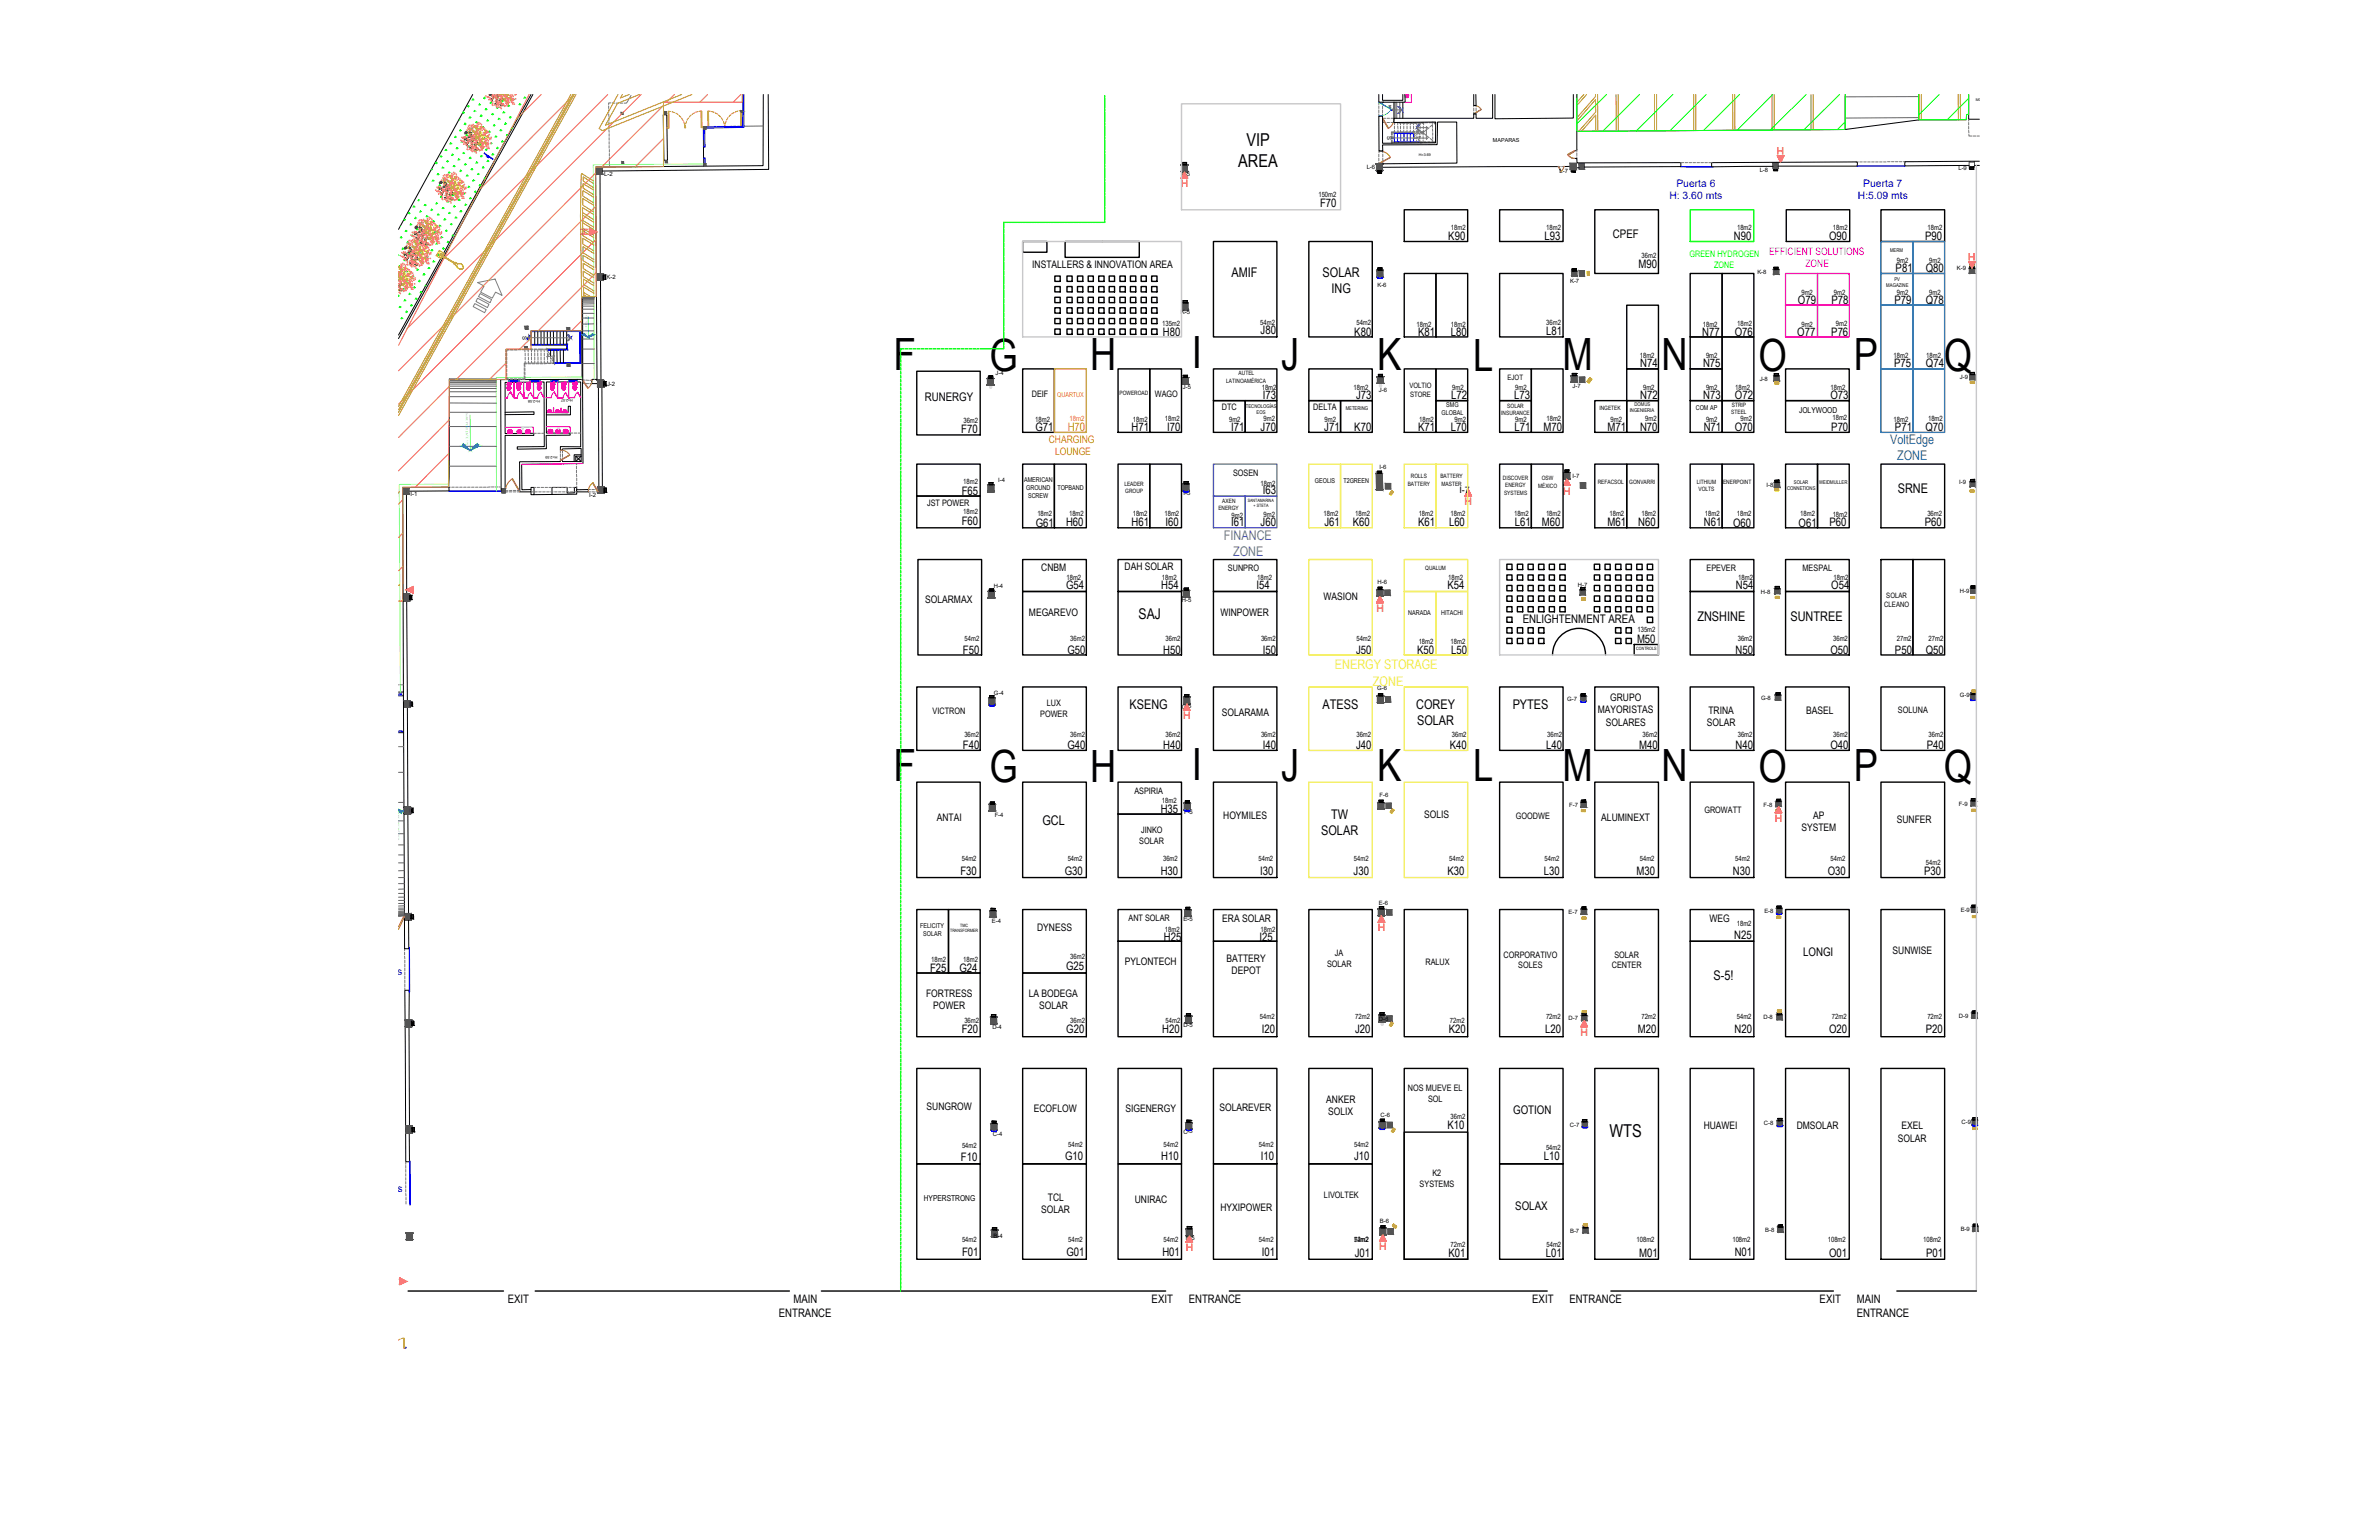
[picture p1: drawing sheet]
<svg xmlns="http://www.w3.org/2000/svg" width="432mm" height="279mm" viewBox="0 0 432 279" stroke-linecap="round" stroke-linejoin="round" font-family="sans-serif">
<defs><g id="words">
<g font-size="8.1">
<text x="162.2" y="67.1">F</text>
<text x="179.6" y="67.3">G</text>
<text x="197.9" y="67.2">H</text>
<text x="216.4" y="66.8">I</text>
<text x="232.5" y="67.1">J</text>
<text x="250" y="67.1">K</text>
<text x="267.4" y="67.3">L</text>
<text x="283.6" y="67.1">M</text>
<text x="301.6" y="67.1">N</text>
<text x="319.2" y="67.3">O</text>
<text x="336.5" y="67.1">P</text>
<text x="352.8" y="67.3">Q</text>
<text x="162.2" y="141.8">F</text>
<text x="179.6" y="141.9">G</text>
<text x="197.9" y="141.8">H</text>
<text x="216.4" y="141.4">I</text>
<text x="232.5" y="141.8">J</text>
<text x="250" y="141.8">K</text>
<text x="267.4" y="141.8">L</text>
<text x="283.6" y="141.8">M</text>
<text x="301.6" y="141.8">N</text>
<text x="319.2" y="141.9">O</text>
<text x="336.5" y="141.8">P</text>
<text x="352.8" y="141.9">Q</text>
</g>
<g font-size="3.2">
<text x="226.3" y="26.5">VIP</text>
<text x="224.7" y="30.4">AREA</text>
<text x="292.1" y="206.3">WTS</text>
</g>
<text font-size="2.7" x="206.7" y="112.3">SAJ</text>
<g font-size="2.4">
<text x="223.5" y="50.2">AMIF</text>
<text x="240.1" y="50.2">SOLAR</text>
<text x="241.7" y="53.1">ING</text>
<text x="344.5" y="89.5">SRNE</text>
<text x="308.1" y="112.6">ZNSHINE</text>
<text x="325" y="112.6">SUNTREE</text>
<text x="205" y="128.7">KSENG</text>
<text x="240.1" y="128.7">ATESS</text>
<text x="257" y="128.7">COREY</text>
<text x="257.2" y="131.6">SOLAR</text>
<text x="274.6" y="128.7">PYTES</text>
<text x="189.2" y="149.7">GCL</text>
<text x="241.6" y="148.5">TW</text>
<text x="239.8" y="151.4">SOLAR</text>
<text x="311" y="177.8">S-5!</text>
</g>
<g font-size="2.4" fill="#2776bb">
<text x="343.1" y="80.5">VoltEdge</text>
<text x="344.3" y="83.4">ZONE</text>
</g>
<g font-size="2.4" fill="#5e67af">
<text x="222.2" y="98">FINANCE</text>
<text x="223.8" y="100.9">ZONE</text>
</g>
<g font-size="2.4" fill="#f4ee51">
<text x="242.3" y="121.5">ENERGY STORAGE</text>
<text x="249.2" y="124.4">ZONE</text>
</g>
<g font-size="2.1">
<text x="239.6" y="37.6">F70</text>
<text x="262.9" y="43.5">K90</text>
<text x="280.4" y="43.5">L93</text>
<text x="292.8" y="43.1">CPEF</text>
<text x="314.7" y="43.5">N90</text>
<text x="332" y="43.5">O90</text>
<text x="349.4" y="43.5">P90</text>
<text x="297.4" y="48.6">M90</text>
<text x="344.1" y="49.3">P81</text>
<text x="349.5" y="49.3">Q80</text>
<text x="326.3" y="55.1">O79</text>
<text x="332.4" y="55.1">P78</text>
<text x="343.9" y="55.1">P79</text>
<text x="349.5" y="55.1">Q78</text>
<text x="211.1" y="61">H80</text>
<text x="228.8" y="60.6">J80</text>
<text x="245.8" y="60.9">K80</text>
<text x="257.4" y="60.9">K81</text>
<text x="263.3" y="60.9">L80</text>
<text x="280.6" y="60.8">L81</text>
<text x="309" y="60.9">N77</text>
<text x="314.9" y="60.9">O76</text>
<text x="326.2" y="60.9">O77</text>
<text x="332.4" y="60.9">P76</text>
<text x="297.7" y="66.5">N74</text>
<text x="309.1" y="66.6">N75</text>
<text x="343.8" y="66.5">P75</text>
<text x="349.6" y="66.5">Q74</text>
<text x="167.8" y="72.7">RUNERGY</text>
<text x="229.2" y="72.4">I73</text>
<text x="246.2" y="72.4">J73</text>
<text x="263.4" y="72.4">L72</text>
<text x="274.8" y="72.4">L73</text>
<text x="297.7" y="72.4">N72</text>
<text x="309.1" y="72.4">N73</text>
<text x="314.9" y="72.4">O72</text>
<text x="332.2" y="72.4">O73</text>
<text x="174.5" y="78.6">F70</text>
<text x="187.9" y="78.2">G71</text>
<text x="205.4" y="78.2">H71</text>
<text x="211.9" y="78.2">I70</text>
<text x="223.5" y="78.2">I71</text>
<text x="228.8" y="78.2">J70</text>
<text x="240.4" y="78.2">J71</text>
<text x="245.8" y="78.2">K70</text>
<text x="257.4" y="78.2">K71</text>
<text x="263.3" y="78.2">L70</text>
<text x="274.9" y="78.2">L71</text>
<text x="280.1" y="78.2">M70</text>
<text x="291.7" y="78.2">M71</text>
<text x="297.7" y="78.2">N70</text>
<text x="309.2" y="78.2">N71</text>
<text x="314.9" y="78.2">O70</text>
<text x="332.4" y="78.2">P70</text>
<text x="343.9" y="78.2">P71</text>
<text x="349.5" y="78.2">Q70</text>
<text x="174.6" y="89.7">F65</text>
<text x="229.2" y="89.7">I63</text>
<text x="174.6" y="95.2">F60</text>
<text x="188" y="95.5">G61</text>
<text x="193.5" y="95.5">H60</text>
<text x="205.4" y="95.5">H61</text>
<text x="211.6" y="95.5">I60</text>
<text x="223.5" y="95.5">I61</text>
<text x="228.8" y="95.5">J60</text>
<text x="240.4" y="95.5">J61</text>
<text x="245.5" y="95.5">K60</text>
<text x="257.4" y="95.5">K61</text>
<text x="263" y="95.5">L60</text>
<text x="274.9" y="95.5">L61</text>
<text x="279.9" y="95.5">M60</text>
<text x="291.7" y="95.5">M61</text>
<text x="297.3" y="95.5">N60</text>
<text x="309.3" y="95.5">N61</text>
<text x="314.6" y="95.5">O60</text>
<text x="326.5" y="95.5">O61</text>
<text x="332" y="95.5">P60</text>
<text x="349.4" y="95.5">P60</text>
<text x="193.5" y="106.9">G54</text>
<text x="210.8" y="106.9">H54</text>
<text x="228" y="106.9">I54</text>
<text x="262.7" y="106.9">K54</text>
<text x="315.1" y="106.9">N54</text>
<text x="332.4" y="106.9">O54</text>
<text x="276.4" y="113.1">ENLIGHTENMENT AREA</text>
<text x="174.8" y="118.6">F50</text>
<text x="193.7" y="118.6">G50</text>
<text x="211.1" y="118.6">H50</text>
<text x="229.2" y="118.6">I50</text>
<text x="246.2" y="118.6">J50</text>
<text x="257.2" y="118.6">K50</text>
<text x="263.4" y="118.6">L50</text>
<text x="297.1" y="116.6">M50</text>
<text x="315" y="118.6">N50</text>
<text x="332.2" y="118.6">O50</text>
<text x="343.9" y="118.6">P50</text>
<text x="349.5" y="118.6">Q50</text>
<text x="174.8" y="135.9">F40</text>
<text x="193.7" y="135.9">G40</text>
<text x="211.1" y="135.9">H40</text>
<text x="229.2" y="135.9">I40</text>
<text x="246.2" y="135.9">J40</text>
<text x="263.2" y="135.9">K40</text>
<text x="280.7" y="135.9">L40</text>
<text x="297.5" y="135.9">M40</text>
<text x="315" y="135.9">N40</text>
<text x="332.2" y="135.9">O40</text>
<text x="349.7" y="135.9">P40</text>
<text x="210.7" y="147.4">H35</text>
<text x="174.3" y="158.8">F30</text>
<text x="193.3" y="158.8">G30</text>
<text x="210.7" y="158.8">H30</text>
<text x="228.8" y="158.8">I30</text>
<text x="245.7" y="158.8">J30</text>
<text x="262.7" y="158.8">K30</text>
<text x="280.2" y="158.8">L30</text>
<text x="297" y="158.8">M30</text>
<text x="314.5" y="158.8">N30</text>
<text x="331.8" y="158.8">O30</text>
<text x="349.2" y="158.8">P30</text>
<text x="211.3" y="170.6">H25</text>
<text x="228.6" y="170.6">I25</text>
<text x="314.8" y="170.4">N25</text>
<text x="327.3" y="173.4">LONGI</text>
<text x="168.8" y="176.3">F25</text>
<text x="174.1" y="176.3">G24</text>
<text x="193.5" y="175.9">G25</text>
<text x="174.6" y="187.4">F20</text>
<text x="193.5" y="187.4">G20</text>
<text x="210.9" y="187.4">H20</text>
<text x="229" y="187.4">I20</text>
<text x="245.9" y="187.4">J20</text>
<text x="263" y="187.4">K20</text>
<text x="280.4" y="187.4">L20</text>
<text x="297.3" y="187.4">M20</text>
<text x="314.8" y="187.4">N20</text>
<text x="332" y="187.4">O20</text>
<text x="349.5" y="187.4">P20</text>
<text x="274.6" y="202.1">GOTION</text>
<text x="262.7" y="204.9">K10</text>
<text x="174.4" y="210.7">F10</text>
<text x="193.3" y="210.5">G10</text>
<text x="210.8" y="210.5">H10</text>
<text x="228.8" y="210.5">I10</text>
<text x="245.8" y="210.5">J10</text>
<text x="280.2" y="210.4">L10</text>
<text x="275" y="219.6">SOLAX</text>
<text x="174.6" y="227.8">F01</text>
<text x="193.6" y="227.8">G01</text>
<text x="211" y="227.8">H01</text>
<text x="229.1" y="227.8">I01</text>
<text x="314.9" y="227.8">N01</text>
<text x="245.9" y="228">J01</text>
<text x="262.9" y="228">K01</text>
<text x="280.6" y="228">L01</text>
<text x="297.5" y="228">M01</text>
<text x="332" y="228">O01</text>
<text x="349.6" y="228">P01</text>
<text x="92.1" y="236.5">EXIT</text>
<text x="141.4" y="238.9">ENTRANCE</text>
<text x="144" y="236.4">MAIN</text>
<text x="209" y="236.5">EXIT</text>
<text x="215.8" y="236.4">ENTRANCE</text>
<text x="278.1" y="236.5">EXIT</text>
<text x="284.8" y="236.4">ENTRANCE</text>
<text x="330.3" y="236.5">EXIT</text>
<text x="337" y="236.4">MAIN</text>
<text x="337" y="238.9">ENTRANCE</text>
</g>
<text font-size="2.1" fill="#ff7f00" x="193.8" y="78.2">H70</text>
<g font-size="1.9" fill="#f00">
<text x="323.8" y="26.6" transform="rotate(-180 323.8 26.6)">H</text>
<text x="214.3" y="34">H</text>
<text x="105.4" y="41.4" transform="rotate(90 105.4 41.4)">H</text>
<text x="358.6" y="45.8" transform="rotate(-180 358.6 45.8)">H</text>
<text x="283.7" y="89.7">H</text>
<text x="265.8" y="91.7">H</text>
<text x="249.8" y="111">H</text>
<text x="214.7" y="130.5">H</text>
<text x="322.1" y="149.1">H</text>
<text x="250.1" y="169">H</text>
<text x="286.9" y="188">H</text>
<text x="215.2" y="227">H</text>
<text x="250.3" y="226.9">H</text>
<text x="70.9" y="231.8" transform="rotate(90 70.9 231.8)">H</text>
</g>
<g font-size="1.9" fill="#00f">
<text x="304.3" y="33.9">Puerta 6</text>
<text x="338.2" y="33.9">Puerta 7</text>
<text x="303" y="36.2">H: 3.60 mts</text>
<text x="337.2" y="36.2">H:5.09 mts</text>
<text x="64" y="177">H:6.24 mts</text>
<text x="64" y="216.2">H:6.24 mts</text>
</g>
<g font-size="1.9" fill="#f0f">
<text x="321.1" y="46.2">EFFICIENT SOLUTIONS</text>
<text x="327.7" y="48.4">ZONE</text>
</g>
<g font-size="1.9">
<text x="187.4" y="48.6">INSTALLERS &amp; INNOVATION AREA</text>
<text x="189" y="103.5">CNBM</text>
<text x="204.1" y="103.4">DAH SOLAR</text>
<text x="167.9" y="109.5">SOLARMAX</text>
<text x="186.8" y="111.7">MEGAREVO</text>
<text x="221.5" y="111.7">WINPOWER</text>
<text x="240.2" y="108.9">WASION</text>
<text x="221.8" y="129.8">SOLARAMA</text>
<text x="290" y="129.4">MAYORISTAS</text>
<text x="291.5" y="131.7">SOLARES</text>
<text x="292.3" y="127.1">GRUPO</text>
<text x="309.8" y="131.7">SOLAR</text>
<text x="310.1" y="129.5">TRINA</text>
<text x="327.8" y="129.5">BASEL</text>
<text x="170" y="148.9">ANTAI</text>
<text x="222" y="148.5">HOYMILES</text>
<text x="258.5" y="148.5">SOLIS</text>
<text x="290.6" y="148.9">ALUMINEXT</text>
<text x="329.1" y="148.5">AP</text>
<text x="344.3" y="149.2">SUNFER</text>
<text x="327" y="150.8">SYSTEM</text>
<text x="221.9" y="167.3">ERA SOLAR</text>
<text x="310.3" y="167.3">WEG</text>
<text x="188.2" y="169">DYNESS</text>
<text x="343.5" y="173.1">SUNWISE</text>
<text x="204.2" y="175">PYLONTECH</text>
<text x="222.6" y="174.5">BATTERY</text>
<text x="223.5" y="176.7">DEPOT</text>
<text x="168.1" y="180.8">FORTRESS</text>
<text x="169.4" y="183.1">POWER</text>
<text x="186.7" y="180.8">LA BODEGA</text>
<text x="188.6" y="183.1">SOLAR</text>
<text x="168.2" y="201.5">SUNGROW</text>
<text x="187.6" y="201.8">ECOFLOW</text>
<text x="204.3" y="201.7">SIGENERGY</text>
<text x="221.3" y="201.6">SOLAREVER</text>
<text x="240.7" y="200">ANKER</text>
<text x="241.1" y="202.3">SOLIX</text>
<text x="309.2" y="204.8">HUAWEI</text>
<text x="326.1" y="204.9">DMSOLAR</text>
<text x="344.5" y="207.1">SOLAR</text>
<text x="345.1" y="204.9">EXEL</text>
<text x="189" y="220.1">SOLAR</text>
<text x="190.2" y="217.8">TCL</text>
<text x="206" y="218.2">UNIRAC</text>
<text x="221.5" y="219.6">HYXIPOWER</text>
</g>
<g font-size="1.9" fill="#ff7f00">
<text x="190.4" y="80.4">CHARGING</text>
<text x="191.5" y="82.6">LOUNGE</text>
</g>
<g font-size="1.6" fill="#0f0">
<text x="306.6" y="46.7">GREEN HYDROGEN</text>
<text x="311.1" y="48.6">ZONE</text>
</g>
<g font-size="1.6">
<text x="187.3" y="72.1">DEIF</text>
<text x="209.6" y="72.1">WAGO</text>
<text x="221.8" y="74.5">DTC</text>
<text x="238.4" y="74.5">DELTA</text>
<text x="223.8" y="86.4">SOSEN</text>
<text x="264.9" y="89.4">I-7</text>
<text x="168.3" y="91.9">JST POWER</text>
<text x="222.9" y="103.7">SUNPRO</text>
<text x="309.7" y="103.6">EPEVER</text>
<text x="327.2" y="103.7">MESPAL</text>
<text x="169.3" y="129.5">VICTRON</text>
<text x="188.8" y="130.1">POWER</text>
<text x="190" y="128.1">LUX</text>
<text x="344.5" y="129.4">SOLUNA</text>
<text x="205.9" y="144.1">ASPIRIA</text>
<text x="275.2" y="148.5">GOODWE</text>
<text x="309.4" y="147.6">GROWATT</text>
<text x="206.8" y="153.1">SOLAR</text>
<text x="207.1" y="151.2">JINKO</text>
<text x="204.8" y="167.1">ANT SOLAR</text>
<text x="242.3" y="173.5">JA</text>
<text x="272.9" y="173.7">CORPORATIVO</text>
<text x="293" y="173.7">SOLAR</text>
<text x="240.9" y="175.4">SOLAR</text>
<text x="258.7" y="175.1">RALUX</text>
<text x="275.6" y="175.7">SOLES</text>
<text x="292.6" y="175.7">CENTER</text>
<text x="255.6" y="197.9">NOS MUEVE EL</text>
<text x="259.2" y="199.9">SOL</text>
<text x="257.7" y="215.4">SYSTEMS</text>
<text x="260" y="213.4">K2</text>
<text x="240.3" y="217.4">LIVOLTEK</text>
</g>
<g font-size="1.5">
<text x="326.5" y="74.8">JOLYWOOD</text>
<text x="167.7" y="217.9">HYPERSTRONG</text>
</g>
<g font-size="1.3">
<text x="239.3" y="35.8">150m2</text>
<text x="263.3" y="41.7">18m2</text>
<text x="280.7" y="41.7">18m2</text>
<text x="315.3" y="41.7">18m2</text>
<text x="332.7" y="41.7">18m2</text>
<text x="349.9" y="41.7">18m2</text>
<text x="298" y="46.8">36m2</text>
<text x="344.3" y="47.7">9m2</text>
<text x="350.2" y="47.7">9m2</text>
<text x="327" y="53.5">9m2</text>
<text x="332.9" y="53.5">9m2</text>
<text x="344.3" y="53.5">9m2</text>
<text x="350.2" y="53.5">9m2</text>
<text x="210.9" y="59.1">135m2</text>
<text x="228.8" y="58.9">54m2</text>
<text x="246.2" y="58.9">54m2</text>
<text x="257.1" y="59.3">18m2</text>
<text x="263.3" y="59.3">18m2</text>
<text x="280.7" y="59">36m2</text>
<text x="309.1" y="59.3">18m2</text>
<text x="315.3" y="59.1">18m2</text>
<text x="327" y="59.3">9m2</text>
<text x="333.2" y="59.1">9m2</text>
<text x="297.6" y="64.9">18m2</text>
<text x="309.7" y="65">9m2</text>
<text x="343.7" y="65">18m2</text>
<text x="349.6" y="65">18m2</text>
<text x="229" y="70.8">18m2</text>
<text x="245.7" y="70.8">18m2</text>
<text x="255.8" y="70.4">VOLTIO</text>
<text x="263.6" y="70.8">9m2</text>
<text x="273.6" y="69">EJOT</text>
<text x="275" y="70.8">9m2</text>
<text x="298.2" y="70.8">9m2</text>
<text x="309.7" y="70.8">9m2</text>
<text x="314.9" y="70.8">18m2</text>
<text x="332.3" y="70.8">18m2</text>
<text x="174.9" y="76.8">36m2</text>
<text x="187.9" y="76.6">18m2</text>
<text x="205.6" y="76.6">18m2</text>
<text x="211.4" y="76.5">18m2</text>
<text x="223.1" y="76.6">9m2</text>
<text x="229.3" y="76.5">9m2</text>
<text x="240.4" y="76.6">9m2</text>
<text x="255.9" y="72">STORE</text>
<text x="257.6" y="76.6">18m2</text>
<text x="264" y="76.6">9m2</text>
<text x="275" y="76.6">9m2</text>
<text x="280.7" y="76.5">18m2</text>
<text x="292.3" y="76.6">9m2</text>
<text x="298.6" y="76.5">9m2</text>
<text x="309.7" y="76.6">9m2</text>
<text x="315.9" y="76.5">9m2</text>
<text x="332.6" y="76.3">18m2</text>
<text x="343.7" y="76.6">18m2</text>
<text x="350" y="76.5">18m2</text>
<text x="174.8" y="87.9">18m2</text>
<text x="228.8" y="88.1">18m2</text>
<text x="174.8" y="93.3">18m2</text>
<text x="188.3" y="93.7">18m2</text>
<text x="194" y="93.7">18m2</text>
<text x="205.6" y="93.7">18m2</text>
<text x="211.4" y="93.7">18m2</text>
<text x="223.5" y="93.9">9m2</text>
<text x="229.3" y="93.8">9m2</text>
<text x="240.2" y="93.7">18m2</text>
<text x="246" y="93.7">18m2</text>
<text x="257.5" y="93.7">18m2</text>
<text x="263.3" y="93.7">18m2</text>
<text x="274.8" y="93.7">18m2</text>
<text x="280.6" y="93.7">18m2</text>
<text x="292.1" y="93.7">18m2</text>
<text x="297.9" y="93.7">18m2</text>
<text x="309.4" y="93.7">18m2</text>
<text x="315.2" y="93.7">18m2</text>
<text x="326.8" y="93.7">18m2</text>
<text x="332.6" y="93.9">18m2</text>
<text x="349.8" y="93.7">36m2</text>
<text x="193.6" y="105.3">18m2</text>
<text x="210.9" y="105.3">18m2</text>
<text x="228.2" y="105.3">18m2</text>
<text x="262.9" y="105.3">18m2</text>
<text x="315.5" y="105.3">18m2</text>
<text x="332.8" y="105.3">18m2</text>
<text x="342" y="110.1">CLEANO</text>
<text x="342.4" y="108.5">SOLAR</text>
<text x="175.1" y="116.3">54m2</text>
<text x="194.3" y="116.3">36m2</text>
<text x="211.6" y="116.3">36m2</text>
<text x="228.9" y="116.3">36m2</text>
<text x="246.2" y="116.3">54m2</text>
<text x="257.5" y="116.8">18m2</text>
<text x="263.3" y="116.8">18m2</text>
<text x="297.2" y="114.7">135m2</text>
<text x="315.4" y="116.3">36m2</text>
<text x="332.7" y="116.3">36m2</text>
<text x="344.3" y="116.3">27m2</text>
<text x="350" y="116.3">27m2</text>
<text x="175" y="133.6">36m2</text>
<text x="194.3" y="133.6">36m2</text>
<text x="211.6" y="133.6">36m2</text>
<text x="228.9" y="133.6">36m2</text>
<text x="246.2" y="133.6">36m2</text>
<text x="263.5" y="133.6">36m2</text>
<text x="280.8" y="133.6">36m2</text>
<text x="298.1" y="133.6">36m2</text>
<text x="315.4" y="133.6">36m2</text>
<text x="332.7" y="133.6">36m2</text>
<text x="350" y="133.6">36m2</text>
<text x="210.9" y="145.7">18m2</text>
<text x="174.6" y="156.3">54m2</text>
<text x="193.8" y="156.3">54m2</text>
<text x="211.1" y="156.3">36m2</text>
<text x="228.4" y="156.3">54m2</text>
<text x="245.7" y="156.3">54m2</text>
<text x="263" y="156.3">54m2</text>
<text x="280.4" y="156.3">54m2</text>
<text x="297.6" y="156.3">54m2</text>
<text x="314.9" y="156.3">54m2</text>
<text x="332.3" y="156.3">54m2</text>
<text x="349.6" y="156.9">54m2</text>
<text x="315.2" y="168">18m2</text>
<text x="211.4" y="169">18m2</text>
<text x="228.8" y="169">18m2</text>
<text x="169" y="174.5">18m2</text>
<text x="174.8" y="174.5">18m2</text>
<text x="194.3" y="174">36m2</text>
<text x="175" y="185.5">36m2</text>
<text x="194.3" y="185.5">36m2</text>
<text x="211.6" y="185.5">54m2</text>
<text x="228.7" y="185">54m2</text>
<text x="246" y="185">72m2</text>
<text x="263.2" y="185.5">72m2</text>
<text x="280.6" y="185">72m2</text>
<text x="297.9" y="185">72m2</text>
<text x="315.2" y="185">54m2</text>
<text x="332.5" y="185">72m2</text>
<text x="349.8" y="185">72m2</text>
<text x="263.3" y="203.1">36m2</text>
<text x="174.6" y="208.2">54m2</text>
<text x="193.9" y="208">54m2</text>
<text x="211.2" y="208">54m2</text>
<text x="228.5" y="208">54m2</text>
<text x="245.8" y="208">54m2</text>
<text x="280.6" y="208.7">54m2</text>
<text x="174.6" y="225.3">54m2</text>
<text x="193.9" y="225.3">54m2</text>
<text x="211.2" y="225.3">54m2</text>
<text x="228.5" y="225.3">54m2</text>
<text x="245.8" y="225.3">72m2</text>
<text x="245.8" y="225.3">54m2</text>
<text x="263.3" y="226.2">72m2</text>
<text x="280.7" y="226.2">54m2</text>
<text x="297" y="225.3">108m2</text>
<text x="314.4" y="225.3">108m2</text>
<text x="331.8" y="225.3">108m2</text>
<text x="349.1" y="225.3">108m2</text>
</g>
<text font-size="1.3" fill="#ff7f00" x="194.1" y="76.5">18m2</text>
<text font-size="1.2" fill="#ff7f00" x="191.9" y="72">QUARTUX</text>
<g font-size="1.2">
<text x="261.6" y="75.3">GLOBAL</text>
<text x="262.5" y="73.9">SMG</text>
<text x="307.8" y="74.4">COM AP</text>
<text x="185.9" y="87.4">AMERICAN</text>
<text x="186.3" y="88.8">GROUND</text>
<text x="191.9" y="88.9">TOPBAND</text>
<text x="238.7" y="87.7">GEOLIS</text>
<text x="243.8" y="87.7">T2GREEN</text>
<text x="186.6" y="90.3">SCREW</text>
<text x="255.6" y="111.6">NARADA</text>
<text x="261.6" y="111.6">HITACHI</text>
<text x="167" y="168.4">FELICITY</text>
<text x="167.6" y="169.9">SOLAR</text>
</g>
<g font-size="1.1">
<text x="252.5" y="19" transform="rotate(-180 252.5 19)">s</text>
<text x="251.8" y="24.7" transform="rotate(90 251.8 24.7)">S</text>
<text x="109.7" y="32">L-2</text>
<text x="214.5" y="31.9">L-5</text>
<text x="248.1" y="30.6">L-6</text>
<text x="283.1" y="31.5">L-7</text>
<text x="319.4" y="31.1">L-8</text>
<text x="355.5" y="30.9">L-9</text>
<text x="110.1" y="50.6">K-2</text>
<text x="250" y="52">K-6</text>
<text x="285" y="51.3">K-7</text>
<text x="319" y="49.8">K-8</text>
<text x="355.2" y="49.1">K-9</text>
<text x="214.3" y="57">K-5</text>
<text x="94.8" y="60.9" transform="rotate(90 94.8 60.9)">S</text>
<text x="110.2" y="70">J-2</text>
<text x="180.7" y="68.1">J-4</text>
<text x="203.2" y="71.7">POWEROAD</text>
<text x="214.7" y="70.5" transform="rotate(-2 214.7 70.5)">J-5</text>
<text x="222.6" y="69.5">LATINOAMÉRICA</text>
<text x="224.8" y="68">AUTEL</text>
<text x="250.3" y="71.1">J-6</text>
<text x="285.4" y="70.4">J-7</text>
<text x="319.4" y="69">J-8</text>
<text x="355.7" y="68.8">J-9</text>
<text x="272.5" y="75.3">INSURANCE</text>
<text x="273.6" y="74">SOLAR</text>
<text x="290.3" y="74.5">INGETEK</text>
<text x="314.2" y="75.1">STEEL</text>
<text x="314.4" y="73.8">STRIP</text>
<text x="74.5" y="89.9">I-1</text>
<text x="181.2" y="87.5">I-4</text>
<text x="204.1" y="88.1">LEADER</text>
<text x="204.2" y="89.5">GROUP</text>
<text x="214.8" y="89.9">I-5</text>
<text x="250.4" y="85.1">I-6</text>
<text x="255.5" y="88.1">BATTERY</text>
<text x="256.1" y="86.8">ROLLS</text>
<text x="261.4" y="86.8">BATTERY</text>
<text x="261.6" y="88.1">MASTER</text>
<text x="272.8" y="87.1">DISCOVER</text>
<text x="273" y="89.7">SYSTEMS</text>
<text x="273.2" y="88.4">ENERGY</text>
<text x="279.2" y="88.6">MÉXICO</text>
<text x="279.9" y="87.1">OSW</text>
<text x="285.4" y="86.8">I-7</text>
<text x="290" y="87.8">REFACSOL</text>
<text x="295.7" y="87.8">GONVARRI</text>
<text x="308" y="87.8">LITHIUM</text>
<text x="308.3" y="89.1">VOLTS</text>
<text x="312.7" y="87.8">ENERPOINT</text>
<text x="320.6" y="88.3">I-8</text>
<text x="355.6" y="87.8">I-9</text>
<text x="107" y="90.2">I-2</text>
<text x="221.1" y="92.5">ENERGY</text>
<text x="221.9" y="91.2">AXEN</text>
<text x="180.4" y="106.7">H-4</text>
<text x="250" y="105.9">H-6</text>
<text x="258.7" y="103.4">QUALUM</text>
<text x="286.4" y="106.4">H-7</text>
<text x="319.6" y="107.7">H-8</text>
<text x="355.7" y="107.6">H-9</text>
<text x="214.5" y="109.2">H-5</text>
<text x="250" y="125.1">G-6</text>
<text x="180.4" y="126.1">G-4</text>
<text x="214.5" y="128.6" transform="rotate(-1 214.5 128.6)">G-5</text>
<text x="284.5" y="127.1">G-7</text>
<text x="319.6" y="127">G-8</text>
<text x="355.7" y="126.5">G-9</text>
<text x="180.5" y="148.2">F-4</text>
<text x="214.9" y="147.7">F-5</text>
<text x="250.4" y="144.6">F-6</text>
<text x="284.8" y="146.4">F-7</text>
<text x="320.1" y="146.3">F-8</text>
<text x="355.5" y="146.2">F-9</text>
<text x="180" y="167.5">E-4</text>
<text x="214.8" y="167">E-5</text>
<text x="250.3" y="164.3">E-6</text>
<text x="284.7" y="165.9">E-7</text>
<text x="320.2" y="165.7">E-8</text>
<text x="355.9" y="165.4">E-9</text>
<text x="250.3" y="185.3">D-6</text>
<text x="284.7" y="185.1">D-7</text>
<text x="320.1" y="184.9">D-8</text>
<text x="355.5" y="184.7">D-9</text>
<text x="180.1" y="186.7">D-4</text>
<text x="214.8" y="186.4">D-5</text>
<text x="250.6" y="202.6">C-6</text>
<text x="356" y="204">C-9</text>
<text x="180.2" y="206.2">C-4</text>
<text x="214.8" y="205.7" transform="rotate(-1 214.8 205.7)">C-5</text>
<text x="284.9" y="204.4">C-7</text>
<text x="320.2" y="204.1">C-8</text>
<text x="250.5" y="221.8">B-6</text>
<text x="180.3" y="224.6">B-4</text>
<text x="215.2" y="225">B-5</text>
<text x="285" y="223.6">B-7</text>
<text x="320.4" y="223.4">B-8</text>
<text x="355.9" y="223.3">B-9</text>
</g>
<text font-size="1" x="271" y="25.8">MAPARAS</text>
<g font-size=".9">
<text x="343.1" y="45.8">MERM</text>
<text x="342.4" y="52.1">MAGAZINE</text>
<text x="343.9" y="51">PV</text>
<text x="226.1" y="74">TECNOLOGÍAS</text>
<text x="228.1" y="75.2">EOS</text>
<text x="244.2" y="74.3">METERING</text>
<text x="295.8" y="74.8">INGENIERIA</text>
<text x="296.7" y="73.7">DOMUS</text>
<text x="324.4" y="88.9">CONNETIONS</text>
<text x="325.6" y="87.8">SOLAR</text>
<text x="330.2" y="87.8">WEIDMULLER</text>
</g>
<g font-size=".8">
<text x="226.5" y="91">SANTAMARINA</text>
<text x="227.5" y="92">+ STETA</text>
<text x="297" y="117.9">CONTROLS</text>
<text x="172.5" y="169.1">TRANSFORMER</text>
<text x="174.3" y="168.1">TMC</text>
</g>
<g font-size=".7">
<text x="358.6" y="18.3">MONTACARGAS</text>
<text x="257.5" y="28.3">H=3.69</text>
<text x="98" y="72.5" transform="rotate(-180 98 72.5)">H=2.58</text>
<text x="104" y="72.5" transform="rotate(-180 104 72.5)">H=2.57</text>
<text x="101.2" y="82.8" transform="rotate(-180 101.2 82.8)">H=2.59</text>
</g>
<g font-size=".5" fill="#0ff">
<text x="84.5" y="74.8" transform="rotate(89 84.5 74.8)">SUBE PENDIENTE 11%</text>
<text x="72.1" y="147.2" transform="rotate(89 72.1 147.2)">SUBE PENDIENTE 10%</text>
</g>
<text font-size=".3" fill="#0ff" x="106.3" y="57.1" transform="rotate(90 106.3 57.1)">SUBE PENDIENTE 13%</text>
</g></defs>
<!-- layer: COLUMNAS METALICAS -->
<g fill="none" stroke="#545454" stroke-width=".18">
<path d="M108.2 30.4h1.2M108.2 30.4h.1M108.2 31.6h.1M108.2 30.4v1.2M108.2 31.6h1.2M108.3 31.6h-.1M108.3 31.5h.1M109.3 30.5v1.1M109.3 30.4h.1M109.4 30.4h-.1M109.4 30.4h.1M109.4 31.5v.1"/>
<path d="M109.4 31.6h.1M112.8 20.4h.3v.3h-.3zM112.9 29.3h.3v.3h-.3zM120.6 20.3h.4v.3h-.4zM120.8 29.2h.3v.3h-.3zM127.7 29.7h.4v.4h-.3zM127.7 23.1l.4-.1v.4l-.4 .1zM134.5 20.1h.1v.2h-.1zM214.4 31.2h1.2M214.4 31.1h.1M214.4 31v.1M214.4 29.9h.1"/>
<path d="M214.4 30v1.1M214.4 31h.1M215.5 30v1.1M215.6 31h.1M215.6 31v.1M215.6 29.9h-.1M215.6 31.1h.1M215.6 29.9h.1M215.6 29.9l-1.2 .1M249.8 29.8h.1M249.8 30.9h.1M249.8 30.9h1.2"/>
<path d="M249.8 29.7h.1M249.8 29.8v1.1M250.9 29.8l.1 1.1M250.9 29.8h.1M251 29.7l-.1 .1M251 29.7h.1M251 30.9h.1M251 29.7l-1.2 .1M285 29.6h1.1v1.2h-1.1zM286.6 29.8l1-.1v.9l-1 .1zM321.8 29.6l.9-.1v1h-.9zM357.4 29.4h.9"/>
<path d="M358.4 29.4v.9h-1l.1-.9M358.4 29.3l-.1 .1M95.3 59.2h.5v.5h-.5zM102.9 59.5h.5v.4l-.5 .1zM108.3 49.7h.1M108.3 49.7h1.2M108.4 49.7h.1M108.4 49.7v1.1M108.4 50.9h1.1M108.4 50.9h.1M108.4 50.8v.1M108.4 50.8h.1"/>
<path d="M109.5 49.7v1.1M109.5 49.7h.1M109.5 50.8h.1M109.5 50.8v.1M109.5 50.9h.1M214.5 55h1.2M214.5 55h.1M214.5 56.2h1.2M214.5 56.2h.1M214.5 55v1.1M214.5 56.1v.1M214.6 56.1h-.1"/>
<path d="M214.6 56.1h.1M215.6 55v1.1M215.6 55h.1M215.7 55h-.1M215.7 55h.1M215.7 56.1h.1M215.7 56.2h.1M215.7 56.1v.1M249.9 49.1h1.2M249.9 49.1h.1M249.9 50.3h1.2M249.9 50.2h.1"/>
<path d="M249.9 49.1v1.1M251 49.1v1.1M251 50.2h.1M251 49.1h.1M251.1 49h-.1M251.1 50.2h.1M251.1 49h.1M285.3 49.2h.1M285.3 49.2v.9h.9v-.9M286.2 49.2h-.9M286.6 49.1h1v1h-.9zM321.9 48.9h.9"/>
<path d="M322.8 48.9l.1 .9h-1v-.9M357.4 49.6h.1M357.4 48.7v.9M357.5 48.6v.1M358.3 48.7h-.8M358.4 48.6v1h-.9M358.5 48.6l-.1 .1M95.2 62.9h.5v.5h-.5zM102.9 66h.5v.4l-.5 .1zM108.4 69h.1M108.4 69h1.2M108.4 69v1.2"/>
<path d="M108.4 70.2h1.2M108.4 70.2h.1M108.5 70.2h-.1M108.5 70.2h.1M108.5 70.1v.1M109.5 69.1v1M109.6 70.2h.1M109.6 69h.1M179.2 68.7h.1M179.2 68.7h1.2M179.2 69.9h1.2M179.2 68.7v1.1"/>
<path d="M179.2 69.8h.1M179.3 69.8h-.1M179.3 69.8h.1M180.3 68.7v1.1M180.3 68.7h.1M180.4 68.6h-.1M180.4 68.6h.1M180.4 69.8h.1M180.4 69.8v.1M180.4 69.9h.1M214.6 68.5h.1M214.6 69.7h1.2"/>
<path d="M214.6 69.7h.1M214.6 69.6v.1M214.6 68.6v1.1M214.6 69.6h.1M215.7 68.6v1.1M215.7 69.6v.1M215.7 68.5h.1M215.7 69.7h.1M215.8 69.7h.1M215.8 68.5h-.1M215.8 68.5h.1M215.8 68.5h-1.2"/>
<path d="M250 68.4h.1M250 68.4h1.1M250 68.4v1.1M250 69.6h1.1M250 69.5h.1M250 69.5v.1M251.1 68.4v1.1M251.1 69.5h.1M251.1 68.4h.1M251.1 68.3v.1M251.1 68.3h.1M285.2 69.3v.1"/>
<path d="M286.2 68.2l.1 1.2h-1.2M286.3 68.2h-1.2l.1 1.1M286.7 68.5l.9-.1v1h-.9zM322 68.2h.1M322 68.2v.9h.9M322.9 69.1h.1M322.9 68.2v.9M322.9 68.2h-.9M358.4 68l-.9-.1v1h1M358.5 68.8h.1M358.5 67.9h-.1M358.5 67.9v1"/>
<path d="M73.3 89.7h1M73.3 88.5h1M73.3 88.5h.1M73.3 88.5v.1M73.3 89.7h.1M73.3 88.6v1M73.3 89.6v.1M73.3 89.6h.1M74.3 88.5l-.1 1.1M74.3 88.5h.1M74.3 89.6h.1M74.3 89.7h.1"/>
<path d="M91 89.3v.1M91.1 88.6l-.1 .7M91.7 88.7l.1 .7h-.8M91.8 88.6h-.8M108.5 88.3h.1M108.5 88.3h1.2M108.5 88.3v1.2M108.5 89.5h1.2M108.5 89.5h.1M109.6 88.3l.1 1.2M109.6 88.3h.1M109.7 88.3h.1"/>
<path d="M109.7 89.5h.1M179.3 88h.1M179.3 89.2h1.2M179.3 88h1.2M179.3 88v1.1M179.3 89.2h.1M179.3 89.1v.1M179.3 89.1h.1M180.4 88v1.1M180.4 88h.1M180.5 89.1h.1M180.5 89.2h.1"/>
<path d="M214.7 87.8h1.1M214.7 87.8h.1M214.7 89.1h1.1M214.7 87.9h.1M214.7 89h.1M214.7 87.9v1.1M214.7 88.9v.1M214.7 88.9h.1M215.8 87.9v1.1M215.8 87.8h.1M215.8 88.9l.1 .1M215.9 89h.1"/>
<path d="M250.9 85.9l.1 2.9M250.9 85.9h-1.1v3h1.2M251 85.9h-.1M251 88.8v.1M251.4 87.7h1v1h-1zM283.9 86.8l-.1 .1 1.1-.1M284.9 85.8v1M285 85.7h-.1M285 85.7h-1.2v1.2M286.8 87.6h1v1h-1zM322.1 87.5h.8M322.1 87.5v.9h.8"/>
<path d="M323 88.4h.1M323 87.5v.9M323 87.5h.1M357.6 88.3h.1M357.6 87.4v.9M357.6 87.3l.1 .1M358.5 87.4h-.9M358.5 87.4v.9h-.9M358.6 87.3l-.1 .1M73.2 107.8h.1M73.2 107.8h1.2M73.2 109.1h1.2"/>
<path d="M73.2 109h.1M73.2 108.9h.1M73.2 107.9v1.1M74.3 107.9v1.1M74.3 108.9h.1M74.3 107.8h.1M74.4 107.8h-.1M74.4 109h.1M74.4 107.8h.1M179.4 107.3h1.1M179.4 107.3h.1M179.4 108.5h1.1"/>
<path d="M179.4 108.5h.1M179.4 108.4h.1M179.4 107.3v1.2M180.5 107.4v1M180.5 107.3h.1M180.5 108.4h.1M180.5 108.4v.1M180.5 108.5h.1M214.7 107.1h.1M214.7 108.3h1.2M214.7 108.3h.1M214.8 107.1h.1"/>
<path d="M214.8 107.2v1.1M214.8 108.2v.1M215.8 107.2l.1 1.1M215.9 107.1h.1M215.9 108.3h.1M215.9 107.1l-1.2 .1M249.9 107h1.2M249.9 107h.1M249.9 108.2h1.2M249.9 108.2h.1M249.9 108.1h.1M249.9 107v1.1"/>
<path d="M251 108.1h.1M251 107v1.1M251 107h.1M251.1 107h-.1M251.1 106.9v.1M251.1 108.1v.1M251.4 107.1h.9v.9h-.9zM286.8 107v1M286.8 107h.1M286.8 107.9h.1M287.8 107v.9h-1M287.8 107l-1 .1"/>
<path d="M322.1 106.8v.9h1v-.9M322.1 106.8h.1M323.1 106.8h-1M358.5 106.7l-.8 .1M358.6 106.7v.9l-.9 .1v-1M358.6 106.6v.1M73.3 128.3l1.2 .1M73.3 128.3h.1M73.3 127.1h.1M73.3 128.2v.1M74.4 127.2v1.1M74.4 128.2v.1"/>
<path d="M74.4 127.1h.1M74.5 127.1h-1.2v1.2M179.4 126.6h.1M179.4 126.7h.1M179.4 126.6h1.2M179.4 126.6v.1M179.4 127.8h1.2M179.5 126.6h.1M179.5 126.7h.1M179.5 126.7v1.1M179.5 127.8h.1M180.6 126.7v1.1"/>
<path d="M180.6 126.7h.1M180.6 126.6v.1M180.6 126.6h.1M180.7 127.8h.1M214.8 127.7h1.2M214.8 127.7h.1M214.8 127.6h.1M214.9 126.5h.1M214.9 126.5v1.1M214.9 127.6h.1M215.9 126.5l.1 1.1M216 127.6h.1"/>
<path d="M216 126.5h.1M216 127.7h.1M216 126.4l-1.2 .1M250 126.3v1.2M250 126.3h.1M250 127.5h.1M250 126.3h1.1M250 127.5h1.1M250 127.4h.1M250.1 127.4h-.1M251.1 126.4v1M251.2 127.4h.1"/>
<path d="M251.2 126.3h-.1M251.2 127.4v.1M251.2 126.3h.1M251.2 127.5h.1M251.4 126.4h1v.9l-.9 .1zM286.9 126.2v.1M286.9 126.3v.9h1v-.9M286.9 126.3h.9M287.8 126.2v.1M322.2 126.1l.1 .9h.9v-.9M322.3 126.1h.1M323.2 126.1l-.9 .1"/>
<path d="M323.2 126v.1M357.7 126v.9h.9v-1l-.9 .1M357.7 125.9v.1M73.4 147.6v.1h1.1M74.5 147.6l.1-1.2h-1.2v1.2M74.5 147.6h.1M179.5 145.9h.1M179.5 146h.1M179.5 146l.1 1.1M179.5 147.1h.1M179.5 145.9h1.2M179.5 145.9v.1"/>
<path d="M179.5 147.2h1.2M179.6 145.9h.1M179.6 147.1h.1M180.7 147.1h.1M180.7 145.9v1.2M180.7 145.9h.1M214.9 146.9h1.2M214.9 146.9h.1M215 146.9h-.1M215 145.7h.1M215 146.9h.1M216.1 145.8v1.1"/>
<path d="M216.1 145.7l-.1 .1M216.1 145.7h.1M216.1 146.9h.1M216.1 145.7h-1.2l.1 1.2M250.1 145.6h.1M250.1 145.6h1.1M250.1 145.7v1.1M250.1 146.8h1.1M250.1 146.8h.1M250.1 146.7h.1M251.2 145.7v1.1M251.2 145.6h.1"/>
<path d="M251.3 146.8h.1M251.3 145.6h.1M251.6 145.8l.9-.1v1h-.9zM287 145.5v.1M287 145.6h.9M287.9 145.5v1h-.9v-1M322.3 145.4v.9h1v-.9l-.9 .1M322.4 145.4h.1M358.7 145.2l-.1 .1M358.7 145.3v.9h-1v-.9h.9M73.5 165.7h.1M73.5 165.8h.1"/>
<path d="M73.5 165.8v1.1M73.5 167h1.1M73.5 167h.1M73.5 166.9h.1M74.6 165.8v1.1M74.6 165.7l-1.1 .1M74.6 165.7h.1M74.6 166.9h.1M74.7 166.9h.1M74.7 165.7h.1M74.7 166.9v.1M179.6 165.2h.1"/>
<path d="M179.6 165.2l.1 1.2M179.6 165.2h1.2M179.6 166.5h1.2M179.6 166.4h.1M179.7 166.4h-.1M179.7 166.4h.1M179.7 165.2h.1M180.7 165.3l.1 1.1M180.8 166.4h.1M180.8 165.3h.1M180.8 165.2v.1M180.8 165.2h.1"/>
<path d="M215 166.2h1.2M215 166.2h.1M215 165.1h.1M215 165.1v1.1M216.1 166.2h.1M216.2 166.2h.1M216.2 165l-.1 1.2M216.2 165h.1M216.2 165.1l-1.2-.1v.1M250.1 164.9l.1 1.2M250.1 164.9h1.2M250.1 166.1h1.2"/>
<path d="M250.2 164.9h.1M250.2 166.1h.1M250.2 166v.1M250.2 166h.1M251.3 165v1.1M251.3 164.9h.1M251.3 166h.1M251.3 166v.1M251.4 166.1h.1M251.7 165h.9v1h-.9zM287 165.9h.1M287 164.9v1"/>
<path d="M287 164.9l.1 .1M287 165h.9M288 164.9v1h-1M322.4 164.8h.1M323.3 164.8h-.8M323.3 164.8l.1 .9h-1v-.9M357.8 164.6h.1M358.7 164.6l-.9 .1M358.8 164.6v.9l-1 .1v-1M358.8 164.6h-.1M73.6 185.1h.1M73.6 186.2v.1"/>
<path d="M73.6 186.3h1.1M73.6 186.3h.1M73.6 186.2h.1M73.6 185.1v1.1M74.7 185.1v1.1M74.7 186.2h.1M74.7 185.1h.1M74.7 186.3h.1M74.7 186.2v.1M74.7 185l-1.1 .1M179.8 184.5h.1M179.8 184.6h.1"/>
<path d="M179.8 184.5h1.1M179.8 184.6v1.1M179.8 185.8h1.1M179.8 185.7h.1M179.8 185.6v.1M179.8 185.6h.1M180.9 184.6v1.1M180.9 184.5h.1M180.9 185.7h.1M181 185.7h.1M215.1 184.4h.1M215.1 185.5h.1"/>
<path d="M215.1 185.6h1.2M215.1 184.4h1.2M215.2 185.5h-.1M215.2 184.4h.1M215.2 184.4v1.1M215.2 185.5h.1M216.3 184.4v1.1M216.3 185.5h.1M216.3 184.4h.1M216.3 184.3v.1M216.3 184.3h.1M250.3 185.4h1.1"/>
<path d="M250.3 185.3v.1M250.3 185.3h.1M250.3 184.2h.1M250.3 184.2v1.1M251.4 184.2v1.1M251.4 184.2h.1M251.4 185.4h.1M251.4 184.1v.1M251.4 184.2h-1.1M251.7 184.4l1-.1v1h-1zM287 185.1h.1M287 184.2v1"/>
<path d="M287.1 184.2h.1M287.9 184.2l-.8 .1M288.1 184.2l-.1 1-.9-.1M322.5 184.1v.9M322.5 184.1h.1M322.5 185h.1M323.4 184.1l-.9 .1M323.5 184.1v.9h-.9M323.5 184l-.1 .1M357.9 183.8v.9h.9v-.9M357.9 183.8l.1 .1M357.9 184.7h.1"/>
<path d="M357.9 183.9h.9M358.9 183.8h-.1M73.6 204.3h.1M73.6 204.4h.1M73.6 204.3h1.2M73.6 204.4l.1 1.1M73.6 205.6h1.2M73.6 205.5h.1M73.7 205.5h.1M73.7 204.3h.1M74.7 204.4l.1 1.1M74.8 205.5h.1"/>
<path d="M74.8 204.4h.1M74.8 204.3v.1M74.8 204.3h.1M74.8 205.6h.1M179.8 203.8h1.2M179.8 203.8h.1M179.8 203.9l.1 1.1M179.9 203.8h.1M179.9 205.1h1.1M179.9 205h.1M181 203.9v1.1M181 205h.1"/>
<path d="M181 203.9h.1M181 203.8v.1M181 205v.1M215.2 203.7h.1M215.2 203.7v1.1M215.2 204.9h1.2M215.2 204.9h.1M215.2 204.8v.1M215.2 204.8h.1M215.3 204.8h-.1M216.3 203.7v1.1M216.4 203.7h-1.2"/>
<path d="M216.4 204.8h.1M216.4 203.7h-.1M216.4 203.6h.1M216.4 204.8v.1M216.4 204.9h.1M250.3 203.5h1.2M250.3 203.5h.1M250.3 203.5v1.1M250.3 204.7h1.2M250.3 204.7h.1M250.3 204.6h.1M251.4 203.5v1.1"/>
<path d="M251.4 204.6h.1M251.4 203.5h.1M251.5 204.6h.1M251.5 203.5h-.1M251.5 203.5h.1M251.5 204.7h.1M251.8 203.6h.9l.1 1h-1zM287.2 203.5h.1M287.2 204.4h.1M287.2 203.5v1M288.1 203.5v.9h-.9M288.1 203.5l-.9 .1"/>
<path d="M322.6 203.3v1l.9-.1M322.6 203.3h.1M323.5 203.3l-.9 .1M323.5 204.2h.1M323.5 203.3v.9M323.6 203.3h-.1M358 203.2v.9h.9v-.9M358 203.2h.1M358.9 203.2h-.9M359 203.1l-.1 .1M73.7 223.7h.1M73.7 223.7h1.2"/>
<path d="M73.7 223.7l.1 1.2M73.7 224.9h.1M73.8 224.8l-.1 .1M73.8 224.8h.1M73.8 223.7h.1M74.9 224.8v.1M74.9 223.7v1.1M74.9 224.9h.1M74.9 223.7h.1M74.9 224.9h-1.2M179.9 223.2h.1M179.9 223.1l1.2 .1"/>
<path d="M179.9 223.2l.1 1.1M179.9 224.4h1.2M179.9 224.4h.1M180 224.3h-.1M180 224.3h.1M180 223.2h.1M181 223.2l.1 1.1M181.1 223.2h.1M181.1 224.3h.1M181.1 223.1v.1M181.1 223.1h.1M181.1 224.4h.1"/>
<path d="M215.3 223h.1M215.3 224.2h.1M215.3 224.2h1.2M215.3 224.1h.1M216.4 223v1.1M216.4 223h.1M216.4 222.9v.1M216.4 222.9h.1M216.4 223h-1.1v1.1M216.4 224.1h.1M216.5 224.1h.1M250.4 222.8h.1"/>
<path d="M250.4 224h1.2M250.4 224h.1M250.5 224h-.1M250.5 223.9v.1M250.5 223.9h.1M251.5 222.9v1M251.6 222.8h-1.2v1.2M251.6 223.9v.1M251.6 222.8h.1M251.6 224h.1M251.9 223l1-.1v1h-1zM287.3 222.7v1"/>
<path d="M287.3 223.6h.1M288.2 222.8l.1 .9-1-.1M288.3 222.7l-1 .1M322.7 222.7h.9M323.6 222.6v1h-.9v-1v.1M323.7 222.6h-.1M358 222.5h.1M358.9 222.5h-.8M358.9 222.5l.1 .9h-1v-.9"/>
</g>
<g fill="#545454" stroke="#545454" stroke-width=".18">
<path d="M357.4 49.6h1z"/>
<path d="M358 68h.5z"/>
<path d="M357.5 68.9h1z"/>
<path d="M358 87.4h.5z"/>
<path d="M357.6 88.3h.9z"/>
<path d="M358.1 106.7h.5z"/>
<path d="M357.7 107.6h.8z"/>
<path d="M358.1 126h.5z"/>
<path d="M357.7 126.9h.9z"/>
<path d="M358.2 145.3h.5z"/>
<path d="M357.7 146.2h1z"/>
<path d="M358.3 164.6h.5z"/>
<path d="M357.8 165.5h.9z"/>
<path d="M358.3 183.9h.5z"/>
<path d="M357.9 184.7h.9z"/>
<path d="M358.4 203.2h.5z"/>
<path d="M358 204.1h.9z"/>
<path d="M358.5 222.5h.5z"/>
<path d="M358 223.4h1z"/>
<path d="M322.3 48.9h.6z"/>
<path d="M321.9 49.8h.9z"/>
<path d="M322.4 68.2h.5z"/>
<path d="M322 69.1h.9z"/>
<path d="M322.5 87.5h.5z"/>
<path d="M322.1 88.4h.8z"/>
<path d="M322.6 106.8h.5z"/>
<path d="M322.1 107.7h.9z"/>
<path d="M322.7 126.1h.5z"/>
<path d="M322.2 127h1z"/>
<path d="M322.8 145.4h.5z"/>
<path d="M322.3 146.3h.9z"/>
<path d="M322.9 164.8h.5z"/>
<path d="M322.4 165.7h1z"/>
<path d="M322.9 184.1h.6z"/>
<path d="M322.5 185h.9z"/>
<path d="M323 203.3h.5z"/>
<path d="M322.6 204.2h.9z"/>
<path d="M323.1 222.7h.5z"/>
<path d="M322.7 223.5h.9z"/>
<path d="M285.7 49.2h.5z"/>
<path d="M285.3 50.1h.9z"/>
<path d="M287.7 222.8h.5z"/>
<path d="M287.3 223.6h.9z"/>
<path d="M287.6 203.5h.5z"/>
<path d="M287.2 204.4h.9z"/>
<path d="M287 185.1h1z"/>
<path d="M287.4 165h.6z"/>
<path d="M287 165.8h.9z"/>
<path d="M287.4 145.6h.5z"/>
<path d="M287 146.4h.9z"/>
<path d="M287.3 126.3h.6z"/>
<path d="M286.9 127.2h.9z"/>
<path d="M287.3 107.1h.5z"/>
<path d="M286.8 107.9h.9z"/>
<path d="M286.7 68.5l.9-.1z"/>
<path d="M286.7 68.5h.9v.9z"/>
<path d="M286.6 49.1h1z"/>
<path d="M286.6 49.1h1v1z"/>
<path d="M286.8 87.6h1z"/>
<path d="M286.8 87.6h1v1z"/>
<path d="M285.1 68.2h1.2z"/>
<path d="M286.6 29.8l1-.1z"/>
<path d="M286.6 29.8h1v.8z"/>
<path d="M251.4 87.7h1z"/>
<path d="M251.4 87.7h1v1z"/>
<path d="M251.4 107.1h.9z"/>
<path d="M251.4 107.1h.9v.9z"/>
<path d="M251.4 126.4h1z"/>
<path d="M251.4 126.4h1v.9z"/>
<path d="M251.6 145.8l.9-.1z"/>
<path d="M251.6 145.8h.9v.9z"/>
<path d="M251.7 165h.9z"/>
<path d="M251.7 165h.9v1z"/>
<path d="M251.7 184.4l1-.1z"/>
<path d="M251.7 184.4h1v.9z"/>
<path d="M251.8 203.6h.9z"/>
<path d="M251.8 203.6h.9l.1 1z"/>
<path d="M251.9 223l1-.1z"/>
<path d="M251.9 223h1v.9z"/>
<path d="M108.2 30.4h.5z"/>
<path d="M91 88.6h.2z"/>
<path d="M91.1 89.4h.7z"/>
<path d="M108.4 69h.5z"/>
<path d="M108.3 49.7h.5z"/>
<path d="M73.2 107.8h.5z"/>
<path d="M73.3 127.1h.4z"/>
<path d="M73.4 146.4h.8z"/>
<path d="M73.5 165.7h.4z"/>
<path d="M73.6 185h.4z"/>
<path d="M73.6 204.3h.5z"/>
<path d="M73.7 223.7h.5z"/>
<path d="M108.5 88.3h.5z"/>
<path d="M179.6 165.2h.5z"/>
<path d="M179.6 165.3h1.2z"/>
<path d="M179.5 145.9h.5z"/>
<path d="M179.4 126.6h.5z"/>
<path d="M179.4 107.3h.5z"/>
<path d="M179.3 88h.5z"/>
<path d="M179.2 68.7h.5z"/>
<path d="M214.7 107.1h.5z"/>
<path d="M214.7 107.2h1.2z"/>
<path d="M214.7 87.8h.5z"/>
<path d="M214.6 68.5h.4z"/>
<path d="M214.5 54.9h.5z"/>
<path d="M214.4 29.9h.5z"/>
<path d="M214.4 30h1.1z"/>
<path d="M249.9 49l.4 .1z"/>
<path d="M249.9 49.1h1.1z"/>
<path d="M249.8 29.7h.5z"/>
<path d="M249.8 85.9h1z"/>
<path d="M179.8 203.8h.5z"/>
<path d="M179.8 184.5h.4z"/>
<path d="M214.9 145.7h.5z"/>
<path d="M214.8 126.4h.5z"/>
<path d="M250 68.3h.4z"/>
<path d="M179.9 223.1h.5z"/>
<path d="M215.3 223h1.1z"/>
<path d="M215.3 224.2h.6z"/>
<path d="M215.2 203.7h.5z"/>
<path d="M215.1 184.4h.5z"/>
<path d="M215 165h.5z"/>
<path d="M250.4 222.8h.5z"/>
<path d="M250.3 203.5h.5z"/>
<path d="M250.3 184.2h.4z"/>
<path d="M250 126.3h.5z"/>
<path d="M249.9 106.9l.5 .1z"/>
<path d="M250.1 164.9h.5z"/>
<path d="M250.1 145.6h.5z"/>
<path d="M74.2 88.5h.1z"/>
<path d="M73.3 89.7h.4z"/>
<path d="M285 29.6h1.1z"/>
<path d="M285 29.6h1.1v1.2z"/>
<path d="M321.8 29.6l.9-.1z"/>
<path d="M321.8 29.6h.9v.9z"/>
<path d="M127.7 29.7h.4z"/>
<path d="M127.7 29.7h.4v.4z"/>
<path d="M102.9 59.5h.5z"/>
<path d="M102.9 59.5h.5v.4z"/>
<path d="M102.9 66h.5z"/>
<path d="M102.9 66h.5v.4z"/>
<path d="M112.8 20.4h.3z"/>
<path d="M112.8 20.4h.3v.3z"/>
<path d="M120.6 20.3h.4z"/>
<path d="M120.6 20.3h.4v.3z"/>
<path d="M112.9 29.3h.3z"/>
<path d="M112.9 29.3h.3v.3z"/>
<path d="M120.8 29.2h.3z"/>
<path d="M120.8 29.2h.3v.3z"/>
<path d="M134.5 20.1h.1z"/>
<path d="M134.5 20.1h.1v.2z"/>
<path d="M127.7 23.1l.4-.1z"/>
<path d="M127.7 23.1h.4v.3z"/>
<path d="M95.3 59.2h.5z"/>
<path d="M95.3 59.2h.5v.5z"/>
<path d="M95.2 62.9h.5z"/>
<path d="M95.2 62.9h.5v.5z"/>
<path d="M358.3 48.7h.1zM357.9 48.7h.5z"/>
<path d="M357.9 48.7h.5zM357.5 48.7h.9z"/>
<path d="M357.4 48.7l1 .9v-.9zM357.4 48.7l1 .9h-1z"/>
<path d="M358 68h.5zM357.6 68h.9z"/>
<path d="M357.5 68l1 .9v-.9zM357.5 68l1 .9h-1z"/>
<path d="M358 87.4h.5zM357.6 87.4h.9z"/>
<path d="M357.6 87.4l.9 .9v-.9zM357.6 87.4l.9 .9h-.9z"/>
<path d="M358.1 106.7l.5 .1zM357.7 106.8h.9z"/>
<path d="M357.7 106.8l.9 .8v-.8zM357.7 106.8l.9 .8h-.9z"/>
<path d="M358.1 126h.5zM357.7 126h.9z"/>
<path d="M357.7 126l.9 .9v-.9zM357.7 126l.9 .9h-.9z"/>
<path d="M358.6 145.3h.1zM358.6 145.3h.1z"/>
<path d="M358.2 145.3h.5zM357.8 145.3h.9z"/>
<path d="M357.7 145.3l1 .9v-.9zM357.7 145.3l1 .9h-1z"/>
<path d="M358.3 164.6l.5 .1zM357.8 164.7h1z"/>
<path d="M357.8 164.7l1 .8v-.8zM357.8 164.7l1 .8h-1z"/>
<path d="M358.3 183.9h.5zM357.9 183.9h.9z"/>
<path d="M357.9 183.9l.9 .8v-.8zM357.9 183.9l.9 .8h-.9z"/>
<path d="M358.4 203.2h.5zM358 203.2h.9z"/>
<path d="M358 203.2l.9 .9v-.9zM358 203.2l.9 .9h-.9z"/>
<path d="M358.5 222.5h.5zM358.1 222.5h.9z"/>
<path d="M358 222.5l1 .9v-.9zM358 222.5l1 .9h-1z"/>
<path d="M322.3 48.9h.6zM321.9 48.9h1z"/>
<path d="M321.9 48.9l1 .9v-.9zM321.9 48.9l1 .9h-1z"/>
<path d="M322.4 68.2h.5zM322 68.2h.9z"/>
<path d="M322 68.2l.9 .9v-.9zM322 68.2l.9 .9h-.9z"/>
<path d="M322.5 87.5h.5zM322.1 87.5h.9z"/>
<path d="M322.1 87.5l.9 .9v-.9zM322.1 87.5l.9 .9h-.9z"/>
<path d="M322.6 106.8h.5zM322.1 106.8h1z"/>
<path d="M322.1 106.8l1 .9v-.9zM322.1 106.8l1 .9h-1z"/>
<path d="M322.7 126.1l.5 .1zM322.3 126.2h.9z"/>
<path d="M322.2 126.2l1 .8v-.8zM322.2 126.2l1 .8h-1z"/>
<path d="M322.8 145.4l.5 .1zM322.4 145.5h.9z"/>
<path d="M322.3 145.5l1 .8v-.8zM322.3 145.5l1 .8h-1z"/>
<path d="M322.9 164.8h.5zM322.5 164.8h.9z"/>
<path d="M322.4 164.8l1 .9v-.9zM322.4 164.8l1 .9h-1z"/>
<path d="M322.9 184.1l.6 .1zM322.5 184.2h1z"/>
<path d="M322.5 184.2l1 .8v-.8zM322.5 184.2l1 .8h-1z"/>
<path d="M323 203.3l.5 .1zM322.6 203.4h.9z"/>
<path d="M322.6 203.4l.9 .8v-.8zM322.6 203.4l.9 .8h-.9z"/>
<path d="M323.1 222.7h.5zM322.7 222.7h.9z"/>
<path d="M322.7 222.7l.9 .8v-.8zM322.7 222.7l.9 .8h-.9z"/>
<path d="M285.7 49.2h.5zM285.3 49.2h.9z"/>
<path d="M285.3 49.2l.9 .9v-.9zM285.3 49.2l.9 .9h-.9z"/>
<path d="M287.7 222.8h.5zM287.3 222.8h.9z"/>
<path d="M287.3 222.8l1 .8-.1-.8zM287.3 222.8l1 .8h-1z"/>
<path d="M287.6 203.5l.5 .1zM287.2 203.6h.9z"/>
<path d="M287.2 203.6l.9 .8v-.8zM287.2 203.6l.9 .8h-.9z"/>
<path d="M287.9 184.2l.1 .1zM287.5 184.3h.5z"/>
<path d="M287.5 184.3h.5zM287.1 184.3h.9z"/>
<path d="M287 184.3l1 .8v-.8zM287 184.3l1 .8h-1z"/>
<path d="M287.4 165h.6zM287 165h1z"/>
<path d="M287 165l1 .8v-.8zM287 165l1 .8h-1z"/>
<path d="M287.4 145.6h.5zM287 145.6h.9z"/>
<path d="M287 145.6l.9 .8v-.8zM287 145.6l.9 .8h-.9z"/>
<path d="M287.9 146.4v.1zM287.9 146.4v.1z"/>
<path d="M287.8 126.3h.1zM287.8 126.3h.1z"/>
<path d="M287.3 126.3h.6zM286.9 126.3h1z"/>
<path d="M286.9 126.3l1 .9v-.9zM286.9 126.3l1 .9h-1z"/>
<path d="M287.3 107.1h.5zM286.8 107.1h1z"/>
<path d="M286.8 107.1l1 .8v-.8zM286.8 107.1l1 .8h-1z"/>
<path d="M286.7 69.4h.9zM286.7 68.5l.9 .9h-.9z"/>
<path d="M286.7 50.1h.9zM286.6 49.1l1 1h-.9z"/>
<path d="M286.8 88.6h1zM286.8 87.6l1 1h-1z"/>
<path d="M285.1 68.2h1.2zM285.1 68.2h1.2z"/>
<path d="M285.1 68.2h1.2zM285.1 68.2h1.2zM285.1 68.2h1.2zM285.1 68.2h1.2zM285.1 68.2h1.2zM285.1 68.2h1.2zM285.1 68.2h1.2zM285.1 68.2h1.2zM285.1 68.2h1.2zM285.1 68.2h1.2zM285.1 68.2h1.2zM285.1 68.2h1.2zM285.1 68.2h1.2zM285.1 68.2h1.2zM285.1 68.2h1.2zM285.1 68.2h1.2zM285.1 68.2h1.2zM285.1 68.2h1.2zM285.1 68.2h1.2zM285.1 68.2h1.2z"/>
<path d="M285.1 68.2h1.2zM285.1 68.2h1.2zM285.2 68.2h1.1zM285.2 68.2h1.1zM285.2 68.2h1.1zM285.2 68.2h1.1zM285.2 68.2h1.1zM285.2 68.2h1.1z"/>
<path d="M285.2 68.2h1zM285.2 68.2h1zM285.2 68.2h1zM285.2 68.2h1.1z"/>
<path d="M285.2 68.2l1.1 1.1-.1-1.1zM285.2 68.2l1.1 1.1h-1.1zM285.2 69.3h1.1zM285.2 69.3h1.1zM285.2 69.3h1.1zM285.2 69.3h1.1zM285.2 69.3h1.1zM285.2 69.3h1.1z"/>
<path d="M285.2 69.3h1.1zM285.2 69.3h1.1zM285.2 69.3h1.1zM285.2 69.3h1.1zM285.2 69.3h1.1zM285.2 69.3h1.1z"/>
<path d="M285.1 69.3h1.2zM285.2 69.3h1.1zM285.2 69.3h1.1zM285.2 69.3h1.1zM285.2 69.3h1.1zM285.2 69.3h1.1zM285.2 69.3h1.1z"/>
<path d="M285.2 69.3h1.1zM285.1 69.3h1.2zM285.1 69.3h1.2zM285.1 69.3h1.2zM285.1 69.3h1.2z"/>
<path d="M285.1 69.3l1.2 .1zM285.1 69.3l1.2 .1zM285.1 69.4h1.2zM285.1 69.4h1.2zM285.1 69.4h1.2zM285.1 69.4h1.2zM285.1 69.4h1.2zM285.1 69.4h1.2zM285.1 69.4h1.2z"/>
<path d="M283.8 85.7h1.2zM283.8 85.7h1.2zM283.8 85.7h1.2zM283.8 85.7h1.2zM283.8 85.7h1.2zM283.8 85.7h1.2zM283.8 85.7h1.2zM283.8 85.7h1.2zM283.8 85.7h1.2zM283.8 85.7h1.2zM283.8 85.7h1.2zM283.8 85.7h1.2zM283.8 85.7h1.2z"/>
<path d="M283.8 85.7h1.2zM283.8 85.7h1.1z"/>
<path d="M283.8 85.7l1.1 .1zM283.8 85.7l1.1 .1zM283.8 85.8h1.1zM283.8 85.8h1.1zM283.8 85.8h1.1zM283.8 85.8h1.1zM283.8 85.8h1.1zM283.8 85.8h1.1zM283.8 85.8h1.1zM283.8 85.8h1.1zM283.8 85.8h1.1zM283.8 85.8h1.1zM283.8 85.8h1.1zM283.8 85.8h1.1zM283.8 85.8h1.1zM283.8 85.8h1.1zM283.8 85.8h1.1zM283.8 85.8h1.1zM283.8 85.8h1.1zM283.8 85.8h1.1z"/>
<path d="M283.8 85.8l1.1 1v-1zM283.8 85.8l1.1 1h-1.1z"/>
<path d="M283.8 86.8l1.1 .1zM283.8 86.8l1.1 .1z"/>
<path d="M283.8 86.9h1.2zM283.8 86.9h1.2zM283.8 86.9h1.2zM283.8 86.9h1.2zM283.8 86.9h1.2zM283.8 86.9h1.2zM283.8 86.9h1.2zM283.8 86.9h1.2zM283.8 86.9h1.2zM283.8 86.9h1.2zM283.8 86.9h1.2zM283.8 86.9h1.2zM283.8 86.9h1.2zM283.8 86.9h1.2zM283.8 86.9h1.2zM283.8 86.9h1.2zM283.8 86.9h1.2zM283.8 86.9h1.2z"/>
<path d="M283.8 86.9h1.2zM283.8 86.9h1.2zM283.8 86.9h1.2zM283.8 86.9h1.2zM283.8 86.9h1.2zM283.8 86.9h1.2zM283.8 86.9h1.2zM283.8 86.9h1.2zM283.8 86.9h1.2zM283.8 86.9h1.2zM283.8 86.9h1.2zM283.8 86.9h1.2zM283.8 86.9h1.2z"/>
<path d="M286.6 29.8v.8h1zM286.6 30.6h1z"/>
<path d="M251.4 88.7h1zM251.4 87.7l1 1h-1z"/>
<path d="M251.4 108h.9zM251.4 107.1l.9 .9h-.9z"/>
<path d="M251.4 126.4l.1 .9h.9zM251.5 127.3h.9z"/>
<path d="M251.6 146.7h.9zM251.6 145.8l.9 .9h-.9z"/>
<path d="M251.7 166h.9zM251.7 165l.9 1h-.9z"/>
<path d="M251.7 185.3h1zM251.7 184.4l1 .9h-1z"/>
<path d="M251.8 204.6h1zM251.8 203.6l1 1h-1z"/>
<path d="M251.9 223.9h1zM251.9 223l1 .9h-1z"/>
<path d="M108.2 30.4h1.2zM108.2 30.4h1.2zM108.2 30.4h1.2zM108.2 30.4h1.2zM108.2 30.4h1.2zM108.2 30.4h1.2zM108.2 30.4h1.2zM108.2 30.4h1.2zM108.2 30.4h1.2zM108.2 30.4h1.2zM108.2 30.4h1.2zM108.2 30.4h1.2zM108.2 30.4h1.2zM108.2 30.4h1.2zM108.2 30.4h1.2zM108.2 30.4h1.2zM108.2 30.4h1.2zM108.2 30.4h1.2zM108.2 30.4h1.2zM108.2 30.4h1.2zM108.2 30.4h1.2zM108.2 30.4h1.2z"/>
<path d="M108.2 30.4h1.2zM108.2 30.4h1.2zM108.2 30.4h1.2zM108.2 30.4h1.2zM108.2 30.4h1.2zM108.2 30.4h1.2zM108.2 30.4h1.2zM108.2 30.4h1.2zM108.2 30.4h1.2zM108.2 30.4h1.2z"/>
<path d="M108.2 30.4l1.2 .1zM108.2 30.4l1.2 .1z"/>
<path d="M108.2 30.5h1.1zM108.2 30.5h1.1zM108.2 30.5h1.1zM108.2 30.5h1.1zM108.2 30.5h1.1zM108.2 30.5h1.1zM108.2 30.5h1.1zM108.2 30.5h1.2z"/>
<path d="M108.2 30.5h1.1zM108.2 30.5h1.1zM108.2 30.5h1.1zM108.2 30.5h1.1zM108.2 30.5h1.1zM108.2 30.5h1.1zM108.2 30.5h1.1zM108.2 30.5h1.1z"/>
<path d="M108.2 30.5l1.1 1.1v-1.1zM108.2 30.5l1.1 1.1h-1.1z"/>
<path d="M108.2 31.6h1.2zM108.2 31.6h1.2zM108.2 31.6h1.2zM108.2 31.6h1.2zM108.2 31.6h1.2zM108.2 31.6h1.2zM108.2 31.6h1.2zM108.2 31.6h1.2zM108.2 31.6h1.2zM108.2 31.6h1.2zM108.2 31.6h1.2zM108.2 31.6h1.2zM108.2 31.6h1.2zM108.2 31.6h1.2zM108.2 31.6h1.2zM108.2 31.6h1.2zM108.2 31.6h1.2zM108.2 31.6h1.2zM108.2 31.6h1.2zM108.2 31.6h1.2zM108.2 31.6h1.2zM108.2 31.6h1.2z"/>
<path d="M108.2 31.6h1.2zM108.2 31.6h1.2zM108.2 31.6h1.2zM108.2 31.6h1.2z"/>
<path d="M108.2 31.6h1.2zM108.2 31.6h1.2zM108.2 31.6h1.2zM108.2 31.6h1.2zM108.2 31.6h1.2zM108.2 31.6h1.2zM108.2 31.6h1.2zM108.2 31.6h1.2zM108.2 31.6h1.2zM108.2 31.6h1.2zM108.2 31.6h1.2zM108.2 31.6h1.2zM108.2 31.6h1.2zM108.2 31.6h1.2zM108.2 31.6h1.2zM108.2 31.6h1.2zM108.2 31.6h1.2zM108.2 31.6h1.2zM108.2 31.6h1.2zM108.2 31.6h1.2zM108.2 31.6h1.2zM108.2 31.6h1.2zM108.2 31.6h1.2zM108.2 31.6h1.2z"/>
<path d="M108.2 31.6h1.2zM108.2 31.6h1zM108.2 31.6h1z"/>
<path d="M91 88.6h.3zM91 88.6h.3z"/>
<path d="M91 88.6h.5zM91 88.6h.5z"/>
<path d="M91 88.6h.6zM91 88.6h.6z"/>
<path d="M91 88.6h.7zM91 88.6h.7z"/>
<path d="M91 88.6h.8zM91 88.6h.8zM91 88.6h.8zM91 88.6h.8zM91 88.6h.8zM91 88.6h.8zM91 88.6h.8z"/>
<path d="M91 88.6h.8zM91.1 88.6h.7zM91.1 88.6h.7zM91.1 88.6h.7zM91.1 88.6h.7zM91.1 88.6h.7zM91.1 88.6h.7zM91.1 88.6h.7zM91.1 88.6h.7zM91.1 88.6h.7zM91.1 88.6h.7z"/>
<path d="M91.1 88.6l.7 .1zM91.1 88.6l.7 .1zM91.1 88.7h.7zM91.1 88.7h.7z"/>
<path d="M91.1 88.7h.6zM91.1 88.7h.6zM91.1 88.7h.6zM91.1 88.7h.7z"/>
<path d="M91.1 88.7l.6 .6v-.6zM91.1 88.7l.6 .6h-.7zM91 89.3h.7zM91 89.3h.7zM91 89.3h.7zM91 89.3h.7zM91 89.3h.7zM91 89.3h.7zM91 89.3h.7zM91 89.3h.7zM91 89.3h.7zM91 89.3h.7zM91 89.3h.7zM91 89.3h.7zM91 89.3h.7zM91 89.3h.7zM91 89.3h.7zM91 89.3h.7z"/>
<path d="M91 89.3l.7 .1zM91 89.3l.7 .1zM91 89.4h.7zM91 89.4h.7zM91 89.4h.7zM91 89.4h.7z"/>
<path d="M91 89.4h.8zM91 89.4h.8zM91 89.4h.8zM91 89.4h.8zM91 89.4h.8zM91 89.4h.8zM91 89.4h.8z"/>
<path d="M91 89.4h.8zM91.4 89.4h.4zM91.1 89.4h.7z"/>
<path d="M108.4 69h1.2zM108.4 69h1.2zM108.4 69h1.2zM108.4 69h1.2zM108.4 69h1.2zM108.4 69h1.2zM108.4 69h1.2zM108.4 69h1.2zM108.4 69h1.2zM108.4 69h1.2z"/>
<path d="M108.4 69h1.2zM108.4 69h1.2zM108.4 69h1.2zM108.4 69h1.2zM108.4 69h1.2zM108.4 69h1.2zM108.4 69h1.2zM108.4 69h1.2zM108.4 69h1.2zM108.4 69h1.2z"/>
<path d="M108.4 69h1.2zM108.4 69h1.2zM108.4 69h1.2zM108.4 69h1.2zM108.4 69h1.2zM108.4 69h1.2zM108.4 69h1.2zM108.4 69h1.2zM108.4 69h1.2zM108.4 69h1.2zM108.4 69h1.2zM108.4 69h1.2zM108.4 69h1.2zM108.4 69h1.2zM108.4 69h1.2zM108.4 69h1.2zM108.4 69h1.2zM108.4 69h1.2z"/>
<path d="M108.4 69h1.1zM108.4 69h1.1zM108.4 69h1.1zM108.4 69h1.1zM108.4 69h1.1zM108.4 69h1.2z"/>
<path d="M108.4 69h1.1zM108.4 69h1.1z"/>
<path d="M108.4 69l1.1 .1zM108.4 69l1.1 .1z"/>
<path d="M108.4 69.1l1.1 1v-1zM108.4 69.1l1.1 1h-1.1z"/>
<path d="M108.4 70.1l1.2 .1zM108.4 70.1l1.2 .1zM108.4 70.2h1.2zM108.4 70.2h1.2zM108.4 70.2h1.2zM108.4 70.2h1.2zM108.4 70.2h1.2zM108.4 70.2h1.2zM108.4 70.2h1.2zM108.4 70.2h1.2zM108.4 70.2h1.2zM108.4 70.2h1.2zM108.4 70.2h1.2zM108.4 70.2h1.2zM108.4 70.2h1.2zM108.4 70.2h1.2zM108.4 70.2h1.2zM108.4 70.2h1.2zM108.4 70.2h1.2zM108.4 70.2h1.2zM108.4 70.2h1.2zM108.4 70.2h1.2zM108.4 70.2h1.2zM108.4 70.2h1.2zM108.4 70.2h1.2zM108.4 70.2h1.2zM108.4 70.2h1.2zM108.4 70.2h1.2z"/>
<path d="M108.4 70.2h1.2zM108.4 70.2h1.2zM108.4 70.2h1.2zM108.4 70.2h1.2zM108.4 70.2h1.2zM108.4 70.2h1.2zM108.4 70.2h1.2zM108.4 70.2h1.2zM108.4 70.2h1.2zM108.4 70.2h1.2zM108.4 70.2h1.2zM108.4 70.2h1.2zM108.4 70.2h1.2zM108.4 70.2h1.2zM108.4 70.2h1.2zM108.4 70.2h1.2zM108.4 70.2h1.2zM108.4 70.2h1.2zM108.4 70.2h1.2zM108.4 70.2h1.2zM108.4 70.2h1.2zM108.4 70.2h1.2z"/>
<path d="M108.4 70.2h1zM108.4 70.2h1zM108.4 70.2h1.2z"/>
<path d="M108.3 49.7h1.2zM108.3 49.7h1.2zM108.3 49.7h1.2zM108.3 49.7h1.2zM108.3 49.7h1.2zM108.3 49.7h1.2z"/>
<path d="M108.3 49.7h1.2zM108.3 49.7h1.2zM108.3 49.7h1.2zM108.3 49.7h1.2zM108.3 49.7h1.2zM108.3 49.7h1.2zM108.3 49.7h1.2zM108.3 49.7h1.2zM108.3 49.7h1.2zM108.3 49.7h1.2zM108.3 49.7h1.2zM108.3 49.7h1.2zM108.3 49.7h1.2zM108.3 49.7h1.2zM108.3 49.7h1.2zM108.3 49.7h1.2z"/>
<path d="M108.3 49.7h1.2zM108.3 49.7h1.2zM108.4 49.7h1.1zM108.4 49.7h1.1zM108.4 49.7h1.1zM108.4 49.7h1.1zM108.4 49.7h1.1zM108.4 49.7h1.1zM108.4 49.7h1.1zM108.4 49.7h1.1zM108.4 49.7h1.1zM108.4 49.7h1.1zM108.4 49.7h1.1zM108.4 49.7h1.1zM108.4 49.7h1.1zM108.4 49.7h1.1z"/>
<path d="M108.4 49.7h1.1zM108.4 49.7h1.1zM108.4 49.7h1.1zM108.4 49.7h1.1z"/>
<path d="M108.4 49.7h1.1zM108.4 49.7h1.1zM108.4 49.7h1.1zM108.4 49.7h1.1zM108.4 49.7h1.1zM108.4 49.7h1.1zM108.4 49.7h1.1zM108.4 49.7h1.1z"/>
<path d="M108.4 49.7l1.1 1.1v-1.1zM108.4 49.7l1.1 1.1h-1.1z"/>
<path d="M108.4 50.8h1.1zM108.4 50.8h1.1zM108.4 50.8h1.1zM108.4 50.8h1.1zM108.4 50.8h1.1zM108.4 50.8h1.1zM108.4 50.8h1.1zM108.4 50.8h1.1zM108.4 50.8h1.1zM108.4 50.8h1.1zM108.4 50.8h1.1zM108.4 50.8h1.1zM108.4 50.8h1.1zM108.4 50.8h1.1zM108.4 50.8h1.1zM108.4 50.8h1.1zM108.4 50.8h1.1zM108.4 50.8h1.1zM108.4 50.8h1.1zM108.4 50.8h1.1zM108.4 50.8h1.1zM108.4 50.8h1.1zM108.4 50.8h1.1zM108.4 50.8h1.1z"/>
<path d="M108.4 50.8l1.1 .1zM108.4 50.8l1.1 .1zM108.4 50.9h1.1zM108.4 50.9h1.1z"/>
<path d="M108.3 50.9h1.2zM108.4 50.9h1.1zM108.3 50.9h1.2zM108.3 50.9h1.2zM108.3 50.9h1.2zM108.3 50.9h1.2zM108.3 50.9h1.2zM108.3 50.9h1.2zM108.3 50.9h1.2zM108.3 50.9h1.2zM108.3 50.9h1.2zM108.3 50.9h1.2zM108.3 50.9h1.2zM108.3 50.9h1.2zM108.3 50.9h1.2zM108.3 50.9h1.2zM108.3 50.9h1.2zM108.3 50.9h1.2zM108.3 50.9h1.2zM108.3 50.9h1.2zM108.4 50.9h1.1zM108.4 50.9h1.1z"/>
<path d="M108.4 50.9h.9zM108.4 50.9h.9zM108.4 50.9h1.1z"/>
<path d="M73.2 107.8h1.2zM73.2 107.8h1.2zM73.2 107.8h1.2zM73.2 107.8h1.2zM73.2 107.8h1.2zM73.2 107.8h1.2zM73.2 107.8h1.2zM73.2 107.8h1.2zM73.2 107.8h1.2zM73.2 107.8h1.2zM73.2 107.8h1.2zM73.2 107.8h1.2zM73.2 107.8h1.2zM73.2 107.8h1.2zM73.2 107.8h1.2zM73.2 107.8h1.2zM73.2 107.8h1.2zM73.2 107.8h1.2zM73.2 107.8h1.2zM73.2 107.8h1.2zM73.2 107.8h1.2zM73.2 107.8h1.2zM73.2 107.8h1.2zM73.2 107.8h1.2zM73.2 107.8h1.2zM73.2 107.8h1.2z"/>
<path d="M73.2 107.8h1.2zM73.2 107.8l1.1 .1zM73.2 107.9h1.1zM73.2 107.9h1.1zM73.2 107.9h1.1zM73.2 107.9h1.1zM73.2 107.9h1.1zM73.2 107.9h1.1zM73.2 107.9h1.1z"/>
<path d="M73.2 107.9h1.1zM73.2 107.9h1.1zM73.2 107.9h1.1zM73.2 107.9h1.1zM73.2 107.9h1.1zM73.2 107.9h1.1zM73.2 107.9h1.1zM73.2 107.9h1.1zM73.2 107.9h1.1z"/>
<path d="M73.2 107.9h1.1zM73.2 107.9h1.1zM73.2 107.9h1.1zM73.2 107.9h1.1z"/>
<path d="M73.2 107.9l1.1 1.1v-1.1zM73.2 107.9l1.1 1.1h-1.1zM73.2 109h1.1zM73.2 109h1.1zM73.2 109h1.1zM73.2 109h1.1zM73.2 109h1.1zM73.2 109h1.1zM73.2 109h1.1zM73.2 109h1.1z"/>
<path d="M73.2 109h1.2zM73.2 109h1.2zM73.2 109h1.2zM73.2 109h1.2zM73.2 109h1.2z"/>
<path d="M73.2 109h1.2zM73.2 109h1.2zM73.2 109h1.2zM73.2 109h1.2zM73.2 109h1.2z"/>
<path d="M73.2 109h1.2zM73.2 109h1.2zM73.2 109h1.2zM73.2 109h1.2zM73.2 109h1.2zM73.2 109h1.2zM73.2 109h1.2zM73.2 109h1.2zM73.2 109h1.2zM73.2 109h1.2zM73.2 109h1.2zM73.2 109h1.2zM73.2 109h1.2zM73.2 109h1.2zM73.2 109h1.2zM73.2 109h1.2zM73.2 109h1.2zM73.2 109h1.2zM73.2 109h1.2zM73.2 109h1.2zM73.2 109h1.2zM73.2 109h1.2zM73.2 109h1.2zM73.2 109h1.2zM73.2 109h1.2zM73.2 109h1.2zM73.2 109h1.2zM73.2 109h1.2z"/>
<path d="M73.2 109l1.2 .1zM73.2 109l1.2 .1zM73.2 109.1h1.2zM73.2 109.1h1.2z"/>
<path d="M73.2 109.1h1zM73.2 109.1h1zM73.2 109.1h1.2z"/>
<path d="M73.3 127.1h1.2zM73.3 127.1h1.2zM73.3 127.1h1.2zM73.3 127.1h1.2zM73.3 127.1h1.2zM73.3 127.1h1.2zM73.3 127.1h1.2zM73.3 127.1h1.2zM73.3 127.1h1.2zM73.3 127.1h1.2zM73.3 127.1h1.2zM73.3 127.1h1.2zM73.3 127.1h1.2zM73.3 127.1h1.2zM73.3 127.1h1.2zM73.3 127.1h1.2zM73.3 127.1h1.2zM73.3 127.1h1.2zM73.3 127.1h1.2zM73.3 127.1h1.2z"/>
<path d="M73.3 127.1l1.2 .1zM73.3 127.1l1.2 .1z"/>
<path d="M73.3 127.2h1.1zM73.3 127.2h1.1zM73.3 127.2h1.1zM73.3 127.2h1.1zM73.3 127.2h1.1zM73.3 127.2h1.1zM73.3 127.2h1.1zM73.3 127.2h1.1zM73.3 127.2h1.1zM73.3 127.2h1.1zM73.3 127.2h1.2z"/>
<path d="M73.3 127.2h1.1zM73.3 127.2h1.1zM73.3 127.2h1.1zM73.3 127.2h1.1zM73.3 127.2h1.1zM73.3 127.2h1.1zM73.3 127.2h1.1z"/>
<path d="M73.3 127.2h1.1zM73.3 127.2h1.1zM73.3 127.2h1.1zM73.3 127.2h1.1zM73.3 127.2h1.1zM73.3 127.2h1.1zM73.3 127.2h1.1zM73.3 127.2h1.1z"/>
<path d="M73.3 127.2l1.1 1.1v-1.1zM73.3 127.2l1.1 1.1h-1.1zM73.3 128.3h1.1zM73.3 128.3h1.1zM73.3 128.3h1.1zM73.3 128.3h1.1zM73.3 128.3h1.1zM73.3 128.3h1.1zM73.3 128.3h1.1zM73.3 128.3h1.1zM73.3 128.3h1.1zM73.3 128.3h1.1zM73.3 128.3h1.1zM73.3 128.3h1.1z"/>
<path d="M73.3 128.3h1.2zM73.3 128.3h1.2zM73.3 128.3h1.2zM73.3 128.3h1.2z"/>
<path d="M73.3 128.3h1.2zM73.3 128.3h1.2zM73.3 128.3h1.2zM73.3 128.3h1.2zM73.3 128.3h1.2zM73.3 128.3h1.2zM73.3 128.3h1.2zM73.3 128.3h1.2zM73.3 128.3h1.2zM73.3 128.3h1.2zM73.3 128.3h1.2zM73.3 128.3h1.2zM73.3 128.3h1.2zM73.3 128.3h1.2zM73.3 128.3h1.2zM73.3 128.3h1.2zM73.3 128.3h1.2zM73.3 128.3h1.2zM73.3 128.3h1.2zM73.3 128.3h1.2zM73.3 128.3h1.2zM73.3 128.3h1.2zM73.3 128.3h1.2zM73.3 128.3h1.2z"/>
<path d="M73.3 128.3l1.2 .1zM73.3 128.3l1.2 .1zM73.3 128.4h1.2zM73.3 128.4h1.2zM73.3 128.4h1.2zM73.3 128.4h1.2z"/>
<path d="M73.3 128.4h1zM73.3 128.4h1zM73.3 128.4h1.2z"/>
<path d="M73.4 146.4h1.1zM73.4 146.4h1.1zM73.4 146.4h1.1zM73.4 146.4h1.1zM73.4 146.4h1.1zM73.4 146.4h1.1zM73.4 146.4h1.1zM73.4 146.4h1.1zM73.4 146.4h1.1zM73.4 146.4h1.1zM73.4 146.4h1.1zM73.4 146.4h1.1z"/>
<path d="M73.4 146.4l1.1 .1zM73.4 146.4l1.1 .1zM73.4 146.5h1.1zM73.4 146.5h1.1zM73.4 146.5h1.1zM73.4 146.5h1.1zM73.4 146.5h1.1zM73.4 146.5h1.1zM73.4 146.5h1.1zM73.4 146.5h1.1zM73.4 146.5h1.1zM73.4 146.5h1.1zM73.4 146.5h1.1zM73.4 146.5h1.1zM73.4 146.5h1.1zM73.4 146.5h1.1zM73.4 146.5h1.1zM73.4 146.5h1.1zM73.4 146.5h1.1zM73.4 146.5h1.1zM73.4 146.5h1.1zM73.4 146.5h1.1zM73.4 146.5h1.1zM73.4 146.5h1.1zM73.4 146.5h1.1zM73.4 146.5h1.1z"/>
<path d="M73.4 146.5h1.1zM73.4 146.5h1.1zM73.4 146.5h1.1zM73.4 146.5h1.1z"/>
<path d="M73.4 146.5h1.1zM73.4 146.5h1.1zM73.4 146.5h1.1zM73.4 146.5h1.1z"/>
<path d="M73.4 146.5l1.1 1.1v-1.1zM73.4 146.5l1.1 1.1h-1.1z"/>
<path d="M73.4 147.6h1.1zM73.4 147.6h1.1z"/>
<path d="M73.4 147.6h1.1zM73.4 147.6h1.1zM73.4 147.6h1.1zM73.4 147.6h1.1zM73.4 147.6h1.1zM73.4 147.6h1.1zM73.4 147.6h1.1zM73.4 147.6h1.1zM73.4 147.6h1.1zM73.4 147.6h1.1zM73.4 147.6h1.1zM73.4 147.6h1.1zM73.4 147.6h1.1zM73.4 147.6h1.1zM73.4 147.6h1.1zM73.4 147.6h1.1zM73.4 147.6h1.1zM73.4 147.6h1.1zM73.4 147.6h1.1zM73.4 147.6h1.1zM73.4 147.6h1.1zM73.4 147.6h1.1zM73.4 147.6h1.1zM73.4 147.6h1.1zM73.4 147.6h1.1zM73.4 147.6h1.1zM73.4 147.6h1.1zM73.4 147.6h1.1zM73.4 147.6h1.1zM73.4 147.6h1.1z"/>
<path d="M73.4 147.6l1.1 .1zM73.4 147.6l1.1 .1zM73.4 147.7h1.1zM73.4 147.7h1.1zM73.4 147.7h1.1zM73.4 147.7h1.1zM73.4 147.7h1.1zM73.4 147.7h1.1zM73.4 147.7h1.1zM73.4 147.7h1.1zM73.4 147.7h1.1zM73.4 147.7h1.1zM73.4 147.7h1.1zM73.4 147.7h1.1zM73.4 147.7h1.1z"/>
<path d="M73.5 165.7h1.1zM73.5 165.7h1.1zM73.5 165.7h1.1zM73.5 165.7h1.1zM73.5 165.7h1.1zM73.5 165.7h1.1zM73.5 165.7h1.1zM73.5 165.7h1.1zM73.5 165.7h1.1zM73.5 165.7h1.1zM73.5 165.7h1.1zM73.5 165.7h1.1zM73.5 165.7h1.1zM73.5 165.7h1.1zM73.5 165.7h1.1zM73.5 165.7h1.1zM73.5 165.7h1.1zM73.5 165.7h1.1z"/>
<path d="M73.5 165.7l1.1 .1zM73.5 165.7l1.1 .1zM73.5 165.8h1.1zM73.5 165.8h1.1zM73.5 165.8h1.1zM73.5 165.8h1.1zM73.5 165.8h1.1zM73.5 165.8h1.1zM73.5 165.8h1.1zM73.5 165.8h1.1zM73.5 165.8h1.1zM73.5 165.8h1.1zM73.5 165.8h1.1zM73.5 165.8h1.1zM73.5 165.8h1.1zM73.5 165.8h1.1zM73.5 165.8h1.1zM73.5 165.8h1.1zM73.5 165.8h1.1zM73.5 165.8h1.1zM73.5 165.8h1.1zM73.5 165.8h1.1zM73.5 165.8h1.1zM73.5 165.8h1.1zM73.5 165.8h1.1zM73.5 165.8h1.1z"/>
<path d="M73.5 165.8h1.1zM73.5 165.8h1.1zM73.5 165.8h1.1zM73.5 165.8h1.1z"/>
<path d="M73.5 165.8l1.1 1.1v-1.1zM73.5 165.8l1.1 1.1h-1.1z"/>
<path d="M73.5 166.9h1.1zM73.5 166.9h1.1zM73.5 166.9h1.1zM73.5 166.9h1.1zM73.5 166.9h1.1zM73.5 166.9h1.1zM73.5 166.9h1.1zM73.5 166.9h1.1z"/>
<path d="M73.5 166.9h1.1zM73.5 166.9h1.1zM73.5 166.9h1.1zM73.5 166.9h1.1zM73.5 166.9h1.1zM73.5 166.9h1.1zM73.5 166.9h1.1zM73.5 166.9h1.1zM73.5 166.9h1.1zM73.5 166.9h1.1zM73.5 166.9h1.1zM73.5 166.9h1.1zM73.5 166.9h1.1zM73.5 166.9h1.1zM73.5 166.9h1.1zM73.5 166.9h1.1zM73.5 166.9h1.1zM73.5 166.9h1.1zM73.5 166.9h1.1zM73.5 166.9h1.1zM73.5 166.9h1.1zM73.5 166.9h1.1zM73.5 166.9h1.1zM73.5 166.9h1.1zM73.5 166.9h1.1zM73.5 166.9h1.1zM73.5 166.9h1.1zM73.5 166.9h1.1z"/>
<path d="M73.5 166.9l1.1 .1zM73.5 166.9l1.1 .1zM73.5 167h1.1zM73.5 167h1.1zM73.5 167h1.1zM73.5 167h1.1zM73.5 167h1.1zM73.5 167h1.1zM73.5 167h1.1zM73.5 167h1.1zM73.5 167h1.1zM73.5 167h1.1zM73.5 167h1.1zM73.5 167h1.1z"/>
<path d="M73.5 167h1zM73.5 167h1zM73.5 167h1.1z"/>
<path d="M73.6 185h1.1zM73.6 185h1.1zM73.6 185h1.1zM73.6 185h1.1z"/>
<path d="M73.6 185l1.1 .1zM73.6 185l1.1 .1zM73.6 185.1h1.1zM73.6 185.1h1.1zM73.6 185.1h1.1zM73.6 185.1h1.1z"/>
<path d="M73.6 185.1h1.1zM73.6 185.1h1.1zM73.6 185.1h1.1zM73.6 185.1h1.1zM73.6 185.1h1.1zM73.6 185.1h1.1zM73.6 185.1h1.1zM73.6 185.1h1.1zM73.6 185.1h1.1zM73.6 185.1h1.1zM73.6 185.1h1.1zM73.6 185.1h1.1zM73.6 185.1h1.1zM73.6 185.1h1.1zM73.6 185.1h1.1zM73.6 185.1h1.1zM73.6 185.1h1.1zM73.6 185.1h1.1zM73.6 185.1h1.1zM73.6 185.1h1.1zM73.6 185.1h1.1zM73.6 185.1h1.1zM73.6 185.1h1.1zM73.6 185.1h1.1z"/>
<path d="M73.6 185.1h1.1zM73.6 185.1h1.1zM73.6 185.1h1.1zM73.6 185.1h1.1zM73.6 185.1h1.1zM73.6 185.1h1.1zM73.6 185.1h1.1zM73.6 185.1h1.1z"/>
<path d="M73.6 185.1h1.1zM73.6 185.1h1.1zM73.6 185.1h1.1zM73.6 185.1h1.1zM73.6 185.1h1.1zM73.6 185.1h1.1z"/>
<path d="M73.6 185.1h1.1zM73.6 185.1h1.1z"/>
<path d="M73.6 185.1l1.1 1.1v-1.1zM73.6 185.1l1.1 1.1h-1.1zM73.6 186.2h1.1zM73.6 186.2h1.1zM73.6 186.2h1.1zM73.6 186.2h1.1zM73.6 186.2h1.1zM73.6 186.2h1.1zM73.6 186.2h1.1z"/>
<path d="M73.6 186.2h1.1zM73.6 186.2h1.1zM73.6 186.2h1.1zM73.6 186.2h1.1zM73.6 186.2h1.1zM73.6 186.2h1.1zM73.6 186.2h1.1zM73.6 186.2h1.1zM73.6 186.2h1.1zM73.6 186.2h1.1zM73.6 186.2h1.1zM73.6 186.2h1.1zM73.6 186.2h1.1zM73.6 186.2h1.1zM73.6 186.2h1.1zM73.6 186.2h1.1zM73.6 186.2h1.1z"/>
<path d="M73.6 186.2l1.1 .1zM73.6 186.2l1.1 .1zM73.6 186.3h1.1zM73.6 186.3h1.1zM73.6 186.3h1.1zM73.6 186.3h1.1zM73.6 186.3h1.1zM73.6 186.3h1.1zM73.6 186.3h1.1zM73.6 186.3h1.1zM73.6 186.3h1.1zM73.6 186.3h1.1zM73.6 186.3h1.1zM73.6 186.3h1.1zM73.6 186.3h1.1zM73.6 186.3h1.1zM73.6 186.3h1.1zM73.6 186.3h1.1zM73.6 186.3h1.1zM73.6 186.3h1.1zM73.6 186.3h1.1zM73.6 186.3h1.1zM73.6 186.3h1.1zM73.6 186.3h1.1zM73.6 186.3h1.1zM73.6 186.3h1.1z"/>
<path d="M73.6 186.3h.9zM73.6 186.3h.9zM73.6 186.3h1.1z"/>
<path d="M73.6 204.3h1.2zM73.6 204.3h1.2zM73.6 204.3h1.2zM73.6 204.3h1.2zM73.6 204.3h1.2zM73.6 204.3h1.2zM73.6 204.3h1.2zM73.6 204.3h1.2zM73.6 204.3h1.2zM73.6 204.3h1.2z"/>
<path d="M73.6 204.3l1.2 .1zM73.6 204.3l1.2 .1zM73.6 204.4h1.2zM73.6 204.4h1.2zM73.6 204.4h1.2zM73.6 204.4h1.2zM73.6 204.4h1.2zM73.6 204.4h1.2zM73.6 204.4h1.2zM73.6 204.4h1.2z"/>
<path d="M73.6 204.4h1.2zM73.6 204.4h1.2zM73.6 204.4h1.2zM73.6 204.4h1.2zM73.6 204.4h1.2zM73.6 204.4h1.2zM73.6 204.4h1.2zM73.6 204.4h1.2zM73.6 204.4h1.2zM73.6 204.4h1.2zM73.6 204.4h1.2zM73.6 204.4h1.2zM73.6 204.4h1.2zM73.6 204.4h1.2zM73.6 204.4h1.2zM73.6 204.4h1.2zM73.6 204.4h1.2zM73.6 204.4h1.2zM73.6 204.4h1.2z"/>
<path d="M73.6 204.4h1.2zM73.7 204.4h1.1zM73.7 204.4h1.1z"/>
<path d="M73.7 204.4h1.1zM73.7 204.4h1.1zM73.7 204.4h1.1zM73.7 204.4h1.1zM73.7 204.4h1.1zM73.7 204.4h1.1z"/>
<path d="M73.7 204.4h1.1zM73.7 204.4h1z"/>
<path d="M73.7 204.4l1.1 1.1-.1-1.1zM73.7 204.4l1.1 1.1h-1.1zM73.7 205.5h1.1zM73.7 205.5h1.1z"/>
<path d="M73.7 205.5h1.1zM73.7 205.5h1.1zM73.7 205.5h1.1zM73.7 205.5h1.1zM73.7 205.5h1.1zM73.7 205.5h1.1zM73.7 205.5h1.1zM73.7 205.5h1.1zM73.7 205.5h1.1zM73.7 205.5h1.1z"/>
<path d="M73.7 205.5h1.1zM73.6 205.5h1.2zM73.6 205.5h1.2zM73.6 205.5h1.2z"/>
<path d="M73.6 205.5h1.2zM73.6 205.5h1.2zM73.6 205.5h1.2zM73.6 205.5h1.2zM73.6 205.5h1.2zM73.6 205.5h1.2zM73.6 205.5h1.2zM73.6 205.5h1.2zM73.6 205.5h1.2zM73.6 205.5h1.2zM73.6 205.5h1.2zM73.6 205.5h1.2z"/>
<path d="M73.6 205.5l1.2 .1zM73.6 205.5l1.2 .1zM73.6 205.6h1.2zM73.6 205.6h1.2zM73.6 205.6h1.2zM73.6 205.6h1.2zM73.6 205.6h1.2zM73.6 205.6h1.2zM73.6 205.6h1.2zM73.6 205.6h1.2zM73.6 205.6h1.2zM73.6 205.6h1.2zM73.6 205.6h1.2zM73.6 205.6h1.2zM73.6 205.6h1.2zM73.6 205.6h1.2zM73.6 205.6h1.2zM73.6 205.6h1.2zM73.6 205.6h1.2zM73.6 205.6h1.2zM73.6 205.6h1.2zM73.6 205.6h1.2z"/>
<path d="M73.6 205.6h1zM73.6 205.6h1zM73.6 205.6h1.2z"/>
<path d="M73.7 223.7h1.2zM73.7 223.7h1.2zM73.7 223.7h1.2zM73.7 223.7h1.2zM73.7 223.7h1.2zM73.7 223.7h1.2zM73.7 223.7h1.2zM73.7 223.7h1.2zM73.7 223.7h1.2zM73.7 223.7h1.2zM73.7 223.7h1.2zM73.7 223.7h1.2zM73.7 223.7h1.2zM73.7 223.7h1.2z"/>
<path d="M73.7 223.7h1.2zM73.7 223.7h1.2zM73.7 223.7h1.2zM73.7 223.7h1.2zM73.7 223.7h1.2zM73.7 223.7h1.2zM73.7 223.7h1.2zM73.7 223.7h1.2zM73.7 223.7h1.2zM73.7 223.7h1.2zM73.7 223.7h1.2zM73.7 223.7h1.2z"/>
<path d="M73.7 223.7h1.2zM73.7 223.7h1.2zM73.7 223.7h1.2zM73.7 223.7h1.2zM73.7 223.7h1.2zM73.7 223.7h1.2zM73.7 223.7h1.2zM73.7 223.7h1.2z"/>
<path d="M73.7 223.7h1.2zM73.7 223.7h1.2zM73.8 223.7h1.1zM73.8 223.7h1.1zM73.8 223.7h1.1zM73.8 223.7h1.1zM73.8 223.7h1.1zM73.8 223.7h1.1zM73.8 223.7h1.1zM73.8 223.7h1.1z"/>
<path d="M73.8 223.7h1.1zM73.8 223.7h1.1zM73.8 223.7h1.1zM73.8 223.7h1.1z"/>
<path d="M73.8 223.7l1.1 1.1v-1.1zM73.8 223.7l1.1 1.1h-1.1zM73.8 224.8h1.1zM73.8 224.8h1.1z"/>
<path d="M73.8 224.8l1.1 .1zM73.8 224.8l1.1 .1zM73.8 224.9h1.1zM73.8 224.9h1.1zM73.8 224.9h1.1zM73.8 224.9h1.1z"/>
<path d="M73.8 224.9h1.1zM73.8 224.9h1.1zM73.8 224.9h1.1zM73.8 224.9h1.1zM73.8 224.9h1.1zM73.8 224.9h1.1zM73.8 224.9h1.1zM73.8 224.9h1.1z"/>
<path d="M73.8 224.9h1.1zM73.7 224.9h1.2zM73.7 224.9h1.2zM73.7 224.9h1.2zM73.7 224.9h1.2zM73.7 224.9h1.2zM73.7 224.9h1.2zM73.7 224.9h1.2zM73.7 224.9h1.2zM73.7 224.9h1.2zM73.7 224.9h1.2zM73.7 224.9h1.2zM73.7 224.9h1.2zM73.7 224.9h1.2zM73.7 224.9h1.2zM73.7 224.9h1.2z"/>
<path d="M73.7 224.9h1.2zM73.7 224.9h1.2zM73.7 224.9h1.2zM73.7 224.9h1.2zM73.7 224.9h1.2zM73.7 224.9h1.2zM73.7 224.9h1.2zM73.7 224.9h1.2zM73.7 224.9h1.2zM73.7 224.9h1.2zM73.7 224.9h1.2zM73.7 224.9h1.2zM73.7 224.9h1.2zM73.7 224.9h1.2zM73.7 224.9h1.2zM73.7 224.9h1.2zM73.7 224.9h1.2zM73.7 224.9h1.2z"/>
<path d="M73.7 224.9h1zM73.7 224.9h1zM73.7 224.9h1.2z"/>
<path d="M108.5 88.3h1.2zM108.5 88.3h1.2zM108.5 88.3h1.2zM108.5 88.3h1.2zM108.5 88.3h1.2zM108.5 88.3h1.2zM108.5 88.3h1.2zM108.5 88.3h1.2zM108.5 88.3h1.2zM108.5 88.3h1.2zM108.5 88.3h1.2zM108.5 88.3h1.2zM108.5 88.3h1.2zM108.5 88.3h1.2z"/>
<path d="M108.5 88.3h1.2zM108.5 88.3h1.2zM108.5 88.3h1.2zM108.5 88.3h1.2zM108.5 88.3h1.2zM108.5 88.3h1.2zM108.5 88.3h1.2zM108.5 88.3h1.2zM108.5 88.3h1.2zM108.5 88.3h1.2zM108.5 88.3h1.2zM108.5 88.3h1.2z"/>
<path d="M108.5 88.3h1.1zM108.5 88.3h1.1zM108.5 88.3h1.1zM108.5 88.3h1.1zM108.5 88.3h1.1zM108.5 88.3h1.1zM108.5 88.3h1.1zM108.5 88.3h1.2z"/>
<path d="M108.5 88.3h1.1zM108.5 88.3h1.1zM108.5 88.3h1.1zM108.5 88.3h1.1zM108.5 88.3h1.1zM108.5 88.3h1.1zM108.5 88.3h1.1zM108.5 88.3h1.1z"/>
<path d="M108.5 88.3h1.1zM108.5 88.3h1.1zM108.5 88.3h1.1zM108.5 88.3h1.1zM108.5 88.3h1.1zM108.5 88.3h1.1zM108.5 88.3h1.1zM108.5 88.3h1.1z"/>
<path d="M108.5 88.3l1.1 1.2v-1.2zM108.5 88.3l1.1 1.2h-1.1zM108.5 89.5h1.1zM108.5 89.5h1.1z"/>
<path d="M108.5 89.5h1.1zM108.5 89.5h1.1zM108.5 89.5h1.1zM108.5 89.5h1.1zM108.5 89.5h1.1zM108.5 89.5h1.1z"/>
<path d="M108.5 89.5h1.2zM108.5 89.5h1.2zM108.5 89.5h1.2zM108.5 89.5h1.2zM108.5 89.5h1.2zM108.5 89.5h1.2zM108.5 89.5h1.2zM108.5 89.5h1.2z"/>
<path d="M108.5 89.5h1.2zM108.5 89.5h1.2zM108.5 89.5h1.2zM108.5 89.5h1.2zM108.5 89.5h1.2zM108.5 89.5h1.2zM108.5 89.5h1.2zM108.5 89.5h1.2zM108.5 89.5h1.2zM108.5 89.5h1.2zM108.5 89.5h1.2zM108.5 89.5h1.2zM108.5 89.5h1.2zM108.5 89.5h1.2z"/>
<path d="M108.5 89.5h1.2zM108.5 89.5h1.2zM108.5 89.5h1.2zM108.5 89.5h1.2zM108.5 89.5h1.2zM108.5 89.5h1.2zM108.5 89.5h1.2zM108.5 89.5h1.2zM108.5 89.5h1.2zM108.5 89.5h1.2zM108.5 89.5h1.2zM108.5 89.5h1.2zM108.5 89.5h1.2zM108.5 89.5h1.2zM108.5 89.5h1.2zM108.5 89.5h1.2zM108.5 89.5h1.2zM108.5 89.5h1.2zM108.5 89.5h1.2zM108.5 89.5h1.2z"/>
<path d="M108.5 89.5h1zM108.5 89.5h1zM108.5 89.5h1.2z"/>
<path d="M179.6 165.2h1.2zM179.6 165.2h1.2zM179.6 165.2h1.2zM179.6 165.2h1.2zM179.6 165.2h1.2zM179.6 165.2h1.2zM179.6 165.2h1.2zM179.6 165.2h1.2zM179.6 165.2h1.2zM179.6 165.2h1.2zM179.6 165.2h1.2zM179.6 165.2h1.2zM179.6 165.2h1.2zM179.6 165.2h1.2zM179.6 165.2h1.2zM179.6 165.2h1.2z"/>
<path d="M179.6 165.2l1.2 .1zM179.6 165.2l1.2 .1z"/>
<path d="M179.6 165.3h1.2zM179.6 165.3h1.2zM179.6 165.3h1.2zM179.6 165.3h1.2zM179.6 165.3h1.2zM179.6 165.3h1.2zM179.6 165.3h1.2zM179.6 165.3h1.2zM179.6 165.3h1.2zM179.6 165.3h1.2zM179.6 165.3h1.2zM179.6 165.3h1.2zM179.6 165.3h1.2zM179.6 165.3h1.2zM179.6 165.3h1.2zM179.6 165.3h1.2zM179.6 165.3h1.2zM179.6 165.3h1.2zM179.6 165.3h1.2zM179.6 165.3h1.2zM179.6 165.3h1.2zM179.6 165.3h1.2zM179.6 165.3h1.2z"/>
<path d="M179.7 165.3h1.1zM179.7 165.3h1.1zM179.7 165.3h1.1zM179.7 165.3h1.1zM179.7 165.3h1.1zM179.7 165.3h1.1z"/>
<path d="M179.7 165.3h1zM179.7 165.3h1.1z"/>
<path d="M179.7 165.3l1.1 1.1-.1-1.1zM179.7 165.3l1.1 1.1h-1.1zM179.7 166.4h1.1zM179.7 166.4h1.1zM179.7 166.4h1.1zM179.7 166.4h1.1zM179.7 166.4h1.1zM179.7 166.4h1.1zM179.7 166.4h1.1zM179.7 166.4h1.1z"/>
<path d="M179.7 166.4h1.1zM179.6 166.4h1.2zM179.6 166.4h1.2zM179.6 166.4h1.2zM179.6 166.4h1.2zM179.6 166.4h1.2zM179.6 166.4h1.2zM179.6 166.4h1.2zM179.6 166.4h1.2zM179.6 166.4h1.2z"/>
<path d="M179.6 166.4h1.2zM179.6 166.4h1.2zM179.6 166.4h1.2zM179.6 166.4h1.2zM179.6 166.4h1.2zM179.6 166.4h1.2zM179.6 166.4h1.2zM179.6 166.4h1.2zM179.6 166.4h1.2zM179.6 166.4h1.2zM179.6 166.4h1.2zM179.6 166.4h1.2zM179.6 166.4h1.2zM179.6 166.4h1.2zM179.6 166.4h1.2zM179.6 166.4h1.2zM179.6 166.4h1.2zM179.6 166.4h1.2z"/>
<path d="M179.6 166.4l1.2 .1zM179.6 166.4l1.2 .1zM179.6 166.5h1.2zM179.6 166.5h1.2zM179.6 166.5h1.2zM179.6 166.5h1.2zM179.6 166.5h1.2zM179.6 166.5h1.2zM179.6 166.5h1.2zM179.6 166.5h1.2zM179.6 166.5h1.2zM179.6 166.5h1.2zM179.6 166.5h1.2zM179.6 166.5h1.2z"/>
<path d="M179.6 166.5h1zM179.6 166.5h1zM179.6 166.5h1.2z"/>
<path d="M179.5 145.9h1.2zM179.5 145.9h1.2zM179.5 145.9h1.2zM179.5 145.9h1.2zM179.5 145.9h1.2zM179.5 145.9h1.2zM179.5 145.9h1.2zM179.5 145.9h1.2zM179.5 145.9h1.2zM179.5 145.9h1.2zM179.5 145.9h1.2zM179.5 145.9h1.2zM179.5 145.9h1.2zM179.5 145.9h1.2zM179.5 145.9h1.2zM179.5 145.9h1.2z"/>
<path d="M179.5 145.9l1.2 .1zM179.5 145.9l1.2 .1zM179.5 146h1.2zM179.5 146h1.2zM179.5 146h1.2zM179.5 146h1.2zM179.5 146h1.2zM179.5 146h1.2zM179.5 146h1.2zM179.5 146h1.2zM179.5 146h1.2zM179.5 146h1.2z"/>
<path d="M179.5 146h1.2zM179.5 146h1.2zM179.5 146h1.2zM179.5 146h1.2zM179.5 146h1.2z"/>
<path d="M179.5 146h1.2zM179.6 146h1.1zM179.6 146h1.1zM179.6 146h1.1zM179.6 146h1.1zM179.6 146h1.1zM179.6 146h1.1zM179.6 146h1.1zM179.6 146h1.1z"/>
<path d="M179.6 146h1.1zM179.6 146h1.1zM179.6 146h1.1zM179.6 146h1.1zM179.6 146h1.1zM179.6 146h1.1zM179.6 146h1.1zM179.6 146h1.1z"/>
<path d="M179.6 146l1.1 1.1v-1.1zM179.6 146l1.1 1.1h-1.1zM179.6 147.1h1.1zM179.6 147.1h1.1zM179.6 147.1h1.1zM179.6 147.1h1.1z"/>
<path d="M179.6 147.1h1.1zM179.6 147.1h1.1zM179.6 147.1h1.1zM179.6 147.1h1.1z"/>
<path d="M179.6 147.1h1.1zM179.6 147.1h1.1zM179.6 147.1h1.1zM179.6 147.1h1.1zM179.6 147.1h1.1zM179.6 147.1h1.1zM179.6 147.1h1.1zM179.6 147.1h1.1z"/>
<path d="M179.6 147.1h1.1zM179.5 147.1h1.2zM179.5 147.1h1.2zM179.5 147.1h1.2zM179.5 147.1h1.2zM179.5 147.1h1.2zM179.5 147.1h1.2zM179.5 147.1h1.2zM179.5 147.1h1.2zM179.5 147.1h1.2zM179.5 147.1h1.2zM179.5 147.1h1.2zM179.5 147.1h1.2zM179.5 147.1h1.2zM179.5 147.1h1.2zM179.5 147.1h1.2z"/>
<path d="M179.5 147.1l1.2 .1zM179.5 147.1l1.2 .1zM179.5 147.2h1.2zM179.5 147.2h1.2zM179.5 147.2h1.2zM179.5 147.2h1.2zM179.5 147.2h1.2zM179.5 147.2h1.2zM179.5 147.2h1.2zM179.5 147.2h1.2zM179.5 147.2h1.2zM179.5 147.2h1.2zM179.5 147.2h1.2zM179.5 147.2h1.2zM179.5 147.2h1.2zM179.5 147.2h1.2zM179.5 147.2h1.2zM179.5 147.2h1.2z"/>
<path d="M179.5 147.2h1zM179.5 147.2h1zM179.5 147.2h1.2z"/>
<path d="M179.4 126.6h1.2zM179.4 126.6h1.2zM179.4 126.6h1.2zM179.4 126.6h1.2zM179.4 126.6h1.2zM179.4 126.6h1.2zM179.4 126.6h1.2zM179.4 126.6h1.2zM179.4 126.6h1.2zM179.4 126.6h1.2z"/>
<path d="M179.4 126.6l1.2 .1zM179.4 126.6l1.2 .1zM179.4 126.7h1.2zM179.4 126.7h1.2zM179.4 126.7h1.2zM179.4 126.7h1.2zM179.4 126.7h1.2zM179.4 126.7h1.2zM179.4 126.7h1.2zM179.4 126.7h1.2zM179.4 126.7h1.2zM179.4 126.7h1.2zM179.4 126.7h1.2zM179.4 126.7h1.2zM179.4 126.7h1.2zM179.4 126.7h1.2zM179.4 126.7h1.2zM179.4 126.7h1.2zM179.4 126.7h1.2z"/>
<path d="M179.4 126.7h1.2zM179.5 126.7h1.1zM179.5 126.7h1.1z"/>
<path d="M179.5 126.7h1.1zM179.5 126.7h1.1zM179.5 126.7h1.1zM179.5 126.7h1.1zM179.5 126.7h1.1zM179.5 126.7h1.1zM179.5 126.7h1.1zM179.5 126.7h1.1zM179.5 126.7h1.1zM179.5 126.7h1.1z"/>
<path d="M179.5 126.7h1.1zM179.5 126.7h1.1zM179.5 126.7h1.1zM179.5 126.7h1.1zM179.5 126.7h1.1zM179.5 126.7h1.1z"/>
<path d="M179.5 126.7h1.1zM179.5 126.7h1.1z"/>
<path d="M179.5 126.7l1.1 1.1v-1.1zM179.5 126.7l1.1 1.1h-1.1zM179.5 127.8h1.1zM179.5 127.8h1.1z"/>
<path d="M179.5 127.8h1.1zM179.5 127.8h1.1zM179.5 127.8h1.1zM179.5 127.8h1.1zM179.5 127.8h1.1zM179.5 127.8h1.1zM179.5 127.8h1.1zM179.5 127.8h1.1zM179.5 127.8h1.1zM179.5 127.8h1.1zM179.5 127.8h1.1zM179.5 127.8h1.1zM179.5 127.8h1.1zM179.5 127.8h1.1zM179.5 127.8h1.1zM179.5 127.8h1.1zM179.5 127.8h1.1zM179.5 127.8h1.1zM179.5 127.8h1.1zM179.5 127.8h1.1zM179.4 127.8h1.2z"/>
<path d="M179.5 127.8h1.1zM179.4 127.8h1.2zM179.4 127.8h1.2zM179.4 127.8h1.2zM179.4 127.8h1.2z"/>
<path d="M179.4 127.8h1.2zM179.4 127.8h1.2zM179.4 127.8h1.2zM179.4 127.8h1.2zM179.4 127.8h1.2zM179.4 127.8h1.2zM179.4 127.8h1.2zM179.4 127.8h1.2zM179.4 127.8h1.2zM179.4 127.8h1.2zM179.4 127.8h1.2zM179.4 127.8h1.2zM179.4 127.8h1.2zM179.4 127.8h1.2zM179.4 127.8h1.2zM179.4 127.8h1.2zM179.4 127.8h1.2zM179.4 127.8h1.2zM179.4 127.8h1.2zM179.4 127.8h1.2zM179.4 127.8h1.2zM179.4 127.8h1.2z"/>
<path d="M179.4 127.8h1.1zM179.4 127.8h1.1zM179.4 127.8h1.2z"/>
<path d="M179.4 107.3h1.1zM179.4 107.3h1.1zM179.4 107.3h1.1zM179.4 107.3h1.1zM179.4 107.3h1.1zM179.4 107.3h1.1zM179.4 107.3h1.1zM179.4 107.3h1.1zM179.4 107.3h1.1zM179.4 107.3h1.1z"/>
<path d="M179.4 107.3h1.1zM179.4 107.3h1.1zM179.4 107.3h1.1zM179.4 107.3h1.1zM179.4 107.3h1.1zM179.4 107.3h1.1zM179.4 107.3h1.1zM179.4 107.3h1.1zM179.4 107.3h1.1zM179.4 107.3h1.1zM179.4 107.3h1.1zM179.4 107.3h1.1zM179.4 107.3h1.1zM179.4 107.3h1.1zM179.4 107.3h1.1zM179.4 107.3h1.1zM179.4 107.3h1.1zM179.4 107.3h1.1zM179.4 107.3h1.1zM179.4 107.3h1.1zM179.4 107.3h1.1zM179.4 107.3h1.1z"/>
<path d="M179.4 107.3h1.1zM179.4 107.3h1.1zM179.4 107.3h1.1zM179.4 107.3h1.1zM179.4 107.3h1.1zM179.4 107.3h1.1zM179.4 107.3h1.1zM179.4 107.3h1.1zM179.4 107.3h1.1zM179.4 107.3h1.1z"/>
<path d="M179.4 107.3h1.1zM179.4 107.3h1.1zM179.4 107.3h1.1zM179.4 107.3h1.1zM179.4 107.3h1.1zM179.4 107.3h1.1z"/>
<path d="M179.4 107.3l1.1 .1zM179.4 107.3l1.1 .1z"/>
<path d="M179.4 107.4l1.1 1v-1zM179.4 107.4l1.1 1h-1.1z"/>
<path d="M179.4 108.4l1.1 .1zM179.4 108.4l1.1 .1z"/>
<path d="M179.4 108.5h1.1zM179.4 108.5h1.1zM179.4 108.5h1.1zM179.4 108.5h1.1zM179.4 108.5h1.1zM179.4 108.5h1.1zM179.4 108.5h1.1zM179.4 108.5h1.1zM179.4 108.5h1.1zM179.4 108.5h1.1zM179.4 108.5h1.1zM179.4 108.5h1.1zM179.4 108.5h1.1zM179.4 108.5h1.1zM179.4 108.5h1.1zM179.4 108.5h1.1zM179.4 108.5h1.1z"/>
<path d="M179.4 108.5h1.1zM179.4 108.5h1.1zM179.4 108.5h1.1zM179.4 108.5h1.1zM179.4 108.5h1.1zM179.4 108.5h1.1zM179.4 108.5h1.1zM179.4 108.5h1.1zM179.4 108.5h1.1z"/>
<path d="M179.4 108.5h1.1zM179.4 108.5h1.1zM179.4 108.5h1.1zM179.4 108.5h1.1zM179.4 108.5h1.1zM179.4 108.5h1.1zM179.4 108.5h1.1zM179.4 108.5h1.1zM179.4 108.5h1.1zM179.4 108.5h1.1zM179.4 108.5h1.1zM179.4 108.5h1.1zM179.4 108.5h1.1zM179.4 108.5h1.1zM179.4 108.5h1.1zM179.4 108.5h1.1zM179.4 108.5h1.1zM179.4 108.5h1.1zM179.4 108.5h1.1zM179.4 108.5h1.1zM179.4 108.5h1.1zM179.4 108.5h1.1z"/>
<path d="M179.4 108.5h1zM179.4 108.5h1zM179.4 108.5h1.1z"/>
<path d="M179.3 88h1.2zM179.3 88h1.2zM179.3 88h1.2zM179.3 88h1.2zM179.3 88h1.2zM179.3 88h1.2zM179.3 88h1.2zM179.3 88h1.2zM179.3 88h1.2zM179.3 88h1.2zM179.3 88h1.2zM179.3 88h1.2zM179.3 88h1.2zM179.3 88h1.2zM179.3 88h1.2zM179.3 88h1.2z"/>
<path d="M179.3 88h1.2zM179.3 88h1.2zM179.3 88h1.2zM179.3 88h1.2zM179.3 88h1.2zM179.3 88h1.2zM179.3 88h1.2zM179.3 88h1.2zM179.3 88h1.2zM179.3 88h1.2zM179.3 88h1.2zM179.3 88h1.2zM179.3 88h1.2zM179.3 88h1.2zM179.3 88h1.2zM179.3 88h1.2z"/>
<path d="M179.3 88h1.2zM179.3 88h1.1zM179.3 88h1.1zM179.3 88h1.1zM179.3 88h1.1zM179.3 88h1.1zM179.3 88h1.1zM179.3 88h1.1zM179.3 88h1.1zM179.3 88h1.1z"/>
<path d="M179.3 88h1.1zM179.3 88h1.1zM179.3 88h1.1zM179.3 88h1.1zM179.3 88h1.1zM179.3 88h1.1zM179.3 88h1.1zM179.3 88h1.1z"/>
<path d="M179.3 88l1.1 1.1v-1.1zM179.3 88l1.1 1.1h-1.1zM179.3 89.1h1.1zM179.3 89.1h1.1z"/>
<path d="M179.3 89.1h1.2zM179.3 89.1h1.2zM179.3 89.1h1.2zM179.3 89.1h1.2z"/>
<path d="M179.3 89.1l1.2 .1zM179.3 89.1l1.2 .1zM179.3 89.2h1.2zM179.3 89.2h1.2zM179.3 89.2h1.2zM179.3 89.2h1.2zM179.3 89.2h1.2zM179.3 89.2h1.2zM179.3 89.2h1.2zM179.3 89.2h1.2zM179.3 89.2h1.2zM179.3 89.2h1.2zM179.3 89.2h1.2z"/>
<path d="M179.3 89.2h1.2zM179.3 89.2h1.2zM179.3 89.2h1.2zM179.3 89.2h1.2zM179.3 89.2h1.2zM179.3 89.2h1.2zM179.3 89.2h1.2zM179.3 89.2h1.2zM179.3 89.2h1.2zM179.3 89.2h1.2zM179.3 89.2h1.2zM179.3 89.2h1.2zM179.3 89.2h1.2z"/>
<path d="M179.3 89.2h1.2zM179.3 89.2h1.2zM179.3 89.2h1.2zM179.3 89.2h1.2zM179.3 89.2h1.2zM179.3 89.2h1.2zM179.3 89.2h1.2zM179.3 89.2h1.2zM179.3 89.2h1.2zM179.3 89.2h1.2zM179.3 89.2h1.2zM179.3 89.2h1.2zM179.3 89.2h1.2zM179.3 89.2h1.2zM179.3 89.2h1.2zM179.3 89.2h1.2zM179.3 89.2h1.2zM179.3 89.2h1.2z"/>
<path d="M179.3 89.2h1zM179.3 89.2h1zM179.3 89.2h1.2z"/>
<path d="M179.2 68.7h1.2zM179.2 68.7h1.2zM179.2 68.7h1.2zM179.2 68.7h1.2zM179.2 68.7h1.2zM179.2 68.7h1.2zM179.2 68.7h1.2zM179.2 68.7h1.2zM179.2 68.7h1.2zM179.2 68.7h1.2zM179.2 68.7h1.2zM179.2 68.7h1.2zM179.2 68.7h1.2zM179.2 68.7h1.2zM179.2 68.7h1.2zM179.2 68.7h1.2zM179.2 68.7h1.2zM179.2 68.7h1.2z"/>
<path d="M179.2 68.7h1.2zM179.2 68.7h1.2zM179.2 68.7h1.2zM179.2 68.7h1.2zM179.2 68.7h1.2zM179.2 68.7h1.2zM179.2 68.7h1.2zM179.2 68.7h1.2zM179.2 68.7h1.2z"/>
<path d="M179.2 68.7h1.2zM179.2 68.7h1.2zM179.2 68.7h1.2zM179.2 68.7h1.2zM179.2 68.7h1.2z"/>
<path d="M179.2 68.7h1.1zM179.2 68.7h1.1zM179.2 68.7h1.1zM179.2 68.7h1.1zM179.2 68.7h1.1zM179.2 68.7h1.1zM179.2 68.7h1.1zM179.2 68.7h1.1zM179.2 68.7h1.1zM179.2 68.7h1.2z"/>
<path d="M179.2 68.7h1.1zM179.2 68.7h1.1zM179.2 68.7h1.1zM179.2 68.7h1.1zM179.2 68.7h1.1zM179.2 68.7h1.1zM179.2 68.7h1.1zM179.2 68.7h1.1z"/>
<path d="M179.2 68.7l1.1 1.1v-1.1zM179.2 68.7l1.1 1.1h-1.1zM179.2 69.8h1.1zM179.2 69.8h1.1z"/>
<path d="M179.2 69.8h1.2zM179.2 69.8h1.2zM179.2 69.8h1.2zM179.2 69.8h1.2zM179.2 69.8h1.2zM179.2 69.8h1.2zM179.2 69.8h1.2zM179.2 69.8h1.2zM179.2 69.8h1.2zM179.2 69.8h1.2z"/>
<path d="M179.2 69.8l1.2 .1zM179.2 69.8l1.2 .1zM179.2 69.9h1.2zM179.2 69.9h1.2zM179.2 69.9h1.2zM179.2 69.9h1.2zM179.2 69.9h1.2zM179.2 69.9h1.2zM179.2 69.9h1.2zM179.2 69.9h1.2z"/>
<path d="M179.2 69.9h1.2zM179.2 69.9h1.2zM179.2 69.9h1.2zM179.2 69.9h1.2zM179.2 69.9h1.2zM179.2 69.9h1.2zM179.2 69.9h1.2zM179.2 69.9h1.2zM179.2 69.9h1.2zM179.2 69.9h1.2zM179.2 69.9h1.2zM179.2 69.9h1.2zM179.2 69.9h1.2zM179.2 69.9h1.2zM179.2 69.9h1.2zM179.2 69.9h1.2z"/>
<path d="M179.2 69.9h1.2zM179.2 69.9h1.2zM179.2 69.9h1.2zM179.2 69.9h1.2zM179.2 69.9h1.2zM179.2 69.9h1.2zM179.2 69.9h1.2zM179.2 69.9h1.2zM179.2 69.9h1.2zM179.2 69.9h1.2zM179.2 69.9h1.2zM179.2 69.9h1.2z"/>
<path d="M179.2 69.9h1zM179.2 69.9h1zM179.2 69.9h1.2z"/>
<path d="M214.7 107.1h1.2zM214.7 107.1h1.2z"/>
<path d="M214.7 107.1h1.2zM214.7 107.1h1.2zM214.7 107.1h1.2zM214.7 107.1h1.2zM214.7 107.1h1.2zM214.7 107.1h1.2zM214.7 107.1h1.2zM214.7 107.1h1.2zM214.7 107.1h1.2zM214.7 107.1h1.2zM214.7 107.1h1.2zM214.7 107.1h1.2z"/>
<path d="M214.7 107.1h1.2zM214.7 107.1h1.2zM214.7 107.1h1.2zM214.7 107.1h1.2zM214.7 107.1h1.2zM214.7 107.1h1.2zM214.7 107.1h1.2zM214.7 107.1h1.2zM214.7 107.1h1.2zM214.7 107.1h1.2zM214.7 107.1h1.2zM214.7 107.1h1.2zM214.7 107.1h1.2zM214.7 107.1h1.2zM214.7 107.1h1.2zM214.7 107.1h1.2zM214.7 107.1h1.2zM214.7 107.1h1.2zM214.7 107.1h1.2zM214.7 107.1h1.2z"/>
<path d="M214.7 107.1l1.2 .1zM214.7 107.1l1.2 .1zM214.7 107.2h1.2zM214.7 107.2h1.2zM214.7 107.2h1.2zM214.7 107.2h1.2zM214.7 107.2h1.2z"/>
<path d="M214.8 107.2h1.1zM214.8 107.2h1.1zM214.8 107.2h1.1zM214.8 107.2h1.1zM214.8 107.2h1.1zM214.8 107.2h1.1z"/>
<path d="M214.8 107.2h1zM214.8 107.2h1.1z"/>
<path d="M214.8 107.2l1.1 1.1-.1-1.1zM214.8 107.2l1.1 1.1h-1.1zM214.8 108.3h1.1zM214.8 108.3h1.1zM214.8 108.3h1.1zM214.8 108.3h1.1zM214.8 108.3h1.1zM214.8 108.3h1.1zM214.8 108.3h1.1zM214.8 108.3h1.1z"/>
<path d="M214.8 108.3h1.1zM214.7 108.3h1.2zM214.7 108.3h1.2zM214.7 108.3h1.2zM214.7 108.3h1.2zM214.7 108.3h1.2zM214.7 108.3h1.2zM214.7 108.3h1.2zM214.7 108.3h1.2zM214.7 108.3h1.2zM214.7 108.3h1.2zM214.7 108.3h1.2zM214.7 108.3h1.2zM214.7 108.3h1.2z"/>
<path d="M214.7 108.3h1.2zM214.7 108.3h1.2z"/>
<path d="M214.7 108.3h1.2zM214.7 108.3h1.2zM214.7 108.3h1.2zM214.7 108.3h1.2zM214.7 108.3h1.2zM214.7 108.3h1.2zM214.7 108.3h1.2zM214.7 108.3h1.2zM214.7 108.3h1.2zM214.7 108.3h1.2zM214.7 108.3h1.2zM214.7 108.3h1.2zM214.7 108.3h1.2zM214.7 108.3h1.2zM214.7 108.3h1.2zM214.7 108.3h1.2zM214.7 108.3h1.2zM214.7 108.3h1.2zM214.7 108.3h1.2zM214.7 108.3h1.2zM214.7 108.3h1.2zM214.7 108.3h1.2zM214.7 108.3h1.2zM214.7 108.3h1.2zM214.7 108.3h1.2zM214.7 108.3h1.2z"/>
<path d="M214.7 108.3h1zM214.7 108.3h1zM214.7 108.3h1.2z"/>
<path d="M214.7 87.8h1.1zM214.7 87.8h1.1zM214.7 87.8h1.1zM214.7 87.8h1.1zM214.7 87.8h1.1zM214.7 87.8h1.1zM214.7 87.8h1.1zM214.7 87.8h1.1zM214.7 87.8h1.1zM214.7 87.8h1.1zM214.7 87.8h1.1zM214.7 87.8h1.1zM214.7 87.8h1.1zM214.7 87.8h1.1zM214.7 87.8h1.1zM214.7 87.8h1.1zM214.7 87.8h1.1zM214.7 87.8h1.1zM214.7 87.8h1.1zM214.7 87.8h1.1zM214.7 87.8h1.1zM214.7 87.8h1.1zM214.7 87.8h1.1zM214.7 87.8h1.1zM214.7 87.8h1.1zM214.7 87.8h1.1z"/>
<path d="M214.7 87.8h1.1zM214.7 87.8h1.1zM214.7 87.8h1.1zM214.7 87.8h1.1z"/>
<path d="M214.7 87.8l1.1 .1zM214.7 87.8l1.1 .1zM214.7 87.9h1.1zM214.7 87.9h1.1z"/>
<path d="M214.7 87.9h1.1zM214.7 87.9h1.1zM214.7 87.9h1.1zM214.7 87.9h1.1zM214.7 87.9h1.1zM214.7 87.9h1.1zM214.7 87.9h1.1zM214.7 87.9h1.1zM214.7 87.9h1.1zM214.7 87.9h1.1z"/>
<path d="M214.7 87.9h1.1zM214.7 87.9h1.1zM214.7 87.9h1.1zM214.7 87.9h1.1z"/>
<path d="M214.7 87.9l1.1 1.1v-1.1zM214.7 87.9l1.1 1.1h-1.1zM214.7 89h1.1zM214.7 89h1.1z"/>
<path d="M214.7 89h1.1zM214.7 89h1.1zM214.7 89h1.1zM214.7 89h1.1zM214.7 89h1.1zM214.7 89h1.1zM214.7 89h1.1zM214.7 89h1.1zM214.7 89h1.1zM214.7 89h1.1zM214.7 89h1.1zM214.7 89h1.1zM214.7 89h1.1zM214.7 89h1.1zM214.7 89h1.1zM214.7 89h1.1zM214.7 89h1.1zM214.7 89h1.1zM214.7 89h1.1zM214.7 89h1.1z"/>
<path d="M214.7 89h1.1zM214.7 89h1.1zM214.7 89h1.1zM214.7 89h1.1zM214.7 89h1.1zM214.7 89h1.1zM214.7 89h1.1zM214.7 89h1.1zM214.7 89h1.1zM214.7 89h1.1zM214.7 89h1.1zM214.7 89h1.1zM214.7 89h1.1zM214.7 89h1.1zM214.7 89h1.1zM214.7 89h1.1zM214.7 89h1.1zM214.7 89h1.1zM214.7 89h1.1zM214.7 89h1.1zM214.7 89h1.1zM214.7 89h1.1zM214.7 89h1.1zM214.7 89h1.1zM214.7 89h1.1zM214.7 89h1.1z"/>
<path d="M214.7 89l1.1 .1zM214.7 89l1.1 .1z"/>
<path d="M214.7 89.1h1zM214.7 89.1h1zM214.7 89.1h1.1z"/>
<path d="M214.6 68.5h1.2zM214.6 68.5h1.2zM214.6 68.5h1.2zM214.6 68.5h1.2zM214.6 68.5h1.2zM214.6 68.5h1.2z"/>
<path d="M214.6 68.5h1.2zM214.6 68.5h1.2zM214.6 68.5h1.2zM214.6 68.5h1.2zM214.6 68.5h1.2zM214.6 68.5h1.2zM214.6 68.5h1.2zM214.6 68.5h1.2z"/>
<path d="M214.6 68.5h1.1zM214.6 68.5h1.1zM214.6 68.5h1.1zM214.6 68.5h1.1zM214.6 68.5h1.1zM214.6 68.5h1.1zM214.6 68.5h1.1zM214.6 68.5h1.1zM214.6 68.5h1.1zM214.6 68.5h1.1zM214.6 68.5h1.1zM214.6 68.5h1.1zM214.6 68.5h1.1zM214.6 68.5h1.1zM214.6 68.5h1.1zM214.6 68.5h1.1zM214.6 68.5h1.1zM214.6 68.5h1.1zM214.6 68.5h1.1zM214.6 68.5h1.1zM214.6 68.5h1.1zM214.6 68.5h1.1zM214.6 68.5h1.1zM214.6 68.5h1.2z"/>
<path d="M214.6 68.5l1.1 .1zM214.6 68.5l1.1 .1zM214.6 68.6h1.1zM214.6 68.6h1.1z"/>
<path d="M214.6 68.6h1.1zM214.6 68.6h1.1zM214.6 68.6h1.1zM214.6 68.6h1.1zM214.6 68.6h1.1zM214.6 68.6h1.1z"/>
<path d="M214.6 68.6h1.1zM214.6 68.6h1.1z"/>
<path d="M214.6 68.6l1.1 1.1v-1.1zM214.6 68.6l1.1 1.1h-1.1zM214.6 69.7h1.1zM214.6 69.7h1.1zM214.6 69.7h1.1zM214.6 69.7h1.1zM214.6 69.7h1.1zM214.6 69.7h1.1zM214.6 69.7h1.1zM214.6 69.7h1.1z"/>
<path d="M214.6 69.7h1.1zM214.6 69.7h1.1zM214.6 69.7h1.1zM214.6 69.7h1.1zM214.6 69.7h1.1zM214.6 69.7h1.1zM214.6 69.7h1.1zM214.6 69.7h1.1zM214.6 69.7h1.1zM214.6 69.7h1.1zM214.6 69.7h1.1zM214.6 69.7h1.1zM214.6 69.7h1.1zM214.6 69.7h1.1zM214.6 69.7h1.1zM214.6 69.7h1.1z"/>
<path d="M214.6 69.7h1.2zM214.6 69.7h1.2zM214.6 69.7h1.2zM214.6 69.7h1.2zM214.6 69.7h1.2zM214.6 69.7h1.2zM214.6 69.7h1.2zM214.6 69.7h1.2zM214.6 69.7h1.2zM214.6 69.7h1.2zM214.6 69.7h1.2zM214.6 69.7h1.2zM214.6 69.7h1.2zM214.6 69.7h1.2zM214.6 69.7h1.2zM214.6 69.7h1.2zM214.6 69.7h1.2zM214.6 69.7h1.2zM214.6 69.7h1.2zM214.6 69.7h1.2zM214.6 69.7h1.2zM214.6 69.7h1.2zM214.6 69.7h1.2zM214.6 69.7h1.2zM214.6 69.7h1.2zM214.6 69.7h1.2z"/>
<path d="M214.6 69.7h.9zM214.6 69.7h.9zM214.6 69.7h1.2z"/>
<path d="M214.5 54.9l1.2 .1zM214.5 54.9l1.2 .1zM214.5 55h1.2zM214.5 55h1.2zM214.5 55h1.2zM214.5 55h1.2zM214.5 55h1.2zM214.5 55h1.2zM214.5 55h1.2zM214.5 55h1.2zM214.5 55h1.2zM214.5 55h1.2zM214.5 55h1.2zM214.5 55h1.2zM214.5 55h1.2zM214.5 55h1.2zM214.5 55h1.2zM214.5 55h1.2zM214.5 55h1.2zM214.5 55h1.2zM214.5 55h1.2zM214.5 55h1.2zM214.5 55h1.2zM214.5 55h1.2zM214.5 55h1.2zM214.5 55h1.2zM214.5 55h1.2z"/>
<path d="M214.5 55h1.2zM214.5 55h1.2zM214.5 55h1.2zM214.5 55h1.2zM214.5 55h1.2z"/>
<path d="M214.5 55h1.2zM214.5 55h1.2z"/>
<path d="M214.5 55h1.1zM214.5 55h1.1zM214.5 55h1.1zM214.5 55h1.1zM214.5 55h1.1zM214.5 55h1.1zM214.5 55h1.1zM214.5 55h1.2z"/>
<path d="M214.5 55h1.1zM214.5 55h1.1zM214.5 55h1.1zM214.5 55h1.1zM214.5 55h1.1zM214.5 55h1.1zM214.5 55h1.1zM214.5 55h1.1z"/>
<path d="M214.5 55l1.1 1.1v-1.1zM214.5 55l1.1 1.1h-1.1zM214.5 56.1h1.1zM214.5 56.1h1.1z"/>
<path d="M214.5 56.1h1.2zM214.5 56.1h1.2zM214.5 56.1h1.2zM214.5 56.1h1.2zM214.5 56.1h1.2zM214.5 56.1h1.2zM214.5 56.1h1.2zM214.5 56.1h1.2zM214.5 56.1h1.2zM214.5 56.1h1.2zM214.5 56.1h1.2zM214.5 56.1h1.2zM214.5 56.1h1.2zM214.5 56.1h1.2zM214.5 56.1h1.2zM214.5 56.1h1.2zM214.5 56.1h1.2zM214.5 56.1h1.2zM214.5 56.1h1.2zM214.5 56.1h1.2z"/>
<path d="M214.5 56.1l1.2 .1zM214.5 56.1l1.2 .1zM214.5 56.2h1.2z"/>
<path d="M214.5 56.2h1.2zM214.5 56.2h1.2zM214.5 56.2h1.2zM214.5 56.2h1.2zM214.5 56.2h1.2zM214.5 56.2h1.2zM214.5 56.2h1.2zM214.5 56.2h1.2zM214.5 56.2h1.2zM214.5 56.2h1.2zM214.5 56.2h1.2zM214.5 56.2h1.2zM214.5 56.2h1.2zM214.5 56.2h1.2zM214.5 56.2h1.2zM214.5 56.2h1.2zM214.5 56.2h1.2zM214.5 56.2h1.2zM214.5 56.2h1.2zM214.5 56.2h1.2zM214.5 56.2h1.2zM214.5 56.2h1.2zM214.5 56.2h1.2zM214.5 56.2h1.2zM214.5 56.2h1.2z"/>
<path d="M214.5 56.2h1zM214.5 56.2h1zM214.5 56.2h1.2z"/>
<path d="M214.4 29.9h1.2zM214.4 29.9h1.2zM214.4 29.9h1.2zM214.4 29.9h1.2zM214.4 29.9h1.2zM214.4 29.9h1.2zM214.4 29.9h1.2zM214.4 29.9h1.2zM214.4 29.9h1.2zM214.4 29.9h1.2zM214.4 29.9h1.2zM214.4 29.9h1.2zM214.4 29.9h1.2zM214.4 29.9h1.2zM214.4 29.9h1.2zM214.4 29.9h1.2zM214.4 29.9h1.2zM214.4 29.9h1.2z"/>
<path d="M214.4 29.9h1.1zM214.4 29.9h1.1zM214.4 29.9h1.1zM214.4 29.9h1.1zM214.4 29.9h1.1zM214.4 29.9h1.1zM214.4 29.9h1.1zM214.4 29.9h1.1zM214.4 29.9h1.1zM214.4 29.9h1.2z"/>
<path d="M214.4 29.9l1.1 .1zM214.4 29.9l1.1 .1zM214.4 30h1.1zM214.4 30h1.1zM214.4 30h1.1zM214.4 30h1.1zM214.4 30h1.1zM214.4 30h1.1zM214.4 30h1.1zM214.4 30h1.1zM214.4 30h1.1zM214.4 30h1.1zM214.4 30h1.1z"/>
<path d="M214.4 30h1.1zM214.4 30h1.1zM214.4 30h1.1zM214.4 30h1.1zM214.4 30h1.1zM214.4 30h1.1z"/>
<path d="M214.4 30h1.1zM214.4 30h1.1z"/>
<path d="M214.4 30l1.1 1.1v-1.1zM214.4 30l1.1 1.1h-1.1zM214.4 31.1h1.1zM214.4 31.1h1.1zM214.4 31.1h1.1zM214.4 31.1h1.1zM214.4 31.1h1.1zM214.4 31.1h1.1zM214.4 31.1h1.1zM214.4 31.1h1.1z"/>
<path d="M214.4 31.1h1.1zM214.4 31.1h1.1zM214.4 31.1h1.1zM214.4 31.1h1.1zM214.4 31.1h1.1zM214.4 31.1h1.1zM214.4 31.1h1.1zM214.4 31.1h1.1zM214.4 31.1h1.1zM214.4 31.1h1.1z"/>
<path d="M214.4 31.1h1.2zM214.4 31.1h1.2z"/>
<path d="M214.4 31.1h1.2zM214.4 31.1h1.2zM214.4 31.1h1.2zM214.4 31.1h1.2zM214.4 31.1h1.2zM214.4 31.1h1.2zM214.4 31.1h1.2zM214.4 31.1h1.2zM214.4 31.1h1.2zM214.4 31.1h1.2zM214.4 31.1h1.2zM214.4 31.1h1.2zM214.4 31.1h1.2zM214.4 31.1h1.2zM214.4 31.1h1.2zM214.4 31.1h1.2zM214.4 31.1h1.2zM214.4 31.1h1.2zM214.4 31.1h1.2zM214.4 31.1h1.2zM214.4 31.1h1.2zM214.4 31.1h1.2zM214.4 31.1h1.2zM214.4 31.1h1.2zM214.4 31.1h1.2zM214.4 31.1h1.2z"/>
<path d="M214.4 31.1l1.2 .1zM214.4 31.1l1.2 .1zM214.4 31.2h1.2zM214.4 31.2h1.2z"/>
<path d="M214.4 31.2h1zM214.4 31.2h1zM214.4 31.2h1.2z"/>
<path d="M249.9 49.1h1.2zM249.9 49.1h1.2zM249.9 49.1h1.2zM249.9 49.1h1.2zM249.9 49.1h1.2zM249.9 49.1h1.2zM249.9 49.1h1.2zM249.9 49.1h1.2zM249.9 49.1h1.2zM249.9 49.1h1.2zM249.9 49.1h1.2zM249.9 49.1h1.2zM249.9 49.1h1.2zM249.9 49.1h1.2zM249.9 49.1h1.2zM249.9 49.1h1.2z"/>
<path d="M249.9 49.1h1.1zM249.9 49.1h1.1zM249.9 49.1h1.1zM249.9 49.1h1.1zM249.9 49.1h1.1zM249.9 49.1h1.1zM249.9 49.1h1.1zM249.9 49.1h1.1zM249.9 49.1h1.1zM249.9 49.1h1.1zM249.9 49.1h1.1zM249.9 49.1h1.1zM249.9 49.1h1.1zM249.9 49.1h1.1zM249.9 49.1h1.1zM249.9 49.1h1.2z"/>
<path d="M249.9 49.1h1.1zM249.9 49.1h1.1zM249.9 49.1h1.1zM249.9 49.1h1.1zM249.9 49.1h1.1zM249.9 49.1h1.1zM249.9 49.1h1.1zM249.9 49.1h1.1zM249.9 49.1h1.1z"/>
<path d="M249.9 49.1h1.1zM249.9 49.1h1.1zM249.9 49.1h1.1zM249.9 49.1h1.1zM249.9 49.1h1.1zM249.9 49.1h1.1z"/>
<path d="M249.9 49.1h1.1zM249.9 49.1h1.1z"/>
<path d="M249.9 49.1l1.1 1.1v-1.1zM249.9 49.1l1.1 1.1h-1.1zM249.9 50.2h1.1zM249.9 50.2h1.1zM249.9 50.2h1.1zM249.9 50.2h1.1zM249.9 50.2h1.1zM249.9 50.2h1.1zM249.9 50.2h1.1zM249.9 50.2h1.1z"/>
<path d="M249.9 50.2h1.1zM249.9 50.2h1.1zM249.9 50.2h1.1zM249.9 50.2h1.1zM249.9 50.2h1.1zM249.9 50.2h1.1zM249.9 50.2h1.1zM249.9 50.2h1.1zM249.9 50.2h1.1zM249.9 50.2h1.1zM249.9 50.2h1.1zM249.9 50.2h1.1zM249.9 50.2h1.1zM249.9 50.2h1.1z"/>
<path d="M249.9 50.2h1.2zM249.9 50.2h1.2zM249.9 50.2h1.2zM249.9 50.2h1.2zM249.9 50.2h1.2zM249.9 50.2h1.2zM249.9 50.2h1.2zM249.9 50.2h1.2zM249.9 50.2h1.2zM249.9 50.2h1.2zM249.9 50.2h1.2zM249.9 50.2h1.2zM249.9 50.2h1.2zM249.9 50.2h1.2zM249.9 50.2h1.2zM249.9 50.2h1.2zM249.9 50.2h1.2zM249.9 50.2h1.2zM249.9 50.2h1.2zM249.9 50.2h1.2zM249.9 50.2h1.2zM249.9 50.2h1.2zM249.9 50.2h1.2zM249.9 50.2h1.2zM249.9 50.2h1.2zM249.9 50.2h1.2z"/>
<path d="M249.9 50.2l1.2 .1zM249.9 50.2l1.2 .1z"/>
<path d="M249.9 50.3h1zM249.9 50.3h1zM249.9 50.3h1.2z"/>
<path d="M249.8 29.7h1.2zM249.8 29.7h1.2zM249.8 29.7h1.2zM249.8 29.7h1.2zM249.8 29.7h1.2zM249.8 29.7h1.2zM249.8 29.7h1.2zM249.8 29.7h1.2zM249.8 29.7h1.2zM249.8 29.7h1.2z"/>
<path d="M249.8 29.7l1.2 .1zM249.8 29.7l1.2 .1zM249.8 29.8h1.2zM249.8 29.8h1.2zM249.8 29.8h1.2zM249.8 29.8h1.2zM249.8 29.8h1.2zM249.8 29.8h1.2zM249.8 29.8h1.2zM249.8 29.8h1.2zM249.8 29.8h1.2zM249.8 29.8h1.2z"/>
<path d="M249.8 29.8h1.1zM249.8 29.8h1.1zM249.8 29.8h1.1zM249.8 29.8h1.1zM249.8 29.8h1.1zM249.8 29.8h1.1zM249.8 29.8h1.1zM249.8 29.8h1.1zM249.8 29.8h1.1zM249.8 29.8h1.1zM249.8 29.8h1.1zM249.8 29.8h1.1zM249.8 29.8h1.1zM249.8 29.8h1.2z"/>
<path d="M249.8 29.8h1.1zM249.8 29.8h1.1zM249.8 29.8h1.1zM249.8 29.8h1.1zM249.8 29.8h1.1zM249.8 29.8h1.1zM249.8 29.8h1.1zM249.8 29.8h1.1z"/>
<path d="M249.8 29.8h1.1zM249.8 29.8h1.1z"/>
<path d="M249.8 29.8h1.1zM249.8 29.8h1.1z"/>
<path d="M249.8 29.8l1.1 1.1v-1.1zM249.8 29.8l1.1 1.1h-1.1z"/>
<path d="M249.8 30.9h1.1zM249.8 30.9h1.1zM249.8 30.9h1.1zM249.8 30.9h1.1zM249.8 30.9h1.1zM249.8 30.9h1.1zM249.8 30.9h1.1zM249.8 30.9h1.1zM249.8 30.9h1.1zM249.8 30.9h1.1zM249.8 30.9h1.1zM249.8 30.9h1.1z"/>
<path d="M249.8 30.9h1.2zM249.8 30.9h1.2zM249.8 30.9h1.2zM249.8 30.9h1.2zM249.8 30.9h1.2zM249.8 30.9h1.2zM249.8 30.9h1.2zM249.8 30.9h1.2zM249.8 30.9h1.2zM249.8 30.9h1.2zM249.8 30.9h1.2zM249.8 30.9h1.2zM249.8 30.9h1.2zM249.8 30.9h1.2zM249.8 30.9h1.2zM249.8 30.9h1.2z"/>
<path d="M249.8 30.9h1.2zM249.8 30.9h1.2zM249.8 30.9h1.2zM249.8 30.9h1.2zM249.8 30.9h1.2zM249.8 30.9h1.2zM249.8 30.9h1.2zM249.8 30.9h1.2zM249.8 30.9h1.2zM249.8 30.9h1.2zM249.8 30.9h1.2zM249.8 30.9h1.2zM249.8 30.9h1.2zM249.8 30.9h1.2zM249.8 30.9h1.2zM249.8 30.9h1.2zM249.8 30.9h1.2zM249.8 30.9h1.2zM249.8 30.9h1.2zM249.8 30.9h1.2zM249.8 30.9h1.2zM249.8 30.9h1.2z"/>
<path d="M249.8 30.9h1zM249.8 30.9h1zM249.8 30.9h1.2z"/>
<path d="M249.8 85.9h1.1zM249.8 85.9h1.1z"/>
<path d="M249.8 85.9h1.1zM249.8 85.9h1.1zM249.8 85.9h1.1zM249.8 85.9h1.1zM249.8 85.9h1.1zM249.8 85.9h1.1zM249.8 85.9h1.1zM249.8 85.9h1.1zM249.8 85.9h1.1zM249.8 85.9h1.1zM249.8 85.9h1.1zM249.8 85.9h1.1zM249.8 85.9h1.1zM249.8 85.9h1.1zM249.8 85.9h1.1zM249.8 85.9h1.1zM249.8 85.9h1.1zM249.8 85.9h1.1zM249.8 85.9h1.1zM249.8 85.9h1.1zM249.8 85.9h1.1zM249.8 85.9h1.1zM249.8 85.9h1.1zM249.8 85.9h1.1zM249.8 85.9h1.1zM249.8 85.9h1.1zM249.8 85.9h1.1zM249.8 85.9h1.1zM249.8 85.9h1.1zM249.8 85.9h1.1z"/>
<path d="M249.8 85.9h1.1zM249.8 85.9h1.1zM249.8 85.9h1.1zM249.8 85.9h1.1z"/>
<path d="M249.8 85.9l1.2 2.9-.1-2.9zM249.8 85.9l1.2 2.9h-1.2zM249.8 88.8h1.2zM249.8 88.8h1.2zM249.8 88.8h1.2zM249.8 88.8h1.2zM249.8 88.8h1.2zM249.8 88.8h1.2zM249.8 88.8h1.2zM249.8 88.8h1.2zM249.8 88.8h1.2zM249.8 88.8h1.2zM249.8 88.8h1.2zM249.8 88.8h1.2zM249.8 88.8h1.2zM249.8 88.8h1.2z"/>
<path d="M249.8 88.8l1.2 .1zM249.8 88.8l1.2 .1zM249.8 88.9h1.2zM249.8 88.9h1.2zM249.8 88.9h1.2zM249.8 88.9h1.2zM249.8 88.9h1.2z"/>
<path d="M249.8 88.9h1.2zM249.8 88.9h1.2zM249.8 88.9h1.2zM249.8 88.9h1.2zM249.8 88.9h1.2zM249.8 88.9h1.2zM249.8 88.9h1.2zM249.8 88.9h1.2zM249.8 88.9h1.2zM249.8 88.9h1.2zM249.8 88.9h1.2zM249.8 88.9h1.2zM249.8 88.9h1.2zM249.8 88.9h1.2zM249.8 88.9h1.2zM249.8 88.9h1.2z"/>
<path d="M179.8 203.8h1.2zM179.8 203.8h1.2zM179.8 203.8h1.2zM179.8 203.8h1.2zM179.8 203.8h1.2zM179.8 203.8h1.2zM179.8 203.8h1.2zM179.8 203.8h1.2zM179.8 203.8h1.2zM179.8 203.8h1.2zM179.8 203.8h1.2zM179.8 203.8h1.2zM179.8 203.8h1.2zM179.8 203.8h1.2zM179.8 203.8h1.2zM179.8 203.8h1.2z"/>
<path d="M179.8 203.8l1.2 .1zM179.8 203.8l1.2 .1zM179.8 203.9h1.2z"/>
<path d="M179.8 203.9h1.2zM179.9 203.9h1.1zM179.9 203.9h1.1zM179.9 203.9h1.1zM179.9 203.9h1.1zM179.9 203.9h1.1zM179.9 203.9h1.1zM179.9 203.9h1.1zM179.9 203.9h1.1zM179.9 203.9h1.1zM179.9 203.9h1.1zM179.9 203.9h1.1zM179.9 203.9h1.1zM179.9 203.9h1.1zM179.9 203.9h1.1zM179.9 203.9h1.1zM179.9 203.9h1.1zM179.9 203.9h1.1zM179.9 203.9h1.1zM179.9 203.9h1.1zM179.9 203.9h1.1z"/>
<path d="M179.9 203.9h1.1zM179.9 203.9h1.1z"/>
<path d="M179.9 203.9h1.1zM179.9 203.9h1.1zM179.9 203.9h1.1zM179.9 203.9h1.1zM179.9 203.9h1.1zM179.9 203.9h1.1zM179.9 203.9h1.1zM179.9 203.9h1.1z"/>
<path d="M179.9 203.9l1.1 1.1v-1.1zM179.9 203.9l1.1 1.1h-1.1z"/>
<path d="M179.9 205h1.1zM179.9 205h1.1zM179.9 205h1.1zM179.9 205h1.1zM179.9 205h1.1zM179.9 205h1.1z"/>
<path d="M179.9 205h1.1zM179.9 205h1.1zM179.9 205h1.1zM179.9 205h1.1zM179.9 205h1.1zM179.9 205h1.1zM179.9 205h1.1zM179.9 205h1.1zM179.9 205h1.1zM179.9 205h1.1zM179.9 205h1.1zM179.9 205h1.1zM179.9 205h1.1zM179.9 205h1.1zM179.9 205h1.1zM179.9 205h1.1zM179.9 205h1.1zM179.9 205h1.1zM179.9 205h1.1zM179.9 205h1.1zM179.9 205h1.1zM179.9 205h1.1zM179.9 205h1.1zM179.9 205h1.1zM179.9 205h1.1zM179.9 205h1.1z"/>
<path d="M179.9 205l1.1 .1zM179.9 205l1.1 .1zM179.9 205.1h1.1zM179.9 205.1h1.1zM179.9 205.1h1.1zM179.9 205.1h1.1zM179.9 205.1h1.1zM179.9 205.1h1.1zM179.9 205.1h1.1zM179.9 205.1h1.1zM179.9 205.1h1.1zM179.9 205.1h1.1zM179.9 205.1h1.1zM179.9 205.1h1.1zM179.9 205.1h1.1zM179.9 205.1h1.1zM179.9 205.1h1.1zM179.9 205.1h1.1z"/>
<path d="M179.9 205.1h.9zM179.9 205.1h.9zM179.9 205.1h1.1z"/>
<path d="M179.8 184.5h1.1zM179.8 184.5h1.1zM179.8 184.5h1.1zM179.8 184.5h1.1zM179.8 184.5h1.1zM179.8 184.5h1.1zM179.8 184.5h1.1zM179.8 184.5h1.1zM179.8 184.5h1.1zM179.8 184.5h1.1zM179.8 184.5h1.1zM179.8 184.5h1.1zM179.8 184.5h1.1zM179.8 184.5h1.1zM179.8 184.5h1.1zM179.8 184.5h1.1zM179.8 184.5h1.1zM179.8 184.5h1.1z"/>
<path d="M179.8 184.5l1.1 .1zM179.8 184.5l1.1 .1zM179.8 184.6h1.1zM179.8 184.6h1.1zM179.8 184.6h1.1zM179.8 184.6h1.1zM179.8 184.6h1.1zM179.8 184.6h1.1zM179.8 184.6h1.1zM179.8 184.6h1.1zM179.8 184.6h1.1zM179.8 184.6h1.1zM179.8 184.6h1.1zM179.8 184.6h1.1zM179.8 184.6h1.1zM179.8 184.6h1.1zM179.8 184.6h1.1zM179.8 184.6h1.1zM179.8 184.6h1.1zM179.8 184.6h1.1zM179.8 184.6h1.1zM179.8 184.6h1.1zM179.8 184.6h1.1zM179.8 184.6h1.1z"/>
<path d="M179.8 184.6h1.1zM179.8 184.6h1.1zM179.8 184.6h1.1zM179.8 184.6h1.1z"/>
<path d="M179.8 184.6h1.1zM179.8 184.6h1.1zM179.8 184.6h1.1zM179.8 184.6h1.1z"/>
<path d="M179.8 184.6l1.1 1.1v-1.1zM179.8 184.6l1.1 1.1h-1.1zM179.8 185.7h1.1zM179.8 185.7h1.1zM179.8 185.7h1.1zM179.8 185.7h1.1zM179.8 185.7h1.1z"/>
<path d="M179.8 185.7h1.1zM179.8 185.7h1.1zM179.8 185.7h1.1zM179.8 185.7h1.1zM179.8 185.7h1.1zM179.8 185.7h1.1zM179.8 185.7h1.1z"/>
<path d="M179.8 185.7h1.1zM179.8 185.7h1.1zM179.8 185.7h1.1zM179.8 185.7h1.1zM179.8 185.7h1.1zM179.8 185.7h1.1zM179.8 185.7h1.1zM179.8 185.7h1.1zM179.8 185.7h1.1zM179.8 185.7h1.1zM179.8 185.7h1.1zM179.8 185.7h1.1zM179.8 185.7h1.1zM179.8 185.7h1.1zM179.8 185.7h1.1zM179.8 185.7h1.1zM179.8 185.7h1.1zM179.8 185.7h1.1zM179.8 185.7h1.1zM179.8 185.7h1.1zM179.8 185.7h1.1zM179.8 185.7h1.1zM179.8 185.7h1.1zM179.8 185.7h1.1zM179.8 185.7h1.1zM179.8 185.7h1.1z"/>
<path d="M179.8 185.7l1.1 .1zM179.8 185.7l1.1 .1zM179.8 185.8h1.1zM179.8 185.8h1.1zM179.8 185.8h1.1zM179.8 185.8h1.1zM179.8 185.8h1.1zM179.8 185.8h1.1zM179.8 185.8h1.1zM179.8 185.8h1.1zM179.8 185.8h1.1zM179.8 185.8h1.1z"/>
<path d="M179.8 185.8h.9zM179.8 185.8h.9zM179.8 185.8h1.1z"/>
<path d="M214.9 145.7h1.2zM214.9 145.7h1.2zM214.9 145.7h1.2zM214.9 145.7h1.2zM214.9 145.7h1.2zM214.9 145.7h1.2zM214.9 145.7h1.2zM214.9 145.7h1.2zM214.9 145.7h1.2zM214.9 145.7h1.2z"/>
<path d="M214.9 145.7l1.2 .1zM214.9 145.7l1.2 .1zM214.9 145.8h1.2zM214.9 145.8h1.2zM214.9 145.8h1.2zM214.9 145.8h1.2zM214.9 145.8h1.2zM214.9 145.8h1.2zM214.9 145.8h1.2zM214.9 145.8h1.2zM214.9 145.8h1.2zM214.9 145.8h1.2zM214.9 145.8h1.2zM214.9 145.8h1.2zM214.9 145.8h1.2zM214.9 145.8h1.2zM214.9 145.8h1.2zM214.9 145.8h1.2z"/>
<path d="M214.9 145.8h1.2zM214.9 145.8h1.2zM214.9 145.8h1.2zM214.9 145.8h1.2zM214.9 145.8h1.2z"/>
<path d="M214.9 145.8h1.2zM215 145.8h1.1zM215 145.8h1.1zM215 145.8h1.1zM215 145.8h1.1zM215 145.8h1.1zM215 145.8h1.1zM215 145.8h1.1zM215 145.8h1.1z"/>
<path d="M215 145.8h1.1zM215 145.8h1.1zM215 145.8h1.1zM215 145.8h1.1zM215 145.8h1.1zM215 145.8h1.1z"/>
<path d="M215 145.8h1.1zM215 145.8h1.1z"/>
<path d="M215 145.8l1.1 1.1v-1.1zM215 145.8l1.1 1.1h-1.1zM215 146.9h1.1zM215 146.9h1.1z"/>
<path d="M215 146.9h1.1zM215 146.9h1.1zM215 146.9h1.1zM215 146.9h1.1zM215 146.9h1.1zM215 146.9h1.1z"/>
<path d="M215 146.9h1.1zM215 146.9h1.1zM215 146.9h1.1zM215 146.9h1.1zM215 146.9h1.1zM215 146.9h1.1zM215 146.9h1.1zM215 146.9h1.1z"/>
<path d="M215 146.9h1.1zM214.9 146.9h1.2zM214.9 146.9h1.2zM214.9 146.9h1.2zM214.9 146.9h1.2zM214.9 146.9h1.2zM214.9 146.9h1.2zM214.9 146.9h1.2zM214.9 146.9h1.2zM214.9 146.9h1.2zM214.9 146.9h1.2zM214.9 146.9h1.2z"/>
<path d="M214.9 146.9h1.2zM214.9 146.9h1.2zM214.9 146.9h1.2zM214.9 146.9h1.2zM214.9 146.9h1.2zM214.9 146.9h1.2zM214.9 146.9h1.2zM214.9 146.9h1.2zM214.9 146.9h1.2zM214.9 146.9h1.2zM214.9 146.9h1.2zM214.9 146.9h1.2zM214.9 146.9h1.2zM214.9 146.9h1.2zM214.9 146.9h1.2zM214.9 146.9h1.2zM214.9 146.9h1.2zM214.9 146.9h1.2zM214.9 146.9h1.2zM214.9 146.9h1.2zM214.9 146.9h1.2zM214.9 146.9h1.2z"/>
<path d="M214.9 146.9h1zM214.9 146.9h1zM214.9 146.9h1.2z"/>
<path d="M214.8 126.4h1.2zM214.8 126.4h1.2zM214.8 126.4h1.2zM214.8 126.4h1.2zM214.8 126.4h1.2zM214.8 126.4h1.2zM214.8 126.4h1.2zM214.8 126.4h1.2z"/>
<path d="M214.8 126.4h1.2zM214.8 126.4l1.2 .1zM214.8 126.5h1.2zM214.8 126.5h1.2zM214.8 126.5h1.2zM214.8 126.5h1.2zM214.8 126.5h1.2zM214.8 126.5h1.2zM214.8 126.5h1.2zM214.8 126.5h1.2zM214.8 126.5h1.2zM214.8 126.5h1.2zM214.8 126.5h1.2zM214.8 126.5h1.2zM214.8 126.5h1.2zM214.8 126.5h1.2zM214.8 126.5h1.2zM214.8 126.5h1.2zM214.8 126.5h1.2zM214.8 126.5h1.2zM214.8 126.5h1.2zM214.8 126.5h1.2zM214.8 126.5h1.2zM214.8 126.5h1.2zM214.8 126.5h1.2zM214.8 126.5h1.2zM214.8 126.5h1.2zM214.8 126.5h1.2zM214.8 126.5h1.2zM214.8 126.5h1.2zM214.8 126.5h1.2zM214.8 126.5h1.2zM214.8 126.5h1.2zM214.8 126.5h1.2z"/>
<path d="M214.8 126.5h1.2zM214.8 126.5h1.2zM214.9 126.5h1.1zM214.9 126.5h1.1z"/>
<path d="M214.9 126.5h1.1zM214.9 126.5h1zM214.9 126.5h1zM214.9 126.5h1z"/>
<path d="M214.9 126.5l1.1 1.1-.1-1.1zM214.9 126.5l1.1 1.1h-1.1zM214.9 127.6h1.1zM214.9 127.6h1.1zM214.9 127.6h1.1zM214.9 127.6h1.1zM214.8 127.6h1.2z"/>
<path d="M214.9 127.6h1.1zM214.8 127.6h1.2zM214.8 127.6h1.2zM214.8 127.6h1.2zM214.8 127.6h1.2zM214.8 127.6h1.2zM214.8 127.6h1.2zM214.8 127.6h1.2zM214.8 127.6h1.2zM214.8 127.6h1.2zM214.8 127.6h1.2zM214.8 127.6h1.2zM214.8 127.6h1.2zM214.8 127.6h1.2zM214.8 127.6h1.2zM214.8 127.6h1.2zM214.8 127.6h1.2zM214.8 127.6h1.2zM214.8 127.6h1.2zM214.8 127.6h1.2zM214.8 127.6h1.2z"/>
<path d="M214.8 127.6l1.2 .1zM214.8 127.6l1.2 .1z"/>
<path d="M214.8 127.7h1.2zM214.8 127.7h1.2zM214.8 127.7h1.2zM214.8 127.7h1.2zM214.8 127.7h1.2zM214.8 127.7h1.2zM214.8 127.7h1.2zM214.8 127.7h1.2zM214.8 127.7h1.2zM214.8 127.7h1.2zM214.8 127.7h1.2zM214.8 127.7h1.2zM214.8 127.7h1.2zM214.8 127.7h1.2zM214.8 127.7h1.2zM214.8 127.7h1.2zM214.8 127.7h1.2zM214.8 127.7h1.2zM214.8 127.7h1.2zM214.8 127.7h1.2zM214.8 127.7h1.2zM214.8 127.7h1.2z"/>
<path d="M214.8 127.7h1zM214.8 127.7h1zM214.8 127.7h1.2z"/>
<path d="M250 68.3l1.1 .1zM250 68.3l1.1 .1zM250 68.4h1.1zM250 68.4h1.1zM250 68.4h1.1zM250 68.4h1.1zM250 68.4h1.1zM250 68.4h1.1zM250 68.4h1.1zM250 68.4h1.1zM250 68.4h1.1zM250 68.4h1.1zM250 68.4h1.1zM250 68.4h1.1zM250 68.4h1.1zM250 68.4h1.1zM250 68.4h1.1zM250 68.4h1.1zM250 68.4h1.1zM250 68.4h1.1zM250 68.4h1.1zM250 68.4h1.1z"/>
<path d="M250 68.4h1.1zM250 68.4h1.1zM250 68.4h1.1zM250 68.4h1.1zM250 68.4h1.1zM250 68.4h1.1zM250 68.4h1.1zM250 68.4h1.1zM250 68.4h1.1zM250 68.4h1.1z"/>
<path d="M250 68.4h1.1zM250 68.4h1.1zM250 68.4h1.1z"/>
<path d="M250 68.4h1.1zM250 68.4h1.1zM250 68.4h1.1zM250 68.4h1.1zM250 68.4h1.1zM250 68.4h1.1zM250 68.4h1.1zM250 68.4h1.1zM250 68.4h1.1z"/>
<path d="M250 68.4h1.1zM250 68.4h1.1zM250 68.4h1.1zM250 68.4h1.1z"/>
<path d="M250 68.4l1.1 1.1v-1.1zM250 68.4l1.1 1.1h-1.1zM250 69.5h1.1zM250 69.5h1.1zM250 69.5h1.1zM250 69.5h1.1zM250 69.5h1.1zM250 69.5h1.1zM250 69.5h1.1zM250 69.5h1.1zM250 69.5h1.1zM250 69.5h1.1zM250 69.5h1.1zM250 69.5h1.1z"/>
<path d="M250 69.5h1.1zM250 69.5h1.1zM250 69.5h1.1zM250 69.5h1.1zM250 69.5h1.1zM250 69.5h1.1zM250 69.5h1.1zM250 69.5h1.1zM250 69.5h1.1zM250 69.5h1.1z"/>
<path d="M250 69.5l1.1 .1zM250 69.5l1.1 .1zM250 69.6h1.1zM250 69.6h1.1zM250 69.6h1.1zM250 69.6h1.1zM250 69.6h1.1zM250 69.6h1.1zM250 69.6h1.1zM250 69.6h1.1zM250 69.6h1.1zM250 69.6h1.1zM250 69.6h1.1zM250 69.6h1.1zM250 69.6h1.1zM250 69.6h1.1zM250 69.6h1.1zM250 69.6h1.1zM250 69.6h1.1zM250 69.6h1.1zM250 69.6h1.1zM250 69.6h1.1zM250 69.6h1.1zM250 69.6h1.1zM250 69.6h1.1zM250 69.6h1.1zM250 69.6h1.1zM250 69.6h1.1z"/>
<path d="M250 69.6h.9zM250 69.6h.9zM250 69.6h1.1z"/>
<path d="M179.9 223.1l1.2 .1zM179.9 223.1l1.2 .1zM179.9 223.2h1.2zM179.9 223.2h1.2zM179.9 223.2h1.2zM179.9 223.2h1.2zM179.9 223.2h1.2zM179.9 223.2h1.2z"/>
<path d="M179.9 223.2h1.2zM179.9 223.2h1.2zM179.9 223.2h1.2zM179.9 223.2h1.2zM179.9 223.2h1.2zM179.9 223.2h1.2zM179.9 223.2h1.2zM179.9 223.2h1.2zM179.9 223.2h1.2zM179.9 223.2h1.2zM179.9 223.2h1.2zM179.9 223.2h1.2zM179.9 223.2h1.2zM179.9 223.2h1.2zM179.9 223.2h1.2zM179.9 223.2h1.2zM179.9 223.2h1.2zM179.9 223.2h1.2zM179.9 223.2h1.2zM179.9 223.2h1.2zM179.9 223.2h1.2zM179.9 223.2h1.2zM179.9 223.2h1.2zM179.9 223.2h1.2z"/>
<path d="M179.9 223.2h1.2zM179.9 223.2h1.2zM179.9 223.2h1.2zM179.9 223.2h1.2zM179.9 223.2h1.2zM179.9 223.2h1.2zM179.9 223.2h1.2zM179.9 223.2h1.2zM179.9 223.2h1.2zM179.9 223.2h1.2z"/>
<path d="M179.9 223.2h1.2zM179.9 223.2h1.2zM180 223.2h1.1zM180 223.2h1.1z"/>
<path d="M180 223.2h1zM180 223.2h1zM180 223.2h1zM180 223.2h1.1z"/>
<path d="M180 223.2l1.1 1.1-.1-1.1zM180 223.2l1.1 1.1h-1.1zM180 224.3h1.1zM180 224.3h1.1zM180 224.3h1.1zM180 224.3h1.1zM180 224.3h1.1zM180 224.3h1.1zM179.9 224.3h1.2z"/>
<path d="M180 224.3h1.1zM179.9 224.3h1.2zM179.9 224.3h1.2zM179.9 224.3h1.2zM179.9 224.3h1.2zM179.9 224.3h1.2zM179.9 224.3h1.2zM179.9 224.3h1.2zM179.9 224.3h1.2zM179.9 224.3h1.2zM179.9 224.3h1.2zM179.9 224.3h1.2zM179.9 224.3h1.2zM179.9 224.3h1.2zM179.9 224.3h1.2z"/>
<path d="M179.9 224.3l1.2 .1zM179.9 224.3l1.2 .1zM179.9 224.4h1.2zM179.9 224.4h1.2zM179.9 224.4h1.2zM179.9 224.4h1.2z"/>
<path d="M179.9 224.4h1.2zM179.9 224.4h1.2zM179.9 224.4h1.2zM179.9 224.4h1.2zM179.9 224.4h1.2zM179.9 224.4h1.2zM179.9 224.4h1.2zM179.9 224.4h1.2zM179.9 224.4h1.2zM179.9 224.4h1.2zM179.9 224.4h1.2zM179.9 224.4h1.2zM179.9 224.4h1.2zM179.9 224.4h1.2zM179.9 224.4h1.2zM179.9 224.4h1.2zM179.9 224.4h1.2zM179.9 224.4h1.2zM179.9 224.4h1.2zM179.9 224.4h1.2zM179.9 224.4h1.2zM179.9 224.4h1.2z"/>
<path d="M179.9 224.4h1zM179.9 224.4h1zM179.9 224.4h1.2z"/>
<path d="M215.3 223h1.1zM215.3 223h1.1zM215.3 223h1.1zM215.3 223h1.1zM215.3 223h1.1zM215.3 223h1.1zM215.3 223h1.1zM215.3 223h1.1zM215.3 223h1.1zM215.3 223h1.1zM215.3 223h1.1zM215.3 223h1.1zM215.3 223h1.1zM215.3 223h1.1zM215.3 223h1.1zM215.3 223h1.1z"/>
<path d="M215.3 223h1.1zM215.3 223h1.1zM215.3 223h1.1zM215.3 223h1.1zM215.3 223h1.1zM215.3 223h1.1zM215.3 223h1.1zM215.3 223h1.1zM215.3 223h1.1z"/>
<path d="M215.3 223h1.1zM215.3 223h1.1zM215.3 223h1.1z"/>
<path d="M215.3 223h1.1zM215.3 223h1.1zM215.3 223h1.1zM215.3 223h1.1zM215.3 223h1.1zM215.3 223h1.1zM215.3 223h1.1zM215.3 223h1.1zM215.3 223h1.1zM215.3 223h1.1zM215.3 223h1.1zM215.3 223h1.1zM215.3 223h1.1zM215.3 223h1.1zM215.3 223h1.1zM215.3 223h1.1z"/>
<path d="M215.3 223h1.1zM215.3 223h1.1zM215.3 223h1.1zM215.3 223h1.1z"/>
<path d="M215.3 223l1.1 1.1v-1.1zM215.3 223l1.1 1.1h-1.1zM215.3 224.1h1.1zM215.3 224.1h1.1zM215.3 224.1h1.1zM215.3 224.1h1.1zM215.3 224.1h1.1zM215.3 224.1h1.1zM215.3 224.1h1.1zM215.3 224.1h1.1zM215.3 224.1h1.1zM215.3 224.1h1.1z"/>
<path d="M215.3 224.1l1.1 .1zM215.3 224.1l1.1 .1zM215.3 224.2h1.1z"/>
<path d="M215.3 224.2h1.1zM215.3 224.2h1.1zM215.3 224.2h1.1zM215.3 224.2h1.1zM215.3 224.2h1.1z"/>
<path d="M215.3 224.2h1.2zM215.3 224.2h1.2zM215.3 224.2h1.2zM215.3 224.2h1.2zM215.3 224.2h1.2zM215.3 224.2h1.2zM215.3 224.2h1.2zM215.3 224.2h1.2zM215.3 224.2h1.2zM215.3 224.2h1.2zM215.3 224.2h1.2zM215.3 224.2h1.2zM215.3 224.2h1.2zM215.3 224.2h1.2zM215.3 224.2h1.2zM215.3 224.2h1.2zM215.3 224.2h1.2zM215.3 224.2h1.2z"/>
<path d="M215.3 224.2h1.2zM215.3 224.2h1.2zM215.3 224.2h1.2zM215.3 224.2h1.2zM215.3 224.2h1.2zM215.3 224.2h1.2zM215.3 224.2h1.2zM215.3 224.2h1.2zM215.3 224.2h1.2zM215.3 224.2h1.2z"/>
<path d="M215.3 224.2h.9zM215.3 224.2h1.2z"/>
<path d="M215.3 224.2h.6zM215.3 224.2h.9z"/>
<path d="M215.2 203.7h1.2zM215.2 203.7h1.2z"/>
<path d="M215.2 203.7h1.2zM215.2 203.7h1.2zM215.2 203.7h1.2zM215.2 203.7h1.2zM215.2 203.7h1.2zM215.2 203.7h1.2zM215.2 203.7h1.2zM215.2 203.7h1.2zM215.2 203.7h1.2zM215.2 203.7h1.2zM215.2 203.7h1.2zM215.2 203.7h1.2zM215.2 203.7h1.2zM215.2 203.7h1.2zM215.2 203.7h1.2zM215.2 203.7h1.2z"/>
<path d="M215.2 203.7h1.2zM215.2 203.7h1.2zM215.2 203.7h1.2zM215.2 203.7h1.2zM215.2 203.7h1.2zM215.2 203.7h1.2zM215.2 203.7h1.2zM215.2 203.7h1.2zM215.2 203.7h1.2zM215.2 203.7h1.2zM215.2 203.7h1.2zM215.2 203.7h1.2zM215.2 203.7h1.2zM215.2 203.7h1.2zM215.2 203.7h1.2zM215.2 203.7h1.2zM215.2 203.7h1.2zM215.2 203.7h1.2zM215.2 203.7h1.2zM215.2 203.7h1.2zM215.2 203.7h1.2zM215.2 203.7h1.2zM215.2 203.7h1.2zM215.2 203.7h1.2z"/>
<path d="M215.2 203.7h1.2zM215.2 203.7h1.2zM215.2 203.7h1.2zM215.2 203.7h1.2z"/>
<path d="M215.2 203.7h1.1zM215.2 203.7h1.1zM215.2 203.7h1.1zM215.2 203.7h1.2z"/>
<path d="M215.2 203.7l1.1 1.1v-1.1zM215.2 203.7l1.1 1.1h-1.1z"/>
<path d="M215.2 204.8h1.2zM215.2 204.8h1.2zM215.2 204.8h1.2zM215.2 204.8h1.2zM215.2 204.8h1.2zM215.2 204.8h1.2zM215.2 204.8h1.2zM215.2 204.8h1.2z"/>
<path d="M215.2 204.8l1.2 .1zM215.2 204.8l1.2 .1zM215.2 204.9h1.2zM215.2 204.9h1.2zM215.2 204.9h1.2zM215.2 204.9h1.2zM215.2 204.9h1.2zM215.2 204.9h1.2zM215.2 204.9h1.2zM215.2 204.9h1.2zM215.2 204.9h1.2zM215.2 204.9h1.2zM215.2 204.9h1.2zM215.2 204.9h1.2zM215.2 204.9h1.2zM215.2 204.9h1.2zM215.2 204.9h1.2zM215.2 204.9h1.2zM215.2 204.9h1.2zM215.2 204.9h1.2zM215.2 204.9h1.2zM215.2 204.9h1.2zM215.2 204.9h1.2zM215.2 204.9h1.2zM215.2 204.9h1.2zM215.2 204.9h1.2zM215.2 204.9h1.2zM215.2 204.9h1.2z"/>
<path d="M215.2 204.9h1.2zM215.2 204.9h1.2zM215.2 204.9h1.2zM215.2 204.9h1.2zM215.2 204.9h1.2zM215.2 204.9h1.2zM215.2 204.9h1.2zM215.2 204.9h1.2zM215.2 204.9h1.2zM215.2 204.9h1.2zM215.2 204.9h1.2zM215.2 204.9h1.2zM215.2 204.9h1.2zM215.2 204.9h1.2z"/>
<path d="M215.2 204.9h1zM215.2 204.9h1zM215.2 204.9h1.2z"/>
<path d="M215.1 184.4h1.2zM215.1 184.4h1.2zM215.1 184.4h1.2zM215.1 184.4h1.2zM215.1 184.4h1.2zM215.1 184.4h1.2zM215.1 184.4h1.2zM215.1 184.4h1.2zM215.1 184.4h1.2zM215.1 184.4h1.2zM215.1 184.4h1.2zM215.1 184.4h1.2zM215.1 184.4h1.2zM215.1 184.4h1.2zM215.1 184.4h1.2zM215.1 184.4h1.2zM215.1 184.4h1.2zM215.1 184.4h1.2zM215.1 184.4h1.2zM215.1 184.4h1.2zM215.1 184.4h1.2zM215.1 184.4h1.2zM215.1 184.4h1.2zM215.1 184.4h1.2zM215.1 184.4h1.2zM215.1 184.4h1.2z"/>
<path d="M215.1 184.4h1.2zM215.1 184.4h1.2zM215.1 184.4h1.2zM215.1 184.4h1.2zM215.1 184.4h1.2zM215.1 184.4h1.2zM215.1 184.4h1.2zM215.1 184.4h1.2zM215.1 184.4h1.2z"/>
<path d="M215.1 184.4h1.2zM215.2 184.4h1.1zM215.2 184.4h1.1zM215.2 184.4h1.1zM215.2 184.4h1.1zM215.2 184.4h1.1zM215.2 184.4h1.1z"/>
<path d="M215.2 184.4h1.1zM215.2 184.4h1.1zM215.2 184.4h1.1zM215.2 184.4h1.1zM215.2 184.4h1.1zM215.2 184.4h1.1zM215.2 184.4h1.1zM215.2 184.4h1.1z"/>
<path d="M215.2 184.4l1.1 1.1v-1.1zM215.2 184.4l1.1 1.1h-1.1zM215.2 185.5h1.1zM215.2 185.5h1.1zM215.2 185.5h1.1zM215.2 185.5h1.1zM215.2 185.5h1.1zM215.2 185.5h1.1zM215.2 185.5h1.1zM215.2 185.5h1.1z"/>
<path d="M215.2 185.5h1.1zM215.2 185.5h1.1zM215.2 185.5h1.1zM215.2 185.5h1.1zM215.2 185.5h1.1zM215.2 185.5h1.1zM215.2 185.5h1.1zM215.2 185.5h1.1z"/>
<path d="M215.2 185.5h1.1zM215.1 185.5h1.2z"/>
<path d="M215.1 185.5h1.2zM215.1 185.5h1.2zM215.1 185.5h1.2zM215.1 185.5h1.2zM215.1 185.5h1.2zM215.1 185.5h1.2zM215.1 185.5h1.2zM215.1 185.5h1.2zM215.1 185.5h1.2zM215.1 185.5h1.2zM215.1 185.5h1.2zM215.1 185.5h1.2zM215.1 185.5h1.2zM215.1 185.5h1.2zM215.1 185.5h1.2zM215.1 185.5h1.2zM215.1 185.5h1.2zM215.1 185.5h1.2zM215.1 185.5h1.2zM215.1 185.5h1.2zM215.1 185.5h1.2zM215.1 185.5h1.2zM215.1 185.5h1.2zM215.1 185.5h1.2zM215.1 185.5h1.2zM215.1 185.5h1.2zM215.1 185.5h1.2zM215.1 185.5h1.2z"/>
<path d="M215.1 185.5l1.2 .1zM215.1 185.5l1.2 .1zM215.1 185.6h1.2zM215.1 185.6h1.2z"/>
<path d="M215.1 185.6h1zM215.1 185.6h1zM215.1 185.6h1.2z"/>
<path d="M215 165l1.2 .1zM215 165l1.2 .1zM215 165.1h1.2zM215 165.1h1.2zM215 165.1h1.2zM215 165.1h1.2zM215 165.1h1.2zM215 165.1h1.2zM215 165.1h1.2zM215 165.1h1.2zM215 165.1h1.2zM215 165.1h1.2zM215 165.1h1.2zM215 165.1h1.2zM215 165.1h1.2zM215 165.1h1.2zM215 165.1h1.2zM215 165.1h1.2zM215 165.1h1.2zM215 165.1h1.2zM215 165.1h1.2zM215 165.1h1.2zM215 165.1h1.2zM215 165.1h1.2zM215 165.1h1.2zM215 165.1h1.2z"/>
<path d="M215 165.1h1.1zM215 165.1h1.1zM215 165.1h1.1zM215 165.1h1.1zM215 165.1h1.1zM215 165.1h1.1zM215 165.1h1.1zM215 165.1h1.2z"/>
<path d="M215 165.1h1.1zM215 165.1h1.1zM215 165.1h1.1zM215 165.1h1.1zM215 165.1h1.1zM215 165.1h1.1zM215 165.1h1.1zM215 165.1h1.1z"/>
<path d="M215 165.1h1.1zM215 165.1h1.1zM215 165.1h1.1zM215 165.1h1.1zM215 165.1h1.1zM215 165.1h1.1zM215 165.1h1.1zM215 165.1h1.1z"/>
<path d="M215 165.1l1.1 1.1v-1.1zM215 165.1l1.1 1.1h-1.1zM215 166.2h1.1zM215 166.2h1.1zM215 166.2h1.1zM215 166.2h1.1zM215 166.2h1.1zM215 166.2h1.1zM215 166.2h1.1zM215 166.2h1.1z"/>
<path d="M215 166.2h1.2zM215 166.2h1.2zM215 166.2h1.2zM215 166.2h1.2zM215 166.2h1.2z"/>
<path d="M215 166.2h1.2zM215 166.2h1.2zM215 166.2h1.2zM215 166.2h1.2zM215 166.2h1.2zM215 166.2h1.2zM215 166.2h1.2zM215 166.2h1.2zM215 166.2h1.2z"/>
<path d="M215 166.2h1.2zM215 166.2h1.2zM215 166.2h1.2zM215 166.2h1.2zM215 166.2h1.2zM215 166.2h1.2zM215 166.2h1.2zM215 166.2h1.2zM215 166.2h1.2zM215 166.2h1.2zM215 166.2h1.2zM215 166.2h1.2zM215 166.2h1.2zM215 166.2h1.2zM215 166.2h1.2zM215 166.2h1.2zM215 166.2h1.2zM215 166.2h1.2zM215 166.2h1.2zM215 166.2h1.2zM215 166.2h1.2zM215 166.2h1.2zM215 166.2h1.2zM215 166.2h1.2zM215 166.2h1.2zM215 166.2h1.2zM215 166.2h1.2zM215 166.2h1.2z"/>
<path d="M215 166.2h1zM215 166.2h1zM215 166.2h1.2z"/>
<path d="M250.4 222.8h1.2zM250.4 222.8h1.2zM250.4 222.8h1.2zM250.4 222.8h1.2zM250.4 222.8h1.2zM250.4 222.8h1.2zM250.4 222.8h1.2zM250.4 222.8h1.2zM250.4 222.8h1.2zM250.4 222.8h1.2zM250.4 222.8h1.2zM250.4 222.8h1.2zM250.4 222.8h1.2zM250.4 222.8h1.2z"/>
<path d="M250.4 222.8h1.2zM250.4 222.8h1.2zM250.4 222.8h1.2zM250.4 222.8h1.2z"/>
<path d="M250.4 222.8h1.2zM250.4 222.8h1.2zM250.4 222.8h1.2zM250.4 222.8h1.2zM250.4 222.8h1.2zM250.4 222.8h1.2zM250.4 222.8h1.2zM250.4 222.8h1.2zM250.4 222.8h1.2zM250.4 222.8h1.2zM250.4 222.8h1.2zM250.4 222.8h1.2zM250.4 222.8h1.2zM250.4 222.8h1.2zM250.4 222.8h1.2zM250.4 222.8h1.2zM250.4 222.8h1.2zM250.4 222.8h1.2zM250.4 222.8h1.2zM250.4 222.8h1.2zM250.4 222.8h1.2zM250.4 222.8h1.2z"/>
<path d="M250.4 222.8h1.1zM250.4 222.8h1.2z"/>
<path d="M250.4 222.8h1.1zM250.4 222.8h1.1zM250.4 222.8h1.1zM250.4 222.8h1.1zM250.4 222.8h1.1zM250.4 222.8h1.1z"/>
<path d="M250.4 222.8l1.1 .1zM250.4 222.8l1.1 .1z"/>
<path d="M250.4 222.9l1.1 1v-1zM250.4 222.9l1.1 1h-1.1z"/>
<path d="M250.4 223.9h1.2zM250.4 223.9h1.2z"/>
<path d="M250.4 223.9l1.2 .1zM250.4 223.9l1.2 .1zM250.4 224h1.2zM250.4 224h1.2zM250.4 224h1.2zM250.4 224h1.2zM250.4 224h1.2zM250.4 224h1.2zM250.4 224h1.2zM250.4 224h1.2zM250.4 224h1.2zM250.4 224h1.2zM250.4 224h1.2zM250.4 224h1.2zM250.4 224h1.2zM250.4 224h1.2zM250.4 224h1.2zM250.4 224h1.2zM250.4 224h1.2zM250.4 224h1.2zM250.4 224h1.2zM250.4 224h1.2zM250.4 224h1.2zM250.4 224h1.2zM250.4 224h1.2zM250.4 224h1.2z"/>
<path d="M250.4 224h1.2zM250.4 224h1.2zM250.4 224h1.2zM250.4 224h1.2zM250.4 224h1.2zM250.4 224h1.2zM250.4 224h1.2zM250.4 224h1.2zM250.4 224h1.2zM250.4 224h1.2zM250.4 224h1.2zM250.4 224h1.2zM250.4 224h1.2zM250.4 224h1.2zM250.4 224h1.2zM250.4 224h1.2zM250.4 224h1.2zM250.4 224h1.2zM250.4 224h1.2zM250.4 224h1.2zM250.4 224h1.2zM250.4 224h1.2z"/>
<path d="M250.4 224h1zM250.4 224h1zM250.4 224h1.2z"/>
<path d="M250.3 203.5h1.2zM250.3 203.5h1.2zM250.3 203.5h1.2zM250.3 203.5h1.2zM250.3 203.5h1.2zM250.3 203.5h1.2zM250.3 203.5h1.2zM250.3 203.5h1.2zM250.3 203.5h1.2zM250.3 203.5h1.2zM250.3 203.5h1.2zM250.3 203.5h1.2zM250.3 203.5h1.2zM250.3 203.5h1.2zM250.3 203.5h1.2zM250.3 203.5h1.2zM250.3 203.5h1.2zM250.3 203.5h1.2zM250.3 203.5h1.2zM250.3 203.5h1.2zM250.3 203.5h1.2zM250.3 203.5h1.2zM250.3 203.5h1.2zM250.3 203.5h1.2zM250.3 203.5h1.2zM250.3 203.5h1.2z"/>
<path d="M250.3 203.5h1.1zM250.3 203.5h1.2z"/>
<path d="M250.3 203.5h1.1zM250.3 203.5h1.1zM250.3 203.5h1.1zM250.3 203.5h1.1zM250.3 203.5h1.1zM250.3 203.5h1.1zM250.3 203.5h1.1z"/>
<path d="M250.3 203.5h1.1zM250.3 203.5h1.1zM250.3 203.5h1.1zM250.3 203.5h1.1zM250.3 203.5h1.1zM250.3 203.5h1.1zM250.3 203.5h1.1zM250.3 203.5h1.1zM250.3 203.5h1.1z"/>
<path d="M250.3 203.5h1.1zM250.3 203.5h1.1zM250.3 203.5h1.1zM250.3 203.5h1.1z"/>
<path d="M250.3 203.5l1.1 1.1v-1.1zM250.3 203.5l1.1 1.1h-1.1zM250.3 204.6h1.1zM250.3 204.6h1.1zM250.3 204.6h1.1zM250.3 204.6h1.1zM250.3 204.6h1.1zM250.3 204.6h1.1zM250.3 204.6h1.1zM250.3 204.6h1.1z"/>
<path d="M250.3 204.6h1.2zM250.3 204.6h1.2zM250.3 204.6h1.2zM250.3 204.6h1.2zM250.3 204.6h1.2zM250.3 204.6h1.2zM250.3 204.6h1.2zM250.3 204.6h1.2z"/>
<path d="M250.3 204.6h1.2zM250.3 204.6h1.2zM250.3 204.6h1.2zM250.3 204.6h1.2z"/>
<path d="M250.3 204.6l1.2 .1zM250.3 204.6l1.2 .1zM250.3 204.7h1.2zM250.3 204.7h1.2zM250.3 204.7h1.2zM250.3 204.7h1.2zM250.3 204.7h1.2zM250.3 204.7h1.2zM250.3 204.7h1.2zM250.3 204.7h1.2zM250.3 204.7h1.2zM250.3 204.7h1.2zM250.3 204.7h1.2zM250.3 204.7h1.2zM250.3 204.7h1.2zM250.3 204.7h1.2zM250.3 204.7h1.2zM250.3 204.7h1.2zM250.3 204.7h1.2zM250.3 204.7h1.2zM250.3 204.7h1.2zM250.3 204.7h1.2zM250.3 204.7h1.2zM250.3 204.7h1.2zM250.3 204.7h1.2zM250.3 204.7h1.2z"/>
<path d="M250.3 204.7h1.2zM250.3 204.7h1.2zM250.3 204.7h1.2zM250.3 204.7h1.2z"/>
<path d="M250.3 204.7h1zM250.3 204.7h1zM250.3 204.7h1.2z"/>
<path d="M250.3 184.2h1.1zM250.3 184.2h1.1zM250.3 184.2h1.1zM250.3 184.2h1.1zM250.3 184.2h1.1zM250.3 184.2h1.1zM250.3 184.2h1.1zM250.3 184.2h1.1zM250.3 184.2h1.1zM250.3 184.2h1.1zM250.3 184.2h1.1zM250.3 184.2h1.1zM250.3 184.2h1.1zM250.3 184.2h1.1zM250.3 184.2h1.1zM250.3 184.2h1.1z"/>
<path d="M250.3 184.2h1.1zM250.3 184.2h1.1z"/>
<path d="M250.3 184.2h1.1zM250.3 184.2h1.1zM250.3 184.2h1.1zM250.3 184.2h1.1zM250.3 184.2h1.1zM250.3 184.2h1.1zM250.3 184.2h1.1zM250.3 184.2h1.1zM250.3 184.2h1.1zM250.3 184.2h1.1zM250.3 184.2h1.1zM250.3 184.2h1.1zM250.3 184.2h1.1zM250.3 184.2h1.1zM250.3 184.2h1.1zM250.3 184.2h1.1zM250.3 184.2h1.1zM250.3 184.2h1.1zM250.3 184.2h1.1zM250.3 184.2h1.1zM250.3 184.2h1.1zM250.3 184.2h1.1z"/>
<path d="M250.3 184.2h1.1zM250.3 184.2h1.1zM250.3 184.2h1.1zM250.3 184.2h1.1z"/>
<path d="M250.3 184.2h1.1zM250.3 184.2h1.1z"/>
<path d="M250.3 184.2h1.1zM250.3 184.2h1.1z"/>
<path d="M250.3 184.2l1.1 1.1v-1.1zM250.3 184.2l1.1 1.1h-1.1zM250.3 185.3h1.1zM250.3 185.3h1.1zM250.3 185.3h1.1zM250.3 185.3h1.1zM250.3 185.3h1.1zM250.3 185.3h1.1zM250.3 185.3h1.1zM250.3 185.3h1.1z"/>
<path d="M250.3 185.3h1.1zM250.3 185.3h1.1zM250.3 185.3h1.1zM250.3 185.3h1.1z"/>
<path d="M250.3 185.3l1.1 .1zM250.3 185.3l1.1 .1zM250.3 185.4h1.1zM250.3 185.4h1.1zM250.3 185.4h1.1zM250.3 185.4h1.1zM250.3 185.4h1.1zM250.3 185.4h1.1zM250.3 185.4h1.1zM250.3 185.4h1.1z"/>
<path d="M250.3 185.4h1.1zM250.3 185.4h1.1zM250.3 185.4h1.1zM250.3 185.4h1.1zM250.3 185.4h1.1zM250.3 185.4h1.1zM250.3 185.4h1.1zM250.3 185.4h1.1zM250.3 185.4h1.1zM250.3 185.4h1.1zM250.3 185.4h1.1zM250.3 185.4h1.1zM250.3 185.4h1.1zM250.3 185.4h1.1zM250.3 185.4h1.1zM250.3 185.4h1.1z"/>
<path d="M250.3 185.4h1.1zM250.3 185.4h1.1zM250.3 185.4h1.1zM250.3 185.4h1.1zM250.3 185.4h1.1zM250.3 185.4h1.1zM250.3 185.4h1.1zM250.3 185.4h1.1zM250.3 185.4h1.1zM250.3 185.4h1.1zM250.3 185.4h1.1zM250.3 185.4h1.1z"/>
<path d="M250.3 185.4h.9zM250.3 185.4h.9zM250.3 185.4h1.1z"/>
<path d="M250 126.3h1.1zM250 126.3h1.1zM250 126.3h1.1zM250 126.3h1.1zM250 126.3h1.1zM250 126.3h1.1zM250 126.3h1.1zM250 126.3h1.1zM250 126.3h1.1zM250 126.3h1.1zM250 126.3h1.1zM250 126.3h1.1zM250 126.3h1.1zM250 126.3h1.1z"/>
<path d="M250 126.3h1.1zM250 126.3h1.1zM250 126.3h1.1z"/>
<path d="M250 126.3h1.1zM250 126.3h1.1zM250 126.3h1.1zM250 126.3h1.1zM250 126.3h1.1zM250 126.3h1.1zM250 126.3h1.1zM250 126.3h1.1zM250 126.3h1.1zM250 126.3h1.1zM250 126.3h1.1zM250 126.3h1.1zM250 126.3h1.1zM250 126.3h1.1zM250 126.3h1.1zM250 126.3h1.1zM250 126.3h1.1zM250 126.3h1.1zM250 126.3h1.1zM250 126.3h1.1zM250 126.3h1.1zM250 126.3h1.1zM250 126.3h1.1zM250 126.3h1.1zM250 126.3h1.1z"/>
<path d="M250 126.3h1.1zM250 126.3h1.1z"/>
<path d="M250 126.3h1.1zM250 126.3h1.1z"/>
<path d="M250 126.3l1.1 .1zM250 126.3l1.1 .1z"/>
<path d="M250 126.4l1.1 1v-1zM250 126.4l1.1 1h-1.1z"/>
<path d="M250 127.4h1.1zM250 127.4h1.1z"/>
<path d="M250 127.4l1.1 .1zM250 127.4l1.1 .1zM250 127.5h1.1zM250 127.5h1.1zM250 127.5h1.1zM250 127.5h1.1zM250 127.5h1.1zM250 127.5h1.1zM250 127.5h1.1zM250 127.5h1.1zM250 127.5h1.1zM250 127.5h1.1zM250 127.5h1.1zM250 127.5h1.1zM250 127.5h1.1zM250 127.5h1.1zM250 127.5h1.1zM250 127.5h1.1zM250 127.5h1.1zM250 127.5h1.1zM250 127.5h1.1zM250 127.5h1.1zM250 127.5h1.1zM250 127.5h1.1zM250 127.5h1.1zM250 127.5h1.1z"/>
<path d="M250 127.5h1.1zM250 127.5h1.1zM250 127.5h1.1zM250 127.5h1.1zM250 127.5h1.1zM250 127.5h1.1zM250 127.5h1.1zM250 127.5h1.1zM250 127.5h1.1zM250 127.5h1.1zM250 127.5h1.1zM250 127.5h1.1zM250 127.5h1.1zM250 127.5h1.1zM250 127.5h1.1zM250 127.5h1.1zM250 127.5h1.1zM250 127.5h1.1zM250 127.5h1.1zM250 127.5h1.1zM250 127.5h1.1zM250 127.5h1.1z"/>
<path d="M250 127.5h1zM250 127.5h1zM250 127.5h1.1z"/>
<path d="M249.9 107h1.2zM249.9 107h1.2zM249.9 107h1.2zM249.9 107h1.2zM249.9 107h1.2zM249.9 107h1.2zM249.9 107h1.2zM249.9 107h1.2zM249.9 107h1.2zM249.9 107h1.2zM249.9 107h1.2zM249.9 107h1.2zM249.9 107h1.2zM249.9 107h1.2zM249.9 107h1.2zM249.9 107h1.2zM249.9 107h1.2zM249.9 107h1.2zM249.9 107h1.2zM249.9 107h1.2zM249.9 107h1.2zM249.9 107h1.2zM249.9 107h1.2zM249.9 107h1.2zM249.9 107h1.2zM249.9 107h1.2z"/>
<path d="M249.9 107h1.1zM249.9 107h1.2z"/>
<path d="M249.9 107h1.1zM249.9 107h1.1zM249.9 107h1.1zM249.9 107h1.1zM249.9 107h1.1zM249.9 107h1.1zM249.9 107h1.1z"/>
<path d="M249.9 107h1.1zM249.9 107h1.1zM249.9 107h1.1zM249.9 107h1.1zM249.9 107h1.1zM249.9 107h1.1zM249.9 107h1.1z"/>
<path d="M249.9 107h1.1zM249.9 107h1.1zM249.9 107h1.1zM249.9 107h1.1zM249.9 107h1.1zM249.9 107h1.1zM249.9 107h1.1zM249.9 107h1.1z"/>
<path d="M249.9 107l1.1 1.1v-1.1zM249.9 107l1.1 1.1h-1.1zM249.9 108.1h1.1zM249.9 108.1h1.1zM249.9 108.1h1.1zM249.9 108.1h1.1zM249.9 108.1h1.1zM249.9 108.1h1.1zM249.9 108.1h1.1zM249.9 108.1h1.1z"/>
<path d="M249.9 108.1h1.2zM249.9 108.1h1.2zM249.9 108.1h1.2zM249.9 108.1h1.2zM249.9 108.1h1.2zM249.9 108.1h1.2zM249.9 108.1h1.2zM249.9 108.1h1.2z"/>
<path d="M249.9 108.1h1.2zM249.9 108.1h1.2zM249.9 108.1h1.2zM249.9 108.1h1.2z"/>
<path d="M249.9 108.1l1.2 .1zM249.9 108.1l1.2 .1zM249.9 108.2h1.2zM249.9 108.2h1.2zM249.9 108.2h1.2zM249.9 108.2h1.2zM249.9 108.2h1.2zM249.9 108.2h1.2zM249.9 108.2h1.2zM249.9 108.2h1.2zM249.9 108.2h1.2zM249.9 108.2h1.2zM249.9 108.2h1.2zM249.9 108.2h1.2zM249.9 108.2h1.2zM249.9 108.2h1.2zM249.9 108.2h1.2zM249.9 108.2h1.2zM249.9 108.2h1.2zM249.9 108.2h1.2zM249.9 108.2h1.2zM249.9 108.2h1.2zM249.9 108.2h1.2zM249.9 108.2h1.2zM249.9 108.2h1.2zM249.9 108.2h1.2z"/>
<path d="M249.9 108.2h1.2zM249.9 108.2h1.2zM249.9 108.2h1.2zM249.9 108.2h1.2z"/>
<path d="M249.9 108.2h1zM249.9 108.2h1zM249.9 108.2h1.2z"/>
<path d="M250.1 164.9h1.2zM250.1 164.9h1.2zM250.1 164.9h1.2zM250.1 164.9h1.2zM250.1 164.9h1.2zM250.1 164.9h1.2zM250.1 164.9h1.2zM250.1 164.9h1.2zM250.1 164.9h1.2zM250.1 164.9h1.2zM250.1 164.9h1.2zM250.1 164.9h1.2zM250.1 164.9h1.2zM250.1 164.9h1.2zM250.1 164.9h1.2zM250.1 164.9h1.2zM250.1 164.9h1.2zM250.1 164.9h1.2zM250.1 164.9h1.2zM250.1 164.9h1.2zM250.1 164.9h1.2zM250.1 164.9h1.2zM250.1 164.9h1.2zM250.1 164.9h1.2zM250.1 164.9h1.2zM250.1 164.9h1.2zM250.1 164.9h1.2z"/>
<path d="M250.1 164.9h1.2zM250.2 164.9h1.1zM250.2 164.9h1.1zM250.2 164.9h1.1zM250.2 164.9h1.1z"/>
<path d="M250.2 164.9l1.1 .1zM250.2 164.9l1.1 .1z"/>
<path d="M250.2 165h1.1zM250.2 165h1.1zM250.2 165h1.1zM250.2 165h1.1zM250.2 165h1.1zM250.2 165h1.1zM250.2 165h1.1zM250.2 165h1.1zM250.2 165h1.1zM250.2 165h1.1z"/>
<path d="M250.2 165h1.1zM250.2 165h1.1zM250.2 165h1.1zM250.2 165h1.1z"/>
<path d="M250.2 165l1.1 1.1v-1.1zM250.2 165l1.1 1.1h-1.1zM250.2 166.1h1.1zM250.2 166.1h1.1z"/>
<path d="M250.2 166.1h1.1zM250.2 166.1h1.1zM250.2 166.1h1.1zM250.2 166.1h1.1zM250.2 166.1h1.1zM250.2 166.1h1.1zM250.2 166.1h1.1zM250.2 166.1h1.1zM250.2 166.1h1.1zM250.2 166.1h1.1zM250.2 166.1h1.1zM250.2 166.1h1.1zM250.2 166.1h1.1zM250.2 166.1h1.1zM250.2 166.1h1.1zM250.2 166.1h1.1zM250.2 166.1h1.1zM250.2 166.1h1.1zM250.2 166.1h1.1zM250.2 166.1h1.1z"/>
<path d="M250.2 166.1h1.1zM250.2 166.1h1.1zM250.1 166.1h1.2zM250.1 166.1h1.2zM250.1 166.1h1.2zM250.1 166.1h1.2zM250.1 166.1h1.2zM250.1 166.1h1.2zM250.1 166.1h1.2zM250.1 166.1h1.2zM250.1 166.1h1.2zM250.1 166.1h1.2zM250.1 166.1h1.2zM250.1 166.1h1.2zM250.1 166.1h1.2zM250.1 166.1h1.2zM250.1 166.1h1.2zM250.1 166.1h1.2zM250.1 166.1h1.2zM250.1 166.1h1.2zM250.1 166.1h1.2zM250.1 166.1h1.2zM250.1 166.1h1.2zM250.1 166.1h1.2zM250.1 166.1h1.2zM250.1 166.1h1.2zM250.1 166.1h1.2zM250.1 166.1h1.2z"/>
<path d="M250.1 166.1h1zM250.1 166.1h1zM250.1 166.1h1.2z"/>
<path d="M250.1 145.6h1.1zM250.1 145.6h1.1zM250.1 145.6h1.1zM250.1 145.6h1.1zM250.1 145.6h1.1zM250.1 145.6h1.1zM250.1 145.6h1.1zM250.1 145.6h1.1zM250.1 145.6h1.1zM250.1 145.6h1.1zM250.1 145.6h1.1zM250.1 145.6h1.1zM250.1 145.6h1.1zM250.1 145.6h1.1zM250.1 145.6h1.1zM250.1 145.6h1.1zM250.1 145.6h1.1zM250.1 145.6h1.1zM250.1 145.6h1.1zM250.1 145.6h1.1zM250.1 145.6h1.1zM250.1 145.6h1.1zM250.1 145.6h1.1zM250.1 145.6h1.1zM250.1 145.6h1.1zM250.1 145.6h1.1zM250.1 145.6h1.1zM250.1 145.6h1.1zM250.1 145.6h1.1zM250.1 145.6h1.1zM250.1 145.6h1.1zM250.1 145.6h1.1z"/>
<path d="M250.1 145.6l1.1 .1zM250.1 145.6l1.1 .1zM250.1 145.7h1.1zM250.1 145.7h1.1zM250.1 145.7h1.1zM250.1 145.7h1.1zM250.1 145.7h1.1zM250.1 145.7h1.1zM250.1 145.7h1.1zM250.1 145.7h1.1z"/>
<path d="M250.1 145.7h1.1zM250.1 145.7h1.1zM250.1 145.7h1.1zM250.1 145.7h1.1z"/>
<path d="M250.1 145.7h1.1zM250.1 145.7h1.1zM250.1 145.7h1.1zM250.1 145.7h1.1z"/>
<path d="M250.1 145.7l1.1 1.1v-1.1zM250.1 145.7l1.1 1.1h-1.1z"/>
<path d="M250.1 146.8h1.1zM250.1 146.8h1.1zM250.1 146.8h1.1zM250.1 146.8h1.1zM250.1 146.8h1.1zM250.1 146.8h1.1zM250.1 146.8h1.1zM250.1 146.8h1.1zM250.1 146.8h1.1zM250.1 146.8h1.1zM250.1 146.8h1.1zM250.1 146.8h1.1zM250.1 146.8h1.1zM250.1 146.8h1.1zM250.1 146.8h1.1zM250.1 146.8h1.1zM250.1 146.8h1.1zM250.1 146.8h1.1zM250.1 146.8h1.1zM250.1 146.8h1.1zM250.1 146.8h1.1zM250.1 146.8h1.1z"/>
<path d="M250.1 146.8h1.1zM250.1 146.8h1.1zM250.1 146.8h1.1zM250.1 146.8h1.1zM250.1 146.8h1.1zM250.1 146.8h1.1zM250.1 146.8h1.1zM250.1 146.8h1.1zM250.1 146.8h1.1zM250.1 146.8h1.1zM250.1 146.8h1.1zM250.1 146.8h1.1zM250.1 146.8h1.1zM250.1 146.8h1.1zM250.1 146.8h1.1zM250.1 146.8h1.1zM250.1 146.8h1.1zM250.1 146.8h1.1zM250.1 146.8h1.1zM250.1 146.8h1.1zM250.1 146.8h1.1zM250.1 146.8h1.1zM250.1 146.8h1.1zM250.1 146.8h1.1zM250.1 146.8h1.1zM250.1 146.8h1.1zM250.1 146.8h1.1zM250.1 146.8h1.1z"/>
<path d="M250.1 146.8h1zM250.1 146.8h1zM250.1 146.8h1.1z"/>
<path d="M74.2 88.5h.1zM73.8 88.5h.5z"/>
<path d="M73.8 88.5h.5zM73.4 88.5h.9zM73.3 88.5h1z"/>
<path d="M73.4 88.5h.9zM73.3 88.5h1zM73.3 88.5h1zM73.3 88.5h1zM73.3 88.5h1zM73.3 88.5h1zM73.3 88.5h1zM73.3 88.5h1zM73.3 88.5h1zM73.3 88.5h1zM73.3 88.5h1zM73.3 88.5h1zM73.3 88.5h1zM73.3 88.5h1zM73.3 88.5h1z"/>
<path d="M73.3 88.5l1 .1zM73.3 88.5l1 .1zM73.3 88.6h1zM73.3 88.6h1zM73.3 88.6h1zM73.3 88.6h1zM73.3 88.6h1zM73.3 88.6h1z"/>
<path d="M73.3 88.6h.9zM73.3 88.6h.9zM73.3 88.6h.9zM73.3 88.6h.9zM73.3 88.6h.9zM73.3 88.6h.9zM73.3 88.6h.9zM73.3 88.6h.9zM73.3 88.6h.9zM73.3 88.6h.9zM73.3 88.6h.9zM73.3 88.6h.9zM73.3 88.6h.9zM73.3 88.6h1z"/>
<path d="M73.3 88.6h.9zM73.3 88.6h.9zM73.3 88.6h.9zM73.3 88.6h.9z"/>
<path d="M73.3 88.6h.9zM73.3 88.6h.9z"/>
<path d="M73.3 88.6l.9 1v-1zM73.3 88.6l.9 1h-.9z"/>
<path d="M73.3 89.6h1zM73.3 89.6h1zM73.3 89.6h1zM73.3 89.6h1zM73.3 89.6h1zM73.3 89.6h1zM73.3 89.6h1zM73.3 89.6h1z"/>
<path d="M73.3 89.6l1 .1zM73.3 89.6l1 .1zM73.3 89.7h1zM73.3 89.7h1z"/>
<path d="M73.3 89.7h1zM73.3 89.7h1zM73.3 89.7h1zM73.3 89.7h1zM73.3 89.7h1zM73.3 89.7h1zM73.3 89.7h1zM73.3 89.7h1zM73.3 89.7h1zM73.3 89.7h1zM73.3 89.7h1zM73.3 89.7h1zM73.3 89.7h1zM73.3 89.7h1zM73.3 89.7h1zM73.3 89.7h1zM73.3 89.7h1zM73.3 89.7h1zM73.3 89.7h1zM73.3 89.7h1z"/>
<path d="M73.3 89.7h1zM73.3 89.7h1zM73.3 89.7h1zM73.3 89.7h1zM73.3 89.7h1zM73.3 89.7h1zM73.3 89.7h1zM73.3 89.7h1zM73.3 89.7h1zM73.3 89.7h1z"/>
<path d="M73.3 89.7h.9zM73.3 89.7h1z"/>
<path d="M73.3 89.7h.4zM73.3 89.7h.9z"/>
<path d="M285 30.8h1.1zM285 29.6l1.1 1.2h-1.1z"/>
<path d="M321.8 30.5h.9zM321.8 29.6l.9 .9h-.9z"/>
<path d="M127.8 30.1h.3zM127.7 29.7l.4 .4h-.3z"/>
<path d="M102.9 59.5v.4h.5zM102.9 59.9h.5z"/>
<path d="M102.9 66v.4h.5zM102.9 66.4h.5z"/>
<path d="M112.8 20.7h.3zM112.8 20.4l.3 .3h-.3z"/>
<path d="M120.6 20.6h.4zM120.6 20.3l.4 .3h-.4z"/>
<path d="M112.9 29.6h.3zM112.9 29.3l.3 .3h-.3z"/>
<path d="M120.8 29.5h.3zM120.8 29.2l.3 .3h-.3z"/>
<path d="M134.5 20.1v.2h.1zM134.5 20.3h.1z"/>
<path d="M127.7 23.1v.3h.4zM127.7 23.4h.4z"/>
<path d="M95.3 59.7h.5zM95.3 59.2l.5 .5h-.5z"/>
<path d="M95.2 63.4h.5zM95.2 62.9l.5 .5h-.5z"/>
</g>
<!-- layer: CANCELERIA -->
<g fill="none" stroke="#00f" stroke-width=".18">
<path d="M134.9 17.1l-.1 5.8-6.7 .1M135 17.1v6l-6.9 .1M127.7 23.5l.1 3.1 .1 .1 .1-.1M127.9 23.4l.1 3.2M128 28.7v1M128 28.7l-.1-.1-.1 .1v1M253.1 24.2v1.5M253.6 24.2v1.5M254.2 24.2v1.5M254.8 24.2v1.5M255.4 24.2v1.5M256 24.3v1.4"/>
<path d="M256.5 24.1h-3.5l.1 .1 3.5 .1v1.4M257.7 25.7h-4.7l.1 .2h4.7M305 30.2l6 .1M305.1 30.2l5.6 .1M337.1 30.1h8.6zM250 50.3v.2h.9v-.2v.2h-.9zM81.4 89.1h9.7M81.5 89.1h9.6M214.8 89.1l.1 .1h.8v-.1v.2h-.9zM72.3 132.6h.7v.2M72.3 126.1h.5M72.3 125.9h.5"/>
<path d="M72.3 132.8h.7M72.8 125.9l.1 .1-.1 .1M179.6 127.8v.3h.9v-.3v.3h-.9zM286.9 127.2l.1 .2h.8v-.2v.2h-.9zM357.7 126.9v.2h.8l.1-.2v.2h-.9zM215.1 146.9v.3h.8l.1-.3v.3h-.9zM74.3 171.9l.1 8.1zM74.3 180h.1M322.5 165.7v.2h.8l.1-.2v.2h-.9zM74.4 218.4v-7.8v8.1M180 205.1v.2h.8l.1-.2v.2h-.9zM215.3 204.9l.1 .2h.8v-.2v.2h-.9z"/>
<path d="M250.5 204.7v.2h.8v-.2v.2h-.8zM287.2 204.4l.1 .2h.8v-.2v.2h-.9zM322.6 204.2l.1 .2h.8v-.2v.2h-.9zM358 204.1v.2h.8l.1-.2v.2h-.9zM73.5 244.4h.2v.2h-.2z"/>
</g>
<!-- layer: MUROS -->
<g fill="none" stroke="#000" stroke-width=".18">
<path d="M85.8 17.1l-13.5 24.5M96.4 17.1l-24.1 43.7M96.7 17.1l-24.4 44.3M134.8 17.1v5.8M138.5 17.1v13l-30.4 .2 .3 38.5h-.9l-.1 .4v.4h1M139.4 17.1l.1 13.6-30.2 .3M250.3 17.1v1.4h4.7v-1.4M250.9 17.1v1.1h3.7v-1.1M251 18.5h.1M267.5 17.1v2h.4v-2M270.9 17.1v4.4h-3v-.8h-.4v.8h-14.5v.7l7.6-.1-.1 3.8-9.6 .1v-4.9h-.6v6.3h.7l-.1-1.1 9.9-.1 .1-4.1h3.5v7.5l-13.4 .1M271.3 17.1v4.4l14.3-.1v-4.3"/>
<path d="M286.2 17.1v10.1l-.3 .1M334.9 17.1v6.4M348.2 17.1v4.7M108.9 31.6l.1 18.1M120.4 20.8h.6l.1 8.3h-.6zM128.3 23h-.6v7.1M282.8 30.2l-31.9 .2M285 30.2h-1.2M285.9 28.7l.3 .1v.7h18.9v.7l-17.5 .1M286.1 30.4h.5M322.7 30.1h14.4v-.6l-.1-.1-26.3 .1v.8l11.1-.1M357.3 20.7l-.4 .1v.9l-8.7 .1-13.3 1.7-48.7 .3"/>
<path d="M358.4 30h.9M359.3 29.3h-13.5l-.1 .4v.4l11.7-.1M105.7 53.8v15.2M107.8 53.8h-2.2v14.6M109 50.9l.1 18.1M81.6 68.7l-.2 19.7M91.7 74.8l5.2-.1v.5h-5.2M92.4 68.9v.5M94.2 68.9v.4M96.2 68.9v.4M98 68.8v.5M99.2 74.8l3.9 .1 .1-1.2h.3v1.6h-4.3"/>
<path d="M99.9 68.8v.5M101.4 68.8v.5M103.2 68.8v.5M104.8 68.8v.5M108.6 70.2l.1 18.1M109.2 70.2l.1 18.1M73.8 89.7v18.1M74.2 89.1h7.3v-.6l-8.4-.1 .1 37.2h-.9M91.7 88.6v-9.6h5.2v-.4l-5.2 .1v-9.3l7-.1 .1 11.7-4.9 .1v.4l5.3-.1-.1-2.4h4.4v-.4h-4.3v-9.3h6.2v11.8l-3.7-.1v.7h.4v-.3h3.4v2.3h-3.4v-.2h-.4v.2l-7.4 .1v5.4h2.1v-.4l-1.7 .1v-4.7l11.1-.1v-15.1l-.2-.2-14.7 .1 .1 20.2M96.4 88.8v-.4h.5v1.3h-.5v-.5M104.6 88.9l2.2-.1v.4h-2.1zM104.7 88.9v-.5h-.4v1l-1.4 .1v-1.1h-2.7v1.3"/>
<path d="M104.7 89.2v.5h-7.8M105.5 82.5h-1.3v1.2M105.5 82.8h-1v.9M73.8 109.1l.1 18M72.3 132.9h.9M73.2 125.6l.2 46.5h.8v-5.1M73.9 128.4l.1 18M74 147.7l.2 18M73.4 166.1l-1.1 .1M74.2 185l.1-5.3h-.8l.1 31.1h.7v-5.2M74.2 186.3l.1 18"/>
</g>
<g fill="none" stroke="#767676" stroke-width=".18">
<path d="M110.5 19.2v.5M110.5 19.9v.5M110.9 18.7h-.4v.3M111.1 18.7h.5M111.8 18.7h.5M112.6 18.7h.4M114.2 17.9a.86 .86 0 0 1-.9 .8M114.5 17.3l-.2 .4M250.3 18.5v.5M250.3 19.2v.5M250.3 19.9v.5M250.9 18.5v.5"/>
<path d="M250.9 19.2v.5M250.9 19.9v.5M267.5 19.1v.3M267.5 19.6v.5M267.9 19.1v.3M267.9 19.6v.5M110.5 20.7v.4M110.5 21.4v.4M110.5 22.1v.5M110.5 22.8v.5M110.5 23.5l.1 .5M110.6 24.3v.4"/>
<path d="M110.6 25v.4M110.6 25.7v.5M110.6 26.4v.5M110.6 27.1v.5M110.6 27.9v.4M110.6 28.6v.4M110.6 29.3v.5M110.6 30v.3M128.3 23h.3M128.8 23h.5M129.5 22.9h.5M130.2 22.9h.5"/>
<path d="M131 22.9h.4M131.7 22.9h.5M132.9 22.9h-.5M133.1 22.9h.5M133.8 22.9h.5M134.6 22.9h.2M250.3 20.7v.4M250.3 28v.4M250.3 28.7v.5M250.3 29.4v.3M250.3 27.4v.3M250.9 20.7v.4"/>
<path d="M250.9 21.5h.6M250.9 22.2h.6M251 27.4v.3M251 28v.4M251 28.7v.5M251 29.4v.3M251.7 21.5h.5M251.7 22.2h.5M252.5 21.5h.5M252.5 22.2h.5M252.5 24.7v.5M252.5 25.4v.6"/>
<path d="M252.6 24.8v.4M252.6 25.5v.5M252.7 24.8v.4M252.7 25.5v.5M252.7 25.8h.3M253.1 23.6v.4h-.4v.5M253.1 22.2v.4M253.1 22.9v.5M253.1 22.3h.3M253.2 24h-.6v.5M253.2 25.8h.5M253.3 23.9h-.8v.6"/>
<path d="M253.4 24h.5M253.5 23.9h.5M253.6 22.3h.5M253.7 22.3v.3M253.7 22.9v.4M253.7 23.6v.3M254.1 22.3v.1h.2M254.2 24h.4M254.2 22.4v.2M254.2 22.9v.5M254.2 23.6v.3M254.2 23.9h.5"/>
<path d="M254.3 22.3h.5M254.5 25.8h-.6M254.6 22.4h.4M254.7 25.8h.5M254.8 22.4v.2M254.8 22.9v.5M254.8 23.6v.3M254.9 24h.4M255 23.9h.4M255 22.3h.6M255.3 22.4h.5M255.4 22.4v.2"/>
<path d="M255.4 22.9v.5M255.4 23.6v.3M255.4 25.8h.5M255.7 23.9h.4M255.8 22.3h.5M256 22.4v.2M256 22.9v.5M256 23.6v.3M256 22.4h.5M256.1 24h-.5M256.1 25.8h.5M256.3 24h.5"/>
<path d="M256.4 24l.1 .2M256.4 23.9h.5M256.5 24.1h.4M256.5 22.3h.5M256.6 24.3h.4M256.6 22.4v.2M256.6 22.9v.5M256.6 23.6v.3M256.7 24.4l.2 .2-.4 .6 .5-.2M256.7 22.4h.5M256.9 25.8h.4M257 24h.5"/>
<path d="M257.1 23.9h.5M257.1 24.1h.5M257.1 25.5v.2M257.2 22.4v.2M257.2 22.9v.5M257.2 23.6v.3M257.2 24.3v.2M257.2 24.8v.4M257.2 22.3h.5M257.2 24.9l.6-.1-.3 .6 .1 .2M257.2 24.3h.5v.2M257.5 22.4h.4"/>
<path d="M257.6 25.8h.4M257.7 25.5v.2h.5M257.7 24.8v.4M257.8 24h.5v.1h-.5M257.8 22.4v.2M257.8 22.9v.5M257.8 23.6v.3M257.8 25.8l.1 .2M257.8 23.9h.6v.4h-.4M257.8 25.9h.4M257.9 22.3h.5v.1h-.2M258.3 24.3v.2"/>
<path d="M258.3 24.8v.4M258.3 25.5v.2M258.3 25.8h.5M258.3 22.9v.5M258.3 23.6v.3M258.4 22.4v.2M258.4 24.2l.5 .4M258.4 25.7h.5M258.5 25.9h.4M258.6 22.3h.6M258.8 23.6l-.4 .4M259 25.8h.5"/>
<path d="M259 24.7l.4 .3M259.2 25.7h.4M259.2 25.9h.5M259.4 22.3h.5M259.4 23.2l-.4 .3M259.6 23l.4-.4v.5M259.6 25.1l.4 .4v.3h-.3M259.9 25.7h.4v.2h-.4M260 22.1v.3M260 23.4v.4M260 24.1v.5M260 24.8v.5"/>
<path d="M260.1 22.3h.3M260.5 25.7h-.1l-.1 .2M260.6 22.3h-.2v.2h.2M267.5 20.4v.3M267.9 20.4v.3M282.8 30.2h.4M283.4 30.2h.4M286.2 27.1v.4M286.2 27.7v.5M286.2 28.4v.5M305 29.5h.6M305.8 29.5h.5"/>
<path d="M306.6 29.5h.4M307.3 29.5h.4M308 29.5h.5M308.7 29.5h.5M309.4 29.5h.5M310.2 29.5h.6M336.9 29.4h.4M337.6 29.4h.4M338.3 29.4h.4M339 29.4h.5M339.7 29.4h.5M340.4 29.4h.5"/>
<path d="M341.2 29.4h.4M341.9 29.4h.4M342.6 29.3h.5M343.3 29.3h.5M344 29.3h.5M344.7 29.3h.5M345.5 29.3h.4M357.3 21.6v.4M357.3 22.2v.5M357.3 22.9v.5M357.3 23.7l.1 .4M357.4 24.4v.3h.5"/>
<path d="M358.1 24.7h.5M358.8 24.7h.5M91.8 66.3l.1 .4M91.8 64.1v.5M91.8 64.8v.5M91.8 65.5v.5M91.9 68.4v.4h.5M91.9 67v.4M91.9 67.7v.5M92 64.1v.5M92 64.8v.5M92 65.5v.5"/>
<path d="M92 66.3v.4M92 67v.4M92 67.7v.5M92 68.4v.3h.4M92.4 63.4h-.6v.4M92.4 63.5h-.4v.3M92.6 68.8h.5M92.6 63.4h.5M92.6 68.7h.5M92.7 63.5h.5M93.3 68.8h.5M93.3 63.4h.5"/>
<path d="M93.3 68.7h.5M93.4 63.5h.5M94.1 68.8h.5M94.1 63.4h.4M94.1 68.7h.5M94.1 63.5h.5M94.8 63.4h.4M94.8 63.5h.5M95.2 68.2v.5h-.4M95.2 66.7v.5M95.2 67.4v.5M95.3 68.3v.5h-.5"/>
<path d="M95.3 63.5v.3M95.3 66.8v.5M95.3 67.6v.4M95.3 64.1v.5M95.3 64.8v.5M95.3 65.5v.4M95.5 63.5h.5M95.6 65.9h-.4v.6M95.7 66h-.5l.1 .6M95.8 65.9h.5M95.9 66h.5M95.9 63.5v.3"/>
<path d="M95.9 64.1v.5M95.9 64.8v.5M95.9 65.5v.4M96 63.3l-.5 .1M96.2 63.3h.5M96.3 63.5h.5M96.5 63.5v.3M96.5 64.1v.5M96.5 64.8v.5M96.5 65.5v.4h.5M96.6 66h.5M96.9 78.6h.5"/>
<path d="M96.9 63.3h.5M97.1 64.1v.5M97.1 64.8v.5M97.1 65.5v.4M97.2 65.9h.5M97.3 66h.5M97.5 63.5h-.5l.1 .3M97.6 78.6h.5M97.6 63.5v.3M97.6 64.1v.5M97.6 63.3h1M97.6 64.8v.5"/>
<path d="M97.6 65.5v.4M97.7 63.5h.9M97.9 65.9h.6M98 66h.5M98.2 63.5v.3M98.2 64.1v.5M98.2 64.8v.5M98.2 65.5v.4M98.3 78.6h.5M98.7 65.9h.5M98.7 63.5l.1 .3M98.8 64.1v.5"/>
<path d="M98.8 64.8v.5M98.8 65.5v.4M98.8 63.3h.5M98.9 63.5h.4v.3M99.2 63.2l.2 .4M99.3 66h-.6M99.3 64.1l.1 .4M99.4 65.5v.4h.5M99.4 64.8v.4M99.5 66h.5M99.5 63.8l.2 .4-.4 .5 .5-.1M99.9 64.6v.6"/>
<path d="M100 65.4v.5M100.1 64.6h.6l-.6 .5 .3 .4M100.2 66h.4M100.5 65.7l.2 .5M100.5 65.8l-.4 .1M103.5 78.6h.5M104.2 78.6h.5M104.9 78.6h.5M105.7 69.6h.4M105.8 69h.3M106.3 69.6h.5M106.3 69h.5"/>
<path d="M107 69.6h.4M107 69h.4M81.4 88.4h.3M82 88.4h.5M82.7 88.4h.5M83.4 88.4h.5M84.1 88.4h.5M84.9 88.4h.4M85.6 88.4h.4M86.3 88.4h.5M87 88.4h.5M87.7 88.4h.6"/>
<path d="M89 88.3l-.5 .1M89.2 88.3h.5M89.9 88.3h.5M90.6 88.3h.4M91.7 89.2h.5M91.7 89h.5M92.4 89.2h.5M92.9 89h-.5M93.2 89.2h.4M93.2 89h.4M93.9 89.2h.4M93.9 89h.4"/>
<path d="M96.4 89.2h.4M96.9 88.4h.3M97.1 89.2h.4M97.5 88.4h.4M97.8 89.2h.4M98.2 88.4h.5M98.5 89.2h.5M98.9 88.4h.5M99.2 89.2h.5M99.6 88.4h.5M99.9 89.2h.5M100.4 88.4h.4"/>
<path d="M100.7 89.2h.4M101.1 88.4h.4M101.4 89.2h.4M101.7 81.7v.4M101.7 82.3v.5M101.7 83.1v.4M101.8 88.4h.5M102.1 89.2h.5M102.1 81.7v.4M102.1 82.3v.5M102.1 83.1v.4M102.5 88.4h.5"/>
<path d="M102.8 89.2h.5M103.2 88.4h.5M103.5 89.2h.5M104 88.4h.3M104.3 89.2h.4M104.6 86l.1 .5M104.6 84.1v.2M104.6 84.6v.4M104.6 85.3v.5M104.7 86.7v.5M104.7 87.5v.4M104.7 88.2v.2"/>
<path d="M106.8 88.8h.4M106.8 89.2h.4M107.4 88.8h.5M107.4 89.2h.5M108.1 88.8h.4M108.1 89.2h.4M72.3 124.2h.2M72.3 135.5h1M72.7 124.2h.5M73.4 172.1v.4M73.4 172.8v.4M73.4 173.5l.1 .4"/>
<path d="M73.5 174.2v.5M73.5 174.9v.5M73.5 175.6v.5M73.5 176.4v.5M73.5 177.1v.5M73.5 177.8v.5M73.5 178.5v.5M73.5 179.2v.5M73.6 210.8v.4M73.6 211.5v.5M73.6 212.2v.5M73.6 212.9v.5"/>
<path d="M73.6 213.7v.4M73.6 214.4v.4M73.6 215.1v.5M73.6 215.8v.5M73.6 216.5l.1 .5M73.7 217.3v.4M73.7 218v.4"/>
</g>
<!-- layer: A-MUEBLES FIJOS -->
<g fill="none" stroke="#f0f" stroke-width=".18">
<path d="M255 17.1a.4 .4 0 0 0 .1 .5 .4 .4 0 0 0 .5 .1l.1-.6M255 17.1v.5l.3 .1M255.1 17.4h.1M255.1 17.3h.1M255.1 17.1h.1M255.1 17.3h.2M255.1 17.2h.1M255.1 17.5l.1 .1zM255.2 17.3v-.1a.15 .15 0 0 1 .2 0 .15 .15 0 0 1 0 .2 .15 .15 0 0 1-.2 0M255.2 17.3h.1M255.2 17.5h.1M255.3 17.3h.1"/>
<path d="M255.3 17.3h-.2M255.6 17.1a.27 .27 0 0 1 0 .4 .27 .27 0 0 1-.4 0v-.2M256.1 17.1l.1 1.5-1.2-.1M91.7 77.5h5.1v1.1M91.7 72.2h.4h-.4M92 70.3a.34 .34 0 0 0 .1 .5 .34 .34 0 0 0 .5-.1l.1-.4M92 70.3h.1M92.1 69.6h.1M92.1 69.9h.1M92.1 69.7h.5M92.1 69.6h.3M92.1 69.8h.3"/>
<path d="M92.1 69.6v.3M92.1 69.9h.2M92.1 70.3l.1 .4M92.1 70.3h.1M92.1 70.4l.1 .3 .2 .1M92.1 70.4h.1M92.1 69.5h.1M92.1 72.1v.1M92.1 78.4l.2 .2h.3M92.1 78.1h.1a.42 .42 0 0 1 .7-.1 .42 .42 0 0 1-.1 .7h-.1a.41 .41 0 0 1-.5-.1 .41 .41 0 0 1-.1-.5zM92.1 69.5v.1M92.1 70.4l.2 .3"/>
<path d="M92.2 69.7l-.2 .6M92.2 69.8l-.1 .5M92.2 69.8h.1M92.2 70.7l.1 .1M92.2 69.6h.1M92.2 69.7h.1M92.2 69.5h.1M92.2 69.5v.4M92.2 69.6l-.1 .7M92.2 69.7v.1M92.2 78.1h.1a.34 .34 0 0 1 .4-.1 .34 .34 0 0 1 .2 .4h-.2a.36 .36 0 0 1-.5-.2zM92.2 70.1h.1"/>
<path d="M92.2 70h.1M92.2 69.9h.1M92.2 70.1h.2M92.2 69.6v.1M92.3 69.6h-.1M92.3 78.5h.1M92.3 69.6v.3M92.3 69.7v.1M92.3 70.7h.1M92.3 70.2h.1M92.3 78.4h.1M92.3 78.4v.1"/>
<path d="M92.3 70.1h.1M92.3 70.1l-.2 .1v.2M92.3 70.4h.1M92.3 69.7l.1 .1zM92.3 69.7h.1M92.3 69.8h.1M92.3 69.6h.1M92.3 69.9h.1M92.3 70.2v.1M92.3 69.7l.1 .1M92.3 70.1l-.2 .3M92.4 70.1h-.1"/>
<path d="M92.4 78.5h.1M92.4 70.1l.2 .3M92.4 70.1h.1M92.4 70.7h.1M92.4 70.2v.1M92.4 70.4h.1M92.4 70.8h.1M92.4 70.2h.1M92.4 70.2l-.1 .2M92.4 70.2v.2M92.4 69.7h.1M92.4 69.6h.1"/>
<path d="M92.4 69.8h.1M92.4 69.6v.2M92.4 69.6v.1M92.4 69.6h-.1M92.4 69.6l-.1 .1M92.4 69.7v.1M92.4 70.3h.1M92.4 78.4a.16 .16 0 0 1 .1-.2 .16 .16 0 0 1 .2 0 .16 .16 0 0 1 0 .2M92.4 70h.1M92.5 69.6v.1M92.5 70.7h.1M92.5 69.7h.1"/>
<path d="M92.5 69.8h.1M92.5 69.7v.1M92.5 70.7h-.1M92.5 70.7l-.1 .1M92.6 78.5h.1M92.5 78.4h.1M92.5 78.6h.1M92.5 78.5h.1M92.5 69.4h.1M92.5 78.4v.2M92.5 69.4h.2M92.5 69.7l.1 .6"/>
<path d="M92.5 69.7l.2 .6M92.6 69.7h.1M92.6 78.6h.1M92.6 70.4h.1M92.6 78.4h.1M92.6 78.3h.1M92.6 78.5l-.1 .1M92.6 69.6h.1M92.6 69.8h.1M92.6 69.4h.1M92.6 69.4v.2M92.6 78.4v.2"/>
<path d="M92.6 70.4l-.1 .3M92.6 70.4l-.2 .4M92.6 69.8l.1 .5M92.6 71.2l.1-.1 .6 1-.1 .1zM92.6 69.6v.1l-.4 .1M92.7 70.3l-.1 .2M92.7 70.3h.1M92.7 69.4h.1M92.7 70.5l-.1 .3M92.7 78.5h.1M92.7 71.1a1.16 1.16 0 0 0-.6 1M92.8 78.4l.1 .1-.1-.1"/>
<path d="M92.8 78.4h.1M92.9 78.4v.2h-.3M93.2 69.3l.1 2.9h.6l-.6-.1v-2.8M93.3 72.1v.1M93.8 70.3a.37 .37 0 0 0 .1 .4 .37 .37 0 0 0 .4 0l.1-.4v.1M93.8 69.6h.1M93.8 69.8h.1M93.8 69.7h.3M93.8 69.6h.2M93.8 69.8h.3M93.8 69.6v.2M93.8 70.3h.1"/>
<path d="M93.9 70.4l.1 .3M93.9 78.4l.1 .2h.3M93.9 70.4l.1 .3 .1 .1M93.9 70.4h.1M93.9 69.5h.1M93.9 70.3v.1M93.9 78.1a.41 .41 0 0 1 .4-.1 .41 .41 0 0 1 .3 .3l-.2 .1a.31 .31 0 0 1-.3 .1 .31 .31 0 0 1-.2-.4zM93.9 69.5v.1M93.9 72.1v.1M94 69.8l-.1 .5M94 78a.38 .38 0 0 1 .6 0 .38 .38 0 0 1-.2 .6 .38 .38 0 0 1-.5 0 .38 .38 0 0 1-.1-.5zM94 69.6h.1"/>
<path d="M94 69.8h.1M94 69.5h.1M94 69.5v.3M94 69.6l-.2 .7M94 69.7l-.1 .6M94 70.7l.2 .1M94 78.4v.1l.1-.1M94 78.4h.1M94 70h.1M94 69.7h.1M94 69.6h.2M94 69.6v.2"/>
<path d="M94 69.6v.1M94 70.7h.1M94.1 70.1h.1M94.1 69.7h.1M94.1 69.8h.1M94.1 69.6h.1M94.1 69.6v.2M94.1 69.6v.1M94.1 70.7h.1M94.1 70.2h.1M94.1 78.5h.1M94.1 70.1l-.2 .3"/>
<path d="M94.1 70.4h.1M94.1 69.7h.1zM94.1 69.6h.3M94.1 69.7v.1M94.1 69.7l.1 .1M94.1 78.4a.17 .17 0 0 1 .1-.2 .17 .17 0 0 1 .2 0 .17 .17 0 0 1 0 .2M94.1 70.2l.1 .1M94.1 70.2v.1M94.1 70.2v.2M94.1 70.2l.1 .2M94.1 70.7v.1M94.1 69.6l.1 .1"/>
<path d="M94.1 70.3h.1M94.2 69.6l-.1 .1M94.2 69.6v.1M94.2 70.1l.2 .3M94.2 70.1h-.1M94.2 70.8h.1M94.2 69.6h.1M94.2 70.1h.1M94.2 70.7h.1M94.2 70.4h-.1M94.2 69.7h.1M94.2 69.7v.1"/>
<path d="M94.2 78.4h.1M94.2 70h.1M94.2 70.2h.1M94.3 78.5h.1M94.3 78.4h.1M94.3 78.3h.1M94.3 78.6h.1M94.3 70h.1M94.3 69.7h.1M94.3 69.6h.1M94.3 69.6v.2M94.3 78.4v.2"/>
<path d="M94.3 70.7h-.1M94.3 70.7h.1M94.3 69.4h.1M94.3 69.4l.1-.1v.3M94.3 70.7l-.2 .1M94.3 69.7l.2 .6M94.3 69.6l.1 .1M94.3 70.4h.1M94.3 69.8h.1M94.3 69.4v.2M94.4 69.8h.1M94.4 69.7h.1"/>
<path d="M94.4 69.7l.1 .6M94.4 69.6h.1M94.4 69.8l.1 .5M94.4 70.4l-.1 .3M94.4 70.4h.1M94.4 78.5h.1M94.4 70.4l-.1 .3-.2 .1M94.4 69.6v.1M94.4 71.2l.6 1zM94.4 69.4h.1M94.4 69.7l-.4 .1M94.5 70.4l-.2 .3"/>
<path d="M94.5 70.3h.1M94.5 71.1a1.16 1.16 0 0 0-.6 1M94.5 78.4l.1 .1zM94.5 78.4h.1M94.6 78.6h-.3M94.7 78.4l-.1 .2M95 69.3l.1 2.9h.7l-.7-.1v-2.8M95.1 72.1v.1M95.4 78.4l.1 .2h.3M95.4 78.4l.2 .1zM95.4 78.1h.1a.33 .33 0 0 1 .4-.1 .33 .33 0 0 1 .2 .4h-.1a.35 .35 0 0 1-.3 .1 .35 .35 0 0 1-.3-.4zM95.5 78.4h.1"/>
<path d="M95.5 70.3a.35 .35 0 0 0 .1 .4 .35 .35 0 0 0 .5 0l.1-.4M95.6 69.6h.1M95.6 69.8h.1M95.6 69.6h.5M95.6 69.8h.2M95.6 69.6v.2M95.6 70.3l.1 .4M95.6 70.3h.1M95.6 78.5h.1M95.6 70.4l.1 .3 .2 .1M95.6 70.4h.1M95.6 69.5h.1"/>
<path d="M95.6 69.4h.1M95.6 70.4l.1 .3M95.6 70.4l.2 .3M95.7 78.4v-.3l.2 .1v.2M95.7 69.5h.1M95.7 69.5v.1M95.7 70.3v.1M95.7 70.3h.1M95.7 69.7l-.2 .6M95.7 69.8l-.1 .5M95.7 69.7l-.1 .6M95.7 69.8h.1"/>
<path d="M95.7 70.7l.2 .1M95.7 69.6h.1M95.7 69.7h.1M95.7 69.5v.3M95.7 70.7h.1M95.7 78.4h.1M95.7 78.5h.1M95.7 70h.1M95.7 69.6h.3M95.7 70.1h.3M95.7 78.5l.1 .1M95.7 69.6v.2"/>
<path d="M95.7 69.6v.1M95.8 70.6h.1M95.8 78.5h.1M95.8 69.6l-.1 .1M95.8 78.6h.3M95.8 77.9a.35 .35 0 0 0-.4 .3 .35 .35 0 0 0 .3 .4h.4M95.8 78.4h.1M95.8 78.3h.1M95.8 77.9a.39 .39 0 0 1 .4 .2 .39 .39 0 0 1-.1 .5M95.8 78.6h.1M95.8 69.7h.1M95.8 69.6h.1"/>
<path d="M95.8 69.8h.1M95.8 69.6v.1M95.8 72.1v.1M95.8 78.4v.2M95.8 78.4l-.1 .1M95.8 78.4v.1M95.8 70.7h.1M95.8 70.2h.1M95.8 70.1h.1M95.8 70.4h.1M95.8 70.3l.1 .1M95.8 70.2v.1"/>
<path d="M95.8 70.1l-.2 .3M95.8 70.2v.2M95.8 70.3h.1M95.8 69.6l.1 .1zM95.8 69.6v.2M95.8 70.3v.1M95.8 69.6l.1 .1M95.9 70.1h.1M95.9 69.7h.1M95.9 70.1l-.2 .3M95.9 70.7h.1M95.9 70.1l.2 .3"/>
<path d="M95.9 70.4h.1M95.9 70.2h.1M95.9 70.2v.2M95.9 70.2v.1M95.9 70.3h.1M95.9 69.6h.1M95.9 69.6v.2M95.9 70.3v.1M95.9 70.1l.2 .2M95.9 70.8h.1M95.9 69.6v.1M96 78.5h.1"/>
<path d="M96 69.6h.1M96 70h.1M96 69.7h.1M96 69.6v.1M96 70.6h.1M96 70.7h-.1M96 78.4h.1M96 78.4l.1 .1-.1-.1M96 69.3h.1M96 69.3h.2M96 69.7l.2 .6M96.1 70.7l-.2 .1"/>
<path d="M96.1 69.7l.1 .6-.1-.5M96.1 69.6v.1M96.1 70.3h.1M96.1 70.3v.1M96.1 70.4l-.2 .4M96.1 70.4h.1M96.1 69.8h.1M96.1 69.7h.1M96.1 69.6h.1M96.1 70.4l-.1 .3M96.1 69.3h.1M96.1 69.7l-.5 .1"/>
<path d="M96.1 69.4v.2M96.2 69.6v.1M96.2 70.3v.1M96.2 70.3h.1M96.2 69.3h.1M96.2 69.4l-.1 .4M96.2 70.4l-.1 .3M96.2 78.4l-.1 .2M96.3 71.2l.5 1zM96.3 71.2a1.04 1.04 0 0 0-.5 .9M96.8 69.3v2.9h.8l-.7-.1-.1-2.8M96.8 72.1v.1"/>
<path d="M97.5 70.3a.37 .37 0 0 0 .3 .5 .37 .37 0 0 0 .4-.5M97.5 69.6h.1M97.5 69.8h.1M97.5 69.6h.2M97.5 69.6h.5M97.5 69.8h.3M97.5 69.6v.2M97.5 70.2v.1M97.5 70.3h.1M97.5 70.4l.1 .3M97.6 70.4l.2 .3M97.6 70.4h.1"/>
<path d="M97.6 70.3v.1M97.6 69.4h.1M97.6 69.5h.1M97.6 69.5v.1M97.6 72.1v.1M97.6 70.3l.1 .3M97.6 70.3l.2 .4M97.6 69.8l-.1 .5M97.6 69.8h.1M97.6 69.6h.1M97.6 70.3h.1M97.7 69.6l-.2 .7"/>
<path d="M97.7 69.7l-.2 .6M97.7 70.7l.1 .1M97.7 69.7h.1M97.7 70h.1M97.7 69.6h.1M97.7 69.8h.1M97.7 69.4h.1M97.7 69.5h.1M97.7 69.6v.2M97.7 69.6h.2M97.7 70.1h.2M97.7 69.6v.1"/>
<path d="M97.7 70.7h.1M97.7 70.6h.1M97.8 69.6h-.1M97.8 69.7h-.1M97.8 70.3v.1M97.8 70.3h.1M97.8 69.7l.1-.1zM97.8 69.6h.1M97.8 69.7h.1M97.8 69.8h.1M97.8 69.6v.2M97.8 69.6v.1"/>
<path d="M97.8 70.1l-.2 .2M97.8 70.1h.1M97.8 70.2h.1M97.8 70.7h.1M97.8 70.1l-.2 .3M97.8 70.2v.1M97.8 70.4h.1M97.8 70.2l.1 .1M97.8 70.8h.1M97.9 70.7h-.1M97.9 70.1l.2 .3M97.9 70.1h.1"/>
<path d="M97.9 70.3h.1M97.9 70.3l-.1 .1M97.9 69.6h.1M97.9 69.7h.1M97.9 69.6v.1M97.9 69.7h-.1M97.9 70.7h.1M97.9 70.1l.2 .2M97.9 70.2v.1M97.9 69.6l-.4 .2M97.9 70.2h.1M97.9 70h.1"/>
<path d="M98 70.6l-.1 .1M98 69.6h.1M98 70.6h.1M98 69.7h.1M98 69.3h.2zM98 69.6v.1M98 69.3h.1M98 69.3v.3M98 69.8h.1M98 69.7l.1 .6M98 70.7l-.1 .1M98 69.8l.1 .5"/>
<path d="M98 69.7l.2 .6M98.1 70.3l-.1 .3M98.1 70.3h.1M98.1 70.4l-.1 .2-.2 .1M98.1 70.4h.1M98.1 70.3v.1M98.1 69.6h.1M98.1 69.7h.1M98.1 69.3h.1M98.1 69.3v.3M98.1 69.6v.1M98.2 70.3l-.2 .4"/>
<path d="M98.2 70.3h.1M98.2 69.3h.1M98.2 71.2l.5 1zM98.2 70.2v.1M98.2 71.1a1.16 1.16 0 0 0-.6 1M98.7 72.1h.1M98.7 72.1v.1M99.2 72.1h.9l-.9 .1M99.2 77.4h4.3v1.2M99.4 74.8h.1M99.4 74.8h.7M99.5 74.4a.37 .37 0 0 1 .5 0 .37 .37 0 0 1 .1 .4h-.7z"/>
<path d="M99.6 78a.42 .42 0 0 1 .6-.1 .42 .42 0 0 1-.1 .7h-.1a.38 .38 0 0 1-.4-.1 .38 .38 0 0 1-.1-.4zM99.6 78.4l.1 .1-.1-.1h.1M99.6 78.4h.1M99.6 78a.33 .33 0 0 1 .5-.1 .33 .33 0 0 1 .1 .5h-.1a.31 .31 0 0 1-.4 0 .31 .31 0 0 1-.1-.3zM99.7 74.7h.1M99.7 74.7h.2M99.7 78.5h.1M99.8 74.7h.1M99.8 78.4a.17 .17 0 0 1 0-.3 .17 .17 0 0 1 .2 .1 .17 .17 0 0 1 0 .2M99.9 78.4h.1M99.9 78.5h.1M99.9 78.3h.1"/>
<path d="M99.9 78.3v.2M99.9 70.2a.37 .37 0 0 0 .3 .6 .37 .37 0 0 0 .4-.5v-.1M99.9 69.6h.1M99.9 69.8h.1M99.9 69.6h.4M99.9 69.6h.5M99.9 69.6v.2M99.9 69.8h.3M99.9 70.2h.1M99.9 70.4l.2 .3M100 70.4l.2 .3M100 70.4h.1"/>
<path d="M100 74.6l-.2 .1M100 70.3h.1M100 69.4h.1M100.1 78.5h.1M100 69.5h.1M100 69.4v.2M100 70.3l.1 .3M100 70.3l.2 .4M100 69.8v.6M100 69.7v.1M100.1 69.6h.1M100.1 69.4v.2"/>
<path d="M100.1 70.3h.1M100.1 69.6l-.2 .7 .2-.6M100.1 74.6a.29 .29 0 0 0-.3-.3 .29 .29 0 0 0-.3 .4h.3M100.1 70h.1M100.1 69.8h.1M100.1 69.7h.1M100.1 69.4h.1M100.1 69.6v.2M100.1 74.5l-.1 .2-.5-.1M100.1 74.8h.1M100.1 78.4h.1zM100.1 78.4h.1"/>
<path d="M100.1 69.6h.3M100.1 70.1h.2M100.1 69.6v.1M100.2 70.6h.1M100.2 69.6h-.1M100.2 69.7h.1M100.2 70.3v.1M100.2 70.3h.1M100.2 69.7l.1-.1zM100.2 69.6h.1M100.2 69.8h.1M100.2 69.6v.2"/>
<path d="M100.2 69.6v.1M100.2 70.1l-.2 .2M100.2 70.7h.1M100.2 70.2h.1M100.2 70.1h.1M100.2 70.1h-.1l-.1 .3M100.2 70.2v.1M100.2 70.4h.1M100.2 70.2l.1 .1M100.2 69.5v.1M100.3 70.1h-.1M100.3 70.8h.1"/>
<path d="M100.3 69.6h.1M100.3 70.1h.1M100.3 70.7h.1M100.3 70.1l.2 .2M100.3 70.3h.1M100.3 70.3l-.1 .1M100.3 69.7h.1M100.3 69.7l-.4 .1M100.3 69.6v.1M100.3 69.7h-.1M100.3 70.2v.1M100.3 78.3a.46 .46 0 0 1-.8 .1"/>
<path d="M100.3 70.2h.1M100.4 69.6h.1M100.4 70h.1M100.4 69.6v.1M100.4 69.7h.1M100.4 69.3h.2zM100.4 74l.1 .8zM100.4 69.3h.1M100.4 69.3v.3M100.5 69.8h.1M100.5 69.7h.1M100.5 69.6l.1 .6"/>
<path d="M100.5 69.6h-.1M100.5 69.8l.1 .5M100.5 69.7l.1 .6M100.5 70.3l-.2 .4M100.5 70.3h.1M100.5 70.4l-.1 .2-.2 .1M100.5 70.4h.1M100.5 70.3v.1M100.5 69.6h.1M100.5 69.3h.1M100.5 69.3v.3M100.6 69.6v.1"/>
<path d="M100.6 70.3a.33 .33 0 0 1-.1 .4 .33 .33 0 0 1-.4 0M100.6 70.2h.1M100.6 71.2l.1-.1 .5 1.1zM100.6 69.3h.1M100.7 71.1a1.17 1.17 0 0 0-.6 1.1M100.7 74.8h.1M100.7 74.8h.8M100.9 74.4a.37 .37 0 0 1 .4 0 .37 .37 0 0 1 .2 .4h-.8zM100.9 74.6h.1M100.9 78.3a.48 .48 0 0 0 .7 .1l.1-.1M100.9 78l.1-.1a.41 .41 0 0 1 .6 .1 .41 .41 0 0 1-.1 .6h-.1a.38 .38 0 0 1-.5-.1 .38 .38 0 0 1 0-.5zM101 78.1a.34 .34 0 0 1 .4-.2 .34 .34 0 0 1 .2 .4l-.1 .1a.36 .36 0 0 1-.5-.3z"/>
<path d="M101 78.4h.1M101.1 74.7h.1M101.2 78.4h.1M101.2 74.7h.1M101.2 78.4a.17 .17 0 0 1 .1-.3 .18 .18 0 0 1 .2 .3M101.2 69.3v2.9h1l-1-.1v-2.8M101.2 72.1v.1M101.2 78.3h.1M101.3 78.4h.1M101.3 78.3h.1M101.3 78.2h.1M101.3 78.5h.1"/>
<path d="M101.3 78.3v.2M101.3 78.4v.1M101.5 78.4h.1M101.4 74.6a.29 .29 0 0 1-.3 .1 .29 .29 0 0 1-.2-.3h.1a.26 .26 0 0 1 .3-.1 .26 .26 0 0 1 .1 .4l-.5-.1M101.5 74.8h.1M101.5 78.4h.1zM101.8 74.8l.1-.8-.1 .8M102 70.4l.1 .3M102 69.6h.1M102 69.8h.1M102 69.6h.6M102 69.6h.2"/>
<path d="M102 69.6v.2M102 70.3v.1M102 70.2h.1M102.1 70.4v.3h.2M102.1 70.3h.1M102.1 70.4h.1M102.1 69.4h.1M102.1 70.3v.1M102.1 70.3l.1 .3M102.1 69.4v.2M102.1 69.5h.1M102.1 69.6l-.1 .6a.37 .37 0 0 0 .1 .5 .37 .37 0 0 0 .4 0l.1-.5"/>
<path d="M102.1 69.7l-.1 .6M102.1 69.7l-.1 .5M102.1 70.7h.2M102.1 74.8h.8M102.1 74.8a.41 .41 0 0 1 .4-.5 .41 .41 0 0 1 .4 .5M102.1 74.8h.1M102.1 69.6h.1M102.1 69.8h.1M102.1 74.9h.8M102.1 69.7h.5M102.1 69.4v.4M102.1 69.6v.1"/>
<path d="M102.2 70.6l.1 .1M102.2 69.6h.1M102.2 70h.1M102.2 69.8h.1M102.2 69.7h.1M102.2 69.6v.2M102.2 69.6h.2M102.2 70.1h.1M102.2 70.7h.1M102.2 70.6h.1M102.2 69.6h-.1M102.2 69.6l.1 .1"/>
<path d="M102.2 69.6v.1M102.2 74.6l.1 .1M102.3 69.7h.1M102.3 69.6h-.1M102.3 69.7h-.1M102.3 70.2h.1M102.3 78.3v.2h.3M102.3 78a.45 .45 0 0 1 .6-.1 .45 .45 0 0 1 .1 .7h-.2a.39 .39 0 0 1-.5-.1 .39 .39 0 0 1 0-.5zM102.3 74.6a.28 .28 0 0 1 .3-.3 .28 .28 0 0 1 .2 .4l-.5-.1M102.3 74.6h.1M102.3 70.1h.1M102.3 70.1l-.2 .2"/>
<path d="M102.3 70.3h.1M102.3 70.2v.1M102.3 69.6h.1M102.3 70.7h.1M102.3 69.6v.2M102.3 70.2v.2M102.3 69.6v.1M102.3 70.1h-.1M102.3 70h.1M102.3 78.1a.36 .36 0 0 1 .4-.2 .36 .36 0 0 1 .3 .4l-.1 .1a.34 .34 0 0 1-.6-.3zM102.3 74.7h.3M102.3 70.1l.2 .2"/>
<path d="M102.3 70.4h.1M102.3 69.7l-.3 .1M102.3 69.6h.2M102.3 70.3v.1M102.3 69.5v.1M102.4 70.7h-.1M102.4 69.6h.1M102.4 69.7h.1M102.4 78.4v.1v-.1M102.4 78.4h.1M102.4 70h.1M102.4 69.6l-.1 .1"/>
<path d="M102.4 70.6v.1M102.4 69.6v.1M102.5 70.6l-.2 .1M102.5 69.6h.1M102.5 78.4h.1M102.5 74.7h.1M102.5 69.7h.1M102.5 69.3h.1M102.5 69.6v.1M102.5 69.6l.1 .6M102.5 70.7h-.2M102.5 69.7l.1 .6-.1-.5"/>
<path d="M102.5 70.3h.1M102.5 78.4l.1-.3h.1l.1 .3M102.5 70.4l-.2 .3M102.5 70.4h.1M102.5 69.3v.3M102.5 70.3v.1M102.6 70.3l-.1 .3M102.6 74.7h.1M102.6 69.6h.1M102.6 69.7h.1M102.6 69.3h.1M102.6 69.3v.3"/>
<path d="M102.6 69.6v.1M102.6 70.3v.1M102.6 70.2h.1M102.6 70.4l-.1 .3M102.6 78.5h.1M102.6 71.3l.6 .9zM102.6 78.4h.1M102.6 78.3h.1M102.6 78.3v.2M102.7 78.5h.1M102.7 78.4h.1M102.7 78.5h-.1"/>
<path d="M102.7 78.3h.1M102.7 78.3l-.1 .2M102.7 71.3l-.3 .3-.2 .5M102.8 74.7h-.2M102.8 78.4h.1M102.9 78.4h.1zM102.9 78.4h.1M102.9 74.8h.1M103.1 78.3l-.1 .2h-.4M103.2 69.3v2.9h1.1l-1.1-.1v-2.8M103.2 72.1v.1M104 70.2a.36 .36 0 0 0 .3 .6 .36 .36 0 0 0 .3-.5v-.1"/>
<path d="M104 69.6h.1M104 69.8h.1M104 69.6h.6M104 69.6v.2M104 70.2h.1M104 70.4l.1 .3M104 70.4a.28 .28 0 0 0 .3 .3 .28 .28 0 0 0 .2-.3M104 70.3h.1M104 69.4h.1M104 70.3v.1M104 69.4h.2M104 70.3l.1 .1"/>
<path d="M104.1 70.4h.1M104.1 69.4h.1M104.1 69.4v.2M104.1 70.3h.1M104.1 70.3l.1 .3M104.1 70.3l.2 .4M104.1 69.8l-.1 .4M104.1 69.7v.1M104.1 69.6h.1M104.1 69.7h.1M104.1 69.4v.3M104.1 69.6l-.1 .7"/>
<path d="M104.1 69.6l-.1 .6M104.2 70.7h.1M104.2 69.7h.1M104.2 69.6h.1M104.2 70h.1M104.2 69.8h.1M104.2 69.4h.1M104.2 69.6h.2M104.2 69.7h.4M104.2 69.6v.2M104.2 69.5l-.1 .1M104.2 69.6v.1"/>
<path d="M104.2 70.1h.1M104.3 69.7h-.1M104.3 70.2h.1M104.3 70.3h.1M104.3 70.1l-.3 .2M104.3 69.6v.1zM104.3 69.7h.1M104.3 69.6h.1M104.3 69.6v.2M104.3 70.1h.1M104.3 70.3v.1M104.3 69.6h-.1"/>
<path d="M104.3 69.6v.1M104.3 70.1l-.2 .2M104.3 70.7h.1M104.3 70h.1M104.3 70.1v.1M104.3 70.1v.2M104.3 70.4h.1M104.3 72.1v.1M104.3 69.5v.1M104.3 69.5h.1M104.3 70.7l.1-.1-.1 .1M104.3 70.1l.2 .2"/>
<path d="M104.3 69.6v.1h-.3M104.3 69.6h.2M104.4 70.1l.1 .2M104.4 69.6h.1M104.4 69.6l-.1 .1M104.4 69.7h.1M104.4 69.6v.1M104.4 70.1h.1M104.4 70h.1M104.4 70.2h.1M104.4 70.7h-.1M104.4 69.5l.1 .1"/>
<path d="M104.5 70.6h-.1M104.5 69.6h.1M104.5 69.7h.1M104.5 69.3h.1M104.5 69.3h.1v.3M104.5 69.6v.1M104.5 69.7l.1 .6M104.5 69.3v.3M104.5 69.6l.1 .6M104.5 69.7l.1 .5M104.5 70.3l-.1 .3M104.5 70.3h.1"/>
<path d="M104.5 70.4h.1M104.5 70.3v.1M104.6 70.3v.1M104.6 69.6h.1M104.6 69.7h.1M104.6 69.3h.1M104.6 69.6v.1M104.6 70.4l-.1 .3M104.6 70.2h.1M104.8 71.2l.6 .9zM104.9 71.1a1.08 1.08 0 0 0-.6 1M105.4 72.1v.1"/>
<circle cx="255.4" cy="17.3" r=".06"/>
<circle cx="92.3" cy="69.7" r=".06"/>
<circle cx="92.4" cy="69.7" r=".06"/>
<circle cx="92.6" cy="78.3" r=".06"/>
<circle cx="94.2" cy="69.7" r=".06"/>
<circle cx="94.3" cy="78.3" r=".06"/>
<circle cx="95.8" cy="78.3" r=".06"/>
<circle cx="95.8" cy="69.7" r=".06"/>
<circle cx="97.8" cy="69.7" r=".06"/>
<circle cx="99.9" cy="78.3" r=".06"/>
<circle cx="100.3" cy="69.7" r=".06"/>
<circle cx="101.3" cy="78.2" r=".06"/>
<circle cx="102.3" cy="69.6" r=".06"/>
<circle cx="102.3" cy="69.7" r=".06"/>
<circle cx="102.7" cy="78.3" r=".06"/>
<circle cx="104.3" cy="69.6" r=".06"/>
</g>
<!-- layer: VENTANA -->
<g fill="none" stroke="#0ff" stroke-width=".18">
<path d="M92.4 69.1h1.8M92.4 68.9v.4M94.2 68.9v.4M96.2 68.9v.4M98 69l-1.8 .1h1.8M98 68.9v.4M99.9 69h1.5M99.9 68.9v.4M101.4 69.1h-1.5M101.4 68.8v.5M103.2 69h1.6M103.2 69.1h1.6"/>
<path d="M103.2 68.8v.5M104.8 68.8v.5"/>
</g>
<path d="M92.4 69.2h1.8M92.4 69h1.8M96.2 69.2h1.8M98 69h-1.8M99.9 69h1.5M101.4 69.2h-1.5M103.2 69h1.6M103.2 69.2h1.6" fill="none" stroke="#00f" stroke-width=".18"/>
<!-- layer: PUERTA -->
<g fill="none" stroke="#b85c00" stroke-width=".18">
<path d="M267.5 19.1a1.5 1.5 0 0 1 1.4 .8M250.3 29.7h.1M250.3 29.6l2.1-1-2.1 1.1zM250.3 27.4h.1M250.4 27.4a2.31 2.31 0 0 1 2 1.2M250.9 21.5h.1l1 1.8zM250.9 21.5h.1M253 21.5h.1M253 21.5a2.05 2.05 0 0 1-1 1.8M267.5 20.7h.1M267.5 20.6l1.3-.7zM282.8 30.2h.1"/>
<path d="M282.9 30.2l.4 .9zM283.8 30.2h.1M283.8 30.2l-.1 .5-.4 .4M284.6 28l1.2-.7v.1l-1.2 .8zM284.6 28a1.43 1.43 0 0 0 1.3 .7M285.8 27.3h.1M105.8 69.1l.1-.1 .9 1.4h-.1zM105.8 69v.1M107.4 68.9v.1M107.4 69a1.63 1.63 0 0 1-.7 1.4M91.7 89.2h.1M92.9 86.9h.1l1.3 2.3z"/>
<path d="M93 86.8a2.65 2.65 0 0 0-1.3 2.3M94.3 89.2h.1M101.7 83.5h.1M101.7 81.7h.1M101.8 83.4l1.6-.8-1.6 .9zM101.8 81.7a1.84 1.84 0 0 1 1.6 .9M106.8 89.1v.1M107.6 87.6l.9 1.5-.1 .1zM107.7 87.6a1.76 1.76 0 0 0-.9 1.5M108.5 89.1v.1M73.4 166.4l-.2-.1-.9 1.8M73.4 166.4l-1.1 2.2"/>
<path d="M73.4 166.2v.2"/>
</g>
<!-- layer: BANO -->
<g fill="none" stroke="#dcdcdc" stroke-width=".18">
<path d="M215 56.3h.3v.3h-.3zM215 56.4v.2zM215 56.6h.1M215.1 56.4h-.1M215.1 56.3v.3M215.2 56.3v.1M215.2 56.3v.3M215.2 56.4h.1M215.2 56.6h.1M215.2 56.4v.2M94.8 77.6l.1 .1M94.8 77.6l.1 .2"/>
<path d="M94.9 77.6v.2M95 77.6h-.1M95 77.8h-.1M95 77.6v.1M95 77.6h-.2v.2h.2M95 77.6v.2M101.3 77.6h.2M101.3 77.6v.2h.2v-.2M101.3 77.6v.1M101.3 77.7h.1M101.3 77.6v.2M101.3 77.6h.1"/>
<path d="M101.4 77.8h.1M101.4 77.6v.2M101.4 77.6h.1M101.5 77.6h.1M101.5 77.7h.1M101.5 77.6v.1M179.6 70.1h.3v.3h-.3zM179.7 70.1v.2M179.7 70.1v.1M179.7 70.3h.1M179.8 70l-.1 .1M179.8 70.1v.2"/>
<path d="M179.8 70h.1M179.9 70h.1M179.9 70.1v.2M179.9 70l.1 .1M180 70.1l-.1 .2v-.2M250.4 69.8h.3v.3h-.3zM250.5 70v-.1v.2M250.5 70v.1M250.5 69.9l.1 .2v-.2M250.5 69.8v.1M250.6 69.8h-.1M250.6 69.9v.2"/>
<path d="M250.6 69.8h.1M250.7 69.8v.2M250.7 70.1h-.1M250.7 70v.1M105 83.2v.1l-.1-.1M105 83.2h.1M105 83.2v.2M105.1 83.2v.2M105.1 83.1h-.1M105.1 83.3l-.1 .1M105.1 83.2h.1M105.1 83.1l-.2 .1v.2h.2"/>
<path d="M105.1 83.1v.3M105.1 83.2v.1M215.1 89.2h.3v.4h-.3zM215.2 89.3v.2M215.2 89.5h.1M215.3 89.3l-.1 .2M215.3 89.2l-.1 .3M215.3 89.3l.1 .2M215.3 89.2l.1 .3M215.3 89.3v.2M215.4 89.5h.1M74.6 127.6h.4v.2h-.3z"/>
<path d="M74.7 127.6v.2M74.8 127.8h.1M74.8 127.6v.2M74.8 127.6h.1M74.8 127.6l.1 .2M74.9 127.6v.2M215.2 127.9h.3v.3h-.3zM215.3 127.9v.2M215.3 127.9v.3M215.3 127.9h.1M215.5 127.9v.2M215.5 128.1l-.1-.3v.3"/>
<path d="M74.8 166.2h.3v.3h-.3zM74.8 166.4v-.1v.1M74.9 166.4v.1M74.9 166.2v.3M75 166.2l-.1 .3M75 166.2h.1M75 166.2v.3l.1-.1M75 166.2v.3M75.1 166.2v.2v-.1M215.4 166.5h.3v.3h-.3zM215.5 166.5v.2M215.5 166.5v.1"/>
<path d="M215.5 166.5v.3M215.5 166.7h.1M215.6 166.7h.1M215.6 166.4v.4M215.6 166.4l.1 .1M215.6 166.5l.1 .2M215.7 166.5v.2M215.7 166.5v.1M250.7 185.6h.3v.3h-.3zM250.8 185.7v.2M250.8 185.9v-.2l.1 .2M250.8 185.9h.1"/>
<path d="M250.9 185.6h-.1M250.9 185.7v.2M250.9 185.6l.1 .1M250.9 185.7l.1 .2M251 185.7v.2M251 185.9h.1M251 185.7v.1M215.5 205.1h.4v.3h-.4zM215.6 205.2v.1M215.6 205.2l.1 .2M215.6 205.4l.1-.3v.3M215.7 205.1h.1"/>
<path d="M215.8 205.1h.1M215.8 205.1v.3l.1-.1M215.9 205.2l-.1 .2M215.9 205.2v.1zM250.9 224.1h.3v.3h-.3zM250.9 224.2v.2M251 224.4v-.3v.3M251.1 224.2v.2l-.1-.2M251.1 224.1h-.1M251.1 224.1h.1M251.1 224.2v.2M251.1 224.4h.1"/>
<path d="M251.2 224.1v.1M251.2 224.2v.2"/>
<circle cx="215.1" cy="56.5" r=".22"/>
<circle cx="94.9" cy="77.7" r=".15"/>
<circle cx="101.4" cy="77.7" r=".14"/>
<circle cx="179.8" cy="70.2" r=".23"/>
<circle cx="250.6" cy="70" r=".22"/>
<circle cx="105" cy="83.3" r=".14"/>
<circle cx="215.3" cy="89.4" r=".22"/>
<circle cx="74.8" cy="127.7" r=".23"/>
<circle cx="215.4" cy="128" r=".23"/>
<circle cx="75" cy="166.3" r=".24"/>
<circle cx="215.6" cy="166.6" r=".22"/>
<circle cx="250.9" cy="185.8" r=".22"/>
<circle cx="215.7" cy="205.3" r=".23"/>
<circle cx="251.1" cy="224.3" r=".23"/>
</g>
<!-- layer: PISO -->
<path d="M253 18.5v3M254.6 18.5v3M104.5 82.8l1 .9M105.5 82.8l-1 .9" fill="none" stroke="#000" stroke-width=".18"/>
<!-- layer: LOSACERO -->
<path d="M105.8 84.1l-11.1 .2" fill="none" stroke="#f0f" stroke-width=".18"/>
<!-- layer: CRISTAL -->
<path d="M250.3 18.5h.1M250.3 18.5l2.2 1.3v.1l-2.2-1.3zM252.6 19.8a2.52 2.52 0 0 1-2.2 1.2M250.3 21.1h.1" fill="none" stroke="#0ff" stroke-width=".18"/>
<!-- layer: RAMPA -->
<g fill="none" stroke="#636466" stroke-width=".18">
<path d="M253.1 18.5v3M253.2 18.5v3M253.5 18.5v3M254.1 18.5v3M348.2 17.5l-13.3 .1M134.8 22.9h.1M138.5 22.9h-3.5M348.2 21.3l-13.3 .1M105.7 54.3h2.1M105.7 54.6h2.1M105.7 53.9h2.1M105.7 54.1h2.1"/>
<path d="M105.7 54.2h2.1M105.7 54.8h2.1M105.7 55.5h2.1M105.7 56.1h2.1M105.7 56.9h2.1M105.7 57.7h2.1M107.8 53.8h-2.1l2.1 .1M107.8 54h-2.1M107.8 55.1l-2.1 .1M107.8 54.4h-2.1M107.8 58.8h-2.1M81.6 72h8.4"/>
<path d="M81.6 68.7h8.5M81.6 68.8h8.5M81.6 68.9h8.5M81.6 69h8.5M81.6 69.1l8.5 .1M81.6 69.4h8.5M81.6 69.7h8.5M81.6 70.1h8.5M81.6 70.5h8.5M81.6 71.1h8.5M81.6 73.1l8.5 .1M81.6 74.8h8.5"/>
<path d="M81.6 77.4h8.5M105.7 60h2.1M105.8 61.5h2M105.8 63.3h2.1M105.8 66h2.1M81.6 81h8.5M81.6 84.6h8.5M72.3 155.1h1M72.3 159.2h1.1M72.3 156.5h1M72.3 153.3h1M72.3 151.3h1"/>
<path d="M72.3 148.9h1M72.3 145.6h1M72.3 140.1h1M73.3 157.9l-1 .1M72.3 166.2h.4M72.3 166.1h1.1M72.3 166h1.1M72.3 165.9h1.1M72.3 165.8h1.1M72.3 165.7h1.1M72.3 165.5h1.1M72.3 165.1h1.1"/>
<path d="M72.3 164.8h1.1M72.3 163.9h1.1M72.3 163.4h1.1M72.3 162.8h1.1M72.3 162.1h1.1M72.3 160.3h1.1M73.4 165.3l-1.1 .1M73.4 164.3l-1.1 .1M73.4 161.3h-1.1"/>
</g>
<!-- layer: 133-REJILLA -->
<g fill="none" stroke="#b8b800" stroke-width=".18">
<path d="M288.1 49.3h.3h-.3M288.1 49.3h.3l.1 .7h-.4zM288.1 49.3l.3-.1 .1 .8h-.4zM288.1 49.8h.3l-.3 .1M288.4 49.3l-.3 .1 .3-.1M288.4 49.7h-.3h.3M288.4 49.5l-.3 .1h.3l-.3 .1M288.4 49.5h-.3h.3M288.4 49.4l-.3 .1M288.4 49.7l-.3 .1M288.5 49.9l-.4 .1h.4M288.5 49.9h-.4h.4"/>
<path d="M357.6 47.8v.3v-.3M357.6 47.8h.7v.3h-.7zM357.6 47.8h.7v.4h-.7zM357.7 47.8v.3v-.3M357.8 47.8v.3M357.8 47.8v.3v-.3M357.9 47.8v.3v-.3M358 47.8v.3M358 47.8v.3v-.3M358.1 47.8v.3v-.3M358.2 47.8l-.1 .3M358.2 47.8v.3v-.3"/>
<path d="M358.3 47.8v.3v-.3M288.1 69.2l.3 .3M288.1 69.1l.4 .3M288.1 69.1l.4 .2-.3-.2M288.2 69l.4 .2-.3-.2M288.3 68.9l.3 .3M288.3 68.9l.4 .2M288.4 68.9l.3 .2M288.4 68.7l.3 .3M288.4 69.4l-.3-.2 .3 .2M288.4 68.7l.4 .3M288.5 69.4l-.4-.3 .4 .3"/>
<path d="M288.5 68.7l.3 .3M288.5 69.3l-.3-.3 .4 .3M288.5 68.6l.4 .2M288.6 69.3l-.4-.3 .4 .3M288.6 68.5l.3 .3-.5 .7-.3-.3zM288.6 68.5l.4 .3-.6 .7-.4-.3zM288.6 68.6l.3 .2M288.7 69.1l-.3-.3 .3 .3M288.7 69l-.3-.2 .3 .2M288.8 68.9l-.3-.2 .3 .2M288.9 68.9l-.4-.3 .4 .3M288.9 68.8l-.3-.3 .3 .3"/>
<path d="M322.1 69.3h.7v.3h-.7zM322.1 69.3h.8v.3l-.8 .1zM322.1 69.3v.3M322.2 69.3v.3v-.3M322.3 69.3v.3M322.3 69.3v.3v-.3M322.4 69.3v.3v-.3M322.4 69.3v.3M322.5 69.3v.3v-.3M322.6 69.3v.3v-.3M322.7 69.3l-.1 .3M322.7 69.3v.3v-.3"/>
<path d="M322.8 69.3v.3M357.6 69.2h.7v.4h-.7zM357.7 69.2v.4v-.4M357.8 69.2v.4M357.9 69.2v.4v-.4M358 69.2v.4M358.1 69.2v.4v-.4M358.2 69.2l-.1 .4M358.2 69.2v.4v-.4M358.3 69.2v.4v-.4M252.3 89.6l.2 .1M252.4 89.4l.2 .2-.3-.2"/>
<path d="M252.4 89.4l.3 .2M252.5 89.8l-.3-.2 .3 .2M252.5 89.2l.3 .3M252.5 89.2l.3 .2-.3-.2M252.5 89.7l-.2-.2 .2 .2M252.5 89.2l.3 .2M252.6 89.7l-.3-.2 .3 .2M252.6 89.1l.3 .2-.3-.2M252.6 89.1l.3 .2-.4 .5-.3-.2zM252.6 89l.3 .3-.4 .5-.3-.2zM252.7 89.5l-.3-.2 .3 .2M252.7 89.5l-.2-.2 .2 .2"/>
<path d="M252.8 89.3l-.2-.2 .2 .2M322.1 88.6h.7l.1 .4h-.8zM322.1 88.7h.7v.3h-.7zM322.1 88.7v.3M322.2 88.7v.3v-.3M322.3 88.7v.3M322.4 88.7v.3v-.3M322.5 88.7l-.1 .3M322.5 88.7v.3v-.3M322.6 88.7v.3v-.3M322.7 88.7v.3M322.7 88.7v.3v-.3"/>
<path d="M322.8 88.7v.3v-.3M322.8 88.7v.3M357.6 88.9h.7v.3h-.7zM357.6 88.9h.7v.4h-.7zM357.6 88.9v.3v-.3M357.7 88.9v.3v-.3M357.7 88.9v.3M357.8 88.9v.3v-.3M357.9 88.9v.3v-.3M357.9 88.9v.3M358 88.9v.3v-.3M358.1 88.9v.3"/>
<path d="M358.1 88.9v.3v-.3M358.2 88.9v.3v-.3M358.3 89.2v-.3v.3M287 108.5h.8v.4l-.8-.1zM287.1 108.5v.3M287.1 108.5h.7v.3h-.7zM287.2 108.5v.3v-.3M287.3 108.5v.3M287.3 108.5v.3v-.3M287.4 108.5v.3v-.3M287.4 108.5l.1 .3M287.6 108.5v.3v-.3"/>
<path d="M287.6 108.5l.1 .3M287.7 108.5v.3v-.3M287.8 108.5v.3M322.2 108.2h.7v.3h-.7zM322.3 108.2v.3v-.3M322.4 108.2v.3v-.3M322.4 108.2v.3M322.5 108.2v.3v-.3M322.6 108.2v.3M322.7 108.2v.3v-.3M322.8 108.2l-.1 .3M322.8 108.2v.3v-.3"/>
<path d="M322.9 108.2v.3v-.3M357.7 108.2h.7v.4h-.7zM357.7 108.2v.4M357.7 108.2v.4v-.4M357.8 108.2v.4M357.8 108.2v.4v-.4M357.9 108.2v.4v-.4M358 108.2v.4M358.1 108.2v.4v-.4M358.2 108.2l-.1 .4M358.2 108.2v.4v-.4M358.3 108.2v.4v-.4"/>
<path d="M358.3 108.2v.4M358.4 108.2v.4v-.4M357.9 125.2h.7v.4h-.7zM357.9 125.2v.4M358 125.2v.4v-.4M358.1 125.2l-.1 .4M358.1 125.2v.4v-.4M358.2 125.2v.4v-.4M358.3 125.2l-.1 .4M358.3 125.2v.4v-.4M358.4 125.2v.4v-.4M358.4 125.2v.4"/>
<path d="M358.5 125.2v.4v-.4M358.6 125.2v.4M252.3 147.3l.3 .2-.3-.2M252.4 147.3l.2 .2-.2-.2M252.4 147.2l.2 .2M252.4 147.2l.3 .2M252.5 147.2l.3 .2M252.5 147.1l.3 .2-.3-.2M252.5 147l.3 .2M252.6 146.9l.3 .3-.3-.3M252.7 146.9l.3 .1M252.7 146.9l.2 .2-.2-.2"/>
<path d="M252.7 146.8l.3 .2-.2-.2M252.8 146.8l.2 .2-.4 .5-.3-.2zM252.8 146.8l.3 .2-.5 .6-.3-.3zM252.9 147.2l-.3-.2 .2 .2M287 146.9h.7v.3h-.7zM287 146.9h.8l-.1 .4-.7-.1zM287 146.9v.3M287.1 146.9v.3v-.3M287.2 146.9v.3M287.3 146.9v.3v-.3M287.3 146.9l.1 .3M287.4 146.9v.3v-.3"/>
<path d="M287.5 146.9v.3v-.3M287.5 146.9l.1 .3M287.6 146.9v.3v-.3M287.7 146.9v.3M322.4 146.9h.7v.3h-.7zM322.4 146.9v.3v-.3M322.5 146.9v.3M322.5 146.9v.3v-.3M322.6 146.9v.3v-.3M322.7 146.9v.3M322.7 146.9v.3v-.3M322.8 146.9v.3v-.3"/>
<path d="M322.9 146.9l-.1 .3M322.9 146.9v.3v-.3M323 146.9v.3M323.1 146.9v.3M357.8 146.8h.7v.4h-.7zM357.9 146.9v.3v-.3M357.9 146.9h.6v.3h-.6zM358 147.2v-.3v.3M358 146.9v.3M358.1 146.9v.3v-.3M358.2 146.9l-.1 .3M358.2 146.9v.3v-.3"/>
<path d="M358.3 146.9v.3v-.3M358.3 146.9v.3M358.4 146.9v.3v-.3M358.5 146.9v.3v-.3M358.5 146.9v.3M287.1 166.8l.1-.4v.4M287.1 166.4h.8v.4h-.8zM287.2 166.4h.7l-.1 .4h-.7zM287.2 166.4v.4v-.4M287.3 166.4v.4v-.4M287.3 166.4v.4M287.4 166.4v.4v-.4"/>
<path d="M287.5 166.4v.4M287.6 166.4v.4v-.4M287.6 166.4l.1 .4M287.8 166.4v.4v-.4M287.8 166.4v.4l.1-.4M322.5 166.2h.7v.4h-.7zM322.5 166.2v.4M322.6 166.2v.4v-.4M322.7 166.2v.4v-.4M322.7 166.2v.4M322.8 166.2v.4v-.4M322.9 166.2v.4"/>
<path d="M322.9 166.2v.4v-.4M323 166.2v.4v-.4M323.1 166.2v.4M323.1 166.2v.4v-.4M323.2 166.2v.4v-.4M323.2 166.2v.4M358 166.1v.4v-.4M358 166.1h.7v.4h-.7zM358.1 166.1v.4v-.4M358.2 166.1v.4M358.3 166.1v.4v-.4M358.4 166.1v.4"/>
<path d="M358.4 166.1v.4v-.4M358.5 166.1v.4v-.4M358.5 166.1v.4M358.6 166.1v.4v-.4M358.7 166.1v.4v-.4M252.2 186l.3 .2M252.2 186l.3 .2-.3-.2M252.3 185.9l.2 .2-.2-.2M252.3 185.9l.2 .2M252.3 185.8l.2 .3M252.3 185.8l.3 .3M252.4 185.7l.3 .2"/>
<path d="M252.4 185.8l.2 .2-.2-.2M252.5 185.7l.2 .2-.2-.2M252.5 185.6l.3 .2M252.5 185.6l.3 .2-.3-.2M252.5 185.5l.3 .2M252.6 185.5l.2 .2-.2-.2M252.6 186l-.3-.2 .3 .2M252.6 185.5l.3 .2-.4 .5-.3-.2zM252.6 185.5l.3 .2M287.2 183.3h.7v.4h-.7zM287.2 183.3v.4v-.4M287.2 183.3l.7 .1v.3h-.7z"/>
<path d="M287.3 183.3v.4M287.4 183.3v.4v-.4M287.4 183.3v.4v-.3M287.5 183.4v.3M287.6 183.4v.3v-.3M287.6 183.4l.1 .3M287.7 183.4v.3v-.3M287.8 183.4v.3v-.3M287.8 183.4v.3l.1-.3M322.6 183.3h.7v.3h-.6zM322.7 183.3v.3v-.3M322.8 183.3l-.1 .3"/>
<path d="M322.8 183.3v.3v-.3M322.9 183.3v.3v-.3M322.9 183.3v.3M323 183.3v.3v-.3M323.1 183.3v.3v-.3M323.1 183.3v.3M323.2 183.3v.3v-.3M323.3 183.6v-.3v.3M252.5 205.2l.3 .2M252.6 205.2l.2 .2-.2-.2M252.6 205.1l.3 .3M252.7 205.1l.3 .1"/>
<path d="M252.7 205l.3 .2-.3-.2M252.8 205l.2 .2-.2-.2M252.8 204.9l.2 .2M252.8 204.9l.3 .2-.3-.2M252.8 204.9l.3 .2M252.9 204.8l.3 .2-.3-.2M252.9 204.8l.2 .2-.2-.2M252.9 205.3l-.3-.2 .3 .2M252.9 204.7l.3 .2M253 204.7l.2 .2-.4 .5-.3-.2zM253 204.7l.3 .2-.5 .6-.3-.3zM253.2 204.9l-.2-.2 .2 .2"/>
<path d="M358.1 204.6h.7v.3h-.7zM358.1 204.6v.3v-.3M358.2 204.6v.3v-.3M358.3 204.6l-.1 .3M358.3 204.6v.3v-.3M358.4 204.6v.3v-.3M358.4 204.6v.3M358.5 204.6v.3v-.3M358.6 204.6v.3M358.7 204.6v.3v-.3M358.8 204.9v-.3v.3M252.8 222.4l.2-.2-.2 .2"/>
<path d="M252.8 222.5l.3-.3-.3 .3M252.9 222.5l.2-.2-.2 .2M253 222.5l.2-.2-.2 .3M253 222.1l.5 .4-.2 .3-.5-.4zM253 222.1l.5 .4-.2 .3-.6-.4zM253 222.1l-.2 .3M253 222.2l-.2 .2M253 222.6l.2-.3-.2 .3M253 222.2l-.2 .2 .2-.2M253.1 222.6l.1-.3-.2 .3 .2-.3-.1 .3M253.1 222.2l-.3 .3zM253.1 222.3l-.2 .2 .2-.2"/>
<path d="M253.2 222.7l.2-.2-.2 .2M253.3 222.8l.2-.3-.2 .3M253.3 222.4l-.2 .3 .2-.3M253.4 222.4l-.3 .3M253.4 222.5l-.3 .2M253.4 222.5l-.2 .3M253.4 222.5l-.2 .2 .2-.2M253.5 222.5l-.2 .3 .2-.3M287.4 222h.7v.4h-.7zM287.4 222v.4v-.4M287.4 222l.7 .1v.3h-.7zM287.5 222.1v.3v-.3"/>
<path d="M287.5 222.1l.1 .3M287.6 222.1v.3v-.3M287.7 222.1l.1 .3M287.8 222.1v.3v-.3M287.9 222.1v.3M288 222.1v.3v-.3M288.1 222.1v.3v-.3"/>
</g>
<!-- layer: CAJAS HIMMEL -->
<g fill="none" stroke="#000" stroke-width=".18">
<path d="M214.6 29.5h.8v.4h-.8zM214.6 29.5h.8zM214.6 29.5h.1M214.7 29.7h.6v.2h-.6zM215.4 29.5h.1M250 30.9h.8v.4h-.8zM250 31.4h.8zM250 31.3v.1M250.1 31h.6v.1h-.6zM250.8 31.3v.1M285.2 30.8h.7v.4l-.7-.1zM285.2 31.2h.7z"/>
<path d="M285.2 31.1v.1M285.3 30.8h.6v.1h-.6zM285.9 31.2h.1M321.9 30.5h.8v.4h-.8zM321.9 30.9l.8 .1zM321.9 30.9h.1M322 30.6h.6v.1h-.6zM322.7 30.9h.1M357.4 30.6l.9 .1zM357.4 30.6h.1M357.5 30.3h.8v.3h-.9zM357.6 30.3h.6l-.1 .2-.5-.1z"/>
<path d="M358.3 30.6v.1M109.5 49.9h.3v.8h-.3zM109.5 50h.1v.5h-.1zM109.8 49.9l.1 .8zM109.8 50.7h.1M109.8 49.9h.1M214.7 54.6h.8v.4l-.8-.1zM214.7 54.5l.8 .1zM214.7 54.6h.1M214.8 54.8h.6v.1h-.6zM215.5 54.6h.1M250 48.7h.9v.4l-.9-.1z"/>
<path d="M250 48.6h.9zM250 48.6v.1M250.2 48.9h.5v.1h-.5zM250.9 48.6v.1M285.3 48.9h.8v.3h-.7zM285.3 48.8h.8zM285.3 48.8v.1M285.4 49h.6v.1l-.6 .1zM286.1 48.8v.1M321.9 48.6h.8v.3h-.7zM321.9 48.5h.8zM321.9 48.5v.1"/>
<path d="M322.1 48.7h.6v.2h-.6zM322.7 48.5v.1M357.5 48.3h.8v.4h-.8zM357.5 48.3h.8zM357.5 48.3h.1M357.6 48.5h.6v.1l-.6 .1zM358.3 48.3h.1M109.5 69.2h.4v.8h-.4zM109.6 69.3h.1l.1 .6h-.2zM109.9 69.2l.1 .8zM109.9 70h.1M109.9 69.2h.1"/>
<path d="M179.4 68.3h.8v.4h-.8zM179.4 68.2h.8zM179.4 68.2v.1M179.5 68.5h.6v.1h-.6zM180.2 68.2v.1M214.7 68.2h.8v.3h-.8zM214.7 68.1h.8zM214.7 68.1v.1M214.9 68.3h.5v.2h-.5zM215.5 68.1v.1M250.2 68h.7v.4l-.7-.1zM250.2 67.9h.7z"/>
<path d="M250.2 67.9v.1M250.3 68.2h.6v.1h-.6zM250.9 67.9v.1M285.4 67.8h.7v.4h-.7zM285.4 67.7l.7 .1zM285.4 67.8h.1M285.4 68h.6v.2h-.6zM286.2 67.8h.1M322 67.9h.8v.3h-.7zM322 67.8h.8zM322 67.8v.1M322.1 68.1l.6-.1v.2h-.6z"/>
<path d="M322.8 67.8v.1M357.6 67.6h.8v.4h-.8zM357.6 67.6h.8zM357.6 67.6h.1M357.7 67.8h.6v.1h-.6zM358.4 67.6h.1M109.6 88.5h.4v.8h-.4zM109.7 88.6h.1v.6h-.1zM110 88.5h.1M110 88.5l.1 .8zM110 89.3h.1M179.5 87.6h.7v.4h-.7z"/>
<path d="M179.5 87.5l.7 .1zM179.5 87.6h.1M179.6 87.8h.6v.1h-.6zM180.2 87.6h.1M214.9 87.5h.8v.3h-.8zM214.9 87.4h.8zM214.9 87.4v.1M215 87.6h.5v.2h-.5zM215.7 87.4h.1M250 85.6h.8v.3h-.8zM250 85.5h.8zM250 85.5v.1"/>
<path d="M250.1 85.7h.5v.2h-.5zM250.8 85.5v.1M284 85.3h.8v.4h-.8zM284 85.3h.8zM284 85.3h.1M284.1 85.5h.6v.2h-.6zM284.8 85.3h.1M322.1 87.2h.8v.3h-.8zM322.1 87.1h.8zM322.1 87.2h.1M322.2 87.4h.6v.1h-.6zM322.9 87.1v.1"/>
<path d="M357.7 87.1l.7-.1 .1 .4h-.8zM357.7 87h.7zM357.7 87v.1M357.7 87.2h.6v.2h-.6zM358.4 87h.1M74.3 108h.4v.8h-.4zM74.4 108.1h.1v.6h-.1zM74.7 108v.8zM74.7 108.8h.1M74.7 108h.1M179.5 106.9h.1M179.6 106.9h.8l-.1 .4h-.7z"/>
<path d="M179.6 106.8l.8 .1zM179.6 107.1h.6v.1h-.6zM180.4 106.9h.1M214.9 106.8h.8v.3h-.8zM214.9 106.7h.8zM214.9 106.7v.1M215 106.9h.6v.2h-.6zM215.7 106.7v.1M250.1 106.6h.8v.4h-.8zM250.1 106.5l.8 .1zM250.1 106.6h.1M250.2 106.8h.6v.1h-.6z"/>
<path d="M250.9 106.6h.1M286.9 106.7h.8v.3l-.8 .1zM286.9 106.6h.8zM286.9 106.6v.1M287 106.8h.6v.2h-.6zM287.7 106.6v.1M322.2 106.5h.8v.3h-.8zM322.2 106.4h.8zM322.2 106.4v.1M322.3 106.6h.6v.2h-.6zM323 106.4v.1M357.7 106.4h.8v.3l-.8 .1z"/>
<path d="M357.7 106.3h.8zM357.7 106.3v.1M357.8 106.6h.6v.1h-.6zM358.5 106.3v.1M74.4 127.3h.3v.8h-.3zM74.5 127.4h.1v.6h-.1zM74.7 127.3h.1M74.8 127.3v.8zM74.8 128.1h.1M179.6 126.3h.8v.3h-.8zM179.6 126.2h.8zM179.6 126.2v.1"/>
<path d="M179.7 126.4h.6v.2h-.6zM180.4 126.2v.1M215 126.1h.8v.3h-.8zM215 126l.8 .1zM215 126.1h.1M215.1 126.3h.6v.1h-.6zM215.8 126.1h.1M250.2 125.9h.8v.4h-.8zM250.2 125.9h.8zM250.2 125.9h.1M250.3 126.1h.6v.1h-.6zM251 125.9h.1"/>
<path d="M286.9 126l.8-.1v.4h-.7zM286.9 125.9h.8zM286.9 125.9h.1M287 126.2l.6-.1v.2h-.6zM287.7 125.9h.1M322.3 125.8h.8v.3h-.8zM322.3 125.7h.8zM322.3 125.7v.1M322.4 125.9h.6v.2h-.6zM323.1 125.7v.1M357.7 125.7l.8-.1v.4h-.8zM357.7 125.6h.8z"/>
<path d="M357.7 125.6v.1M357.9 125.9l.5-.1v.2h-.5zM358.5 125.6h.1M74.5 146.6h.4v.8h-.4zM74.5 146.8h.2v.5h-.2zM74.9 147.4h.1M74.9 146.6h.1M74.9 146.6l.1 .8zM179.7 145.5l.8 .1v.3h-.8zM179.7 145.5h.8zM179.7 145.5h.1M179.8 145.8h.6v.1h-.6z"/>
<path d="M180.5 145.5v.1M215.1 145.4h.8v.3h-.8zM215.1 145.3h.8zM215.1 145.3v.1M215.2 145.5h.6v.2h-.6zM215.9 145.3v.1M250.3 145.2h.8v.4h-.8zM250.3 145.2h.8zM250.3 145.2h.1M250.4 145.4h.5v.2h-.5zM251.1 145.2h.1M287 145.2h.8v.4h-.8z"/>
<path d="M287 145.2l.8-.1zM287 145.2h.1M287.1 145.4h.6v.1h-.6zM287.8 145.2h.1M322.4 145.1h.8v.3l-.8 .1zM322.4 145h.8zM322.4 145v.1M322.6 145.2h.5v.2h-.5zM323.2 145v.1M357.8 145l.8-.1v.4h-.8zM357.8 144.9h.8zM357.8 144.9v.1"/>
<path d="M357.9 145.2l.6-.1v.2h-.6zM358.6 144.9h.1M74.6 165.9h.4v.8h-.4zM74.6 166h.1l.1 .6h-.2zM75 166.8h.1M75 165.9h.1M75 165.9v.8zM179.9 164.8l.7 .1v.3h-.8zM179.9 164.8h.7zM179.9 164.8h.1M179.9 165.1h.6v.1h-.6zM180.6 164.8v.1"/>
<path d="M215.2 164.7h.8v.4l-.8-.1zM215.2 164.6h.8zM215.2 164.6v.1M215.3 164.8h.6v.2h-.6zM216 164.6v.1M250.3 164.5h.8v.4h-.8zM250.3 164.5h.8zM250.3 164.5h.1M250.5 164.7h.5v.2h-.5zM251.1 164.5h.1M287.1 164.6h.8v.4h-.8zM287.1 164.5h.8z"/>
<path d="M287.1 164.6h.1M287.2 164.8h.6v.1h-.6zM287.9 164.5v.1M322.5 164.5h.8v.3h-.8zM322.5 164.4h.8zM322.5 164.4v.1M322.6 164.6h.6v.2h-.6zM323.3 164.4v.1M357.9 164.3h.8v.3l-.8 .1zM357.9 164.2l.8 .1zM357.9 164.3h.1M358 164.5h.5v.1h-.5z"/>
<path d="M358.7 164.3h.1M74.7 185.3h.3v.8h-.3zM74.7 185.4h.2v.5h-.2zM75 185.3h.1M75.1 185.3v.8zM75.1 186.1h.1M179.9 184.2h.8v.3h-.8zM179.9 184.1h.8zM179.9 184.1v.1M180.1 184.4h.5v.1h-.5zM180.7 184.1v.1M215.3 184h.8v.4h-.8z"/>
<path d="M215.3 183.9h.8zM215.3 183.9v.1M215.4 184.2h.6v.1h-.6zM216.1 183.9v.1M250.4 183.8h.8v.4h-.8zM250.4 183.8l.8-.1zM250.4 183.8h.1M250.6 184h.5v.2h-.5zM251.2 183.8h.1M287.1 183.9h.8v.3l-.8 .1zM287.1 183.8l.8 .1zM287.1 183.9h.1"/>
<path d="M287.2 184.1h.6v.1h-.6zM287.9 183.9h.1M322.6 183.8h.8v.3l-.8 .1zM322.6 183.7h.8zM322.6 183.7v.1M322.7 183.9h.5v.2h-.5zM323.4 183.7v.1M358 183.5h.8v.4h-.8zM358 183.4h.8zM358 183.5h.1M358.1 183.7h.5v.1h-.5zM358.8 183.4v.1"/>
<path d="M74.7 204.6h.4v.8h-.3zM74.8 204.7h.2v.5h-.2zM75.1 204.6h.1M75.2 204.6v.8zM75.2 205.4h.1M180 203.5h.8v.3h-.8zM180 203.4l.8 .1zM180 203.4v.1M180.2 203.7h.5v.1h-.5zM180.8 203.5h.1M215.4 203.3h.8v.4h-.8zM215.4 203.2l.8 .1z"/>
<path d="M215.4 203.2v.1M215.5 203.5h.6v.1h-.6zM216.2 203.3h.1M250.5 203.1h.8v.4h-.8zM250.5 203l.8 .1zM250.5 203.1h.1M250.6 203.3h.6v.2h-.6zM251.3 203.1h.1M287.2 203.2h.8v.3l-.7 .1zM287.2 203.1l.8 .1zM287.2 203.2h.1M287.3 203.4h.6v.1h-.6z"/>
<path d="M288 203.2h.1M322.7 202.9h.8zM322.7 202.9v.1M322.7 203h.8v.3l-.8 .1zM322.8 203.2h.6v.1h-.6zM323.5 202.9v.1M358 202.9h.8v.3h-.8zM358 202.8h.8zM358 202.8v.1M358.2 203h.5v.2h-.5zM358.8 202.8v.1M180.1 222.8h.8v.4l-.8-.1z"/>
<path d="M180.1 222.7l.8 .1zM180.1 222.8h.1M180.2 223h.6v.1h-.6zM180.9 222.8h.1M215.5 222.6h.8v.4h-.8zM215.5 222.5l.8 .1zM215.5 222.5v.1M215.6 222.8h.5v.1h-.5zM216.3 222.6h.1M250.6 222.5h.8v.3h-.8zM250.6 222.4h.8zM250.6 222.4v.1"/>
<path d="M250.7 222.6h.6v.2h-.6zM251.4 222.4v.1M287.3 222.4h.8v.4h-.7zM287.3 222.4l.8-.1zM287.3 222.4h.1M287.5 222.6h.5l.1 .2h-.6zM288.1 222.4h.1M322.7 222.3h.8v.4h-.8zM322.7 222.3l.8-.1zM322.7 222.3h.1M322.9 222.5h.5v.1h-.5zM323.5 222.3h.1"/>
<path d="M358.1 222.2h.8v.3h-.8zM358.1 222.1h.8zM358.1 222.1v.1M358.2 222.3h.6v.2h-.6zM358.9 222.1v.1"/>
</g>
<!-- layer: MAMPOSTERIA -->
<path d="M127.7 29.8l-20 .1 .2 38.9M105.6 68.9v-.5l-15.5 .1v20.6M81.5 87.8l-9 .1 .2 37.7" fill="none" stroke="#9fff7f" stroke-width=".18"/>
<!-- layer: ESCALERAS -->
<g fill="none" stroke="#000" stroke-width=".18">
<path d="M97.1 60.2v2.3M97.6 60.2v2.3M98.2 60.2v2.3M98.7 60.2v2.3M99.3 63.3h3.6v-.7h-6.5v-2.6h9v5.9l-4.8 .1M99.3 60.2v2.3M99.9 60.2v2.3M99.9 63.5v1.1M100.4 60.2l.1 2.3M100.5 63.5v2.3M101.1 60.2v2.3M101.1 63.5v2.3"/>
<path d="M101.7 60.2v2.3M101.7 63.5v2.3M102.3 60.1v2.4M102.3 63.5v2.3M102.9 60.1v2.4"/>
</g>
<!-- layer: CANCELERIA -->
<g fill="#00f" stroke="#00f" stroke-width=".18">
<path d="M96.4 60.1h9zM96.4 60.2l9-.1zM105.3 60.2l.1 5.6v-5.7zM105.3 60.2l.1 5.6zM100.5 65.9l4.9-.1zM100.5 65.8h4.8z"/>
<path d="M99.3 63.4h3.7zM99.3 63.5h3.7zM102.9 62.5l.1 1zM102.9 62.5l.1 1zM96.4 62.5h6.6zM96.4 62.5h6.6z"/>
</g>
<path d="M87.9 27.8l1.6 1-.1 .1-1.5-1zM88.5 28.3l.2 .1-.1 .2-.1-.1z" fill="none" stroke="#00f" stroke-width=".18"/>
<g fill="#00f" stroke="#00f" stroke-width=".18">
<path d="M88.5 28.5h.2l-.1 .1z"/>
<path d="M88.5 28.4l.2 .1h-.2z"/>
<path d="M88.5 28.4l.2 .1v-.1zM88.5 28.3l.2 .1h-.2z"/>
</g>
<!-- layer: PUERTA -->
<g fill="none" stroke="#dd6e00" stroke-width=".18">
<path d="M121.1 23.1h.2v.1h-.2zM121.3 20.2h.1v3h-.1zM121.4 20.2h.3M122 20.3l.4 .1M122.7 20.5l.3 .3M123.3 21l.3 .3M123.7 21.5l.3 .4M124.1 22.1l.1 .5M124.3 23h.1v.2h-.1zM124.4 22.7v.3l-.1-.2M124.6 22.1l-.2 .4M125 21.4l-.3 .4"/>
<path d="M125.5 20.9l-.4 .3M126.1 20.5l-.5 .2M126.7 20.2l-.4 .2M127.2 20.2h.2v3h-.1zM127.2 20.2h-.3M127.5 22.9l-.1 .2 .3 .1v-.2h-.2M128.4 23h-.1v.2h.1M128.4 22.9l.2 .1-.2 .2M128.5 20.2h.1v3h-.1zM128.6 20.2h.3M129.1 20.2l.5 .2M129.8 20.5l.4 .2"/>
<path d="M130.4 20.9l.4 .3M130.9 21.4l.3 .4M131.3 22l.1 .5M131.5 22.9h.1v.2h-.1zM131.6 22.6v.3l-.1-.2M131.8 22l-.2 .4M132.2 21.3l-.3 .5M132.7 20.8l-.4 .4M133.3 20.4l-.5 .3M133.9 20.2l-.4 .1M134.4 20.1h.2v3h-.2zM134.4 20.1h-.3"/>
<path d="M134.7 22.9h.1v.2h-.1M134.7 22.9l-.1 .1 .1 .1M72.6 243l-.3 .2M73.3 242.8l-.5 .1M73.3 242.8v1.8zM73.4 244.4v.2"/>
</g>
<!-- layer: COLUMNAS CONCRETO -->
<path d="M357.3 17.1v4.5h2M72.3 126.2h.9" fill="none" stroke="#000" stroke-width=".18"/>
<!-- layer: 066-JARDINERA -->
<g fill="none" stroke="#0f0" stroke-width=".18">
<path d="M85 19.1v.3M85 19.1l-.2 .2M85 19.1l.2 .2M85.8 17.9l.1 .3M85.8 17.9l-.1 .3M85.8 17.9l.2 .2M87 18.8l.1 .3M87 18.8l-.1 .3M87 18.8l.2 .2M87.9 17.7l.1 .2M87.9 17.7l-.2 .2M87.9 17.7l.2 .1"/>
<path d="M88.2 19.7l.1 .3M88.2 19.7l-.2 .2M88.2 19.7l.2 .2M89.1 18.5v.3M89.1 18.5l-.2 .3M89.1 18.5l.2 .2M89.9 17.4l.1 .2M89.9 17.4l-.1 .2M89.9 17.4l.3 .1M90.2 19.4l.1 .3M90.2 19.4l-.1 .2M90.2 19.4l.3 .2"/>
<path d="M91.1 18.2l.1 .3M91.1 18.2l-.1 .3M91.1 18.2l.2 .2M91.9 17.1l-.1 .2M92 17.1v.2M92.1 17.1l.1 .1M92.3 19.1l.1 .2M92.3 19.1l-.2 .2M92.3 19.1l.2 .2M93.2 17.9v.3M93.2 17.9l-.2 .2M93.2 17.9l.2 .2"/>
<path d="M94.3 18.8l.1 .3M94.3 18.8l-.1 .2M94.3 18.8l.3 .2M95.2 17.6l.1 .3M95.2 17.6l-.1 .2M95.2 17.6l.2 .2M73.4 39.8v.2M73.4 39.8l-.1 .1M73.4 39.8l.2 .1M74.2 38.6l.1 .2M74.2 38.6l-.1 .2M74.2 38.6l.3 .1"/>
<path d="M75.1 37.4l.1 .2M75.1 37.4l-.1 .2M75.1 37.4l.2 .1M75.4 39.4l.1 .3M75.4 39.4l-.1 .3M75.4 39.4l.2 .2M76 36.2v.2M76 36.2l-.2 .2M76 36.2l.1 .1M76.3 38.3l.1 .2M76.3 38.3l-.2 .2M76.3 38.3l.2 .1"/>
<path d="M77.2 37.1v.2M77.2 37.1l-.2 .2M77.2 37.1l.2 .2M77.5 39.1v.3M77.5 39.1l-.2 .2M77.5 39.1l.2 .2M77.6 32h.1M78.3 30.7v.2M78.3 37.9l.1 .3M78.3 37.9l-.1 .3M78.3 30.6l.2 .2M78.3 37.9l.3 .2"/>
<path d="M78.6 32.7v.2M78.6 32.7l-.2 .2M78.6 32.7l.2 .1M79.2 29.4v.3M79.2 29.4l-.2 .3M79.2 29.4l.2 .2M79.2 36.7l.1 .3M79.2 36.7l-.1 .3M79.2 36.7l.2 .2M79.5 31.5v.3M79.5 31.5l-.2 .2M79.5 31.5l.2 .2"/>
<path d="M79.5 38.8l.1 .3M79.5 38.8l-.1 .2M79.5 38.8l.2 .2M79.8 33.5v.3M79.8 33.5l-.2 .2M79.8 33.5l.2 .2M80 28.3l.1 .2M80 28.3l-.1 .2M80 28.3l.2 .1M80.1 35.6v.3M80.1 35.6l-.2 .2M80.1 35.6l.2 .2"/>
<path d="M80.3 30.3l.1 .3M80.3 30.3l-.1 .2M80.3 30.3l.3 .2M80.4 37.6v.3M80.4 37.6l-.2 .2M80.4 37.6l.2 .2M80.7 32.3v.3M80.7 32.3l-.2 .3M80.7 32.3l.2 .2M80.7 39.7l.1 .3M80.7 39.7l-.2 .2M80.7 39.7l.2 .1"/>
<path d="M80.9 27.1l.1 .2M80.9 27.1l-.1 .2M80.9 27.1l.2 .2M81 34.4v.3M81 34.4l-.2 .2M81 34.4l.2 .2M81.2 29.1l.1 .3M81.2 29.1l-.1 .2M81.2 29.1l.2 .2M81.3 36.4v.3M81.3 36.4l-.2 .3M81.3 36.4l.2 .2"/>
<path d="M81.5 31.2l.1 .3M81.5 31.2l-.1 .2M81.5 31.2l.2 .1M81.6 38.5v.3M81.6 38.5l-.2 .2M81.6 38.5l.2 .2M81.8 25.9v.3M81.8 25.9l-.2 .2M81.8 25.9l.2 .2M81.8 33.2l.1 .3M81.8 33.2l-.1 .2M81.8 33.2l.3 .2"/>
<path d="M82.1 27.9l.1 .3M82.1 27.9l-.2 .3M82.1 27.9l.2 .2M82.2 35.3v.3M82.2 35.3l-.2 .2M82.2 35.3l.2 .1M82.4 30l.1 .3M82.4 30l-.2 .2M82.4 30l.2 .2M82.5 37.3v.3M82.5 37.3l-.2 .2M82.5 37.3l.2 .2"/>
<path d="M82.7 24.7v.3M82.7 24.7l-.2 .2M82.7 24.7l.2 .2M82.7 32v.3M82.7 32l-.2 .3M82.7 32l.2 .2M82.7 39.4l.1 .3M82.7 39.4l-.1 .2M82.7 39.4l.3 .1M83 26.8v.3M83 26.8l-.2 .2M83 26.8l.2 .1"/>
<path d="M83 34.1v.3M83 34.1l-.2 .2M83 34.1l.3 .1M83.3 21.8h.1M83.3 28.8v.3M83.3 28.8l-.2 .2M83.3 28.8l.2 .2M83.3 36.2v.2M83.3 36.2l-.1 .2M83.3 21.6l.2 .1M83.3 36.2l.3 .1M83.6 23.5v.3"/>
<path d="M83.6 23.5l-.2 .2M83.6 23.5l.2 .2M83.6 30.9v.3M83.6 30.9l-.2 .2M83.6 30.9l.2 .1M83.6 38.2l.1 .3M83.6 38.2l-.1 .2M83.6 38.2l.2 .2M83.8 25.6l.1 .3M83.8 25.6l-.1 .2M83.8 25.6l.3 .2M83.9 32.9v.3"/>
<path d="M83.9 32.9l-.2 .2M83.9 32.9l.2 .2M84.1 20.3v.3M84.1 20.3l-.2 .2M84.1 20.3l.2 .2M84.1 27.6l.1 .3M84.1 27.6l-.1 .3M84.1 27.6l.3 .2M84.2 35v.3M84.2 35l-.2 .2M84.2 35l.2 .1M84.4 22.4v.2"/>
<path d="M84.4 22.4l-.2 .2M84.4 22.4l.2 .1M84.4 29.7l.1 .3M84.4 29.7l-.1 .2M84.4 29.7l.3 .1M84.5 37v.3M84.5 37l-.1 .3M84.5 37l.2 .2M84.7 24.4v.3M84.7 24.4l-.1 .2M84.7 24.4l.2 .2M84.8 31.8v.2"/>
<path d="M84.8 31.8l-.2 .2M84.8 31.8l.2 .1M85 26.5l.1 .3M85 26.5l-.1 .2M85 26.5l.2 .1M85.1 33.8v.3M85.1 33.8l-.2 .2M85.1 33.8l.2 .2M85.3 21.2v.3M85.3 21.2l-.2 .2M85.3 21.2l.2 .1M85.3 28.5l.1 .3"/>
<path d="M85.3 28.5l-.1 .2M85.3 28.5l.2 .2M85.4 35.9v.2M85.4 35.9l-.2 .2M85.4 35.9l.2 .1M85.6 23.2v.3M85.6 23.2l-.2 .3M85.6 23.2l.2 .2M85.6 30.6l.1 .3M85.6 30.6l-.1 .2M85.6 30.6l.2 .1M85.9 25.3v.3"/>
<path d="M85.9 25.3l-.2 .2M85.9 25.3l.2 .1M85.9 32.6l.1 .3M85.9 32.6l-.1 .3M85.9 32.6l.3 .2M86.1 20l.1 .3M86.1 20l-.1 .2M86.1 20l.3 .2M86.2 27.3v.3M86.2 27.3l-.2 .3M86.2 27.3l.2 .2M86.3 34.7v.2"/>
<path d="M86.3 34.7l-.2 .2M86.3 34.7l.2 .1M86.5 22.1v.3M86.5 22.1l-.2 .2M86.5 22.1l.2 .1M86.5 29.4l.1 .3M86.5 29.4l-.2 .2M86.5 29.4l.2 .1M86.8 24.1v.3M86.8 24.1l-.2 .2M86.8 24.1l.2 .2M86.8 31.5l.1 .2"/>
<path d="M86.8 31.5l-.2 .2M86.8 31.5l.2 .1M87.1 26.2v.2M87.1 26.2l-.2 .2M87.1 26.2l.2 .1M87.1 33.5l.1 .3M87.1 33.5l-.2 .2M87.1 33.5l.2 .1M87.3 20.9l.1 .3M87.3 20.9l-.1 .2M87.3 20.9l.2 .1M87.4 28.2v.3"/>
<path d="M87.4 28.2l-.2 .2M87.4 28.2l.2 .2M87.6 22.9l.1 .3M87.6 22.9l-.1 .3M87.6 22.9l.3 .2M87.7 30.3v.2M87.7 30.3l-.2 .2M87.7 30.3l.2 .1M88 25v.3M88 25l-.2 .2M88 25l.2 .1M88 32.3h.1"/>
<path d="M88 32.3l-.2 .3M88.3 27.1v.2M88.3 27.1l-.2 .2M88.3 27.1l.2 .1M88.5 21.8v.2M88.5 21.8l-.2 .2M88.5 21.8l.2 .1M88.5 29.1l.1 .2M88.5 29.1l-.1 .2M88.5 29.1l.3 .2M88.8 23.8v.3M88.8 23.8l-.2 .2"/>
<path d="M88.8 23.8l.3 .2M89.1 25.9v.2M89.1 25.9l-.1 .2M89.1 25.9l.3 .1M89.4 20.6v.3M89.4 20.6l-.2 .2M89.4 20.6l.2 .1M89.4 27.9l.1 .3M89.4 27.9l-.1 .2M89.4 27.9l.2 .2M89.7 22.6v.3M89.7 22.6l-.2 .3"/>
<path d="M89.7 22.6l.2 .2M90 24.7v.2M90 24.7l-.2 .2M90 24.7l.2 .1M90.3 26.7v.3M90.3 26.7l-.2 .3M90.3 26.7l.2 .2M90.5 21.5l.1 .2M90.5 21.5l-.1 .2M90.5 21.5l.3 .1M90.9 23.5v.3M90.9 23.5l-.2 .2"/>
<path d="M90.9 23.5l.2 .2M91.2 25.6v.2M91.2 25.6l-.2 .2M91.2 25.6l.2 .1M91.4 20.3l.1 .2M91.4 20.3l-.1 .2M91.4 20.3l.2 .1M91.7 22.3l.1 .3M91.7 22.3l-.1 .3M91.7 22.3l.3 .2M92.1 24.4v.2M92.1 24.4l-.2 .2"/>
<path d="M92.1 24.4l.2 .2M92.6 21.2l.1 .2M92.6 21.2l-.2 .2M92.6 21.2l.2 .1M92.9 23.2v.2M92.9 23.2l-.2 .2M92.9 23.2h.1M72.3 53.7v.1M72.3 46.2l.2 .2M72.3 53.6l.2 .1M72.5 48.2l.1 .3M72.5 48.2l-.1 .3"/>
<path d="M72.5 48.2l.3 .2M72.6 55.6v.2M72.6 55.6l-.2 .2M72.6 55.6l.2 .1M72.6 41l.1 .1M72.8 43v.2M72.8 43l-.2 .2M72.8 43l.2 .1M72.8 50.3l.1 .2M72.8 50.3l-.1 .2M72.8 50.3l.3 .2M72.9 57.6v.3"/>
<path d="M72.9 57.6l-.1 .2M72.9 57.6l.2 .2M73.1 45v.3M73.1 45l-.1 .2M73.1 45l.2 .2M73.2 52.3v.3M73.2 52.3l-.2 .3M73.2 52.3l.2 .2M73.4 47.1l.1 .2M73.4 47.1l-.1 .2M73.4 47.1l.2 .1M73.5 54.4v.3"/>
<path d="M73.5 54.4l-.2 .2M73.5 54.4l.2 .2M73.7 41.8v.2M73.7 41.8l-.2 .2M73.7 41.8l.2 .2M73.7 49.1l.1 .3M73.7 49.1l-.1 .2M73.7 49.1l.2 .2M73.8 56.4v.3M73.8 56.4l-.2 .2M73.8 56.4l.2 .2M74 43.8v.3"/>
<path d="M74 43.8l-.2 .3M74 43.8l.2 .2M74 51.2l.1 .2M74 51.2l-.1 .2M74 51.2l.2 .1M74.3 45.9v.2M74.3 45.9l-.2 .2M74.3 45.9l.2 .2M74.3 53.2l.1 .3M74.3 53.2l-.1 .2M74.3 53.2l.3 .2M74.5 40.6l.1 .3"/>
<path d="M74.5 40.6l-.1 .2M74.5 40.6l.3 .2M74.6 47.9v.3M74.6 47.9l-.1 .2M74.6 47.9l.2 .2M74.7 55.2v.3M74.7 55.2l-.2 .3M74.7 55.2l.2 .2M74.9 42.7v.2M74.9 42.7l-.2 .2M74.9 42.7l.2 .1M74.9 50l.1 .2"/>
<path d="M74.9 50l-.2 .2M74.9 50l.2 .2M75.2 44.7v.3M75.2 44.7l-.2 .2M75.2 44.7l.2 .2M75.2 52l.1 .3M75.2 52l-.2 .2M75.2 52l.2 .2M75.5 46.7v.3M75.5 46.7l-.2 .3M75.5 46.7l.2 .2M75.5 54.1l.1 .3"/>
<path d="M75.5 54.1l-.2 .2M75.5 54.1l.2 .1M75.7 41.5l.1 .2M75.7 41.5l-.1 .2M75.7 41.5l.3 .2M75.8 48.8v.3M75.8 48.8l-.2 .2M75.8 48.8l.2 .2M76.1 43.5v.3M76.1 43.5l-.2 .2M76.1 43.5l.2 .2M76.1 50.8v.3"/>
<path d="M76.1 50.8l-.2 .3M76.1 50.8l.2 .2M76.4 45.6v.2M76.4 45.6l-.2 .2M76.4 45.6l.2 .1M76.4 52.9v.3M76.4 52.9l-.2 .2M76.4 52.9l.2 .1M76.6 40.3l.1 .3M76.6 40.3l-.2 .2M76.6 40.3l.2 .2M76.7 47.6v.3"/>
<path d="M76.7 47.6l-.2 .2M76.7 47.6l.2 .2M76.9 42.3v.3M76.9 42.3l-.2 .3M76.9 42.3l.2 .2M76.9 49.7l.1 .3M76.9 49.7l-.1 .2M76.9 49.7l.3 .1M77.2 44.4v.3M77.2 44.4l-.2 .2M77.2 44.4l.3 .2M77.2 51.7l.1 .1"/>
<path d="M77.2 51.7l-.1 .2M77.5 46.4l.1 .3M77.5 46.4l-.1 .3M77.5 46.4l.3 .2M77.8 41.2v.2M77.8 41.2l-.2 .2M77.8 41.2l.2 .1M77.8 48.5l.1 .3M77.8 48.5l-.1 .2M77.8 48.5l.2 .2M78.1 43.2v.3M78.1 43.2l-.2 .2"/>
<path d="M78.1 43.2l.2 .2M78.4 45.3v.3M78.4 45.3l-.2 .2M78.4 45.3l.2 .1M78.6 40l.1 .3M78.6 40l-.1 .2M78.6 40l.3 .2M78.7 47.3v.3M78.7 47.3l-.1 .2M78.7 47.3l.2 .2M79 42v.3M79 42l-.2 .2"/>
<path d="M79 42l.2 .2M79.3 44.1v.3M79.3 44.1l-.2 .2M79.3 44.1l.2 .1M79.6 46.1v.1M79.6 46.1l-.2 .3M79.6 46.1h.1M79.6 46.4h.1M79.8 40.9l.1 .2M79.8 40.9l-.1 .2M79.8 40.9l.2 .1M80.1 42.9l.1 .3"/>
<path d="M80.1 42.9l-.1 .2M80.1 42.9l.3 .2M80.5 45v.3M80.5 45l-.2 .2M80.5 45l.2 .1M81 41.7l.1 .3M81 41.7l-.2 .3M81 41.7l.2 .2M81.3 43.8l.1 .3M81.3 43.8l-.2 .2M81.3 43.8l.2 .1M81.9 40.6v.2"/>
<path d="M81.9 40.6l-.2 .2M81.9 40.6l.2 .1M82.2 42.6v.2M82.2 42.6l-.2 .2M82.2 42.6l.1 .1"/>
</g>
<!-- layer: ARBOL -->
<g fill="none" stroke="#dd6e00" stroke-width=".18">
<path d="M88.7 17.1l1.2 .4M89.4 17.8l-.2 .6M90.6 17.2l-.4 .8M90.7 17.1l-1.7 1M91 18.2l-1 .9M91 17.4l.5 .8M91 17.1l-.1 2.2M91.2 17.1l1.8 1.1M92 17.6l.3 1.3M92.3 17.1l-.9 .1M93.2 17.9h-.7M77.5 39.9l-.1 4.6"/>
<path d="M79.6 34.2l1.2 .4M80 32.9l3.8 2.4M80.3 34.9l-.2 .6M80.6 32.1l.3 1.3M81.4 32.9l.5 .7M81.5 34.3l-.4 .8M81.5 33.8l-.9 .1M81.9 35.3l-1 .9M81.9 34.5l.5 .8M82 31.8l-.2 4.6M82.7 33l-.4 .9M82.9 34.7l.3 1.3"/>
<path d="M82.9 32l-1 .9M83 33.5l1.2 .4M83.2 34.2l-.9 .1M83.9 33l-4 2.1M84.1 34.9l-.7 .1M84.1 25.2l1.3 .4M84.5 23.8l2 1.2M84.9 25.9l-.2 .6M85.2 23.1l.3 1.3M86 23.8l.5 .8M86 24.8l-.8 .1M86 25.3l-.3 .8"/>
<path d="M86.4 26.2l-.9 .9M86.4 25.5l.6 .7M86.5 25l1.9 1.2M86.5 25l-2.1 1.1M86.6 22.7l-.2 4.6M87.2 24l-.3 .8M87.5 25.7l.2 1.3M87.5 23l-1 .8M87.5 24.5l1.3 .4M87.7 25.2l-.8 .1M88.5 24l-2 1M88.6 25.9l-.6 .1"/>
<path d="M72.3 49.6l.4 .5M72.3 50.3l.4 .2M72.6 51.8l-.3 .2M72.6 51.1l.6 .7M72.7 50.5l1.9 1.3M72.7 50.5l-.4 .3M72.8 48.3l-.2 4.6M73.2 46.1l1.3 .4M73.4 49.5l-.3 .8M73.6 44.7l1.9 1.2M73.7 51.2l.2 1.3M73.7 48.5l-1 .9"/>
<path d="M73.7 50l1.3 .4M73.9 50.7l-.8 .1M73.9 46.8l-.2 .6M74.2 44l.3 1.3M74.7 49.5l-2 1M74.8 51.4l-.6 .1M75 44.7l.6 .8M75.1 46.1l-.4 .9M75.1 45.7l-.9 .1M75.1 42.4l1.3 .4M75.5 47.2l-1 .8M75.5 41l2 1.2"/>
<path d="M75.5 45.9l2 1.3M75.5 45.9l-2 1.1M75.5 46.4l.5 .7M75.5 45.9v2.4M75.6 43.6l-.1 2.3M75.9 43.1l-.3 .5M76.1 40.3l.3 1.3M76.3 44.9l-.4 .8M76.5 46.6l.3 1.3M76.6 43.9l-1 .8M76.6 45.4l1.2 .4M76.8 46.1l-.9 .1"/>
<path d="M76.9 41l.6 .7M77 42l-.9 .1M77 42.5l-.3 .8M77.4 43.4l-1 .9M77.4 42.7l.6 .7M77.5 42.2l1.9 1.3M77.5 42.2l-2.1 1.1M77.6 44.9l-2.1 1M77.7 46.8l-.7 .1M78.2 41.2l-.3 .8M78.5 42.9l.2 1.3M78.5 40.2l-1 .8"/>
<path d="M78.5 41.7l1.2 .4M78.7 42.4l-.9 .1M79.5 41.1l-2 1.1M79.6 43.1l-.7 .1"/>
</g>
<g fill="none" stroke="#a5dd00" stroke-width=".18">
<path d="M91.6 17.3v.1l-.2 .1zM91.6 17.1h.1M91.8 17.8l.2 .1h-.1zM91.8 17.5v.1l-.1 .1zM91.8 17.1l.1 .2h-.1zM92 17.4l.1 .1-.2 .1zM92.2 18l.1 .2h-.2zM92.2 17.7v.2h-.1zM92.2 17.1l.1 .2h-.2zM92.4 17.7l.1 .1h-.1zM92.6 17.7h.2l-.1 .2zM92.7 18v.2h-.1z"/>
<path d="M92.9 17.9l.1 .1h-.2zM77.1 39.9l.4 .5M77.3 39.9l.1 .1h-.2zM81.5 31.9h.1v.2zM81.5 31.8l.4 .5M81.6 32h.2l-.1 .2zM81.7 31.8l.2 .1h-.3zM81.8 32.3l.1 .1h-.2zM82 32.5l.2 .1h-.3zM82 31.9l-.1 .1h.2M82.1 32.7h.2l-.1 .2zM82.2 32.3l.2 .1h-.2z"/>
<path d="M82.5 34.4v.1h-.2zM82.5 33.7v.2l.1-.2M82.5 32.4h.2v.2zM82.6 33.1l-.1-.1-.1 .1M82.6 34.1l-.1 .1M82.7 34.9h.2l-.1 .2zM82.7 34.6v.1l-.1 .1zM82.7 32.9l-.2-.1 .2 .2M82.7 34.2l.1 .1-.1 .1zM82.9 34.5l.1 .1h-.2zM83.1 35.1l.1 .1-.2 .1zM83.1 34.8v.2h-.1z"/>
<path d="M83.1 34.2v.1l-.1 .1zM83.1 34l-.1 .2-.1-.1M83.3 34.7l.1 .2h-.1zM83.5 34.8h.2l-.1 .1zM83.6 35.1v.2h-.1zM83.7 35.1l.1-.1 .1 .1zM86 22.9h.2l-.1 .1zM86.1 22.7l.4 .5M86.2 23h.1v.2zM86.3 22.7l.1 .2-.2-.1zM86.3 23.2l.2 .2h-.2zM86.6 23.4l.1 .1h-.2z"/>
<path d="M86.6 22.8l-.1 .1h.2M86.7 23.7h.1l-.1 .1zM86.7 23.4l.1-.1 .1 .1zM87 25.4l.1 .1h-.2zM87 24.7l.1 .1 .1-.1M87.1 23.4h.2l-.1 .2zM87.1 25.1l-.1 .1M87.2 24l-.1-.1-.1 .2M87.2 25.9h.2v.1zM87.2 25.5l.1 .2h-.1zM87.3 23.8h-.2l.1 .2M87.3 25.2l.1 .1-.2 .1z"/>
<path d="M87.4 25.4l.1 .2h-.2zM87.5 25.3l.2-.1v.1zM87.6 25.8l.1 .2h-.2zM87.7 26.1v.1h-.1zM87.7 25l-.1 .1h-.1M87.9 25.7l.1 .1-.2 .1zM88 25.8h.3l-.1 .1zM88.1 26.1l.1 .1h-.2zM88.4 25.9l.1 .1-.2 .1zM72.3 48.4v.1M72.3 48.3l.4 .5M72.4 48.6h.1v.1z"/>
<path d="M72.5 48.2l.1 .2-.2-.1zM72.5 48.8l.2 .1h-.2zM72.8 48.9l.1 .2h-.2zM72.8 48.3l-.1 .2h.2M72.9 49.2h.1v.2zM73 48.8l.1 .1h-.2zM73.2 50.9l.1 .1-.2 .1zM73.2 50.2l.1 .2 .1-.2M73.3 48.9h.2l-.1 .2zM73.3 50.6v.1M73.3 49.6v-.2l-.1 .2M73.5 51.4h.1v.1z"/>
<path d="M73.5 51.1v.1h-.2zM73.5 49.3h-.2l.1 .2M73.5 50.7l.1 .1-.2 .1zM73.6 51l.1 .1h-.1zM73.8 51.3l.1 .2h-.2zM73.9 51.6v.1l-.1 .1zM73.9 50.7v.1h-.2zM73.9 50.5l-.1 .2-.1-.1M74.1 51.2l.1 .2h-.2zM74.2 51.3h.3l-.1 .1zM74.4 51.6v.1l-.2 .1zM74.6 51.4l.1 .2h-.2z"/>
<path d="M75.1 43.8h.2l-.1 .1zM75.2 43.6l.4 .5M75.3 43.9h.1l-.1 .2zM75.4 43.6l.1 .1h-.2zM75.4 44.2l.1 .1h-.2zM75.6 44.3l.2 .2h-.2zM75.6 43.7v.2h.2M75.8 44.6h.1l-.1 .1zM75.8 44.2l.2 .1h-.2zM76.1 46.3v.1h-.1zM76.1 45.6l.1 .2v-.2M76.2 44.3h.1v.2z"/>
<path d="M76.2 46l-.1 .1M76.2 45l-.1-.2v.2M76.3 46.8h.2l-.1 .1zM76.3 46.4l.1 .2h-.2zM76.3 44.7h-.1l.1 .2M76.4 46.1v.1h-.1zM76.5 46.4l.1 .1h-.2zM76.7 46.7v.2h-.1zM76.7 46.1l.1 .1h-.2zM76.7 47l.1 .1-.2 .1zM76.7 45.9v.2l-.2-.1M77 46.6v.1l-.1 .1z"/>
<path d="M77 40.1h.2l-.1 .2zM77.1 46.7h.2l-.1 .1zM77.2 40.2h.1v.2zM77.2 47l.1 .1-.2 .1zM77.3 40.4l.2 .2h-.3zM77.5 46.8v.1l-.2 .1zM77.5 40v.2h.2M77.6 40.6l.1 .2-.2-.1zM77.7 40.9h.1l-.1 .1zM77.8 40.5l.1 .1h-.2zM78 42.5v.2h-.1zM78 41.9l.1 .1v-.1"/>
<path d="M78.1 40.6h.1v.2zM78.1 42.3l-.1 .1M78.1 41.2l-.1-.1v.2M78.2 43.1h.2l-.1 .1zM78.2 42.7l.1 .2h-.2zM78.3 41h-.2l.1 .1M78.3 42.4v.1h-.1zM78.4 42.6l.1 .2h-.2zM78.6 43l.1 .1-.2 .1zM78.6 43.3l.1 .1h-.2zM78.6 42.4l.1 .1h-.2zM78.6 42.2v.2l-.2-.2"/>
<path d="M78.9 42.9v.2h-.1zM79 43h.2l-.1 .1zM79.1 43.3l.1 .1-.2 .1zM79.4 43.1v.2h-.1z"/>
</g>
<g fill="none" stroke="#8ab800" stroke-width=".18">
<path d="M91.1 17.4l.2 .2h-.2zM91.4 17.9l.2 .1-.2 .1M91.4 18.1l-.1 .1M91.5 18.2h.2l-.1 .1zM91.6 17.1h.1M91.6 17.8l.1 .2h-.1zM91.8 18.4l.2-.1-.1 .2zM92 18.8h.1v.1zM92.1 18.5h.1l-.2 .2zM92.3 18.5l.1 .1-.2 .1zM80.5 32.3h.1l-.1 .2zM80.5 32.8h.2"/>
<path d="M80.6 32.4l.2-.1v.2zM80.9 32.5l.1 .1h-.2zM81.2 32.7l.2 .1h-.3zM81.3 32.9h.1v.2zM81.5 32.8l.1 .1h-.2zM81.6 33.4h.1v.1zM81.6 33.7h.1l-.1 .1zM81.6 33.1l.2 .1h-.2zM81.8 32.8l.1 .1h-.2zM81.9 33.2l.2 .2h-.2zM82 32.9l-.1 .1 .2 .1M82 34.5l.2 .2h-.2z"/>
<path d="M82.2 33.9l.1 .1-.1 .1zM82.3 35l.2 .1h-.2M82.3 35.2l-.1 .1M82.4 35.2l.2 .1-.1 .1zM82.5 34.9l.1 .2h-.1zM82.6 34.1h-.2l.1 .1M82.7 35.4h.2l-.1 .2zM82.8 35.8l.2 .1v.1zM83 35.6h.1l-.2 .1zM83.2 35.6l.1 .1h-.2zM85 23.3h.2l-.1 .2zM85.2 23.4l.1-.1v.2z"/>
<path d="M85.3 23.7l-.2 .1M85.5 23.5l.1 .1h-.2zM85.8 23.9h.2l-.1 .1zM85.8 23.7l.1 .1h-.2zM85.9 23.8l.1-.1 .1 .2zM86.1 24.3h.2l-.1 .2zM86.1 24.6l.2 .1-.2 .1zM86.2 24l.1 .1h-.2zM86.3 23.7l.2 .2h-.2zM86.5 24.2l.1 .1h-.2zM86.6 23.9l-.1 .1h.1M86.6 25.5l.1 .2h-.1z"/>
<path d="M86.7 24.8l.2 .1-.1 .2zM86.9 26l.1 .1h-.1M86.9 26.2l-.1 .1M86.9 26.2h.2l-.1 .1zM87.1 25.9l.1 .2-.2-.1zM87.1 25.1h-.2l.1 .1M87.2 26.4h.2v.1zM87.4 26.8h.2l-.1 .2zM87.5 26.5l.1 .1-.1 .1zM87.7 26.5l.1 .2h-.1zM72.3 49.9h.2v.1zM72.3 49.4h.1"/>
<path d="M72.3 50.2h.2l-.2 .1zM72.4 49.5l.1 .2h-.2zM72.6 49.3l.1 .1h-.2zM72.7 49.7l.1 .1h-.2zM72.8 49.4l-.1 .1h.1M72.8 51l.1 .2h-.1zM72.9 50.4l.2 .1-.1 .1zM73.1 51.5l.1 .1h-.1M73.1 51.7l-.1 .1M73.1 51.7h.2l-.1 .2zM73.3 51.4v.2h-.1zM73.3 50.6h-.2l.2 .1"/>
<path d="M73.5 51.9h.1v.2zM73.6 52.3h.2l-.1 .2zM73.7 52l.2 .2h-.2zM74 52.1v.1h-.1zM74.1 44.2h.1l-.1 .2zM74.2 44.3l.2-.1v.2zM74.3 44.7h-.1M74.5 44.4l.1 .1h-.1zM74.9 44.8h.1v.2zM74.9 44.6l.1 .1h-.2zM75.1 44.6l.1 .1h-.2zM75.2 45.3h.1v.1z"/>
<path d="M75.2 45.6h.1l-.1 .1zM75.3 44.9l.1 .1h-.2zM75.4 44.7l.2 .1h-.3zM75.6 45.1l.1 .1h-.2zM75.6 44.8l-.1 .1h.2M75.6 46.4l.2 .2h-.2zM75.8 45.8h.1l-.1 .2zM75.9 47.1l-.1 .1M76 47.1h.2l-.1 .1zM76 40.5h.1v.1zM76 46.9l.1 .1h-.2M76.1 46.8l.1 .1h-.1z"/>
<path d="M76.1 41h.1M76.2 46h-.2l.1 .1M76.2 40.6l.1-.1v.2zM76.3 47.3h.2l-.1 .2zM76.4 40.7l.2 .1h-.2zM76.5 47.7h.1v.2zM76.6 47.4l.1 .1-.1 .1zM76.8 41.1h.1v.2zM76.8 40.9l.1 .1h-.2zM76.8 47.5l.1 .1h-.2zM77 40.9l.1 .2h-.2zM77.1 41.5h.1v.2z"/>
<path d="M77.1 41.8l.2 .1-.2 .1zM77.2 41.2l.1 .2-.2-.1zM77.3 41l.2 .1h-.3zM77.5 41.4l.1 .1h-.2zM77.5 41.1v.1h.1M77.6 42.7l.1 .1h-.2zM77.7 42.1h.1v.1zM77.9 43.4h.2l-.1 .1zM77.9 43.1l.1 .2h-.2M77.9 43.3l-.1 .2M78 43.1l.1 .2-.1-.1zM78.1 42.3h-.2l.1 .1"/>
<path d="M78.2 43.6h.2l-.1 .1zM78.4 44h.2l-.1 .2zM78.5 43.7l.1 .1-.1 .1zM78.7 43.7l.1 .2h-.2z"/>
</g>
<g fill="none" stroke="#567200" stroke-width=".18">
<path d="M88.8 17.2l.2 .2-.2-.1zM89 17.1h.1M89.1 17.7v.2h-.1zM89.2 18.2h.2l-.1 .1zM89.2 17.1h.1M89.3 18l.1-.1v.3zM89.3 17.3l.1 .2h-.1zM89.5 17.7l.1 .2h-.1zM89.6 17.4v.2h-.1zM89.6 17.2h.2l-.2 .2zM89.9 18.7v.1l-.1 .1zM90 17.2l.1 .2h-.2z"/>
<path d="M90 18.8l.2-.1v.1zM90.1 17.7l.1 .2h-.2zM90.1 18.9h.2l-.1 .1zM90.2 18l.1 .2h-.2zM90.2 18.4l.1 .1h-.2zM90.4 17.8l-.1 .2-.1-.1M79.6 34h.2l-.1 .1zM79.7 34.2l.1 .2h-.1zM79.8 33l.2-.1-.1 .2zM79.8 34.1l.2 .1-.1 .1zM79.9 33.2l.1 .1h-.2zM80 34.8v.2h-.1z"/>
<path d="M80 34.1h.2l-.1 .1zM80.1 33.1l.1 .1-.2 .1zM80.1 32.8h.1l-.1 .1zM80.1 35.3h.2l-.1 .1zM80.2 35.1h.1v.1zM80.2 34.4l.1 .2-.1-.1zM80.3 33.1h-.6M80.4 34.8l.1 .2h-.2zM80.5 34.5v.2h-.1zM80.5 34.3h.2l-.2 .2zM80.5 33.9v.1l-.1-.1M80.7 35.9l.1-.1v.1z"/>
<path d="M80.9 34.3l.1 .2h-.2zM80.9 35.8l.2-.1v.2zM81 34.8l.1 .2h-.2zM81 36h.2l-.1 .1zM81.1 35.1v.2l-.1-.1zM81.1 35.5l.1 .1h-.2zM81.2 33.8l-.1 .2h.3M81.3 34.9l-.1 .2-.1-.1M84.1 25h.3l-.1 .1zM84.3 25.2l.1 .2h-.1zM84.4 24l.1-.1-.1 .2zM84.4 25.1l.2 .1h-.2z"/>
<path d="M84.4 24.1l.2 .2h-.2zM84.5 25.8l.1 .2h-.2zM84.6 23.8l.2-.1-.1 .2zM84.6 25.1l.2-.1-.1 .2zM84.7 24.1l.1 .1h-.2zM84.7 26.3l.2-.1-.1 .2zM84.7 26.1l.2-.1-.1 .2zM84.8 25.4l.1 .1h-.2zM84.9 24l-.6 .1M84.9 25.8l.2 .2h-.2zM84.9 24.8l.1 .2 .1-.2M85 25.5l.1 .2h-.2z"/>
<path d="M85.1 25.3h.1l-.1 .1zM85.3 26.8l.1 .1h-.2zM85.5 25.3v.1h-.1zM85.5 26.8l.2-.1-.1 .2zM85.5 25.8l.2 .2h-.2zM85.5 26.9h.3l-.1 .2zM85.6 26l.1 .2h-.2zM85.6 26.5l.1 .1h-.1zM85.8 24.8l-.1 .1h.2M85.8 25.9v.2l-.1-.1M73.2 45.8h.2l-.1 .2zM73.4 46.1l.1 .2h-.2z"/>
<path d="M73.4 44.9l.2-.1-.1 .2zM73.5 46l.1 .1h-.1zM73.5 45l.1 .2h-.2zM73.6 46.7l.1 .2h-.2zM73.7 44.7h.2l-.2 .1zM73.7 46l.1-.1-.1 .2zM73.7 45l.2 .1h-.3zM73.8 47.2l.1-.1v.2zM73.8 47l.2-.1-.1 .2zM73.8 46.3l.1 .1h-.1zM74 45h-.7M74 46.7l.1 .2-.1-.1z"/>
<path d="M74 45.8l.1 .1 .1-.1M74.1 46.4l.1 .2-.2-.1zM74.2 46.2h.1l-.1 .2zM74.4 47.7l.1 .1h-.2zM74.5 46.2l.1 .2h-.1zM74.5 47.7l.2-.1v.2zM74.6 46.7l.1 .2h-.1zM74.6 47.8h.2l-.1 .2zM74.7 47.3l.1 .2h-.2zM74.7 46.9l.1 .2h-.2zM74.8 45.7v.1h.2M74.9 46.8l-.1 .2-.1-.1"/>
<path d="M75.1 42.2h.2v.1zM75.3 42.4l.1 .2h-.2zM75.3 41.1h.2l-.1 .2zM75.4 42.3l.2 .1-.2 .1zM75.4 41.4h.2l-.2 .1zM75.5 43l.1 .1h-.2zM75.6 41l.2-.1-.1 .2zM75.6 42.2h.2l-.1 .2zM75.6 41.3l.2 .1h-.2zM75.7 43.5l.1-.1v.2zM75.7 43.3l.2-.1-.1 .2zM75.8 42.6v.2l-.1-.1z"/>
<path d="M75.9 41.2l-.6 .1M75.9 43l.2 .1h-.2zM76 42.7l.1 .1h-.2zM76.1 42.5h.1l-.1 .1zM76.1 42l-.1 .2-.1-.1M76.3 43.9l.1 .2h-.2zM76.4 42.5l.1 .2-.1-.1zM76.4 44l.3-.1-.1 .2zM76.5 43l.1 .2h-.1zM76.5 44.1l.2 .1v.1zM76.6 43.3l.1 .1h-.2zM76.6 43.6l.1 .2h-.2z"/>
<path d="M76.8 42l-.1 .1h.2M76.8 43.1l-.1 .2v-.2"/>
</g>
<g fill="none" stroke="#709500" stroke-width=".18">
<path d="M90 17.4l.1 .2h-.2zM90.2 17.1v.2h.2l-.1-.2M90.3 17.5l.1 .2-.2-.1zM90.4 17.8l-.2 .1M90.5 17.4h.1l-.1 .1zM90.5 18.5h.2l-.1 .2zM90.6 18.1l.1 .2-.2-.1zM90.7 18.4h.2l-.1 .1zM90.7 17.9h.2l-.1 .2zM90.7 19h.2l-.1 .1zM90.7 17.2l.2 .1-.1 .1zM90.9 18.7l.4 .5"/>
<path d="M90.9 18l.2 .1-.1 .1zM91 19.1h.2l-.1 .1zM91 17.8h.3l-.1 .1zM91.1 18.8l.1 .1h-.2zM91.3 18.9v.2h-.1zM91.4 18.1h-.1v.1M91.4 17.9v.2M80.5 33.7h.2l-.1 .2zM80.5 33.9h-.1M80.5 32.8l.1 .2 .1-.2M80.6 33.1h.2l-.2 .1zM80.7 33.9l.1 .1h-.2z"/>
<path d="M80.8 33.4h.1l-.1 .2zM80.9 33.7h.2l-.1 .2zM80.9 34.5l.1 .2h-.2zM80.9 33l.1 .1h-.2zM81 33.4l.1-.1-.1 .2zM81.2 34.2l.1 .2-.2-.1zM81.2 34.5l.1 .2h-.2zM81.2 33.5h.2l-.1 .2zM81.2 33.8l.2 .2M81.3 34.9l-.2 .1M81.4 34.5l.1-.1-.1 .2zM81.4 35.6h.2l-.1 .2z"/>
<path d="M81.4 34.1l.1-.1v.2zM81.5 35.2l.1 .2-.2-.1zM81.6 35.5h.2l-.1 .1zM81.6 36.1h.2l-.1 .1zM81.6 35h.2l-.1 .1zM81.6 34.3l.2 .1-.1 .1zM81.8 35.1h.2l-.1 .2zM81.8 35.8l.4 .5M81.9 36.2h.2l-.2 .1zM81.9 34.9h.3l-.1 .1zM82 35.9l.1 .1h-.2zM82.1 36l.1 .2h-.1z"/>
<path d="M82.3 35.2h-.2l.1 .1M82.3 35v.1M84.9 24.8h.2M85.1 24.7h.2l-.1 .1zM85.1 24h.2l-.1 .2zM85.2 24.8l.2 .1-.2 .1zM85.3 23.7l-.1 .2-.1-.1M85.3 24.4h.2l-.1 .2zM85.4 24.1l.1-.1 .1 .1zM85.4 25.5l.1 .2h-.1zM85.5 24.7l.1-.1-.1 .2zM85.5 24.3h.2l-.1 .2z"/>
<path d="M85.7 25.1l.1 .2h-.1zM85.7 25.5l.1 .2h-.1zM85.8 24.5h.1l-.1 .1zM85.8 24.8l.1 .1M85.8 25.9l-.1 .1M85.9 25.4h.2l-.1 .2zM85.9 26.6h.2l-.1 .2zM86 24.9l.1 .2h-.1zM86.1 26.2v.1h-.1zM86.1 26.5h.2l-.1 .1zM86.1 27.1h.2v.1zM86.2 26h.2l-.1 .1z"/>
<path d="M86.2 25.3l.1 .1h-.1zM86.3 26.1h.3l-.1 .1zM86.3 26.8l.4 .5M86.4 27.2h.2l-.1 .1zM86.5 26.8l.1 .2h-.1zM86.5 25.9h.2l-.1 .1zM86.7 27l.1 .1h-.2zM86.9 26.2h-.2l.1 .1M86.9 26v.1M72.3 52h.2v.1zM72.3 51.9h.1M72.3 52.2h.1"/>
<path d="M72.3 52.6h.2v.1zM72.3 51.8v.1M72.4 51.5h.2l-.1 .1zM72.4 50.8l.2 .1-.1 .1zM72.5 51.6h.3l-.1 .2zM72.5 52.3l.4 .5M72.6 52.7h.2l-.1 .1zM72.7 51.4h.2l-.1 .1zM72.8 52.3v.2h-.1zM72.9 52.5l.1 .1-.2 .1zM73.1 51.7l-.2-.1 .1 .2M73.1 51.5v.1"/>
<path d="M74 45.8h.2M74.2 45.6h.2l-.2 .1zM74.2 45h.2l-.1 .1zM74.3 45.8h.1l-.2 .1zM74.3 44.7l-.1 .1v-.1M74.4 45.3h.1v.2zM74.5 46.4l.1 .2h-.1zM74.5 45.6h.2l-.1 .1zM74.5 44.9l.1 .1h-.1zM74.6 45.2h.1l-.1 .2zM74.8 46.1l.1 .1h-.2zM74.8 46.4l.1 .2h-.2z"/>
<path d="M74.8 45.4h.2l-.1 .2zM74.8 45.7l.2 .1M74.9 46.8l-.2 .1M75 47.5h.2l-.1 .1zM75 46.4l.1-.1-.1 .2zM75 46l.1-.2 .1 .2zM75.1 47.1l.1 .1h-.2zM75.2 47.4h.2l-.1 .1zM75.2 47.9l.2 .1-.1 .1zM75.3 46.9h.1l-.1 .1zM75.3 46.2l.1 .1-.1 .1zM75.4 47h.2l-.1 .2z"/>
<path d="M75.4 47.7l.4 .5M75.5 48l.2 .1-.1 .1zM75.6 47.7l.1 .2h-.1zM75.6 46.8h.2l-.1 .1zM75.8 47.9v.1h-.1zM75.9 47.1l-.1-.1v.2M76 46.9l-.1 .1M76.1 41.9h.2l-.2 .1zM76.1 41.3l.2-.1-.1 .2zM76.1 42l-.2 .1M76.1 41v.1l.1-.1M76.2 42l.1 .2h-.2z"/>
<path d="M76.3 41.6h.2l-.1 .1zM76.4 41.3l.1-.1 .1 .1zM76.4 42.7l.1 .2-.1-.1zM76.4 41.9h.2l-.1 .1zM76.5 41.5h.2l-.1 .2zM76.7 42.3l.1 .2h-.1zM76.7 42.7l.1 .2h-.1zM76.7 41.7h.2l-.1 .1zM76.8 42l.1 .1M76.8 43.1h-.1M76.9 42.6h.2l-.1 .2zM76.9 43.8h.2l-.1 .1z"/>
<path d="M77 42.1l.1 .2-.2-.1zM77.1 43.3v.3l-.1-.1zM77.1 43.6h.2l-.1 .2zM77.1 44.2h.2l-.1 .2zM77.2 43.2h.1l-.1 .1zM77.2 42.5h.1l-.1 .1zM77.3 43.3h.2v.1zM77.3 44l.4 .5M77.4 44.4h.2l-.1 .1zM77.5 44l.1 .2h-.1zM77.5 43.1h.2l-.1 .1zM77.7 44.2l.1 .1h-.2z"/>
<path d="M77.9 43.3h-.2l.1 .2M77.9 43.1l-.1 .2"/>
</g>
<g fill="none" stroke="#ff7f9f" stroke-width=".18">
<path d="M89.4 17.1h.1M89.9 17.1h.1M91.5 17.1h.2M92.7 17.1h.1M92.8 17.1h.1M93.6 17.1h.1M72.3 49.3l.1 .1h-.1M72.3 50.4v.1M72.3 53v.1M72.3 51.4l.1 .1h-.1M72.3 51.1h.1M72.3 50.9v.2"/>
<path d="M72.3 52.2h.1"/>
<circle cx="88.2" cy="17.4" r=".06"/>
<circle cx="88.4" cy="17.6" r=".06"/>
<circle cx="88.6" cy="17.7" r=".06"/>
<circle cx="88.7" cy="17.5" r=".06"/>
<circle cx="88.8" cy="18.1" r=".06"/>
<circle cx="88.9" cy="17.7" r=".06"/>
<circle cx="89" cy="18" r=".06"/>
<circle cx="89.2" cy="18.2" r=".06"/>
<circle cx="89.4" cy="19" r=".06"/>
<circle cx="89.4" cy="18.4" r=".06"/>
<circle cx="89.5" cy="19.1" r=".06"/>
<circle cx="89.5" cy="17.6" r=".06"/>
<circle cx="89.5" cy="18.7" r=".06"/>
<circle cx="89.5" cy="17.9" r=".06"/>
<circle cx="89.5" cy="17.3" r=".06"/>
<circle cx="89.8" cy="17.5" r=".06"/>
<circle cx="89.8" cy="19" r=".06"/>
<circle cx="89.8" cy="17.4" r=".06"/>
<circle cx="89.9" cy="18.4" r=".06"/>
<circle cx="90" cy="18.3" r=".06"/>
<circle cx="90.1" cy="17.9" r=".06"/>
<circle cx="90.1" cy="17.6" r=".06"/>
<circle cx="90.1" cy="19.2" r=".06"/>
<circle cx="90.1" cy="19.3" r=".06"/>
<circle cx="90.2" cy="17.2" r=".06"/>
<circle cx="90.2" cy="18.8" r=".06"/>
<circle cx="90.3" cy="18.3" r=".06"/>
<circle cx="90.3" cy="19.5" r=".06"/>
<circle cx="90.3" cy="17.9" r=".06"/>
<circle cx="90.3" cy="18.6" r=".06"/>
<circle cx="90.3" cy="19" r=".06"/>
<circle cx="90.4" cy="19.2" r=".06"/>
<circle cx="90.5" cy="18.9" r=".06"/>
<circle cx="90.5" cy="17.3" r=".06"/>
<circle cx="90.6" cy="18.6" r=".06"/>
<circle cx="90.6" cy="17.4" r=".06"/>
<circle cx="90.6" cy="19.4" r=".06"/>
<circle cx="90.7" cy="17.9" r=".06"/>
<circle cx="90.8" cy="18.5" r=".06"/>
<circle cx="90.9" cy="18.8" r=".06"/>
<circle cx="90.9" cy="17.4" r=".06"/>
<circle cx="90.9" cy="19.5" r=".06"/>
<circle cx="90.9" cy="17.8" r=".06"/>
<circle cx="91" cy="19.7" r=".06"/>
<circle cx="91" cy="17.5" r=".06"/>
<circle cx="91" cy="18" r=".06"/>
<circle cx="91.2" cy="18.9" r=".06"/>
<circle cx="91.2" cy="18.8" r=".06"/>
<circle cx="91.2" cy="17.5" r=".06"/>
<circle cx="91.4" cy="18.9" r=".06"/>
<circle cx="91.6" cy="19.1" r=".06"/>
<circle cx="91.6" cy="19.3" r=".06"/>
<circle cx="91.7" cy="17.3" r=".06"/>
<circle cx="91.7" cy="17.6" r=".06"/>
<circle cx="91.7" cy="18.5" r=".06"/>
<circle cx="91.8" cy="18.7" r=".06"/>
<circle cx="91.8" cy="19.2" r=".06"/>
<circle cx="91.9" cy="17.3" r=".06"/>
<circle cx="92" cy="17.8" r=".06"/>
<circle cx="92" cy="18.7" r=".06"/>
<circle cx="92" cy="18.2" r=".06"/>
<circle cx="92" cy="19" r=".06"/>
<circle cx="92.1" cy="17.8" r=".06"/>
<circle cx="92.1" cy="19.2" r=".06"/>
<circle cx="92.2" cy="18" r=".06"/>
<circle cx="92.3" cy="18.4" r=".06"/>
<circle cx="92.3" cy="18.2" r=".06"/>
<circle cx="92.4" cy="17.9" r=".06"/>
<circle cx="92.4" cy="18.6" r=".06"/>
<circle cx="92.6" cy="17.3" r=".06"/>
<circle cx="92.6" cy="17.5" r=".06"/>
<circle cx="92.8" cy="18.4" r=".06"/>
<circle cx="92.8" cy="18.5" r=".06"/>
<circle cx="92.8" cy="17.8" r=".06"/>
<circle cx="92.8" cy="17.5" r=".06"/>
<circle cx="92.9" cy="18.2" r=".06"/>
<circle cx="93" cy="18.6" r=".06"/>
<circle cx="93" cy="18.3" r=".06"/>
<circle cx="93" cy="18" r=".06"/>
<circle cx="93.1" cy="18.9" r=".06"/>
<circle cx="93.1" cy="17.3" r=".06"/>
<circle cx="93.1" cy="17.5" r=".06"/>
<circle cx="93.2" cy="18.2" r=".06"/>
<circle cx="93.2" cy="18.6" r=".06"/>
<circle cx="93.2" cy="18" r=".06"/>
<circle cx="93.4" cy="18.9" r=".06"/>
<circle cx="93.5" cy="17.2" r=".06"/>
<circle cx="93.6" cy="17.9" r=".06"/>
<circle cx="76.2" cy="39.9" r=".06"/>
<circle cx="76.5" cy="39.9" r=".06"/>
<circle cx="76.8" cy="40" r=".06"/>
<circle cx="76.9" cy="39.8" r=".06"/>
<circle cx="77.6" cy="39.9" r=".06"/>
<circle cx="77.6" cy="39.6" r=".06"/>
<circle cx="77.9" cy="39.7" r=".06"/>
<circle cx="77.9" cy="39.4" r=".06"/>
<circle cx="78.2" cy="39.6" r=".06"/>
<circle cx="78.4" cy="39.8" r=".06"/>
<circle cx="79.1" cy="34.5" r=".06"/>
<circle cx="79.3" cy="34.7" r=".06"/>
<circle cx="79.3" cy="34" r=".06"/>
<circle cx="79.4" cy="34.1" r=".06"/>
<circle cx="79.5" cy="34.8" r=".06"/>
<circle cx="79.6" cy="34.6" r=".06"/>
<circle cx="79.6" cy="35.2" r=".06"/>
<circle cx="79.7" cy="33.8" r=".06"/>
<circle cx="79.8" cy="34.8" r=".06"/>
<circle cx="79.9" cy="35.1" r=".06"/>
<circle cx="79.9" cy="34.1" r=".06"/>
<circle cx="80" cy="33.9" r=".06"/>
<circle cx="80.1" cy="35.3" r=".06"/>
<circle cx="80.2" cy="32.7" r=".06"/>
<circle cx="80.3" cy="36.1" r=".06"/>
<circle cx="80.3" cy="35.5" r=".06"/>
<circle cx="80.3" cy="35.8" r=".06"/>
<circle cx="80.4" cy="32.3" r=".06"/>
<circle cx="80.4" cy="36.2" r=".06"/>
<circle cx="80.4" cy="34.2" r=".06"/>
<circle cx="80.4" cy="34.9" r=".06"/>
<circle cx="80.4" cy="34.7" r=".06"/>
<circle cx="80.4" cy="34.4" r=".06"/>
<circle cx="80.5" cy="31.9" r=".06"/>
<circle cx="80.5" cy="33.6" r=".06"/>
<circle cx="80.7" cy="33.5" r=".06"/>
<circle cx="80.7" cy="34.6" r=".06"/>
<circle cx="80.7" cy="31.7" r=".06"/>
<circle cx="80.7" cy="32.5" r=".06"/>
<circle cx="80.7" cy="36.1" r=".06"/>
<circle cx="80.7" cy="32.3" r=".06"/>
<circle cx="80.7" cy="34.5" r=".06"/>
<circle cx="80.8" cy="32.7" r=".06"/>
<circle cx="80.8" cy="35.5" r=".06"/>
<circle cx="80.9" cy="35.4" r=".06"/>
<circle cx="80.9" cy="34.2" r=".06"/>
<circle cx="80.9" cy="32.4" r=".06"/>
<circle cx="80.9" cy="34.7" r=".06"/>
<circle cx="80.9" cy="35" r=".06"/>
<circle cx="80.9" cy="36.3" r=".06"/>
<circle cx="81" cy="31.7" r=".06"/>
<circle cx="81" cy="31.9" r=".06"/>
<circle cx="81" cy="36.4" r=".06"/>
<circle cx="81.1" cy="34.3" r=".06"/>
<circle cx="81.1" cy="34" r=".06"/>
<circle cx="81.1" cy="32" r=".06"/>
<circle cx="81.1" cy="35.8" r=".06"/>
<circle cx="81.2" cy="32.2" r=".06"/>
<circle cx="81.2" cy="35.4" r=".06"/>
<circle cx="81.2" cy="36.5" r=".06"/>
<circle cx="81.2" cy="32.6" r=".06"/>
<circle cx="81.2" cy="34.9" r=".06"/>
<circle cx="81.2" cy="35.6" r=".06"/>
<circle cx="81.2" cy="36.1" r=".06"/>
<circle cx="81.2" cy="33.6" r=".06"/>
<circle cx="81.3" cy="31.8" r=".06"/>
<circle cx="81.3" cy="36.3" r=".06"/>
<circle cx="81.3" cy="33.9" r=".06"/>
<circle cx="81.3" cy="32.2" r=".06"/>
<circle cx="81.3" cy="31.6" r=".06"/>
<circle cx="81.3" cy="33.5" r=".06"/>
<circle cx="81.4" cy="36" r=".06"/>
<circle cx="81.4" cy="34.4" r=".06"/>
<circle cx="81.5" cy="35.7" r=".06"/>
<circle cx="81.5" cy="33.9" r=".06"/>
<circle cx="81.5" cy="36.5" r=".06"/>
<circle cx="81.5" cy="34.5" r=".06"/>
<circle cx="81.6" cy="32.9" r=".06"/>
<circle cx="81.6" cy="34.9" r=".06"/>
<circle cx="81.7" cy="35.6" r=".06"/>
<circle cx="81.8" cy="35.8" r=".06"/>
<circle cx="81.8" cy="33.6" r=".06"/>
<circle cx="81.8" cy="34.4" r=".06"/>
<circle cx="81.8" cy="34.9" r=".06"/>
<circle cx="81.8" cy="36.6" r=".06"/>
<circle cx="81.9" cy="36.8" r=".06"/>
<circle cx="81.9" cy="34.6" r=".06"/>
<circle cx="81.9" cy="33.3" r=".06"/>
<circle cx="81.9" cy="33.1" r=".06"/>
<circle cx="81.9" cy="31.9" r=".06"/>
<circle cx="81.9" cy="35.1" r=".06"/>
<circle cx="82" cy="31.7" r=".06"/>
<circle cx="82" cy="36" r=".06"/>
<circle cx="82" cy="31.5" r=".06"/>
<circle cx="82.1" cy="35.9" r=".06"/>
<circle cx="82.1" cy="33" r=".06"/>
<circle cx="82.1" cy="32.2" r=".06"/>
<circle cx="82.1" cy="34.6" r=".06"/>
<circle cx="82.1" cy="32.6" r=".06"/>
<circle cx="82.1" cy="32.8" r=".06"/>
<circle cx="82.2" cy="31.9" r=".06"/>
<circle cx="82.2" cy="33.4" r=".06"/>
<circle cx="82.3" cy="36" r=".06"/>
<circle cx="82.3" cy="33.5" r=".06"/>
<circle cx="82.3" cy="31.3" r=".06"/>
<circle cx="82.3" cy="33.2" r=".06"/>
<circle cx="82.3" cy="32.6" r=".06"/>
<circle cx="82.4" cy="31.6" r=".06"/>
<circle cx="82.5" cy="36.2" r=".06"/>
<circle cx="82.5" cy="36.3" r=".06"/>
<circle cx="82.5" cy="34.2" r=".06"/>
<circle cx="82.6" cy="33.9" r=".06"/>
<circle cx="82.6" cy="34.4" r=".06"/>
<circle cx="82.6" cy="31.4" r=".06"/>
<circle cx="82.6" cy="34.7" r=".06"/>
<circle cx="82.6" cy="35.6" r=".06"/>
<circle cx="82.7" cy="32.6" r=".06"/>
<circle cx="82.7" cy="32.1" r=".06"/>
<circle cx="82.7" cy="35.8" r=".06"/>
<circle cx="82.7" cy="36.3" r=".06"/>
<circle cx="82.8" cy="31.6" r=".06"/>
<circle cx="82.8" cy="32.4" r=".06"/>
<circle cx="82.8" cy="34.4" r=".06"/>
<circle cx="82.9" cy="34.9" r=".06"/>
<circle cx="82.9" cy="32" r=".06"/>
<circle cx="82.9" cy="35.8" r=".06"/>
<circle cx="82.9" cy="35.3" r=".06"/>
<circle cx="82.9" cy="36.1" r=".06"/>
<circle cx="82.9" cy="32.7" r=".06"/>
<circle cx="83" cy="36.2" r=".06"/>
<circle cx="83" cy="34.9" r=".06"/>
<circle cx="83.1" cy="35.1" r=".06"/>
<circle cx="83.1" cy="33.5" r=".06"/>
<circle cx="83.1" cy="35.3" r=".06"/>
<circle cx="83.1" cy="35.5" r=".06"/>
<circle cx="83.2" cy="32.2" r=".06"/>
<circle cx="83.2" cy="33.1" r=".06"/>
<circle cx="83.2" cy="35" r=".06"/>
<circle cx="83.2" cy="32.3" r=".06"/>
<circle cx="83.3" cy="33.5" r=".06"/>
<circle cx="83.3" cy="32.5" r=".06"/>
<circle cx="83.3" cy="33.3" r=".06"/>
<circle cx="83.3" cy="35.7" r=".06"/>
<circle cx="83.4" cy="33.7" r=".06"/>
<circle cx="83.5" cy="33.4" r=".06"/>
<circle cx="83.5" cy="34.4" r=".06"/>
<circle cx="83.5" cy="32.5" r=".06"/>
<circle cx="83.5" cy="34.6" r=".06"/>
<circle cx="83.6" cy="34.1" r=".06"/>
<circle cx="83.7" cy="25.5" r=".06"/>
<circle cx="83.7" cy="35.5" r=".06"/>
<circle cx="83.7" cy="35.6" r=".06"/>
<circle cx="83.7" cy="34.8" r=".06"/>
<circle cx="83.7" cy="34.6" r=".06"/>
<circle cx="83.8" cy="34.2" r=".06"/>
<circle cx="83.8" cy="32.8" r=".06"/>
<circle cx="83.8" cy="33.2" r=".06"/>
<circle cx="83.8" cy="35.2" r=".06"/>
<circle cx="83.9" cy="35.7" r=".06"/>
<circle cx="83.9" cy="24.9" r=".06"/>
<circle cx="83.9" cy="32.9" r=".06"/>
<circle cx="83.9" cy="36" r=".06"/>
<circle cx="83.9" cy="35.4" r=".06"/>
<circle cx="83.9" cy="25.7" r=".06"/>
<circle cx="83.9" cy="35" r=".06"/>
<circle cx="84" cy="34.4" r=".06"/>
<circle cx="84" cy="25.1" r=".06"/>
<circle cx="84" cy="34.6" r=".06"/>
<circle cx="84" cy="33.8" r=".06"/>
<circle cx="84.1" cy="25.7" r=".06"/>
<circle cx="84.1" cy="25.6" r=".06"/>
<circle cx="84.1" cy="35.3" r=".06"/>
<circle cx="84.1" cy="33" r=".06"/>
<circle cx="84.1" cy="35.7" r=".06"/>
<circle cx="84.1" cy="35" r=".06"/>
<circle cx="84.2" cy="33.6" r=".06"/>
<circle cx="84.2" cy="26.1" r=".06"/>
<circle cx="84.2" cy="36" r=".06"/>
<circle cx="84.3" cy="24.8" r=".06"/>
<circle cx="84.3" cy="25.8" r=".06"/>
<circle cx="84.3" cy="34.1" r=".06"/>
<circle cx="84.3" cy="33.5" r=".06"/>
<circle cx="84.3" cy="34.3" r=".06"/>
<circle cx="84.5" cy="25" r=".06"/>
<circle cx="84.5" cy="26" r=".06"/>
<circle cx="84.5" cy="35" r=".06"/>
<circle cx="84.5" cy="24.8" r=".06"/>
<circle cx="84.6" cy="34" r=".06"/>
<circle cx="84.6" cy="34.2" r=".06"/>
<circle cx="84.6" cy="26.3" r=".06"/>
<circle cx="84.8" cy="23.6" r=".06"/>
<circle cx="84.8" cy="27.1" r=".06"/>
<circle cx="84.9" cy="26.5" r=".06"/>
<circle cx="84.9" cy="25.2" r=".06"/>
<circle cx="84.9" cy="25.9" r=".06"/>
<circle cx="84.9" cy="26.8" r=".06"/>
<circle cx="84.9" cy="23.2" r=".06"/>
<circle cx="84.9" cy="27.2" r=".06"/>
<circle cx="84.9" cy="25.7" r=".06"/>
<circle cx="85" cy="25.4" r=".06"/>
<circle cx="85.1" cy="22.9" r=".06"/>
<circle cx="85.1" cy="24.6" r=".06"/>
<circle cx="85.2" cy="22.7" r=".06"/>
<circle cx="85.2" cy="24.4" r=".06"/>
<circle cx="85.2" cy="25.6" r=".06"/>
<circle cx="85.3" cy="23.2" r=".06"/>
<circle cx="85.3" cy="23.4" r=".06"/>
<circle cx="85.3" cy="27.1" r=".06"/>
<circle cx="85.3" cy="25.4" r=".06"/>
<circle cx="85.4" cy="23.6" r=".06"/>
<circle cx="85.4" cy="26.5" r=".06"/>
<circle cx="85.4" cy="26.4" r=".06"/>
<circle cx="85.4" cy="23.3" r=".06"/>
<circle cx="85.5" cy="25.2" r=".06"/>
<circle cx="85.5" cy="22.7" r=".06"/>
<circle cx="85.5" cy="22.9" r=".06"/>
<circle cx="85.5" cy="25.6" r=".06"/>
<circle cx="85.5" cy="26" r=".06"/>
<circle cx="85.5" cy="27.2" r=".06"/>
<circle cx="85.6" cy="27.4" r=".06"/>
<circle cx="85.6" cy="25.3" r=".06"/>
<circle cx="85.6" cy="25" r=".06"/>
<circle cx="85.6" cy="26.8" r=".06"/>
<circle cx="85.6" cy="23" r=".06"/>
<circle cx="85.7" cy="26.4" r=".06"/>
<circle cx="85.7" cy="23.2" r=".06"/>
<circle cx="85.7" cy="27.5" r=".06"/>
<circle cx="85.8" cy="23.5" r=".06"/>
<circle cx="85.8" cy="26.6" r=".06"/>
<circle cx="85.8" cy="25.9" r=".06"/>
<circle cx="85.8" cy="27" r=".06"/>
<circle cx="85.8" cy="22.8" r=".06"/>
<circle cx="85.8" cy="24.6" r=".06"/>
<circle cx="85.9" cy="27.2" r=".06"/>
<circle cx="85.9" cy="24.9" r=".06"/>
<circle cx="85.9" cy="22.6" r=".06"/>
<circle cx="85.9" cy="23.2" r=".06"/>
<circle cx="85.9" cy="24.5" r=".06"/>
<circle cx="85.9" cy="26.9" r=".06"/>
<circle cx="86" cy="25.3" r=".06"/>
<circle cx="86" cy="26.6" r=".06"/>
<circle cx="86.1" cy="24.8" r=".06"/>
<circle cx="86.1" cy="27.5" r=".06"/>
<circle cx="86.1" cy="25.4" r=".06"/>
<circle cx="86.2" cy="25.9" r=".06"/>
<circle cx="86.2" cy="23.8" r=".06"/>
<circle cx="86.2" cy="26.6" r=".06"/>
<circle cx="86.3" cy="24.6" r=".06"/>
<circle cx="86.3" cy="25.4" r=".06"/>
<circle cx="86.3" cy="26.8" r=".06"/>
<circle cx="86.4" cy="25.8" r=".06"/>
<circle cx="86.4" cy="27.5" r=".06"/>
<circle cx="86.5" cy="24.1" r=".06"/>
<circle cx="86.5" cy="24.2" r=".06"/>
<circle cx="86.5" cy="27.7" r=".06"/>
<circle cx="86.5" cy="22.9" r=".06"/>
<circle cx="86.5" cy="25.6" r=".06"/>
<circle cx="86.5" cy="26.1" r=".06"/>
<circle cx="86.6" cy="22.7" r=".06"/>
<circle cx="86.6" cy="27" r=".06"/>
<circle cx="86.6" cy="22.4" r=".06"/>
<circle cx="86.7" cy="26.9" r=".06"/>
<circle cx="86.7" cy="24" r=".06"/>
<circle cx="86.7" cy="23.2" r=".06"/>
<circle cx="86.7" cy="23.8" r=".06"/>
<circle cx="86.7" cy="25.5" r=".06"/>
<circle cx="86.7" cy="23.6" r=".06"/>
<circle cx="86.7" cy="22.9" r=".06"/>
<circle cx="86.8" cy="26.9" r=".06"/>
<circle cx="86.8" cy="24.4" r=".06"/>
<circle cx="86.9" cy="24.5" r=".06"/>
<circle cx="86.9" cy="22.2" r=".06"/>
<circle cx="86.9" cy="22.5" r=".06"/>
<circle cx="86.9" cy="24.2" r=".06"/>
<circle cx="86.9" cy="23.5" r=".06"/>
<circle cx="87" cy="27.3" r=".06"/>
<circle cx="87" cy="27.2" r=".06"/>
<circle cx="87.1" cy="25.1" r=".06"/>
<circle cx="87.1" cy="24.9" r=".06"/>
<circle cx="87.1" cy="25.6" r=".06"/>
<circle cx="87.2" cy="25.4" r=".06"/>
<circle cx="87.2" cy="26.6" r=".06"/>
<circle cx="87.2" cy="22.4" r=".06"/>
<circle cx="87.2" cy="23.6" r=".06"/>
<circle cx="87.3" cy="27.2" r=".06"/>
<circle cx="87.3" cy="23.1" r=".06"/>
<circle cx="87.3" cy="26.8" r=".06"/>
<circle cx="87.3" cy="23.4" r=".06"/>
<circle cx="87.3" cy="25.4" r=".06"/>
<circle cx="87.4" cy="25.9" r=".06"/>
<circle cx="87.4" cy="22.6" r=".06"/>
<circle cx="87.4" cy="22.9" r=".06"/>
<circle cx="87.5" cy="26.7" r=".06"/>
<circle cx="87.5" cy="26.3" r=".06"/>
<circle cx="87.5" cy="27.1" r=".06"/>
<circle cx="87.5" cy="23.6" r=".06"/>
<circle cx="87.5" cy="27.2" r=".06"/>
<circle cx="87.6" cy="25.8" r=".06"/>
<circle cx="87.6" cy="24.4" r=".06"/>
<circle cx="87.7" cy="26.5" r=".06"/>
<circle cx="87.7" cy="26.1" r=".06"/>
<circle cx="87.7" cy="26.3" r=".06"/>
<circle cx="87.8" cy="23.2" r=".06"/>
<circle cx="87.8" cy="24.1" r=".06"/>
<circle cx="87.8" cy="23.3" r=".06"/>
<circle cx="87.8" cy="24.4" r=".06"/>
<circle cx="87.8" cy="26" r=".06"/>
<circle cx="87.8" cy="23.4" r=".06"/>
<circle cx="87.9" cy="24.2" r=".06"/>
<circle cx="87.9" cy="26.6" r=".06"/>
<circle cx="88" cy="24.6" r=".06"/>
<circle cx="88" cy="25.3" r=".06"/>
<circle cx="88" cy="23.4" r=".06"/>
<circle cx="88.1" cy="24.3" r=".06"/>
<circle cx="88.1" cy="25.6" r=".06"/>
<circle cx="88.2" cy="25.1" r=".06"/>
<circle cx="88.2" cy="26.4" r=".06"/>
<circle cx="88.2" cy="26.6" r=".06"/>
<circle cx="88.3" cy="25.8" r=".06"/>
<circle cx="88.3" cy="25.2" r=".06"/>
<circle cx="88.3" cy="25.5" r=".06"/>
<circle cx="88.4" cy="26.2" r=".06"/>
<circle cx="88.4" cy="23.8" r=".06"/>
<circle cx="88.4" cy="24.2" r=".06"/>
<circle cx="88.4" cy="26.6" r=".06"/>
<circle cx="88.4" cy="26.3" r=".06"/>
<circle cx="88.5" cy="23.9" r=".06"/>
<circle cx="88.5" cy="26.9" r=".06"/>
<circle cx="88.5" cy="26" r=".06"/>
<circle cx="88.5" cy="25.3" r=".06"/>
<circle cx="88.6" cy="24.7" r=".06"/>
<circle cx="88.6" cy="25.5" r=".06"/>
<circle cx="88.7" cy="26.3" r=".06"/>
<circle cx="88.7" cy="26" r=".06"/>
<circle cx="88.7" cy="24" r=".06"/>
<circle cx="88.7" cy="26.7" r=".06"/>
<circle cx="88.7" cy="24.5" r=".06"/>
<circle cx="88.8" cy="26.9" r=".06"/>
<circle cx="88.8" cy="25.1" r=".06"/>
<circle cx="88.8" cy="24.4" r=".06"/>
<circle cx="88.9" cy="25.3" r=".06"/>
<circle cx="89.1" cy="26" r=".06"/>
<circle cx="89.1" cy="25.2" r=".06"/>
<circle cx="89.2" cy="24.9" r=".06"/>
<circle cx="72.4" cy="52.1" r=".06"/>
<circle cx="72.5" cy="50.1" r=".06"/>
<circle cx="72.5" cy="52.3" r=".06"/>
<circle cx="72.6" cy="51.4" r=".06"/>
<circle cx="72.6" cy="50.9" r=".06"/>
<circle cx="72.6" cy="53" r=".06"/>
<circle cx="72.7" cy="49.6" r=".06"/>
<circle cx="72.7" cy="53.3" r=".06"/>
<circle cx="72.7" cy="49.8" r=".06"/>
<circle cx="72.7" cy="51.1" r=".06"/>
<circle cx="72.7" cy="48.5" r=".06"/>
<circle cx="72.7" cy="46.4" r=".06"/>
<circle cx="72.7" cy="51.6" r=".06"/>
<circle cx="72.8" cy="48.2" r=".06"/>
<circle cx="72.8" cy="52.6" r=".06"/>
<circle cx="72.8" cy="47.9" r=".06"/>
<circle cx="72.9" cy="52.4" r=".06"/>
<circle cx="72.9" cy="49.6" r=".06"/>
<circle cx="72.9" cy="48.7" r=".06"/>
<circle cx="72.9" cy="51" r=".06"/>
<circle cx="72.9" cy="49" r=".06"/>
<circle cx="72.9" cy="49.3" r=".06"/>
<circle cx="72.9" cy="48.4" r=".06"/>
<circle cx="72.9" cy="45.8" r=".06"/>
<circle cx="73" cy="46.5" r=".06"/>
<circle cx="73" cy="49.9" r=".06"/>
<circle cx="73" cy="52.4" r=".06"/>
<circle cx="73.1" cy="50" r=".06"/>
<circle cx="73.1" cy="46" r=".06"/>
<circle cx="73.1" cy="47.8" r=".06"/>
<circle cx="73.1" cy="48.1" r=".06"/>
<circle cx="73.1" cy="49.7" r=".06"/>
<circle cx="73.1" cy="46.6" r=".06"/>
<circle cx="73.1" cy="49" r=".06"/>
<circle cx="73.2" cy="46.5" r=".06"/>
<circle cx="73.2" cy="52.9" r=".06"/>
<circle cx="73.2" cy="52.7" r=".06"/>
<circle cx="73.3" cy="50.7" r=".06"/>
<circle cx="73.3" cy="45.7" r=".06"/>
<circle cx="73.3" cy="47.1" r=".06"/>
<circle cx="73.3" cy="50.4" r=".06"/>
<circle cx="73.3" cy="51.2" r=".06"/>
<circle cx="73.4" cy="46.7" r=".06"/>
<circle cx="73.4" cy="50.9" r=".06"/>
<circle cx="73.4" cy="47.9" r=".06"/>
<circle cx="73.4" cy="49" r=".06"/>
<circle cx="73.4" cy="52" r=".06"/>
<circle cx="73.5" cy="52.8" r=".06"/>
<circle cx="73.5" cy="48.6" r=".06"/>
<circle cx="73.5" cy="52.3" r=".06"/>
<circle cx="73.5" cy="45.9" r=".06"/>
<circle cx="73.5" cy="46.9" r=".06"/>
<circle cx="73.6" cy="48.1" r=".06"/>
<circle cx="73.6" cy="51.4" r=".06"/>
<circle cx="73.6" cy="48.5" r=".06"/>
<circle cx="73.6" cy="48.9" r=".06"/>
<circle cx="73.6" cy="45.7" r=".06"/>
<circle cx="73.6" cy="50.9" r=".06"/>
<circle cx="73.7" cy="52.3" r=".06"/>
<circle cx="73.7" cy="51.8" r=".06"/>
<circle cx="73.7" cy="47.2" r=".06"/>
<circle cx="73.7" cy="52.6" r=".06"/>
<circle cx="73.7" cy="49.2" r=".06"/>
<circle cx="73.7" cy="52.7" r=".06"/>
<circle cx="73.8" cy="51.4" r=".06"/>
<circle cx="73.9" cy="44.5" r=".06"/>
<circle cx="73.9" cy="51.6" r=".06"/>
<circle cx="73.9" cy="48" r=".06"/>
<circle cx="73.9" cy="49.9" r=".06"/>
<circle cx="73.9" cy="51.8" r=".06"/>
<circle cx="73.9" cy="52" r=".06"/>
<circle cx="74" cy="47.4" r=".06"/>
<circle cx="74" cy="44.1" r=".06"/>
<circle cx="74" cy="46.1" r=".06"/>
<circle cx="74" cy="48.7" r=".06"/>
<circle cx="74" cy="49.6" r=".06"/>
<circle cx="74" cy="48.8" r=".06"/>
<circle cx="74" cy="46.6" r=".06"/>
<circle cx="74" cy="46.8" r=".06"/>
<circle cx="74" cy="47.7" r=".06"/>
<circle cx="74" cy="50" r=".06"/>
<circle cx="74" cy="48.1" r=".06"/>
<circle cx="74" cy="51.5" r=".06"/>
<circle cx="74" cy="49" r=".06"/>
<circle cx="74" cy="46.3" r=".06"/>
<circle cx="74.1" cy="49.8" r=".06"/>
<circle cx="74.1" cy="52.1" r=".06"/>
<circle cx="74.1" cy="43.8" r=".06"/>
<circle cx="74.1" cy="45.5" r=".06"/>
<circle cx="74.2" cy="50.1" r=".06"/>
<circle cx="74.3" cy="49.8" r=".06"/>
<circle cx="74.3" cy="50.9" r=".06"/>
<circle cx="74.3" cy="49" r=".06"/>
<circle cx="74.3" cy="43.6" r=".06"/>
<circle cx="74.3" cy="45.4" r=".06"/>
<circle cx="74.3" cy="51.1" r=".06"/>
<circle cx="74.3" cy="46.5" r=".06"/>
<circle cx="74.3" cy="44.1" r=".06"/>
<circle cx="74.3" cy="44.3" r=".06"/>
<circle cx="74.3" cy="46.3" r=".06"/>
<circle cx="74.3" cy="48" r=".06"/>
<circle cx="74.4" cy="44.6" r=".06"/>
<circle cx="74.4" cy="50.7" r=".06"/>
<circle cx="74.4" cy="51.9" r=".06"/>
<circle cx="74.4" cy="52.1" r=".06"/>
<circle cx="74.4" cy="47.4" r=".06"/>
<circle cx="74.5" cy="47.3" r=".06"/>
<circle cx="74.5" cy="51.3" r=".06"/>
<circle cx="74.5" cy="46.1" r=".06"/>
<circle cx="74.5" cy="51" r=".06"/>
<circle cx="74.5" cy="44.3" r=".06"/>
<circle cx="74.6" cy="51.8" r=".06"/>
<circle cx="74.6" cy="50.7" r=".06"/>
<circle cx="74.6" cy="49.3" r=".06"/>
<circle cx="74.6" cy="49.7" r=".06"/>
<circle cx="74.6" cy="43.6" r=".06"/>
<circle cx="74.6" cy="42.7" r=".06"/>
<circle cx="74.6" cy="46.5" r=".06"/>
<circle cx="74.6" cy="43.8" r=".06"/>
<circle cx="74.6" cy="46.9" r=".06"/>
<circle cx="74.6" cy="48.1" r=".06"/>
<circle cx="74.6" cy="52.2" r=".06"/>
<circle cx="74.6" cy="48.3" r=".06"/>
<circle cx="74.7" cy="45.9" r=".06"/>
<circle cx="74.7" cy="49.4" r=".06"/>
<circle cx="74.7" cy="52.4" r=".06"/>
<circle cx="74.7" cy="51.8" r=".06"/>
<circle cx="74.7" cy="43.9" r=".06"/>
<circle cx="74.7" cy="50.9" r=".06"/>
<circle cx="74.7" cy="51.5" r=".06"/>
<circle cx="74.7" cy="46.2" r=".06"/>
<circle cx="74.7" cy="47.7" r=".06"/>
<circle cx="74.8" cy="44.1" r=".06"/>
<circle cx="74.8" cy="47.3" r=".06"/>
<circle cx="74.8" cy="50.3" r=".06"/>
<circle cx="74.8" cy="48.4" r=".06"/>
<circle cx="74.8" cy="51.1" r=".06"/>
<circle cx="74.8" cy="44.4" r=".06"/>
<circle cx="74.8" cy="47.5" r=".06"/>
<circle cx="74.8" cy="46.8" r=".06"/>
<circle cx="74.9" cy="51.8" r=".06"/>
<circle cx="74.9" cy="42.1" r=".06"/>
<circle cx="74.9" cy="51.5" r=".06"/>
<circle cx="74.9" cy="49.6" r=".06"/>
<circle cx="74.9" cy="47.9" r=".06"/>
<circle cx="74.9" cy="42.9" r=".06"/>
<circle cx="74.9" cy="43.7" r=".06"/>
<circle cx="74.9" cy="52.2" r=".06"/>
<circle cx="74.9" cy="50.1" r=".06"/>
<circle cx="74.9" cy="45.5" r=".06"/>
<circle cx="74.9" cy="43.5" r=".06"/>
<circle cx="75" cy="45.8" r=".06"/>
<circle cx="75" cy="48.2" r=".06"/>
<circle cx="75" cy="52.5" r=".06"/>
<circle cx="75" cy="44" r=".06"/>
<circle cx="75" cy="42.3" r=".06"/>
<circle cx="75" cy="45.4" r=".06"/>
<circle cx="75" cy="50.6" r=".06"/>
<circle cx="75" cy="47.8" r=".06"/>
<circle cx="75" cy="49.9" r=".06"/>
<circle cx="75.1" cy="42.9" r=".06"/>
<circle cx="75.1" cy="42.8" r=".06"/>
<circle cx="75.1" cy="46.2" r=".06"/>
<circle cx="75.1" cy="50.8" r=".06"/>
<circle cx="75.1" cy="47.5" r=".06"/>
<circle cx="75.1" cy="48.4" r=".06"/>
<circle cx="75.1" cy="45.7" r=".06"/>
<circle cx="75.2" cy="46.3" r=".06"/>
<circle cx="75.2" cy="43.4" r=".06"/>
<circle cx="75.2" cy="44.7" r=".06"/>
<circle cx="75.2" cy="46.8" r=".06"/>
<circle cx="75.2" cy="42" r=".06"/>
<circle cx="75.3" cy="42.9" r=".06"/>
<circle cx="75.3" cy="51.5" r=".06"/>
<circle cx="75.3" cy="47.5" r=".06"/>
<circle cx="75.4" cy="47.7" r=".06"/>
<circle cx="75.4" cy="50.4" r=".06"/>
<circle cx="75.4" cy="45.5" r=".06"/>
<circle cx="75.4" cy="50.7" r=".06"/>
<circle cx="75.4" cy="46.3" r=".06"/>
<circle cx="75.4" cy="48.4" r=".06"/>
<circle cx="75.4" cy="46.8" r=".06"/>
<circle cx="75.4" cy="42.2" r=".06"/>
<circle cx="75.4" cy="43.2" r=".06"/>
<circle cx="75.5" cy="45.1" r=".06"/>
<circle cx="75.5" cy="43.8" r=".06"/>
<circle cx="75.5" cy="45" r=".06"/>
<circle cx="75.5" cy="47" r=".06"/>
<circle cx="75.5" cy="46.5" r=".06"/>
<circle cx="75.5" cy="42.1" r=".06"/>
<circle cx="75.5" cy="48.7" r=".06"/>
<circle cx="75.6" cy="43.5" r=".06"/>
<circle cx="75.7" cy="47.9" r=".06"/>
<circle cx="75.7" cy="43.6" r=".06"/>
<circle cx="75.7" cy="44.9" r=".06"/>
<circle cx="75.7" cy="43.3" r=".06"/>
<circle cx="75.7" cy="46.4" r=".06"/>
<circle cx="75.7" cy="47.8" r=".06"/>
<circle cx="75.7" cy="44.7" r=".06"/>
<circle cx="75.7" cy="44.1" r=".06"/>
<circle cx="75.8" cy="43.8" r=".06"/>
<circle cx="75.8" cy="44.3" r=".06"/>
<circle cx="75.8" cy="40.8" r=".06"/>
<circle cx="75.8" cy="44.4" r=".06"/>
<circle cx="75.9" cy="40.4" r=".06"/>
<circle cx="75.9" cy="43.7" r=".06"/>
<circle cx="75.9" cy="47.8" r=".06"/>
<circle cx="75.9" cy="42.4" r=".06"/>
<circle cx="75.9" cy="44" r=".06"/>
<circle cx="75.9" cy="45.3" r=".06"/>
<circle cx="75.9" cy="43.1" r=".06"/>
<circle cx="75.9" cy="44.4" r=".06"/>
<circle cx="75.9" cy="45.4" r=".06"/>
<circle cx="75.9" cy="42.9" r=".06"/>
<circle cx="76" cy="44.4" r=".06"/>
<circle cx="76" cy="42.6" r=".06"/>
<circle cx="76" cy="43.2" r=".06"/>
<circle cx="76" cy="43.5" r=".06"/>
<circle cx="76" cy="45.1" r=".06"/>
<circle cx="76" cy="40.1" r=".06"/>
<circle cx="76.1" cy="48.1" r=".06"/>
<circle cx="76.1" cy="41.8" r=".06"/>
<circle cx="76.1" cy="48.2" r=".06"/>
<circle cx="76.1" cy="46" r=".06"/>
<circle cx="76.2" cy="45.8" r=".06"/>
<circle cx="76.2" cy="41.6" r=".06"/>
<circle cx="76.2" cy="42.8" r=".06"/>
<circle cx="76.2" cy="46.3" r=".06"/>
<circle cx="76.2" cy="46.5" r=".06"/>
<circle cx="76.2" cy="43.3" r=".06"/>
<circle cx="76.2" cy="40.4" r=".06"/>
<circle cx="76.2" cy="40.6" r=".06"/>
<circle cx="76.2" cy="47.4" r=".06"/>
<circle cx="76.2" cy="42.7" r=".06"/>
<circle cx="76.2" cy="44.3" r=".06"/>
<circle cx="76.3" cy="44.4" r=".06"/>
<circle cx="76.3" cy="40.9" r=".06"/>
<circle cx="76.3" cy="47.7" r=".06"/>
<circle cx="76.3" cy="43.7" r=".06"/>
<circle cx="76.3" cy="48.2" r=".06"/>
<circle cx="76.4" cy="43.5" r=".06"/>
<circle cx="76.4" cy="44" r=".06"/>
<circle cx="76.4" cy="44.3" r=".06"/>
<circle cx="76.4" cy="46.3" r=".06"/>
<circle cx="76.4" cy="40.6" r=".06"/>
<circle cx="76.5" cy="46.8" r=".06"/>
<circle cx="76.5" cy="42.4" r=".06"/>
<circle cx="76.5" cy="43.5" r=".06"/>
<circle cx="76.5" cy="43.8" r=".06"/>
<circle cx="76.5" cy="47.6" r=".06"/>
<circle cx="76.5" cy="42.8" r=".06"/>
<circle cx="76.5" cy="40.1" r=".06"/>
<circle cx="76.5" cy="43.2" r=".06"/>
<circle cx="76.5" cy="44.4" r=".06"/>
<circle cx="76.5" cy="47.9" r=".06"/>
<circle cx="76.5" cy="47.2" r=".06"/>
<circle cx="76.6" cy="44.6" r=".06"/>
<circle cx="76.6" cy="40.2" r=".06"/>
<circle cx="76.6" cy="48.1" r=".06"/>
<circle cx="76.6" cy="42.4" r=".06"/>
<circle cx="76.6" cy="42.1" r=".06"/>
<circle cx="76.6" cy="44" r=".06"/>
<circle cx="76.6" cy="46.7" r=".06"/>
<circle cx="76.7" cy="43.5" r=".06"/>
<circle cx="76.7" cy="40.4" r=".06"/>
<circle cx="76.7" cy="47" r=".06"/>
<circle cx="76.7" cy="43.8" r=".06"/>
<circle cx="76.7" cy="44.7" r=".06"/>
<circle cx="76.7" cy="45.3" r=".06"/>
<circle cx="76.8" cy="40.7" r=".06"/>
<circle cx="76.8" cy="47.4" r=".06"/>
<circle cx="76.8" cy="43.1" r=".06"/>
<circle cx="76.8" cy="44.3" r=".06"/>
<circle cx="76.8" cy="47.1" r=".06"/>
<circle cx="76.8" cy="44.1" r=".06"/>
<circle cx="76.8" cy="45" r=".06"/>
<circle cx="76.8" cy="41.8" r=".06"/>
<circle cx="76.8" cy="44.2" r=".06"/>
<circle cx="76.9" cy="45.4" r=".06"/>
<circle cx="76.9" cy="44.4" r=".06"/>
<circle cx="76.9" cy="42.1" r=".06"/>
<circle cx="76.9" cy="40.4" r=".06"/>
<circle cx="76.9" cy="46.9" r=".06"/>
<circle cx="76.9" cy="41.7" r=".06"/>
<circle cx="76.9" cy="45.1" r=".06"/>
<circle cx="76.9" cy="44.1" r=".06"/>
<circle cx="76.9" cy="47.5" r=".06"/>
<circle cx="76.9" cy="44.3" r=".06"/>
<circle cx="77" cy="42.5" r=".06"/>
<circle cx="77" cy="43.8" r=".06"/>
<circle cx="77.1" cy="42.1" r=".06"/>
<circle cx="77.1" cy="44.7" r=".06"/>
<circle cx="77.1" cy="45.5" r=".06"/>
<circle cx="77.1" cy="45.2" r=".06"/>
<circle cx="77.1" cy="42.7" r=".06"/>
<circle cx="77.1" cy="46.2" r=".06"/>
<circle cx="77.1" cy="44.3" r=".06"/>
<circle cx="77.1" cy="41" r=".06"/>
<circle cx="77.1" cy="43.1" r=".06"/>
<circle cx="77.1" cy="46.5" r=".06"/>
<circle cx="77.2" cy="43.8" r=".06"/>
<circle cx="77.2" cy="46" r=".06"/>
<circle cx="77.3" cy="44" r=".06"/>
<circle cx="77.3" cy="41.8" r=".06"/>
<circle cx="77.3" cy="47.3" r=".06"/>
<circle cx="77.3" cy="47.5" r=".06"/>
<circle cx="77.3" cy="42.6" r=".06"/>
<circle cx="77.4" cy="43.1" r=".06"/>
<circle cx="77.4" cy="46.7" r=".06"/>
<circle cx="77.4" cy="44.7" r=".06"/>
<circle cx="77.4" cy="46" r=".06"/>
<circle cx="77.4" cy="46.4" r=".06"/>
<circle cx="77.4" cy="47.1" r=".06"/>
<circle cx="77.4" cy="41.3" r=".06"/>
<circle cx="77.4" cy="41.5" r=".06"/>
<circle cx="77.4" cy="45" r=".06"/>
<circle cx="77.4" cy="42.8" r=".06"/>
<circle cx="77.4" cy="40.1" r=".06"/>
<circle cx="77.4" cy="45.1" r=".06"/>
<circle cx="77.5" cy="47.6" r=".06"/>
<circle cx="77.5" cy="43.2" r=".06"/>
<circle cx="77.5" cy="47.2" r=".06"/>
<circle cx="77.5" cy="46.9" r=".06"/>
<circle cx="77.6" cy="44.8" r=".06"/>
<circle cx="77.6" cy="47.8" r=".06"/>
<circle cx="77.6" cy="44.2" r=".06"/>
<circle cx="77.6" cy="46.2" r=".06"/>
<circle cx="77.6" cy="41.2" r=".06"/>
<circle cx="77.6" cy="46.5" r=".06"/>
<circle cx="77.6" cy="42.7" r=".06"/>
<circle cx="77.6" cy="45.7" r=".06"/>
<circle cx="77.6" cy="44.1" r=".06"/>
<circle cx="77.6" cy="40.4" r=".06"/>
<circle cx="77.6" cy="41" r=".06"/>
<circle cx="77.7" cy="47.2" r=".06"/>
<circle cx="77.7" cy="40.7" r=".06"/>
<circle cx="77.7" cy="40.1" r=".06"/>
<circle cx="77.7" cy="46.9" r=".06"/>
<circle cx="77.8" cy="44.9" r=".06"/>
<circle cx="77.8" cy="44.1" r=".06"/>
<circle cx="77.8" cy="47.6" r=".06"/>
<circle cx="77.8" cy="41.6" r=".06"/>
<circle cx="77.8" cy="45.4" r=".06"/>
<circle cx="77.9" cy="47.9" r=".06"/>
<circle cx="77.9" cy="41.7" r=".06"/>
<circle cx="77.9" cy="40.7" r=".06"/>
<circle cx="77.9" cy="46" r=".06"/>
<circle cx="77.9" cy="41.4" r=".06"/>
<circle cx="77.9" cy="45.3" r=".06"/>
<circle cx="78" cy="46.2" r=".06"/>
<circle cx="78" cy="44.3" r=".06"/>
<circle cx="78" cy="44.5" r=".06"/>
<circle cx="78" cy="42.4" r=".06"/>
<circle cx="78.1" cy="42.1" r=".06"/>
<circle cx="78.1" cy="46.9" r=".06"/>
<circle cx="78.1" cy="42.9" r=".06"/>
<circle cx="78.2" cy="42.6" r=".06"/>
<circle cx="78.2" cy="43.8" r=".06"/>
<circle cx="78.2" cy="40.7" r=".06"/>
<circle cx="78.2" cy="46.1" r=".06"/>
<circle cx="78.2" cy="45.8" r=".06"/>
<circle cx="78.2" cy="44.4" r=".06"/>
<circle cx="78.3" cy="40.3" r=".06"/>
<circle cx="78.3" cy="44" r=".06"/>
<circle cx="78.3" cy="40.6" r=".06"/>
<circle cx="78.3" cy="42.6" r=".06"/>
<circle cx="78.4" cy="43.1" r=".06"/>
<circle cx="78.4" cy="40.2" r=".06"/>
<circle cx="78.4" cy="43.9" r=".06"/>
<circle cx="78.5" cy="43.5" r=".06"/>
<circle cx="78.5" cy="44.3" r=".06"/>
<circle cx="78.5" cy="40.8" r=".06"/>
<circle cx="78.5" cy="44.4" r=".06"/>
<circle cx="78.5" cy="43" r=".06"/>
<circle cx="78.6" cy="41.6" r=".06"/>
<circle cx="78.7" cy="43.2" r=".06"/>
<circle cx="78.7" cy="43.7" r=".06"/>
<circle cx="78.7" cy="43.5" r=".06"/>
<circle cx="78.7" cy="40.4" r=".06"/>
<circle cx="78.7" cy="41.3" r=".06"/>
<circle cx="78.7" cy="40.5" r=".06"/>
<circle cx="78.8" cy="41.6" r=".06"/>
<circle cx="78.8" cy="43.2" r=".06"/>
<circle cx="78.8" cy="41.5" r=".06"/>
<circle cx="78.8" cy="43.8" r=".06"/>
<circle cx="78.8" cy="40.6" r=".06"/>
<circle cx="79" cy="41.8" r=".06"/>
<circle cx="79" cy="42.5" r=".06"/>
<circle cx="79" cy="40.7" r=".06"/>
<circle cx="79" cy="41.6" r=".06"/>
<circle cx="79.1" cy="42.8" r=".06"/>
<circle cx="79.1" cy="42.3" r=".06"/>
<circle cx="79.2" cy="43.6" r=".06"/>
<circle cx="79.2" cy="43.8" r=".06"/>
<circle cx="79.3" cy="43" r=".06"/>
<circle cx="79.3" cy="42.4" r=".06"/>
<circle cx="79.3" cy="42.7" r=".06"/>
<circle cx="79.3" cy="43.4" r=".06"/>
<circle cx="79.3" cy="41" r=".06"/>
<circle cx="79.3" cy="41.3" r=".06"/>
<circle cx="79.4" cy="43.8" r=".06"/>
<circle cx="79.4" cy="43.5" r=".06"/>
<circle cx="79.5" cy="41" r=".06"/>
<circle cx="79.5" cy="44.1" r=".06"/>
<circle cx="79.5" cy="42.5" r=".06"/>
<circle cx="79.5" cy="43.2" r=".06"/>
<circle cx="79.6" cy="42.8" r=".06"/>
<circle cx="79.6" cy="41.9" r=".06"/>
<circle cx="79.6" cy="43.5" r=".06"/>
<circle cx="79.6" cy="43.2" r=".06"/>
<circle cx="79.7" cy="41.2" r=".06"/>
<circle cx="79.7" cy="43.9" r=".06"/>
<circle cx="79.7" cy="41.7" r=".06"/>
<circle cx="79.8" cy="44.1" r=".06"/>
<circle cx="79.8" cy="42.3" r=".06"/>
<circle cx="79.8" cy="41.6" r=".06"/>
<circle cx="79.9" cy="42.5" r=".06"/>
<circle cx="80" cy="43.2" r=".06"/>
<circle cx="80.1" cy="42.4" r=".06"/>
<circle cx="80.1" cy="42.1" r=".06"/>
</g>
<g fill="none" stroke="#bfff00" stroke-width=".18">
<path d="M82.3 33.4l.1 .2-.2 .1zM82.5 33.4h.1l-.1 .1zM82.5 33.7h.1M82.6 33.1h-.2M82.6 33.1h.1v.1zM82.6 32l.1 .1h-.2zM82.7 32.2l.1 .1h-.2zM82.7 32.9v.1M82.7 33.6h.2l-.1 .1zM82.7 33.4h.2l-.1 .1zM82.9 32.1h.1l-.1 .2zM83 33.9h.1l-.1 .1z"/>
<path d="M83.1 34l-.2 .1M83.2 33.4h.1v.2zM83.2 33.6v.1h-.2zM83.2 33.1h.1v.2zM83.3 34v.2h-.1zM83.4 33.5h.2l-.1 .2zM83.5 32.6l.1 .2h-.2zM83.6 32.8h.2l-.1 .1zM83.7 33.1h.1v.2zM83.7 32.6l-.3 .6M83.7 33.8h.1v.2zM83.8 33.7h.2v.1z"/>
<path d="M83.9 34.1l.1-.1 .1 .1zM86.8 24.4l.1 .2h-.2zM87 24.3h.2l-.1 .2zM87 24.7h.2M87.2 22.9l.1 .2h-.2zM87.2 24l-.2 .1M87.2 24h.1v.2zM87.2 23.2h.2l-.2 .1zM87.3 24.6h.1v.1zM87.3 23.8l-.1 .2M87.3 24.3h.1v.2zM87.4 23.1h.2l-.1 .1z"/>
<path d="M87.5 24.9h.2l-.1 .1zM87.7 25l-.2 .1M87.7 24.3l.2 .1-.1 .1zM87.7 24.6v.1h-.1zM87.7 24l.2 .1v.1zM87.8 25l.1 .1h-.2zM88 24.5h.1l-.1 .1zM88 23.6l.1 .1-.1 .1zM88.2 23.7h.1v.2zM88.2 24h.2l-.1 .2zM88.3 23.6l-.3 .6M88.3 24.8h.1v.1z"/>
<path d="M88.4 24.6h.2l-.1 .2zM88.5 24.9l.2 .2-.2-.1zM73.1 50v.1h-.1zM73.2 49.8l.1 .1v.1zM73.2 50.2h.2M73.3 48.5l.2 .1h-.2zM73.3 49.6h-.1M73.4 49.5l.1 .1v.1zM73.4 48.6l.2 .1-.2 .1zM73.5 49.3l-.1 .2M73.5 50.1h.1v.1zM73.5 49.9h.1v.1z"/>
<path d="M73.6 48.6h.2l-.1 .2zM73.7 50.4h.2l-.1 .1zM73.9 50.5l-.2 .1M73.9 50.1v.1h-.1zM73.9 49.9h.2l-.1 .1zM74 49.6h.1v.1zM74 50.5l.1 .2h-.2zM74.2 50h.1l-.1 .2zM74.2 49.1l.1 .2h-.1zM74.4 49.3h.1v.1zM74.4 49.6h.2l-.1 .1zM74.5 49.1l-.3 .6"/>
<path d="M74.5 50.3h.1v.2zM74.6 50.1l.2 .1-.1 .1zM74.7 50.4l.2 .2-.2-.1zM75.9 45.3l.1 .2h-.2zM76.1 45.2h.1v.2zM76.1 45.6h.1M76.2 44.9l.2 .1-.1 .1zM76.2 43.9l.2 .1h-.3zM76.2 45h-.1M76.3 44l.1 .1-.2 .1zM76.3 44.7v.2M76.4 45.5h.1l-.1 .1z"/>
<path d="M76.4 45.3h.1v.1zM76.5 44h.2l-.2 .2zM76.6 45.8h.2l-.1 .1zM76.7 45.9l-.2 .1M76.8 45.3h.1v.1zM76.8 45.5v.1h-.1zM76.8 45h.2l-.1 .1zM76.9 45.9v.2h-.1zM77 45.4h.2l-.1 .2zM77.1 44.5l.1 .1-.2 .1zM77.2 44.7h.2l-.1 .1zM77.3 45h.2l-.1 .1z"/>
<path d="M77.3 44.5l-.3 .6M77.3 45.7l.2-.1v.2zM77.5 45.5h.1v.2zM77.6 45.8l.1 .1h-.2zM77.8 41.6l.1 .1-.2 .1zM78 41.5h.1v.2zM78 41.9h.1M78.1 41.2h.2v.2zM78.1 40.1l.2 .2h-.3zM78.1 41.2l-.1 .1M78.2 40.3l.1 .1-.2 .1zM78.3 41.7h.1l-.1 .2z"/>
<path d="M78.3 41l-.1 .1M78.3 41.5h.1v.2zM78.4 40.3h.2l-.1 .1zM78.5 42.1h.2l-.1 .1zM78.6 42.2h-.2M78.7 41.5l.2 .1-.1 .1zM78.7 41.7v.2h-.1zM78.7 41.2l.2 .1v.1zM78.8 42.2l.1 .1-.2 .1zM78.9 41.7h.2l-.1 .1zM79 40.8l.1 .1-.2 .1zM79.1 40.9l.2 .1v.1z"/>
<path d="M79.2 41.2l.2 .1-.1 .1zM79.2 40.8l-.2 .6M79.2 42h.2v.1zM79.4 41.8h.2l-.1 .2zM79.5 42.1l.2 .1h-.3z"/>
</g>
<path d="M82 32.9l.1 .2M82 31.9l.1 .1M86.6 23.9v.1M86.6 22.8l.1 .1M72.8 49.4v.1M72.8 48.3l.1 .2M75.6 44.8l.1 .1M75.6 43.7l.2 .2M77.5 41.1l.1 .1M77.5 40l.2 .2" fill="none" stroke="#0f0" stroke-width=".18"/>
<!-- layer: ESTACIONAMIENTO -->
<g fill="none" stroke="#b88a00" stroke-width=".18">
<path d="M103.6 17.1l-31.3 56.6M104 17.1l-31.7 57.2M104.2 17.1l-31.9 57.7M104.5 17.1l-32.2 58.3M112.2 17.1l-3.5 6.2 .6 .4 16.3-6.6M113 17.1l-.4 .7 1.6-.7M116.1 17.1l-4 1.7-2.2 3.9 13.8-5.6M287.5 17.1l-1.3 1.5M288 17.1l-1.8 2M289.6 17.1v.4l-3.4 3.9M290 17.1v6.7M293.3 17.1l.1 6.7"/>
<path d="M293.7 17.1v6.7M300.3 17.1v6.6M300.7 17.1v6.6M307.4 17.1v6.6M307.8 17.1v6.6M314.5 17.1v6.5M314.9 17.1v6.5M321.6 17.1v6.5M322 17.1v6.5M328.7 17.1v6.4M329.1 17.1v6.4M348.3 17.1v4.7"/>
<path d="M348.7 17.1v4.7M355.4 17.1l.1 4.6M355.8 17.1v4.6M105.7 38.6l2 1.2M105.7 39l2 1.3M105.7 40l2 1.2M107.7 33.3l-1.8-1.2v.8l1.8 1.1M107.7 32.8l-2.1-1.3-.1 .3-.1 7.4 .2 14.6M107.7 38.9l-2-1.2 .1 5.1 2 1.2M107.7 37.2l-1.9-1.2v1.2l1.9 1.2M107.7 35.8l-1.9-1.2v1l1.9 1.2M107.7 34.5l-1.9-1.2v.8l1.9 1.2"/>
<path d="M286.2 22l3.4-3.9v2.2l-3.1 3.5M287 23.8l2.6-2.9v2.9M105.7 40.4l2 1.3M105.7 41.4l2 1.2M105.8 41.9l2 1.2M105.9 53l1.3 .8M105.9 53.5l.6 .3M107.8 51.8l-1.9-1.2v1l1.9 1.2M107.8 50.4l-1.9-1.2v1l1.9 1.2M107.8 48.9l-1.9-1.1v.9l1.9 1.2M107.8 47.5l-2-1.2v1l2 1.2M107.8 46l-2-1.3v1.1l2 1.3"/>
<path d="M107.8 44.5l-2-1.3v1.1l2 1.2M107.8 53.2l-1.9-1.1v1.7M72.5 89.2l-.2 .3M72.5 106.1l-.2 .1"/>
</g>
<!-- layer: SENTIDO VIAL -->
<path d="M86.2 55.1l2.1 1.1-.3 .5-2.1-1.1zM86.7 54.1l2.1 1.1-.3 .6-2.1-1.1zM86.7 51.3l3.2-.7 1.2 3-1.2-.6-.5 1.1-2.2-1.1 .7-1.1zM87.2 53.3l2 1.1-.3 .5-2-1.1z" fill="none" stroke="#808080" stroke-width=".18"/>
<!-- layer: 079-LUMINARIA -->
<g fill="#fff" stroke="#fff" stroke-width=".18">
<path d="M82.6 48l.2 .2 .2-.4zM82.7 47.7l.3 .1-.4 .2zM82.4 47.9l.2 .1 .1-.3zM82.6 47.6l.1 .1-.3 .2z"/>
<path d="M83 47.8h.4l-.6 .4zM83 47.8h.4z"/>
<path d="M82.8 48.2l.6-.4-.5 .5zM83.4 47.8l-.5 .5z"/>
<path d="M83 48.5l.6-.6zM82.9 48.3l.1 .2 .6-.6zM82.9 48.3l.7-.4z"/>
<path d="M83.7 47.9l-.6 .7zM83 48.5l.1 .1 .6-.7zM83.6 47.9h.1l-.7 .6z"/>
<path d="M83.3 48.8l.7-.5v-.1zM83.9 48.1l.1 .1-.7 .6zM83.9 48.1l-.6 .6zM83.8 48l.1 .1-.6 .6zM83.1 48.6l.2 .1 .5-.7zM83.7 47.9l.1 .1-.7 .6z"/>
<path d="M83.3 48.8l.7-.5-.5 .5zM83.5 48.8l.1 .1 .4-.6z"/>
<path d="M83.8 48.8l.3-.3zM83.7 48.9l.4-.4zM84.1 48.4v.1l-.4 .4zM84.1 48.4l-.5 .5zM84 48.3l-.4 .6z"/>
<path d="M80 46.1l-.1 .2 .8 .3zM79.9 46.3l.8 .3v.1zM80.7 46.6v.1l1.8 1zM80.7 46.7l1.8 1v.1z"/>
</g>
<path d="M79.8 46.1h.1h-.1M79.9 46.1l-.1 .1 .2-.1-.2 .2M80 46.1l-.1 .2M83 47.8l-.2 .4M83.5 47.8l-.6 .5M84.1 48.6l-.3 .2 .3-.1-.2 .1" fill="none" stroke="#fff" stroke-width=".18"/>
<g fill="none" stroke="#b8b800" stroke-width=".18">
<path d="M79.7 46.5h.1M79.7 46.5l.2-.2 .8 .4 1.8 1.1M79.7 45.4l1 .6-.6 .9-1-.5zM79.8 46.1h-.2h.2M79.8 46.1h.2l2.5 1.6v.1l-2.7-1.5zM79.8 46.3l-.1 .2M80 46.1l.1-.2-.3 .2 .1 .2M80 46.1l2.5 1.6M80 46.3l.2 .1zM82.4 47.9l.2 .1M82.6 47.6l.4 .2 .6 .1a.5 .5 0 0 1 .5 .4 .5 .5 0 0 1-.4 .6l-.6-.3-.7-.7zM82.6 48l.3 .2"/>
<path d="M82.7 47.7l-.1 .3M82.7 47.7l.4 .2M82.7 47.7l-.1-.1-.2 .3M82.8 48.2l.2 .3M82.8 48.2l.1 .1M83 47.8h.4M83 48.4l.1 .1M83 47.8h.1M83.1 48.5l.4 .3M83.4 47.8h.1M83.5 47.8l.5 .3M83.5 47.8h-.4l-.2 .5 .2 .3"/>
<path d="M83.5 48.8h.2M83.9 48.1l.1 .2M84.1 48.3v.2M84.1 48.5l-.2 .3-.2 .1"/>
<circle cx="79.4" cy="46.3" r=".06"/>
<circle cx="79.8" cy="45.7" r=".06"/>
<circle cx="80.1" cy="46.7" r=".06"/>
<circle cx="80.5" cy="46" r=".06"/>
</g>
<!-- layer: PENDIENTE -->
<path d="M106.8 57.4v3.9M85.3 75.3l.1 6.4M106 60.5l.8 .8 .8-.8 .1 .3-.9 .5-.9-.5zM84.1 80.5l1.3 1.2 1.2-1.3 .3 .6-1.5 .7-1.6-.7zM72.3 146.8l.8 .4-.3 .4-.5-.5" fill="none" stroke="#0ff" stroke-width=".18"/>
<g fill="#0ff" stroke="#0ff" stroke-width=".18">
<path d="M83.8 81l.9 .1 .7 .6z"/>
<path d="M85.9 81.2h.4l-.9 .5z"/>
<path d="M84.1 80.5l.2 .2h-.3z"/>
<path d="M86.2 80.9l.6-.2 .1 .3z"/>
<path d="M105.9 60.8l.5 .1 .4 .4z"/>
<path d="M107.1 60.9l.3 .1-.6 .3z"/>
<path d="M106 60.5l.2 .1h-.3z"/>
<path d="M107.3 60.7h.3l.1 .1z"/>
<path d="M72.3 147.1l.8 .1-.5 .2z"/>
<path d="M85.9 81.2l1-.2-.6 .2zM85.9 81.2l1-.2-.7-.1z"/>
<path d="M83.8 81l.5-.3 .4 .4zM84 80.7l-.2 .3 .5-.3z"/>
<path d="M86.4 80.7h.4l-.6 .2zM86.4 80.7h.4l-.2-.3z"/>
<path d="M107.1 60.9l.6-.1-.3 .2zM107.1 60.9l.6-.1-.4-.1z"/>
<path d="M105.9 60.8l.3-.2 .2 .3zM105.9 60.6v.2l.3-.2z"/>
<path d="M107.3 60.7l.1-.1 .2 .1zM107.6 60.5l-.2 .1 .2 .1z"/>
<path d="M72.3 146.8l.8 .4-.8-.1zM72.3 146.8v.3z"/>
<path d="M72.6 147.4l.5-.2-.2 .2zM72.6 147.4l.2 .2 .1-.2z"/>
</g>
<!-- layer: FLECHA -->
<g fill="#00f" stroke="#00f" stroke-width=".18">
<path d="M254 19.3l.4 .6z"/>
<path d="M254.4 19.9l-.1 .2z"/>
<path d="M253.8 19.3h.2l.2 .4z"/>
<path d="M254.3 20.1l-.4 .4z"/>
<path d="M96 61.3l-.1 .1z"/>
<path d="M103.1 60.9l.4 .4z"/>
<path d="M257.5 22.6h.1l-.1 .2z"/>
<path d="M253.9 20.4v.1l.4-.4zM253.8 20.5l.1-.1v.1z"/>
<path d="M96.1 61.2l-.1 .1zM96.1 61.2l-.1 .1z"/>
<path d="M96.1 61.2l-.1 .1zM96.1 61.1l-.1 .2z"/>
<path d="M96.1 61.1l-.1 .2zM96 61.1v.2z"/>
<path d="M96 61.3l-.1 .1zM96 61.3l-.1 .1z"/>
<path d="M96 61.1v.2zM96 61.1v.2z"/>
<path d="M96 61.2v-.1zM96 61.1v.1z"/>
<path d="M95.8 61.3h.1zM95.8 61.3h.1z"/>
<path d="M95.8 61.3h.1zM95.8 61.3h.1z"/>
<path d="M103.4 61.4l.2-.1-.4 .5zM103 61.8h.2l.2-.4z"/>
<path d="M103.2 60.7l-.1 .2 .4 .4zM103 60.7h.2l-.1 .2z"/>
<path d="M257.2 23.3l.3 .4h.1zM257.1 23.2l.4 .5z"/>
<path d="M257.2 23.1l.3-.3zM257.5 22.6l-.3 .5 .3-.3z"/>
</g>
<g fill="none" stroke="#767676" stroke-width=".18">
<path d="M252.6 19.9h1.8M252.7 19.9h.1M252.7 19.9v.1M253.8 19.3h.2l.4 .6zM252.9 24.8v.4M253.8 20.5l.6-.6-.5 .6zM257.1 23.2l.5 .5h-.1zM257.1 23.2h2l-.2-.2v2.3l.2-.2-6.5-.1M257.5 22.6h.1l-.5 .6zM95.7 61.3h7.9M96 60.6v1.2M103 61.8l.6-.5-.4 .5z"/>
<path d="M103 60.7h.2l.4 .6z"/>
<circle cx="252.9" cy="25" r=".06"/>
<circle cx="96" cy="61.2" r=".15"/>
</g>
<!-- layer: COLUMNAS -->
<g fill="none" stroke="#f26722" stroke-width=".18">
<path d="M96 17.1l-23.7 45.6M98.2 17.1l-4.5 4.6M104.3 17.1l-17.2 17.3M110.3 17.1l-29.8 29.9M116.4 17.1l-42.5 42.5M120.4 19.1l-11.2 11.2M122.4 17.1l-1.4 1.4M128.4 17.1l-1.4 1.4M134.5 17.1l-1.4 1.4M134.7 17.1v1.4h-14.3v11.7l-12.3 .1 .1 23.5h-2.6v6.2h-9.2v3.3h-4.6v5.5l-10.2 .1-.2 19.5h-8.3v20.7h-.8M108.1 31.4l-35.8 35.9M108.1 37.4l-35.8 35.9"/>
<path d="M120.4 25.1l-5.1 5.2M105.6 58.2l-1.9 1.8M108.2 43.4l-25.4 25.5M108.2 49.4l-10.5 10.6M81.5 76.2l-9.2 9.2M81.6 70.1l-9.3 9.3M91.8 65.9l-3 2.9M96.4 61.3l-2.1 2M73.1 90.7l-.8 .8M73.1 96.7l-.8 .8M81.4 82.3l-6 6.1M73.1 102.8l-.8 .7"/>
<path d="M73.1 108.8l-.2 .3"/>
</g>
<g fill="none" stroke="#0f0" stroke-width=".18">
<path d="M286.2 17.1v6.7l48.7-.3v-6.4M291.6 17.1l-5.4 5.4M297.6 17.1l-6.7 6.7M303.6 17.1l-6.6 6.6M309.7 17.1l-6.6 6.6M315.8 17.1l-6.6 6.6M321.8 17.1l-6.5 6.5M327.8 17.1l-6.5 6.5M333.9 17.1l-6.5 6.4M348.2 17.1v4.7l8.7-.1v-.9l.4-.1v-3.6M352 17.1l-3.8 3.8M357.3 17.8l-3.9 3.9"/>
<path d="M334.9 22.1l-1.4 1.4"/>
</g>
<!-- layer: 0 -->
<g fill="#f00" stroke="#f00" stroke-width=".18">
<path d="M287.6 185.1l.5 1.2h-1.1z"/>
<path d="M287 186.3h1.1z"/>
<path d="M72.6 231.9l1.1 .6z"/>
<path d="M107 41.5l1.2 .6z"/>
<path d="M322.8 146.3l.6 1.1h-1.2zM322.2 147.4h1.2z"/>
<path d="M284.4 86.9l.6 1.2h-1.2zM283.8 88.1h1.2z"/>
<path d="M357.4 47.5h1.1zM357.4 47.5h1.1l-.6 1.2z"/>
<path d="M251 224l.6 1.2h-1.2zM250.4 225.2h1.2z"/>
<path d="M215.9 224.2l.5 1.1h-1.1zM215.3 225.3h1.1z"/>
<path d="M250.7 166.1l.6 1.2h-1.1zM250.2 167.3h1.1z"/>
<path d="M215.4 127.7l.6 1.2h-1.2zM214.8 128.9h1.2z"/>
<path d="M250.5 108.2l.6 1.1h-1.2zM249.9 109.3h1.2z"/>
<path d="M215 31.2l.5 1.1h-1.1zM214.4 32.3h1.1z"/>
<path d="M73.8 107l1.2-.6v.6zM73.8 107l1.2 .6v-.6z"/>
<path d="M72.6 231.9v.6h1.1zM72.6 232.5h1.1l-1.1 .5z"/>
<path d="M107 41.5v.6h1.2zM107 42.1h1.2l-1.2 .5z"/>
<path d="M322.6 28.3h1.2zM322.6 28.3h1.2l-.6 1.1z"/>
<path d="M266.5 88.9l.6 1.1h-1.2zM265.9 90h1.2z"/>
</g>
<g fill="none" stroke="#f00" stroke-width=".25">
<path d="M215 31.2l.5 1.1h-1.1zM322.6 28.3h1.2l-.6 1.1zM107 41.5l1.2 .6-1.2 .5zM357.4 47.5h1.1l-.6 1.2zM266.5 88.9l.6 1.1h-1.2zM284.4 86.9l.6 1.2h-1.2zM73.8 107l1.2-.6v1.2zM250.5 108.2l.6 1.1h-1.2zM215.4 127.7l.6 1.2h-1.2zM322.8 146.3l.6 1.1h-1.2zM250.7 166.1l.6 1.2h-1.1zM287.6 185.1l.5 1.2h-1.1z"/>
<path d="M72.6 231.9l1.1 .6-1.1 .5zM215.9 224.2l.5 1.1h-1.1zM251 224l.6 1.2h-1.2z"/>
</g>
<path d="M214.4 18.8h28.9v19.3h-28.9zM358.7 30v204.2M185.6 43.8h28.8v17.3h-28.8zM272.2 101.5h28.8v17.3h-28.8z" fill="none" stroke="#c7c8ca" stroke-width=".25"/>
<!-- layer: POLYLINES -->
<g fill="none" stroke="#000" stroke-width=".25">
<path d="M254.9 38.1h11.5v5.7h-11.5zM272.2 38.1h11.5v5.7h-11.5zM289.5 38.1h11.5v11.5h-11.5zM324.2 38.1h11.5v5.7h-11.5zM341.4 38.1h11.6v5.7h-11.6zM193.3 43.8h13.5v2.9h-13.5zM220.2 43.8h11.6v17.3h-11.6zM237.6 43.8h11.5v17.3h-11.5zM254.9 49.6h5.7v11.5h-5.7zM260.6 49.6h5.8v11.5h-5.8zM272.2 49.6h11.5v11.5h-11.5zM295.3 55.4h5.7v11.5h-5.7z"/>
<path d="M306.8 49.6h5.8v11.5h-5.8zM312.6 49.6h5.7v11.5h-5.7zM166.4 67.4h11.5v11.5h-11.5zM185.6 66.9h5.8v11.5h-5.8zM202.9 66.9h5.8v11.5h-5.8zM208.7 66.9h5.7v11.5h-5.7zM220.2 66.9h11.6v5.8h-11.6zM220.2 72.7h5.8v5.7h-5.8zM226 72.7h5.8v5.7h-5.8zM237.6 72.7h5.7v5.7h-5.7zM237.6 66.9h11.5v5.8h-11.5zM243.3 72.7h5.8v5.7h-5.8z"/>
<path d="M254.9 66.9h5.7v11.5h-5.7zM260.6 66.9h5.8v5.8h-5.8zM260.6 72.7h5.8v5.7h-5.8zM272.2 66.9h5.7v5.8h-5.7zM272.2 72.7h5.7v5.7h-5.7zM277.9 66.9h5.8v11.5h-5.8zM289.5 72.7h5.8v5.7h-5.8zM295.3 66.9h5.7v5.8h-5.7zM295.3 72.7h5.7v5.7h-5.7zM306.8 66.9h5.8v5.8h-5.8zM306.8 72.7h5.8v5.7h-5.8zM306.8 61.1h5.8v5.8h-5.8z"/>
<path d="M312.6 61.1h5.7v11.6h-5.7zM312.6 72.7h5.7v5.7h-5.7zM324.1 72.7h11.5v5.7h-11.5zM324.1 66.9h11.5v5.8h-11.5zM166.4 90h11.5v5.8h-11.5zM166.4 84.2h11.5v5.8h-11.5zM185.6 84.2h5.8v11.6h-5.8zM191.4 84.2h5.8v11.6h-5.8zM202.9 84.2h5.8v11.6h-5.8zM208.7 84.2h5.7v11.6h-5.7zM272.2 84.2h5.7v11.6h-5.7zM277.9 84.2h5.8v11.6h-5.8z"/>
<path d="M289.5 84.2h5.8v11.6h-5.8zM295.3 84.2h5.7v11.6h-5.7zM306.8 84.2h5.8v11.6h-5.8zM312.6 84.2h5.7v11.6h-5.7zM324.1 84.2h5.8v11.6h-5.8zM329.9 84.2h5.7v11.6h-5.7zM341.4 84.2h11.6v11.6h-11.6zM166.6 101.5h11.6v17.3h-11.6zM185.6 107.3h11.6v11.5h-11.6zM185.6 101.5h11.6v5.8h-11.6zM202.9 107.3h11.5v11.5h-11.5zM202.9 101.5h11.5v5.8h-11.5z"/>
<path d="M220.2 107.3h11.6v11.5h-11.6zM220.2 101.5h11.6v5.8h-11.6zM306.8 107.3h11.5v11.5h-11.5zM306.8 101.5h11.5v5.8h-11.5zM324.1 107.3h11.5v11.5h-11.5zM324.1 101.5h11.5v5.8h-11.5zM166.4 124.6h11.5v11.5h-11.5zM185.6 124.6h11.6v11.5h-11.6zM202.9 124.6h11.5v11.5h-11.5zM220.2 124.6h11.6v11.5h-11.6zM272.2 124.6h11.5v11.5h-11.5zM289.5 124.6h11.5v11.5h-11.5z"/>
<path d="M306.8 124.6h11.5v11.5h-11.5zM324.1 124.6h11.5v11.5h-11.5zM341.4 124.6h11.6v11.5h-11.6zM166.4 141.9h11.5v17.3h-11.5zM185.6 141.9h11.6v17.3h-11.6zM202.9 147.7h11.5v11.5h-11.5zM202.9 141.9h11.5v5.8h-11.5zM220.2 141.9h11.6v17.3h-11.6zM272.2 141.9h11.5v17.3h-11.5zM289.5 141.9h11.5v17.3h-11.5zM306.8 141.9h11.5v17.3h-11.5zM324.1 141.9h11.5v17.3h-11.5z"/>
<path d="M341.4 141.9h11.6v17.3h-11.6zM166.4 176.5h11.5v11.6h-11.5zM166.4 165h5.8v11.5h-5.8zM172.2 165h5.7v11.5h-5.7zM185.6 176.5h11.6v11.6h-11.6zM185.6 165h11.6v11.5h-11.6zM202.9 170.8h11.5v17.3h-11.5zM202.9 165h11.5v5.8h-11.5zM220.2 170.8h11.6v17.3h-11.6zM220.2 165h11.6v5.8h-11.6zM237.6 165h11.5v23.1h-11.5zM254.9 165h11.5v23.1h-11.5z"/>
<path d="M272.2 165h11.5v23.1h-11.5zM289.5 165h11.5v23.1h-11.5zM306.8 170.8h11.5v17.3h-11.5zM306.8 165h11.5v5.8h-11.5zM324.1 165h11.5v23.1h-11.5zM341.4 165h11.6v23.1h-11.6zM166.4 193.8h11.5v17.4h-11.5zM185.6 193.8h11.6v17.4h-11.6zM202.9 193.8h11.5v17.4h-11.5zM220.2 193.8h11.6v17.4h-11.6zM237.6 193.8h11.5v17.4h-11.5zM254.9 193.8h11.5v34.7h-11.5z"/>
<path d="M272.2 193.8h11.5v17.4h-11.5zM289.5 193.8h11.5v34.7h-11.5zM306.8 193.8h11.5v34.7h-11.5zM324.1 193.8h11.5v34.7h-11.5zM341.4 193.8h11.6v34.7h-11.6zM166.4 211.2h11.5v17.3h-11.5zM185.6 211.2h11.6v17.3h-11.6zM202.9 211.2h11.5v17.3h-11.5zM220.2 211.2h11.6v17.3h-11.6zM237.6 211.2h11.5v17.3h-11.5zM254.9 205.4h11.5v23.1h-11.5zM272.2 211.2h11.5v17.3h-11.5z"/>
<path d="M74.1 234.2h17.3M149.1 234.2h62.5M223.1 234.2h57.7M292.4 234.2h40.4M344.3 234.2h14.4"/>
</g>
<path d="M237.6 84.2h5.7v11.6h-5.7zM243.3 84.2h5.8v11.6h-5.8zM254.9 84.2h5.7v11.6h-5.7zM260.6 84.2h5.8v11.6h-5.8zM237.6 101.5h11.5v17.3h-11.5zM254.9 101.5h11.5v5.8h-11.5zM254.9 107.3h5.7v11.5h-5.7zM260.6 107.3h5.8v11.5h-5.8zM237.6 124.6h11.5v11.5h-11.5zM254.9 124.6h11.5v11.5h-11.5zM237.6 141.9h11.5v17.3h-11.5zM254.9 141.9h11.5v17.3h-11.5z" fill="none" stroke="#f4ee51" stroke-width=".25"/>
<!-- layer: 0 -->
<g fill="none" stroke="#000" stroke-width=".25">
<path d="M185.6 43.8h4.4v2h-4.4zM191.5 53.9h.9v1h-.9zM191.5 52h.9v1h-.9zM191.5 55.8h.9v1h-.9zM191.5 59.7h.9v1h-.9zM191.5 57.8h.9v.9h-.9zM191.5 50.1h.9v1h-.9zM193.7 53.9h.9v1h-.9zM193.7 52h.9v1h-.9zM193.7 55.8h.9v1h-.9zM193.7 59.7h.9v1h-.9zM193.7 57.8h.9v.9h-.9z"/>
<path d="M193.7 50.1h.9v1h-.9zM195.6 53.9h.9v1h-.9zM195.6 52h.9v1h-.9zM195.6 55.8h.9v1h-.9zM195.6 59.7h.9v1h-.9zM195.6 57.8h.9v.9h-.9zM195.6 50.1h.9v1h-.9zM197.5 53.9h.9v1h-.9zM197.5 52h.9v1h-.9zM197.5 55.8h.9v1h-.9zM197.5 59.7h.9v1h-.9zM197.5 57.8h.9v.9h-.9z"/>
<path d="M197.5 50.1h.9v1h-.9zM199.4 53.9h1v1h-1zM199.4 52h1v1h-1zM199.4 55.8h1v1h-1zM199.4 59.7h1v1h-1zM199.4 57.8h1v.9h-1zM199.4 50.1h1v1h-1zM201.3 53.9h1v1h-1zM201.3 52h1v1h-1zM201.3 55.8h1v1h-1zM201.3 59.7h1v1h-1zM201.3 57.8h1v.9h-1z"/>
<path d="M201.3 50.1h1v1h-1zM203.3 53.9h.9v1h-.9zM203.3 52h.9v1h-.9zM203.3 55.8h.9v1h-.9zM203.3 59.7h.9v1h-.9zM203.3 57.8h.9v.9h-.9zM203.3 50.1h.9v1h-.9zM205.2 53.9h.9v1h-.9zM205.2 52h.9v1h-.9zM205.2 55.8h.9v1h-.9zM205.2 59.7h.9v1h-.9zM205.2 57.8h.9v.9h-.9z"/>
<path d="M205.2 50.1h.9v1h-.9zM207.1 53.9h1v1h-1zM207.1 52h1v1h-1zM207.1 55.8h1v1h-1zM207.1 59.7h1v1h-1zM207.1 57.8h1v.9h-1zM207.1 50.1h1v1h-1zM209 53.9h1v1h-1zM209 52h1v1h-1zM209 55.8h1v1h-1zM209 59.7h1v1h-1zM209 57.8h1v.9h-1z"/>
<path d="M209 50.1h1v1h-1zM273.5 106.2h.9v1h-.9zM273.5 110.1h.9v.9h-.9zM273.5 108.1h.9v1h-.9zM273.5 104.3h.9v.9h-.9zM273.5 102.4h.9v.9h-.9zM273.5 112h.9v.9h-.9zM273.5 115.8h.9v1h-.9zM273.5 113.9h.9v1h-.9zM275.4 106.2h1v1h-1zM275.4 110.1h1v.9h-1zM275.4 108.1h1v1h-1z"/>
<path d="M275.4 104.3h1v.9h-1zM275.4 102.4h1v.9h-1zM275.4 115.8h1v1h-1zM275.4 113.9h1v1h-1zM277.4 106.2h.9v1h-.9zM277.4 110.1h.9v.9h-.9zM277.4 108.1h.9v1h-.9zM277.4 104.3h.9v.9h-.9zM277.4 102.4h.9v.9h-.9zM277.4 115.8h.9v1h-.9zM277.4 113.9h.9v1h-.9zM279.3 106.2h.9v1h-.9z"/>
<path d="M279.3 110.1h.9v.9h-.9zM279.3 108.1h.9v1h-.9zM279.3 104.3h.9v.9h-.9zM279.3 102.4h.9v.9h-.9zM279.3 115.8h.9v1h-.9zM279.3 113.9h.9v1h-.9zM281.2 106.2h.9v1h-.9zM281.2 110.1h.9v.9h-.9zM281.2 108.1h.9v1h-.9zM281.2 104.3h.9v.9h-.9zM281.2 102.4h.9v.9h-.9zM281.8 118.8a4.8 4.8 0 0 1 4.8-4.8 4.8 4.8 0 0 1 4.8 4.8"/>
<path d="M283.1 106.2h1v1h-1zM283.1 110.1h1v.9h-1zM283.1 108.1h1v1h-1zM283.1 104.3h1v.9h-1zM283.1 102.4h1v.9h-1zM289.4 106.2h1v1h-1zM289.4 110.1h1v.9h-1zM289.4 108.1h1v1h-1zM289.4 104.3h1v.9h-1zM289.4 102.4h1v.9h-1zM291.3 106.2h1v1h-1zM291.3 110.1h1v.9h-1z"/>
<path d="M291.3 108.1h1v1h-1zM291.3 104.3h1v.9h-1zM291.3 102.4h1v.9h-1zM293.2 106.2h1v1h-1zM293.2 110.1h1v.9h-1zM293.2 108.1h1v1h-1zM293.2 104.3h1v.9h-1zM293.2 102.4h1v.9h-1zM293.2 115.8h1v1h-1zM293.2 113.9h1v1h-1zM295.1 106.2h1v1h-1zM295.1 110.1h1v.9h-1z"/>
<path d="M295.1 108.1h1v1h-1zM295.1 104.3h1v.9h-1zM295.1 102.4h1v.9h-1zM295.1 115.8h1v1h-1zM295.1 113.9h1v1h-1zM296.6 116.9h4.4v1.9h-4.4zM297.1 106.2h1v1h-1zM297.1 110.1h1v.9h-1zM297.1 108.1h1v1h-1zM297.1 104.3h1v.9h-1zM297.1 102.4h1v.9h-1zM299 106.2h1v1h-1z"/>
<path d="M299 110.1h1v.9h-1zM299 108.1h1v1h-1zM299 104.3h1v.9h-1zM299 102.4h1v.9h-1zM299 112h1v.9h-1zM341.4 101.5h5.8v17.3h-5.8zM347.2 101.5h5.8v17.3h-5.8zM97.1 234.2h46.2"/>
</g>
<!-- layer: POLYLINES -->
<path d="M324.1 49.6h5.8v5.8h-5.8zM324.1 55.4h5.8v5.7h-5.8zM329.9 49.6h5.7v5.8h-5.7zM329.9 55.4h5.7v5.7h-5.7z" fill="none" stroke="#f0f" stroke-width=".25"/>
<path d="M341.4 49.6h5.8v5.8h-5.8zM341.4 43.8h5.8v5.8h-5.8zM341.4 55.4h5.8v11.5h-5.8zM347.2 49.6h5.8v5.8h-5.8zM347.2 43.8h5.8v5.8h-5.8zM347.2 55.4h5.8v11.5h-5.8zM341.4 66.9h5.8v11.5h-5.8zM347.2 66.9h5.8v11.5h-5.8z" fill="none" stroke="#2776bb" stroke-width=".25"/>
<path d="M306.8 38.1h11.5v5.7h-11.5z" fill="none" stroke="#0f0" stroke-width=".25"/>
<!-- layer: 0 -->
<g fill="none" stroke="#0f0" stroke-width=".25">
<path d="M200.5 17.4v.2M200.5 17.8v.1M200.5 18.1v.4M200.5 18.6v.2M200.5 18.9v.4M200.5 19.5v.1M200.5 19.8v.4M200.5 20.3v.1M200.5 20.6v.4M200.5 21.2v.1M200.5 21.5v.3M200.5 22v.1"/>
<path d="M200.5 22.3v.4M200.5 22.9v.1M200.5 23.2v.3M200.5 23.7v.1M200.5 24v.4M200.5 24.6v.1M200.5 24.8v.4M200.5 25.4v.1M200.5 25.7v.4M200.5 26.2v.2M200.5 26.5v.4M200.5 27.1v.1"/>
<path d="M200.5 27.4v.4M200.5 27.9v.2M200.5 28.2v.4M200.5 28.8v.1M200.5 29.1v.4M200.5 29.6v.2M200.5 29.9v.4M200.5 30.5v.1M200.5 30.8v.4M200.5 31.3v.2M200.5 31.6v.4M200.5 32.2v.1"/>
<path d="M200.5 32.5v.4M200.5 33v.1M200.5 33.3v.4M200.5 33.9v.1M200.5 34.2v.3M200.5 34.7v.1M200.5 35v.4M200.5 35.6v.1M200.5 35.9v.3M200.5 36.4v.1M200.5 36.7v.4M200.5 37.3v.1"/>
<path d="M200.5 37.5v.4M200.5 38.1v.1M200.5 38.4v.4M200.5 38.9v.2M200.5 39.2v.4M200.5 39.8v.1M182.2 40.7v.2M182.2 41v.4M182.2 41.6v.1M182.2 41.9v.3M182.2 42.4v.2M182.2 42.7v.4"/>
<path d="M182.2 43.3v.1M182.2 43.6v.3M182.2 44.1v.2M182.2 44.4v.4M182.2 45v.1M182.2 45.3v.3M182.2 45.8v.2M182.2 46.1v.4M182.2 46.7v.1M182.2 46.9v.4M182.2 47.5v.2M182.2 47.8v.4"/>
<path d="M182.2 48.3v.2M182.2 48.6v.4M182.2 49.2v.2M182.2 49.5v.4M182.2 50v.2M182.2 50.3v.4M182.2 50.9v.2M182.2 51.2v.4M182.2 51.7v.2M182.2 52v.4M182.2 52.6v.1M182.2 52.9v.4"/>
<path d="M182.2 53.4v.2M182.2 53.7v.4M182.2 54.3v.1M182.2 54.6v.3M182.2 55.1v.2M182.2 55.4v.4M182.2 56v.1M182.2 56.3v.3M182.2 56.8v.2M182.2 57.1v.4M182.2 57.7v.1M182.2 58v.3"/>
<path d="M182.2 58.5v.2M182.2 58.8v.4M182.2 59.4v.1M182.2 59.6v.4M182.7 40.3h-.5v.3M182.8 40.3h.2M183.1 40.3h.4M183.6 40.3h.2M184 40.3h.3M184.5 40.3h.1M184.8 40.3h.4M185.3 40.3h.2"/>
<path d="M185.7 40.3h.3M186.2 40.3h.1M186.5 40.3h.4M187 40.3h.2M187.4 40.3h.3M187.9 40.3h.1M188.2 40.3h.4M188.7 40.3h.2M189 40.3h.4M189.6 40.3h.1M189.9 40.3h.4M190.4 40.3h.2"/>
<path d="M190.7 40.3h.4M191.2 40.3h.2M191.6 40.3h.4M192.1 40.3h.2M192.4 40.3h.4M192.9 40.3h.2M193.3 40.3h.4M193.8 40.3h.2M194.1 40.3h.4M194.6 40.3h.2M195 40.3h.4M195.5 40.3h.2"/>
<path d="M195.8 40.3h.4M196.3 40.3h.2M196.7 40.3h.3M197.2 40.3h.1M197.5 40.3h.4M198 40.3h.2M198.4 40.3h.3M198.9 40.3h.1M199.2 40.3h.4M199.7 40.3h.2M200.5 40.1v.2h-.4M163.5 63.8v.5"/>
<path d="M163.5 64.5v.5M163.5 65.2v.5M163.5 66v.4M163.5 66.7v.4M163.5 67.4v.5M163.5 68.1v.5M163.5 68.8v.5M163.5 69.6v.4M163.5 70.3v.4M163.5 71v.5M163.5 71.7v.5M163.5 72.4v.5"/>
<path d="M163.5 73.2v.4M163.5 73.9v.4M163.5 74.6v.5M163.5 75.3v.5M163.5 76v.5M163.5 76.8v.5M163.5 77.5v.5M163.5 78.2v.5M163.5 78.9v.5M163.5 79.6v.5M164.1 63.3h-.6v.2M164.3 63.3h.5"/>
<path d="M165 63.3h.5M165.7 63.3h.5M166.5 63.3h.4M167.2 63.3h.5M167.9 63.3h.5M168.6 63.3h.5M169.4 63.3h.4M170.1 63.3h.4M170.8 63.3h.5M171.5 63.3h.5M172.2 63.3h.5M173 63.3h.4"/>
<path d="M173.7 63.3h.4M174.4 63.3h.5M175.1 63.3h.5M175.8 63.3h.5M176.6 63.3h.4M177.3 63.3h.4M178 63.3h.5M178.7 63.3h.5M179.4 63.3h.5M180.2 63.3h.5M180.9 63.3h.5M182.2 63v.3h-.6"/>
<path d="M182.2 60.2v.2M182.2 60.5v.4M182.2 61v.2M182.2 61.3v.4M182.2 61.9v.2M182.2 62.2v.4M182.2 62.7v.2M163.5 80.3v.6M163.5 81.1v.5M163.5 81.8v.5M163.5 82.6v.4M163.5 83.3v.4"/>
<path d="M163.5 84v.5M163.5 84.7v.5M163.5 85.4v.5M163.5 86.1v.5M163.5 86.9v.4M163.5 87.6v.5M163.5 88.3v.5M163.5 89v.5M163.5 89.7v.5M163.5 90.5v.4M163.5 91.2v.5M163.5 91.9v.5"/>
<path d="M163.5 92.6v.5M163.5 93.3v.5M163.5 94.1v.4M163.5 94.8v.5M163.5 95.5v.5M163.5 96.2v.5M163.5 96.9v.6M163.5 97.7v.5M163.5 98.4v.5M163.5 99.1v.5M163.5 99.8v.5M163.5 100.5v.5"/>
<path d="M163.5 101.3v.5M163.5 102v.5M163.5 102.7v.5M163.5 103.5v.4M163.5 104.2v.4M163.5 104.9v.5M163.5 105.6v.5M163.5 106.3v.5M163.5 107.1v.4M163.5 107.8v.4M163.5 108.5v.5M163.5 109.2v.5"/>
<path d="M163.5 109.9v.5M163.5 110.7v.4M163.5 111.4v.4M163.5 112.1v.5M163.5 112.8v.5M163.5 113.5v.5M163.5 114.3v.5M163.5 115v.5M163.5 115.7v.5M163.5 116.4v.5M163.5 117.1v.5M163.5 117.9v.5"/>
<path d="M163.5 118.6v.5M163.5 119.3v.5M163.5 120v.5M163.5 120.8v.4M163.5 121.5v.5M163.5 122.2v.5M163.5 122.9v.5M163.5 123.7v.4M163.5 124.4v.4M163.5 125.1v.5M163.5 125.8v.5M163.5 126.5v.5"/>
<path d="M163.5 127.3v.4M163.5 128v.4M163.5 128.7v.5M163.5 129.4v.5M163.5 130.1v.5M163.5 130.9v.4M163.5 131.6v.4M163.5 132.3v.5M163.5 133v.5M163.5 133.7v.5M163.5 134.5v.5M163.5 135.2v.5"/>
<path d="M163.5 135.9v.5M163.5 136.6v.5M163.5 137.3v.5M163.5 138v.6M163.5 138.8v.5M163.5 139.5v.5M163.5 140.3v.4M163.5 141v.4M163.5 141.7v.5M163.5 142.4v.5M163.5 143.1v.5M163.5 143.8v.5"/>
<path d="M163.5 144.6v.4M163.5 145.3v.5M163.5 146v.5M163.5 146.7v.5M163.5 147.4v.5M163.5 148.2v.4M163.5 148.9v.5M163.5 149.6v.5M163.5 150.3v.5M163.5 151v.5M163.5 151.8v.4M163.5 152.5v.5"/>
<path d="M163.5 153.2v.5M163.5 153.9v.5M163.5 154.6v.6M163.5 155.4v.5M163.5 156.1v.5M163.5 156.8v.5M163.5 157.5v.5M163.5 158.2v.6M163.5 159v.5M163.5 159.7v.5M163.5 160.4v.5M163.5 161.2v.4"/>
<path d="M163.5 161.9v.4M163.5 162.6v.5M163.5 163.3v.5M163.5 164v.5M163.5 164.8v.4M163.5 165.5v.4M163.5 166.2v.5M163.5 166.9v.5M163.5 167.6v.5M163.5 168.4v.4M163.5 169.1v.4M163.5 169.8v.5"/>
<path d="M163.5 170.5v.5M163.5 171.2v.5M163.5 172v.5M163.5 172.7v.5M163.5 173.4v.5M163.5 174.1v.5M163.5 174.8v.5M163.5 175.6v.5M163.5 176.3v.5M163.5 177v.5M163.5 177.7v.5M163.5 178.5v.4"/>
<path d="M163.5 179.2v.5M163.5 179.9v.5M163.5 180.6v.5M163.5 181.4v.4M163.5 182.1v.4M163.5 182.8v.5M163.5 183.5v.5M163.5 184.2v.5M163.5 185v.4M163.5 185.7v.4M163.5 186.4v.5M163.5 187.1v.5"/>
<path d="M163.5 187.8v.5M163.5 188.6v.4M163.5 189.3v.4M163.5 190v.5M163.5 190.7v.5M163.5 191.4v.5M163.5 192.2v.5M163.5 192.9v.5M163.5 193.6v.5M163.5 194.3v.5M163.5 195v.5M163.5 195.7v.6"/>
<path d="M163.5 196.5v.5M163.5 197.2v.5M163.5 198v.4M163.5 198.7v.4M163.5 199.4v.5M163.5 200.1v.5M163.5 200.8v.5M163.5 201.5v.5M163.5 202.3v.4M163.5 203v.5M163.5 203.7v.5M163.5 204.4v.5"/>
<path d="M163.5 205.1v.5M163.5 205.9v.4M163.5 206.6v.5M163.5 207.3v.5M163.5 208v.5M163.5 208.7v.5M163.5 209.5v.4M163.5 210.2v.5M163.5 210.9v.5M163.5 211.6v.5M163.5 212.3v.6M163.5 213.1v.5"/>
<path d="M163.5 213.8v.5M163.5 214.5v.5M163.5 215.2v.5M163.5 215.9v.6M163.5 216.7v.5M163.5 217.4v.5M163.5 218.1v.5M163.5 218.9v.4M163.5 219.6v.4M163.5 220.3v.5M163.5 221v.5M163.5 221.7v.5"/>
<path d="M163.5 222.5v.4M163.5 223.2v.4M163.5 223.9v.5M163.5 224.6v.5M163.5 225.3v.5M163.5 226.1v.4M163.5 226.8v.4M163.5 227.5v.5M163.5 228.2v.5M163.5 228.9v.5M163.5 229.7v.5M163.5 230.4v.5"/>
<path d="M163.5 231.1v.5M163.5 231.8v.5M163.5 232.5v.5M163.5 233.3v.5M163.5 234v.2"/>
</g>
<!-- layer: POLYLINES -->
<path d="M220.2 84.2h11.6v5.8h-11.6zM220.2 90h5.8v5.8h-5.8zM226 90h5.8v5.8h-5.8z" fill="none" stroke="#5e67af" stroke-width=".25"/>
<path d="M191.4 66.9h5.8v11.5h-5.8z" fill="none" stroke="#ff7f00" stroke-width=".25"/>
<use href="#words"/>
</svg>
